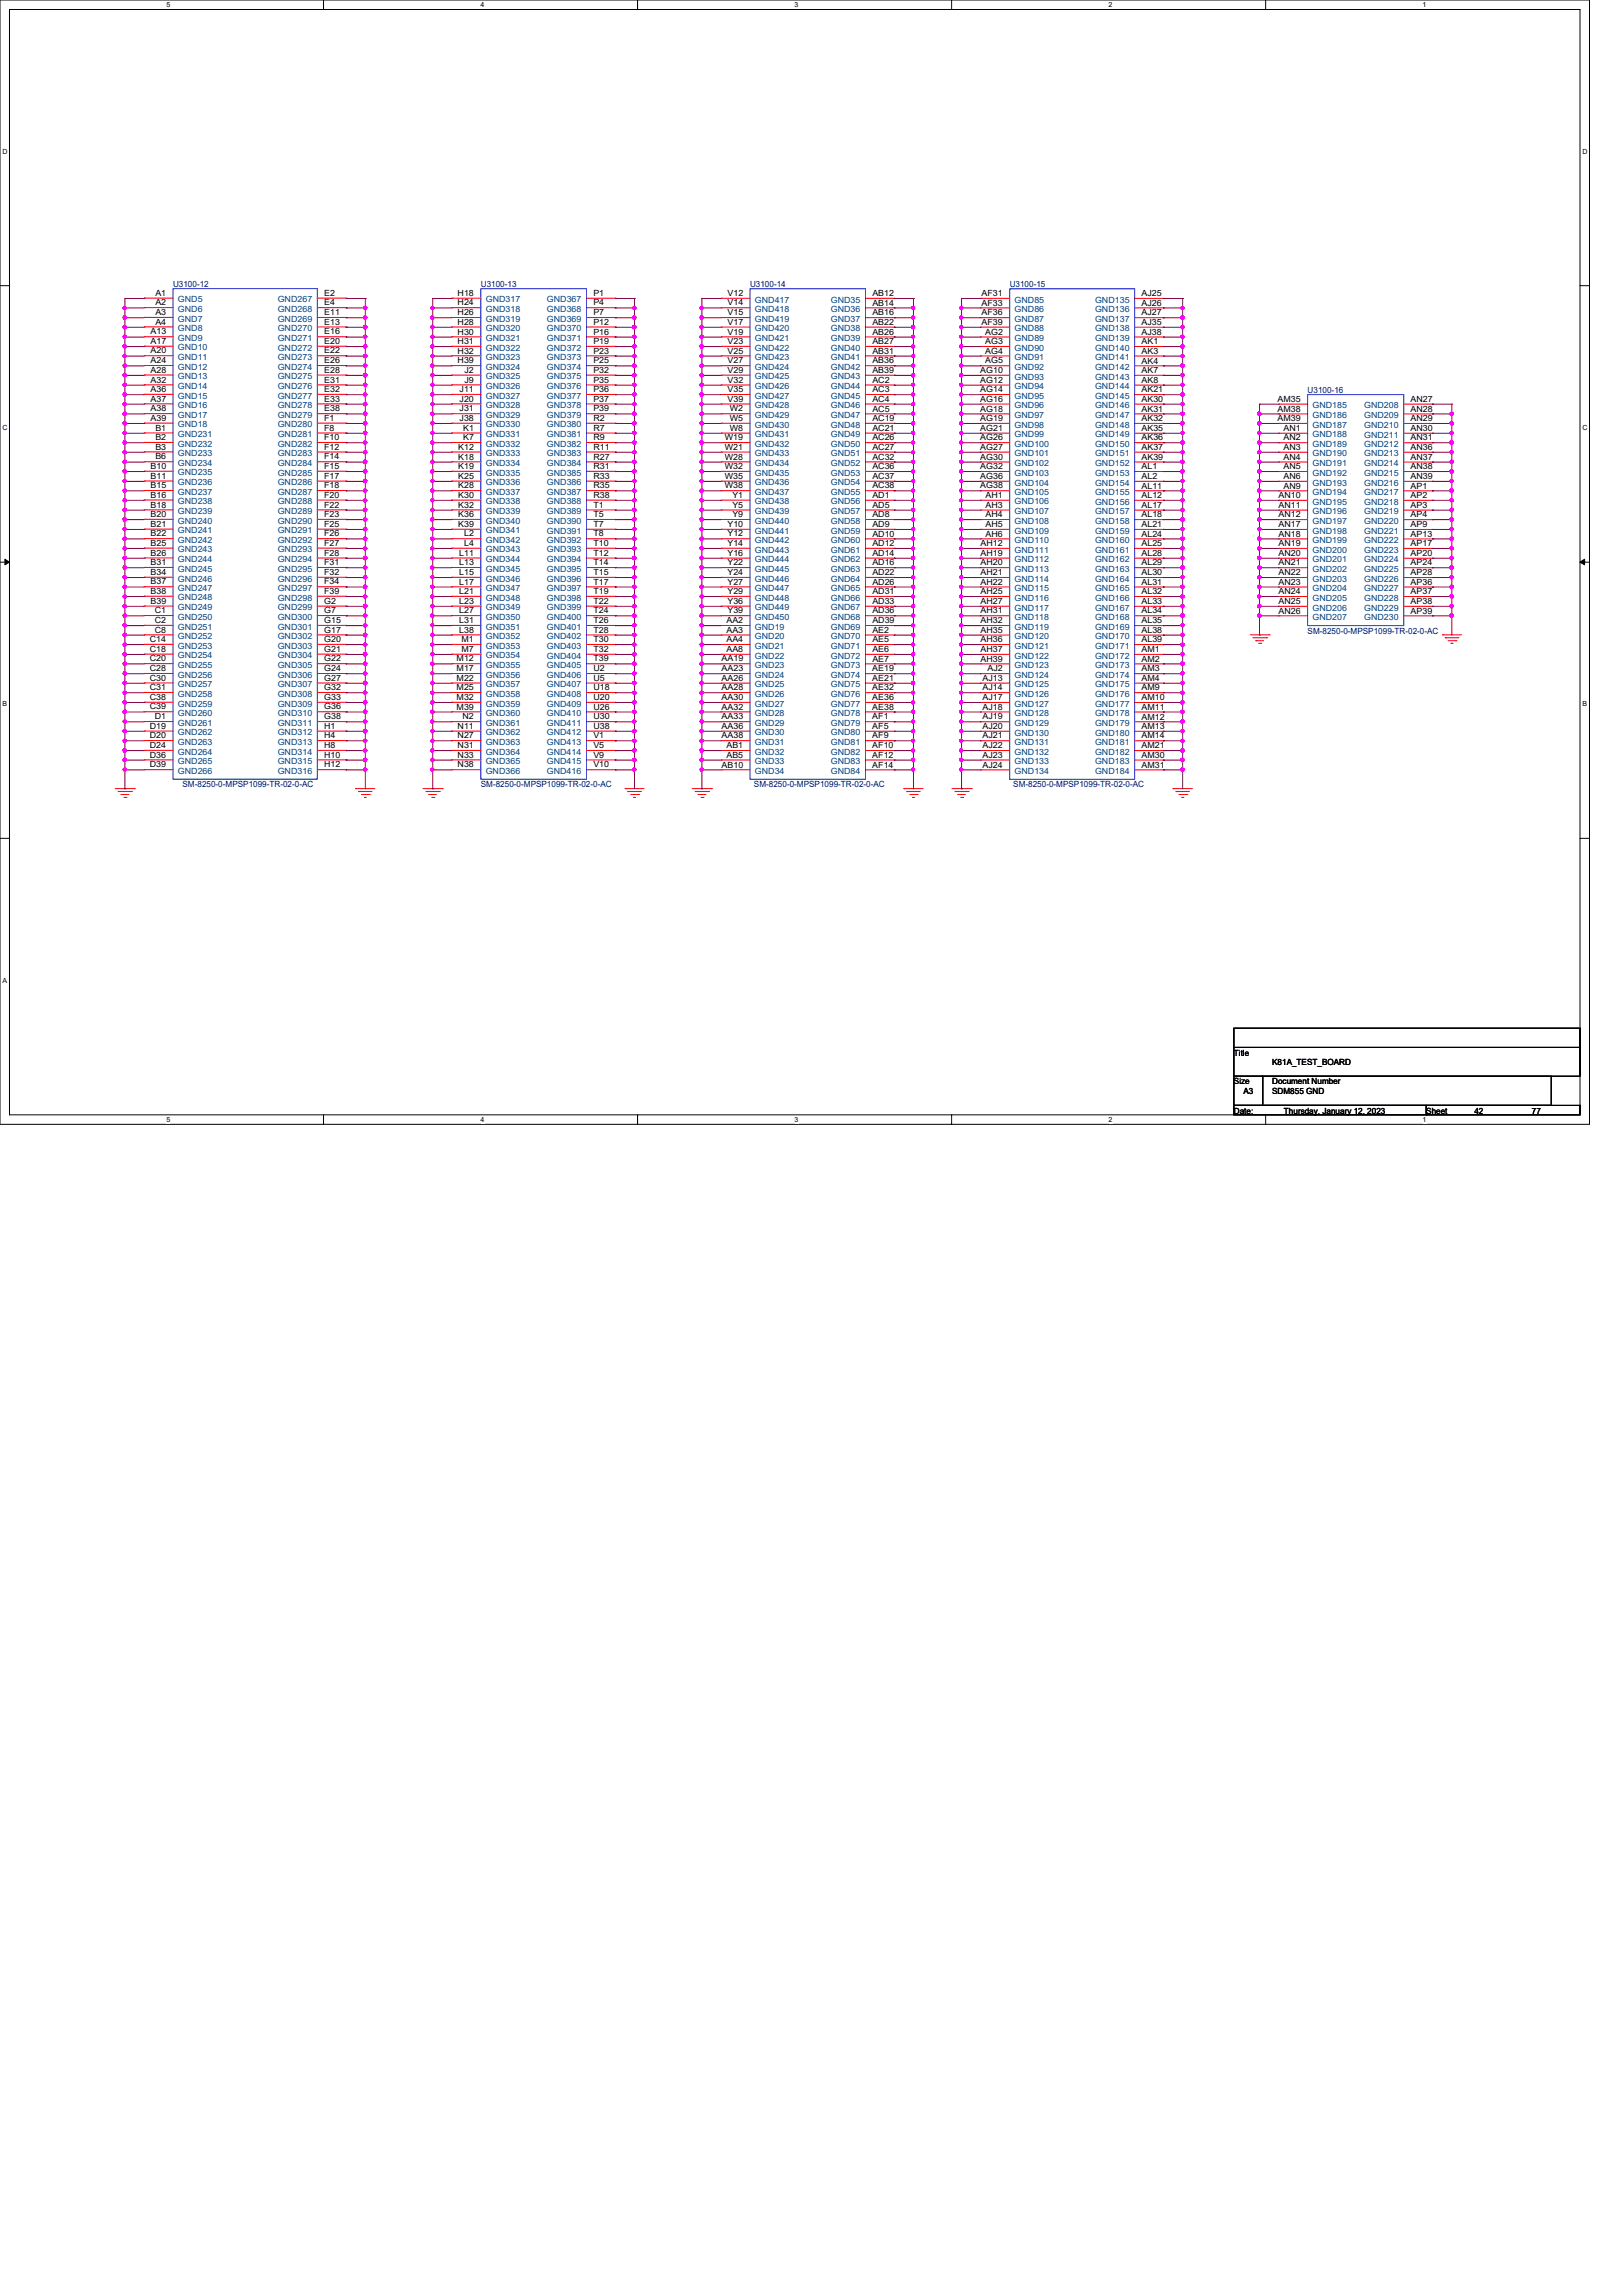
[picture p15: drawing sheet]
<svg xmlns="http://www.w3.org/2000/svg" width="210mm" height="297mm" viewBox="0 0 210 297" stroke-linecap="round" stroke-linejoin="round" font-family="sans-serif">
<defs><g id="words">
<g font-size="1.1">
<text x="20.1" y="42">A4</text>
<text x="20.1" y="40.8">A3</text>
<text x="20.1" y="39.5">A2</text>
<text x="20.1" y="38.3">A1</text>
<text x="42" y="40.8">E11</text>
<text x="42" y="39.5">E4</text>
<text x="42" y="38.3">E2</text>
<text x="59.2" y="40.8">H26</text>
<text x="59.2" y="39.5">H24</text>
<text x="59.2" y="38.3">H18</text>
<text x="76.8" y="40.8">P7</text>
<text x="76.8" y="39.5">P4</text>
<text x="76.8" y="38.3">P1</text>
<text x="94.1" y="40.8">V15</text>
<text x="94.1" y="39.5">V14</text>
<text x="94.1" y="38.3">V12</text>
<text x="112.9" y="40.8">AB16</text>
<text x="112.9" y="39.5">AB14</text>
<text x="112.9" y="38.3">AB12</text>
<text x="127" y="40.8">AF36</text>
<text x="127" y="39.5">AF33</text>
<text x="127" y="38.3">AF31</text>
<text x="147.7" y="40.8">AJ27</text>
<text x="147.7" y="39.5">AJ26</text>
<text x="147.7" y="38.3">AJ25</text>
<text x="19.5" y="47">A24</text>
<text x="19.5" y="45.7">A20</text>
<text x="19.5" y="44.5">A17</text>
<text x="19.5" y="43.3">A13</text>
<text x="42" y="47">E26</text>
<text x="42" y="45.7">E22</text>
<text x="42" y="44.5">E20</text>
<text x="42" y="43.3">E16</text>
<text x="42" y="42">E13</text>
<text x="59.2" y="47">H39</text>
<text x="59.2" y="45.7">H32</text>
<text x="59.2" y="44.5">H31</text>
<text x="59.2" y="43.3">H30</text>
<text x="59.2" y="42">H28</text>
<text x="76.8" y="47">P25</text>
<text x="76.8" y="45.7">P23</text>
<text x="76.8" y="44.5">P19</text>
<text x="76.8" y="43.3">P16</text>
<text x="76.8" y="42">P12</text>
<text x="94.1" y="47">V27</text>
<text x="94.1" y="45.7">V25</text>
<text x="94.1" y="44.5">V23</text>
<text x="94.1" y="43.3">V19</text>
<text x="94.1" y="42">V17</text>
<text x="112.9" y="47">AB36</text>
<text x="112.9" y="45.7">AB31</text>
<text x="112.9" y="44.5">AB27</text>
<text x="112.9" y="43.3">AB26</text>
<text x="112.9" y="42">AB22</text>
<text x="127" y="42">AF39</text>
<text x="127.5" y="47">AG5</text>
<text x="127.5" y="45.8">AG4</text>
<text x="127.5" y="44.5">AG3</text>
<text x="127.5" y="43.3">AG2</text>
<text x="147.7" y="47">AK4</text>
<text x="147.7" y="45.8">AK3</text>
<text x="147.7" y="44.5">AK1</text>
<text x="147.7" y="43.3">AJ38</text>
<text x="147.7" y="42">AJ35</text>
<text x="19.5" y="53.2">A38</text>
<text x="19.5" y="51.9">A37</text>
<text x="19.5" y="50.7">A36</text>
<text x="19.5" y="49.5">A32</text>
<text x="19.5" y="48.2">A28</text>
<text x="42" y="53.2">E38</text>
<text x="42" y="52">E33</text>
<text x="42" y="50.7">E32</text>
<text x="42" y="49.5">E31</text>
<text x="42" y="48.2">E28</text>
<text x="59.5" y="53.2">J31</text>
<text x="59.5" y="52">J20</text>
<text x="59.5" y="50.7">J11</text>
<text x="60.1" y="49.5">J9</text>
<text x="60.1" y="48.2">J2</text>
<text x="76.8" y="53.2">P39</text>
<text x="76.8" y="52">P37</text>
<text x="76.8" y="50.7">P36</text>
<text x="76.8" y="49.5">P35</text>
<text x="76.8" y="48.2">P32</text>
<text x="94.1" y="52">V39</text>
<text x="94.1" y="50.7">V35</text>
<text x="94.1" y="49.5">V32</text>
<text x="94.1" y="48.2">V29</text>
<text x="94.4" y="53.2">W2</text>
<text x="112.9" y="53.2">AC5</text>
<text x="112.9" y="52">AC4</text>
<text x="112.9" y="50.7">AC3</text>
<text x="112.9" y="49.5">AC2</text>
<text x="112.9" y="48.2">AB39</text>
<text x="126.9" y="53.2">AG18</text>
<text x="126.9" y="52">AG16</text>
<text x="126.9" y="50.7">AG14</text>
<text x="126.9" y="49.5">AG12</text>
<text x="126.9" y="48.3">AG10</text>
<text x="147.7" y="53.3">AK31</text>
<text x="147.7" y="52">AK30</text>
<text x="147.7" y="50.8">AK21</text>
<text x="147.7" y="49.5">AK8</text>
<text x="147.7" y="48.3">AK7</text>
<text x="165.3" y="53.3">AM38</text>
<text x="165.3" y="52">AM35</text>
<text x="182.6" y="53.3">AN28</text>
<text x="182.6" y="52">AN27</text>
<text x="19.5" y="54.4">A39</text>
<text x="20.1" y="59.4">B6</text>
<text x="20.1" y="58.2">B3</text>
<text x="20.1" y="56.9">B2</text>
<text x="20.1" y="55.7">B1</text>
<text x="42" y="59.4">F14</text>
<text x="42" y="58.2">F12</text>
<text x="42" y="56.9">F10</text>
<text x="42" y="55.7">F8</text>
<text x="42" y="54.4">F1</text>
<text x="59.3" y="59.4">K18</text>
<text x="59.3" y="58.2">K12</text>
<text x="59.5" y="54.5">J38</text>
<text x="59.9" y="57">K7</text>
<text x="59.9" y="55.7">K1</text>
<text x="76.8" y="59.5">R27</text>
<text x="76.8" y="58.2">R11</text>
<text x="76.8" y="57">R9</text>
<text x="76.8" y="55.7">R7</text>
<text x="76.8" y="54.5">R2</text>
<text x="93.8" y="59.5">W28</text>
<text x="93.8" y="58.2">W21</text>
<text x="93.8" y="57">W19</text>
<text x="94.4" y="55.7">W8</text>
<text x="94.4" y="54.5">W5</text>
<text x="112.9" y="59.5">AC32</text>
<text x="112.9" y="58.2">AC27</text>
<text x="112.9" y="57">AC26</text>
<text x="112.9" y="55.7">AC21</text>
<text x="112.9" y="54.5">AC19</text>
<text x="126.9" y="59.5">AG30</text>
<text x="126.9" y="58.2">AG27</text>
<text x="126.9" y="57">AG26</text>
<text x="126.9" y="55.7">AG21</text>
<text x="126.9" y="54.5">AG19</text>
<text x="147.7" y="59.5">AK39</text>
<text x="147.7" y="58.2">AK37</text>
<text x="147.7" y="57">AK36</text>
<text x="147.7" y="55.7">AK35</text>
<text x="147.7" y="54.5">AK32</text>
<text x="165.3" y="54.5">AM39</text>
<text x="166.1" y="59.5">AN4</text>
<text x="166.1" y="58.2">AN3</text>
<text x="166.1" y="57">AN2</text>
<text x="166.1" y="55.8">AN1</text>
<text x="182.5" y="59.5">AN37</text>
<text x="182.5" y="58.2">AN36</text>
<text x="182.5" y="57">AN31</text>
<text x="182.6" y="55.8">AN30</text>
<text x="182.6" y="54.5">AN29</text>
<text x="19.5" y="65.7">B18</text>
<text x="19.5" y="64.4">B16</text>
<text x="19.5" y="63.2">B15</text>
<text x="19.5" y="61.9">B11</text>
<text x="19.5" y="60.7">B10</text>
<text x="42" y="65.7">F22</text>
<text x="42" y="64.4">F20</text>
<text x="42" y="63.2">F18</text>
<text x="42" y="61.9">F17</text>
<text x="42" y="60.7">F15</text>
<text x="59.3" y="65.7">K32</text>
<text x="59.3" y="64.4">K30</text>
<text x="59.3" y="63.2">K28</text>
<text x="59.3" y="61.9">K25</text>
<text x="59.3" y="60.7">K19</text>
<text x="76.8" y="65.7">T1</text>
<text x="76.8" y="64.4">R38</text>
<text x="76.8" y="63.2">R35</text>
<text x="76.8" y="62">R33</text>
<text x="76.8" y="60.7">R31</text>
<text x="93.8" y="63.2">W38</text>
<text x="93.8" y="62">W35</text>
<text x="93.8" y="60.7">W32</text>
<text x="94.8" y="65.7">Y5</text>
<text x="94.8" y="64.4">Y1</text>
<text x="112.9" y="65.7">AD5</text>
<text x="112.9" y="64.4">AD1</text>
<text x="112.9" y="63.2">AC38</text>
<text x="112.9" y="62">AC37</text>
<text x="112.9" y="60.7">AC36</text>
<text x="126.9" y="63.2">AG38</text>
<text x="126.9" y="62">AG36</text>
<text x="126.9" y="60.7">AG32</text>
<text x="127.5" y="65.7">AH3</text>
<text x="127.5" y="64.4">AH1</text>
<text x="147.7" y="65.7">AL17</text>
<text x="147.7" y="64.4">AL12</text>
<text x="147.7" y="63.2">AL11</text>
<text x="147.7" y="62">AL2</text>
<text x="147.7" y="60.7">AL1</text>
<text x="165.5" y="65.7">AN11</text>
<text x="165.5" y="64.4">AN10</text>
<text x="166.1" y="63.2">AN9</text>
<text x="166.1" y="62">AN6</text>
<text x="166.1" y="60.7">AN5</text>
<text x="182.5" y="65.7">AP3</text>
<text x="182.5" y="64.4">AP2</text>
<text x="182.5" y="63.2">AP1</text>
<text x="182.5" y="62">AN39</text>
<text x="182.5" y="60.7">AN38</text>
<text x="19.5" y="71.9">B26</text>
<text x="19.5" y="70.6">B25</text>
<text x="19.5" y="69.4">B22</text>
<text x="19.5" y="68.2">B21</text>
<text x="19.5" y="66.9">B20</text>
<text x="42" y="71.9">F28</text>
<text x="42" y="70.6">F27</text>
<text x="42" y="69.4">F26</text>
<text x="42" y="68.2">F25</text>
<text x="42" y="66.9">F23</text>
<text x="59.3" y="68.2">K39</text>
<text x="59.3" y="66.9">K36</text>
<text x="59.4" y="71.9">L11</text>
<text x="60.1" y="70.6">L4</text>
<text x="60.1" y="69.4">L2</text>
<text x="76.8" y="71.9">T12</text>
<text x="76.8" y="70.6">T10</text>
<text x="76.8" y="69.4">T8</text>
<text x="76.8" y="68.2">T7</text>
<text x="76.8" y="66.9">T5</text>
<text x="94.1" y="71.9">Y16</text>
<text x="94.1" y="70.6">Y14</text>
<text x="94.1" y="69.4">Y12</text>
<text x="94.1" y="68.2">Y10</text>
<text x="94.8" y="66.9">Y9</text>
<text x="112.9" y="71.9">AD14</text>
<text x="112.9" y="70.6">AD12</text>
<text x="112.9" y="69.4">AD10</text>
<text x="112.9" y="68.2">AD9</text>
<text x="112.9" y="66.9">AD8</text>
<text x="126.9" y="71.9">AH19</text>
<text x="126.9" y="70.6">AH12</text>
<text x="127.5" y="69.4">AH6</text>
<text x="127.5" y="68.2">AH5</text>
<text x="127.5" y="66.9">AH4</text>
<text x="147.7" y="71.9">AL28</text>
<text x="147.7" y="70.6">AL25</text>
<text x="147.7" y="69.4">AL24</text>
<text x="147.7" y="68.2">AL21</text>
<text x="147.7" y="66.9">AL18</text>
<text x="165.5" y="71.9">AN20</text>
<text x="165.5" y="70.7">AN19</text>
<text x="165.5" y="69.4">AN18</text>
<text x="165.5" y="68.2">AN17</text>
<text x="165.5" y="66.9">AN12</text>
<text x="182.5" y="71.9">AP20</text>
<text x="182.5" y="70.7">AP17</text>
<text x="182.5" y="69.4">AP13</text>
<text x="182.5" y="68.2">AP9</text>
<text x="182.5" y="66.9">AP4</text>
<text x="19.5" y="76.8">B38</text>
<text x="19.5" y="75.6">B37</text>
<text x="19.5" y="74.4">B34</text>
<text x="19.5" y="73.1">B31</text>
<text x="42" y="76.8">F39</text>
<text x="42" y="75.6">F34</text>
<text x="42" y="74.4">F32</text>
<text x="42" y="73.1">F31</text>
<text x="59.4" y="76.8">L21</text>
<text x="59.4" y="75.6">L17</text>
<text x="59.4" y="74.4">L15</text>
<text x="59.4" y="73.1">L13</text>
<text x="76.8" y="76.9">T19</text>
<text x="76.8" y="75.6">T17</text>
<text x="76.8" y="74.4">T15</text>
<text x="76.8" y="73.1">T14</text>
<text x="94.1" y="76.9">Y29</text>
<text x="94.1" y="75.6">Y27</text>
<text x="94.1" y="74.4">Y24</text>
<text x="94.1" y="73.1">Y22</text>
<text x="112.9" y="76.9">AD31</text>
<text x="112.9" y="75.6">AD26</text>
<text x="112.9" y="74.4">AD22</text>
<text x="112.9" y="73.1">AD16</text>
<text x="126.9" y="76.9">AH25</text>
<text x="126.9" y="75.6">AH22</text>
<text x="126.9" y="74.4">AH21</text>
<text x="126.9" y="73.1">AH20</text>
<text x="147.7" y="76.9">AL32</text>
<text x="147.7" y="75.6">AL31</text>
<text x="147.7" y="74.4">AL30</text>
<text x="147.7" y="73.1">AL29</text>
<text x="165.5" y="76.9">AN24</text>
<text x="165.5" y="75.6">AN23</text>
<text x="165.5" y="74.4">AN22</text>
<text x="165.5" y="73.2">AN21</text>
<text x="182.5" y="76.9">AP37</text>
<text x="182.5" y="75.6">AP36</text>
<text x="182.5" y="74.4">AP28</text>
<text x="182.5" y="73.2">AP24</text>
<text x="19.4" y="83.1">C14</text>
<text x="19.5" y="78.1">B39</text>
<text x="20" y="81.8">C8</text>
<text x="20" y="80.6">C2</text>
<text x="20" y="79.3">C1</text>
<text x="42" y="83.1">G20</text>
<text x="42" y="81.8">G17</text>
<text x="42" y="80.6">G15</text>
<text x="42" y="79.3">G7</text>
<text x="42" y="78.1">G2</text>
<text x="59.4" y="81.8">L38</text>
<text x="59.4" y="80.6">L31</text>
<text x="59.4" y="79.3">L27</text>
<text x="59.4" y="78.1">L23</text>
<text x="59.7" y="83.1">M1</text>
<text x="76.8" y="83.1">T30</text>
<text x="76.8" y="81.8">T28</text>
<text x="76.8" y="80.6">T26</text>
<text x="76.8" y="79.4">T24</text>
<text x="76.8" y="78.1">T22</text>
<text x="94" y="83.1">AA4</text>
<text x="94" y="81.9">AA3</text>
<text x="94" y="80.6">AA2</text>
<text x="94.1" y="79.4">Y39</text>
<text x="94.1" y="78.1">Y36</text>
<text x="112.9" y="83.1">AE5</text>
<text x="112.9" y="81.9">AE2</text>
<text x="112.9" y="80.6">AD39</text>
<text x="112.9" y="79.4">AD36</text>
<text x="112.9" y="78.1">AD33</text>
<text x="126.9" y="83.1">AH36</text>
<text x="126.9" y="81.9">AH35</text>
<text x="126.9" y="80.6">AH32</text>
<text x="126.9" y="79.4">AH31</text>
<text x="126.9" y="78.1">AH27</text>
<text x="147.7" y="83.1">AL39</text>
<text x="147.7" y="81.9">AL38</text>
<text x="147.7" y="80.6">AL35</text>
<text x="147.7" y="79.4">AL34</text>
<text x="147.7" y="78.1">AL33</text>
<text x="165.5" y="79.4">AN26</text>
<text x="165.5" y="78.1">AN25</text>
<text x="182.5" y="79.4">AP39</text>
<text x="182.5" y="78.1">AP38</text>
<text x="19.4" y="89.3">C31</text>
<text x="19.4" y="88.1">C30</text>
<text x="19.4" y="86.8">C28</text>
<text x="19.4" y="85.6">C20</text>
<text x="19.4" y="84.3">C18</text>
<text x="42" y="89.3">G32</text>
<text x="42" y="88.1">G27</text>
<text x="42" y="86.8">G24</text>
<text x="42" y="85.6">G22</text>
<text x="42" y="84.3">G21</text>
<text x="59.1" y="89.3">M25</text>
<text x="59.1" y="88.1">M22</text>
<text x="59.1" y="86.8">M17</text>
<text x="59.1" y="85.6">M12</text>
<text x="59.7" y="84.3">M7</text>
<text x="76.8" y="89.3">U18</text>
<text x="76.8" y="88.1">U5</text>
<text x="76.8" y="86.8">U2</text>
<text x="76.8" y="85.6">T39</text>
<text x="76.8" y="84.3">T32</text>
<text x="93.4" y="89.3">AA28</text>
<text x="93.4" y="88.1">AA26</text>
<text x="93.4" y="86.8">AA23</text>
<text x="93.4" y="85.6">AA19</text>
<text x="94" y="84.4">AA8</text>
<text x="112.9" y="89.3">AE32</text>
<text x="112.9" y="88.1">AE21</text>
<text x="112.9" y="86.9">AE19</text>
<text x="112.9" y="85.6">AE7</text>
<text x="112.9" y="84.4">AE6</text>
<text x="126.9" y="85.6">AH39</text>
<text x="126.9" y="84.4">AH37</text>
<text x="127.2" y="89.3">AJ14</text>
<text x="127.2" y="88.1">AJ13</text>
<text x="127.8" y="86.9">AJ2</text>
<text x="147.7" y="89.3">AM9</text>
<text x="147.7" y="88.1">AM4</text>
<text x="147.7" y="86.9">AM3</text>
<text x="147.7" y="85.6">AM2</text>
<text x="147.7" y="84.4">AM1</text>
<text x="19.4" y="95.5">D20</text>
<text x="19.4" y="94.3">D19</text>
<text x="19.4" y="91.8">C39</text>
<text x="19.4" y="90.6">C38</text>
<text x="20" y="93.1">D1</text>
<text x="42" y="95.5">H4</text>
<text x="42" y="94.3">H1</text>
<text x="42" y="93.1">G38</text>
<text x="42" y="91.8">G36</text>
<text x="42" y="90.6">G33</text>
<text x="59.1" y="91.8">M39</text>
<text x="59.1" y="90.6">M32</text>
<text x="59.2" y="95.5">N27</text>
<text x="59.2" y="94.3">N11</text>
<text x="59.9" y="93.1">N2</text>
<text x="76.8" y="95.5">V1</text>
<text x="76.8" y="94.3">U38</text>
<text x="76.8" y="93.1">U30</text>
<text x="76.8" y="91.8">U26</text>
<text x="76.8" y="90.6">U20</text>
<text x="93.4" y="95.5">AA38</text>
<text x="93.4" y="94.3">AA36</text>
<text x="93.4" y="93.1">AA33</text>
<text x="93.4" y="91.8">AA32</text>
<text x="93.4" y="90.6">AA30</text>
<text x="112.9" y="95.5">AF9</text>
<text x="112.9" y="94.3">AF5</text>
<text x="112.9" y="93.1">AF1</text>
<text x="112.9" y="91.8">AE38</text>
<text x="112.9" y="90.6">AE36</text>
<text x="127.2" y="95.5">AJ21</text>
<text x="127.2" y="94.3">AJ20</text>
<text x="127.2" y="93.1">AJ19</text>
<text x="127.2" y="91.8">AJ18</text>
<text x="127.2" y="90.6">AJ17</text>
<text x="147.7" y="95.5">AM14</text>
<text x="147.7" y="94.3">AM13</text>
<text x="147.7" y="93.1">AM12</text>
<text x="147.7" y="91.8">AM11</text>
<text x="147.7" y="90.6">AM10</text>
<text x="19.4" y="99.3">D39</text>
<text x="19.4" y="98">D36</text>
<text x="19.4" y="96.8">D24</text>
<text x="42" y="99.3">H12</text>
<text x="42" y="98">H10</text>
<text x="42" y="96.8">H8</text>
<text x="59.2" y="99.3">N38</text>
<text x="59.2" y="98">N33</text>
<text x="59.2" y="96.8">N31</text>
<text x="76.8" y="99.3">V10</text>
<text x="76.8" y="98">V9</text>
<text x="76.8" y="96.8">V5</text>
<text x="93.4" y="99.3">AB10</text>
<text x="94" y="98">AB5</text>
<text x="94" y="96.8">AB1</text>
<text x="112.9" y="99.3">AF14</text>
<text x="112.9" y="98">AF12</text>
<text x="112.9" y="96.8">AF10</text>
<text x="127.1" y="99.3">AJ24</text>
<text x="127.2" y="98">AJ23</text>
<text x="127.2" y="96.8">AJ22</text>
<text x="147.7" y="99.3">AM31</text>
<text x="147.7" y="98">AM30</text>
<text x="147.7" y="96.8">AM21</text>
<text x="159.7" y="136.6">Title</text>
<text x="164.6" y="137.8">K81A_TEST_BOARD</text>
<text x="159.7" y="140.3">Size</text>
<text x="160.9" y="141.6">A3</text>
<text x="164.6" y="140.3">Document Number</text>
<text x="164.6" y="141.6">SDM855 GND</text>
<text x="159.7" y="144.1">Date:</text>
<text x="166.2" y="144.1">Thursday, January 12, 2023</text>
<text x="184.6" y="144.1">Sheet</text>
<text x="190.8" y="144.1">42</text>
<text x="198.2" y="144.1">77</text>
</g>
<g font-size="1.1" fill="#000080">
<text x="22.4" y="37.1">U3100-12</text>
<text x="62.2" y="37.1">U3100-13</text>
<text x="97.1" y="37.1">U3100-14</text>
<text x="130.7" y="37.2">U3100-15</text>
<text x="169.2" y="50.9">U3100-16</text>
<text x="169.2" y="82">SM-8250-0-MPSP1099-TR-02-0-AC</text>
<text x="23.6" y="101.9">SM-8250-0-MPSP1099-TR-02-0-AC</text>
<text x="62.2" y="101.9">SM-8250-0-MPSP1099-TR-02-0-AC</text>
<text x="97.6" y="101.9">SM-8250-0-MPSP1099-TR-02-0-AC</text>
<text x="131.1" y="101.9">SM-8250-0-MPSP1099-TR-02-0-AC</text>
</g>
<g font-size="1.1" fill="#004080">
<text x="23" y="41.6">GND7</text>
<text x="23" y="40.3">GND6</text>
<text x="23" y="39.1">GND5</text>
<text x="35.9" y="41.6">GND269</text>
<text x="35.9" y="40.4">GND268</text>
<text x="35.9" y="39.1">GND267</text>
<text x="62.9" y="41.6">GND319</text>
<text x="62.9" y="40.4">GND318</text>
<text x="62.9" y="39.1">GND317</text>
<text x="70.8" y="41.6">GND369</text>
<text x="70.8" y="40.4">GND368</text>
<text x="70.8" y="39.1">GND367</text>
<text x="97.7" y="41.6">GND419</text>
<text x="97.7" y="40.4">GND418</text>
<text x="97.7" y="39.1">GND417</text>
<text x="107.5" y="41.6">GND37</text>
<text x="107.5" y="40.4">GND36</text>
<text x="107.5" y="39.1">GND35</text>
<text x="131.3" y="41.6">GND87</text>
<text x="131.3" y="40.4">GND86</text>
<text x="131.3" y="39.2">GND85</text>
<text x="141.7" y="41.7">GND137</text>
<text x="141.7" y="40.4">GND136</text>
<text x="141.7" y="39.2">GND135</text>
<text x="23" y="47.8">GND12</text>
<text x="23" y="46.6">GND11</text>
<text x="23" y="45.3">GND10</text>
<text x="23" y="44.1">GND9</text>
<text x="23" y="42.8">GND8</text>
<text x="35.9" y="47.8">GND274</text>
<text x="35.9" y="46.6">GND273</text>
<text x="35.9" y="45.3">GND272</text>
<text x="35.9" y="44.1">GND271</text>
<text x="35.9" y="42.8">GND270</text>
<text x="62.9" y="47.8">GND324</text>
<text x="62.9" y="46.6">GND323</text>
<text x="62.9" y="45.4">GND322</text>
<text x="62.9" y="44.1">GND321</text>
<text x="62.9" y="42.9">GND320</text>
<text x="70.8" y="47.9">GND374</text>
<text x="70.8" y="46.6">GND373</text>
<text x="70.8" y="45.4">GND372</text>
<text x="70.8" y="44.1">GND371</text>
<text x="70.8" y="42.9">GND370</text>
<text x="97.7" y="47.9">GND424</text>
<text x="97.7" y="46.6">GND423</text>
<text x="97.7" y="45.4">GND422</text>
<text x="97.7" y="44.1">GND421</text>
<text x="97.7" y="42.9">GND420</text>
<text x="107.5" y="47.9">GND42</text>
<text x="107.5" y="46.6">GND41</text>
<text x="107.5" y="45.4">GND40</text>
<text x="107.5" y="44.1">GND39</text>
<text x="107.5" y="42.9">GND38</text>
<text x="131.3" y="47.9">GND92</text>
<text x="131.3" y="46.6">GND91</text>
<text x="131.3" y="45.4">GND90</text>
<text x="131.3" y="44.1">GND89</text>
<text x="131.3" y="42.9">GND88</text>
<text x="141.7" y="47.9">GND142</text>
<text x="141.7" y="46.6">GND141</text>
<text x="141.7" y="45.4">GND140</text>
<text x="141.7" y="44.2">GND139</text>
<text x="141.7" y="42.9">GND138</text>
<text x="23" y="52.8">GND16</text>
<text x="23" y="51.6">GND15</text>
<text x="23" y="50.3">GND14</text>
<text x="23" y="49.1">GND13</text>
<text x="35.9" y="52.8">GND278</text>
<text x="35.9" y="51.6">GND277</text>
<text x="35.9" y="50.3">GND276</text>
<text x="35.9" y="49.1">GND275</text>
<text x="62.9" y="52.8">GND328</text>
<text x="62.9" y="51.6">GND327</text>
<text x="62.9" y="50.3">GND326</text>
<text x="62.9" y="49.1">GND325</text>
<text x="70.8" y="52.8">GND378</text>
<text x="70.8" y="51.6">GND377</text>
<text x="70.8" y="50.4">GND376</text>
<text x="70.8" y="49.1">GND375</text>
<text x="97.7" y="52.8">GND428</text>
<text x="97.7" y="51.6">GND427</text>
<text x="97.7" y="50.4">GND426</text>
<text x="97.7" y="49.1">GND425</text>
<text x="107.5" y="52.8">GND46</text>
<text x="107.5" y="51.6">GND45</text>
<text x="107.5" y="50.4">GND44</text>
<text x="107.5" y="49.1">GND43</text>
<text x="131.3" y="52.8">GND96</text>
<text x="131.3" y="51.6">GND95</text>
<text x="131.3" y="50.4">GND94</text>
<text x="131.3" y="49.1">GND93</text>
<text x="141.7" y="52.8">GND146</text>
<text x="141.7" y="51.6">GND145</text>
<text x="141.7" y="50.4">GND144</text>
<text x="141.7" y="49.1">GND143</text>
<text x="169.9" y="52.8">GND185</text>
<text x="176.5" y="52.8">GND208</text>
<text x="23" y="59">GND233</text>
<text x="23" y="57.8">GND232</text>
<text x="23" y="56.6">GND231</text>
<text x="23" y="55.3">GND18</text>
<text x="23" y="54.1">GND17</text>
<text x="35.9" y="59">GND283</text>
<text x="35.9" y="57.8">GND282</text>
<text x="35.9" y="56.6">GND281</text>
<text x="35.9" y="55.3">GND280</text>
<text x="35.9" y="54.1">GND279</text>
<text x="62.9" y="59">GND333</text>
<text x="62.9" y="57.8">GND332</text>
<text x="62.9" y="56.6">GND331</text>
<text x="62.9" y="55.3">GND330</text>
<text x="62.9" y="54.1">GND329</text>
<text x="70.8" y="59">GND383</text>
<text x="70.8" y="57.8">GND382</text>
<text x="70.8" y="56.6">GND381</text>
<text x="70.8" y="55.3">GND380</text>
<text x="70.8" y="54.1">GND379</text>
<text x="97.7" y="59">GND433</text>
<text x="97.7" y="57.8">GND432</text>
<text x="97.7" y="56.6">GND431</text>
<text x="97.7" y="55.3">GND430</text>
<text x="97.7" y="54.1">GND429</text>
<text x="107.5" y="59">GND51</text>
<text x="107.5" y="57.8">GND50</text>
<text x="107.5" y="56.6">GND49</text>
<text x="107.5" y="55.3">GND48</text>
<text x="107.5" y="54.1">GND47</text>
<text x="131.3" y="59">GND101</text>
<text x="131.3" y="57.8">GND100</text>
<text x="131.3" y="56.6">GND99</text>
<text x="131.3" y="55.3">GND98</text>
<text x="131.3" y="54.1">GND97</text>
<text x="141.7" y="59.1">GND151</text>
<text x="141.7" y="57.8">GND150</text>
<text x="141.7" y="56.6">GND149</text>
<text x="141.7" y="55.3">GND148</text>
<text x="141.7" y="54.1">GND147</text>
<text x="169.9" y="59.1">GND190</text>
<text x="169.9" y="57.8">GND189</text>
<text x="169.9" y="56.6">GND188</text>
<text x="169.9" y="55.3">GND187</text>
<text x="169.9" y="54.1">GND186</text>
<text x="176.5" y="59.1">GND213</text>
<text x="176.5" y="57.8">GND212</text>
<text x="176.5" y="56.6">GND211</text>
<text x="176.5" y="55.3">GND210</text>
<text x="176.5" y="54.1">GND209</text>
<text x="23" y="65.2">GND238</text>
<text x="23" y="64">GND237</text>
<text x="23" y="62.8">GND236</text>
<text x="23" y="61.5">GND235</text>
<text x="23" y="60.3">GND234</text>
<text x="35.9" y="65.2">GND288</text>
<text x="35.9" y="64">GND287</text>
<text x="35.9" y="62.8">GND286</text>
<text x="35.9" y="61.5">GND285</text>
<text x="35.9" y="60.3">GND284</text>
<text x="62.9" y="65.2">GND338</text>
<text x="62.9" y="64">GND337</text>
<text x="62.9" y="62.8">GND336</text>
<text x="62.9" y="61.5">GND335</text>
<text x="62.9" y="60.3">GND334</text>
<text x="70.8" y="65.3">GND388</text>
<text x="70.8" y="64">GND387</text>
<text x="70.8" y="62.8">GND386</text>
<text x="70.8" y="61.5">GND385</text>
<text x="70.8" y="60.3">GND384</text>
<text x="97.7" y="65.3">GND438</text>
<text x="97.7" y="64">GND437</text>
<text x="97.7" y="62.8">GND436</text>
<text x="97.7" y="61.5">GND435</text>
<text x="97.7" y="60.3">GND434</text>
<text x="107.5" y="65.3">GND56</text>
<text x="107.5" y="64">GND55</text>
<text x="107.5" y="62.8">GND54</text>
<text x="107.5" y="61.5">GND53</text>
<text x="107.5" y="60.3">GND52</text>
<text x="131.3" y="65.3">GND106</text>
<text x="131.3" y="64">GND105</text>
<text x="131.3" y="62.8">GND104</text>
<text x="131.3" y="61.5">GND103</text>
<text x="131.3" y="60.3">GND102</text>
<text x="141.7" y="65.3">GND156</text>
<text x="141.7" y="64">GND155</text>
<text x="141.7" y="62.8">GND154</text>
<text x="141.7" y="61.5">GND153</text>
<text x="141.7" y="60.3">GND152</text>
<text x="169.9" y="65.3">GND195</text>
<text x="169.9" y="64">GND194</text>
<text x="169.9" y="62.8">GND193</text>
<text x="169.9" y="61.6">GND192</text>
<text x="169.9" y="60.3">GND191</text>
<text x="176.5" y="65.3">GND218</text>
<text x="176.5" y="64.1">GND217</text>
<text x="176.5" y="62.8">GND216</text>
<text x="176.5" y="61.6">GND215</text>
<text x="176.5" y="60.3">GND214</text>
<text x="23" y="71.5">GND243</text>
<text x="23" y="70.2">GND242</text>
<text x="23" y="69">GND241</text>
<text x="23" y="67.7">GND240</text>
<text x="23" y="66.5">GND239</text>
<text x="35.9" y="71.5">GND293</text>
<text x="35.9" y="70.2">GND292</text>
<text x="35.9" y="69">GND291</text>
<text x="35.9" y="67.7">GND290</text>
<text x="35.9" y="66.5">GND289</text>
<text x="62.9" y="71.5">GND343</text>
<text x="62.9" y="70.2">GND342</text>
<text x="62.9" y="69">GND341</text>
<text x="62.9" y="67.7">GND340</text>
<text x="62.9" y="66.5">GND339</text>
<text x="70.8" y="71.5">GND393</text>
<text x="70.8" y="70.2">GND392</text>
<text x="70.8" y="69">GND391</text>
<text x="70.8" y="67.8">GND390</text>
<text x="70.8" y="66.5">GND389</text>
<text x="97.7" y="71.5">GND443</text>
<text x="97.7" y="70.3">GND442</text>
<text x="97.7" y="69">GND441</text>
<text x="97.7" y="67.8">GND440</text>
<text x="97.7" y="66.5">GND439</text>
<text x="107.5" y="71.5">GND61</text>
<text x="107.5" y="70.3">GND60</text>
<text x="107.5" y="69">GND59</text>
<text x="107.5" y="67.8">GND58</text>
<text x="107.5" y="66.5">GND57</text>
<text x="131.3" y="71.5">GND111</text>
<text x="131.3" y="70.3">GND110</text>
<text x="131.3" y="69">GND109</text>
<text x="131.3" y="67.8">GND108</text>
<text x="131.3" y="66.5">GND107</text>
<text x="141.7" y="71.5">GND161</text>
<text x="141.7" y="70.3">GND160</text>
<text x="141.7" y="69">GND159</text>
<text x="141.7" y="67.8">GND158</text>
<text x="141.7" y="66.5">GND157</text>
<text x="169.9" y="71.5">GND200</text>
<text x="169.9" y="70.3">GND199</text>
<text x="169.9" y="69">GND198</text>
<text x="169.9" y="67.8">GND197</text>
<text x="169.9" y="66.5">GND196</text>
<text x="176.5" y="71.5">GND223</text>
<text x="176.5" y="70.3">GND222</text>
<text x="176.5" y="69">GND221</text>
<text x="176.5" y="67.8">GND220</text>
<text x="176.5" y="66.5">GND219</text>
<text x="23" y="77.7">GND248</text>
<text x="23" y="76.5">GND247</text>
<text x="23" y="75.2">GND246</text>
<text x="23" y="74">GND245</text>
<text x="23" y="72.7">GND244</text>
<text x="35.9" y="77.7">GND298</text>
<text x="35.9" y="76.5">GND297</text>
<text x="35.9" y="75.2">GND296</text>
<text x="35.9" y="74">GND295</text>
<text x="35.9" y="72.7">GND294</text>
<text x="62.9" y="77.7">GND348</text>
<text x="62.9" y="76.5">GND347</text>
<text x="62.9" y="75.2">GND346</text>
<text x="62.9" y="74">GND345</text>
<text x="62.9" y="72.7">GND344</text>
<text x="70.8" y="77.7">GND398</text>
<text x="70.8" y="76.5">GND397</text>
<text x="70.8" y="75.2">GND396</text>
<text x="70.8" y="74">GND395</text>
<text x="70.8" y="72.7">GND394</text>
<text x="97.7" y="77.7">GND448</text>
<text x="97.7" y="76.5">GND447</text>
<text x="97.7" y="75.2">GND446</text>
<text x="97.7" y="74">GND445</text>
<text x="97.7" y="72.8">GND444</text>
<text x="107.5" y="77.7">GND66</text>
<text x="107.5" y="76.5">GND65</text>
<text x="107.5" y="75.3">GND64</text>
<text x="107.5" y="74">GND63</text>
<text x="107.5" y="72.8">GND62</text>
<text x="131.3" y="77.7">GND116</text>
<text x="131.3" y="76.5">GND115</text>
<text x="131.3" y="75.3">GND114</text>
<text x="131.3" y="74">GND113</text>
<text x="131.3" y="72.8">GND112</text>
<text x="141.7" y="77.7">GND166</text>
<text x="141.7" y="76.5">GND165</text>
<text x="141.7" y="75.3">GND164</text>
<text x="141.7" y="74">GND163</text>
<text x="141.7" y="72.8">GND162</text>
<text x="169.9" y="77.7">GND205</text>
<text x="169.9" y="76.5">GND204</text>
<text x="169.9" y="75.3">GND203</text>
<text x="169.9" y="74">GND202</text>
<text x="169.9" y="72.8">GND201</text>
<text x="176.5" y="77.7">GND228</text>
<text x="176.5" y="76.5">GND227</text>
<text x="176.5" y="75.3">GND226</text>
<text x="176.5" y="74">GND225</text>
<text x="176.5" y="72.8">GND224</text>
<text x="23" y="83.9">GND253</text>
<text x="23" y="82.7">GND252</text>
<text x="23" y="81.5">GND251</text>
<text x="23" y="80.2">GND250</text>
<text x="23" y="79">GND249</text>
<text x="35.9" y="83.9">GND303</text>
<text x="35.9" y="82.7">GND302</text>
<text x="35.9" y="81.5">GND301</text>
<text x="35.9" y="80.2">GND300</text>
<text x="35.9" y="79">GND299</text>
<text x="62.9" y="83.9">GND353</text>
<text x="62.9" y="82.7">GND352</text>
<text x="62.9" y="81.5">GND351</text>
<text x="62.9" y="80.2">GND350</text>
<text x="62.9" y="79">GND349</text>
<text x="70.8" y="83.9">GND403</text>
<text x="70.8" y="82.7">GND402</text>
<text x="70.8" y="81.5">GND401</text>
<text x="70.8" y="80.2">GND400</text>
<text x="70.8" y="79">GND399</text>
<text x="97.7" y="83.9">GND21</text>
<text x="97.7" y="82.7">GND20</text>
<text x="97.7" y="81.5">GND19</text>
<text x="97.7" y="80.2">GND450</text>
<text x="97.7" y="79">GND449</text>
<text x="107.5" y="83.9">GND71</text>
<text x="107.5" y="82.7">GND70</text>
<text x="107.5" y="81.5">GND69</text>
<text x="107.5" y="80.2">GND68</text>
<text x="107.5" y="79">GND67</text>
<text x="131.3" y="83.9">GND121</text>
<text x="131.3" y="82.7">GND120</text>
<text x="131.3" y="81.5">GND119</text>
<text x="131.3" y="80.2">GND118</text>
<text x="131.3" y="79">GND117</text>
<text x="141.7" y="83.9">GND171</text>
<text x="141.7" y="82.7">GND170</text>
<text x="141.7" y="81.5">GND169</text>
<text x="141.7" y="80.2">GND168</text>
<text x="141.7" y="79">GND167</text>
<text x="169.9" y="80.2">GND207</text>
<text x="169.9" y="79">GND206</text>
<text x="176.5" y="80.2">GND230</text>
<text x="176.5" y="79">GND229</text>
<text x="23" y="88.9">GND257</text>
<text x="23" y="87.7">GND256</text>
<text x="23" y="86.4">GND255</text>
<text x="23" y="85.2">GND254</text>
<text x="35.9" y="88.9">GND307</text>
<text x="35.9" y="87.7">GND306</text>
<text x="35.9" y="86.4">GND305</text>
<text x="35.9" y="85.2">GND304</text>
<text x="62.9" y="88.9">GND357</text>
<text x="62.9" y="87.7">GND356</text>
<text x="62.9" y="86.4">GND355</text>
<text x="62.9" y="85.2">GND354</text>
<text x="70.8" y="88.9">GND407</text>
<text x="70.8" y="87.7">GND406</text>
<text x="70.8" y="86.4">GND405</text>
<text x="70.8" y="85.2">GND404</text>
<text x="97.7" y="88.9">GND25</text>
<text x="97.7" y="87.7">GND24</text>
<text x="97.7" y="86.4">GND23</text>
<text x="97.7" y="85.2">GND22</text>
<text x="107.5" y="88.9">GND75</text>
<text x="107.5" y="87.7">GND74</text>
<text x="107.5" y="86.4">GND73</text>
<text x="107.5" y="85.2">GND72</text>
<text x="131.3" y="88.9">GND125</text>
<text x="131.3" y="87.7">GND124</text>
<text x="131.3" y="86.4">GND123</text>
<text x="131.3" y="85.2">GND122</text>
<text x="141.7" y="88.9">GND175</text>
<text x="141.7" y="87.7">GND174</text>
<text x="141.7" y="86.4">GND173</text>
<text x="141.7" y="85.2">GND172</text>
<text x="23" y="95.1">GND262</text>
<text x="23" y="93.9">GND261</text>
<text x="23" y="92.6">GND260</text>
<text x="23" y="91.4">GND259</text>
<text x="23" y="90.1">GND258</text>
<text x="35.9" y="95.1">GND312</text>
<text x="35.9" y="93.9">GND311</text>
<text x="35.9" y="92.6">GND310</text>
<text x="35.9" y="91.4">GND309</text>
<text x="35.9" y="90.1">GND308</text>
<text x="62.9" y="95.1">GND362</text>
<text x="62.9" y="93.9">GND361</text>
<text x="62.9" y="92.6">GND360</text>
<text x="62.9" y="91.4">GND359</text>
<text x="62.9" y="90.1">GND358</text>
<text x="70.8" y="95.1">GND412</text>
<text x="70.8" y="93.9">GND411</text>
<text x="70.8" y="92.6">GND410</text>
<text x="70.8" y="91.4">GND409</text>
<text x="70.8" y="90.1">GND408</text>
<text x="97.7" y="95.1">GND30</text>
<text x="97.7" y="93.9">GND29</text>
<text x="97.7" y="92.6">GND28</text>
<text x="97.7" y="91.4">GND27</text>
<text x="97.7" y="90.2">GND26</text>
<text x="107.5" y="95.1">GND80</text>
<text x="107.5" y="93.9">GND79</text>
<text x="107.5" y="92.7">GND78</text>
<text x="107.5" y="91.4">GND77</text>
<text x="107.5" y="90.2">GND76</text>
<text x="131.3" y="95.2">GND130</text>
<text x="131.3" y="93.9">GND129</text>
<text x="131.3" y="92.7">GND128</text>
<text x="131.3" y="91.4">GND127</text>
<text x="131.3" y="90.2">GND126</text>
<text x="141.7" y="95.2">GND180</text>
<text x="141.7" y="93.9">GND179</text>
<text x="141.7" y="92.7">GND178</text>
<text x="141.7" y="91.4">GND177</text>
<text x="141.7" y="90.2">GND176</text>
<text x="23" y="100.1">GND266</text>
<text x="23" y="98.9">GND265</text>
<text x="23" y="97.6">GND264</text>
<text x="23" y="96.4">GND263</text>
<text x="35.9" y="100.1">GND316</text>
<text x="35.9" y="98.9">GND315</text>
<text x="35.9" y="97.6">GND314</text>
<text x="35.9" y="96.4">GND313</text>
<text x="62.9" y="100.1">GND366</text>
<text x="62.9" y="98.9">GND365</text>
<text x="62.9" y="97.6">GND364</text>
<text x="62.9" y="96.4">GND363</text>
<text x="70.8" y="100.1">GND416</text>
<text x="70.8" y="98.9">GND415</text>
<text x="70.8" y="97.6">GND414</text>
<text x="70.8" y="96.4">GND413</text>
<text x="97.7" y="100.1">GND34</text>
<text x="97.7" y="98.9">GND33</text>
<text x="97.7" y="97.6">GND32</text>
<text x="97.7" y="96.4">GND31</text>
<text x="107.5" y="100.1">GND84</text>
<text x="107.5" y="98.9">GND83</text>
<text x="107.5" y="97.6">GND82</text>
<text x="107.5" y="96.4">GND81</text>
<text x="131.3" y="100.1">GND134</text>
<text x="131.3" y="98.9">GND133</text>
<text x="131.3" y="97.7">GND132</text>
<text x="131.3" y="96.4">GND131</text>
<text x="141.7" y="100.2">GND184</text>
<text x="141.7" y="98.9">GND183</text>
<text x="141.7" y="97.7">GND182</text>
<text x="141.7" y="96.4">GND181</text>
</g>
<g font-size=".9">
<text x="21.5" y=".9">5</text>
<text x="62.2" y=".9">4</text>
<text x="102.8" y=".9">3</text>
<text x="143.5" y=".9">2</text>
<text x="184.1" y=".9">1</text>
<text x=".3" y="19.9">D</text>
<text x="204.8" y="19.9">D</text>
<text x=".3" y="55.6">C</text>
<text x="204.8" y="55.6">C</text>
<text x=".3" y="91.4">B</text>
<text x="204.8" y="91.4">B</text>
<text x=".3" y="127.1">A</text>
<text x="21.5" y="145.2">5</text>
<text x="62.2" y="145.2">4</text>
<text x="102.8" y="145.2">3</text>
<text x="143.5" y="145.2">2</text>
<text x="184.1" y="145.2">1</text>
</g>
</g></defs>
<path d="M0 0h205.7v145.5h-205.7zM1.2 1.2h203.3v143h-203.3z" fill="none" stroke="#000" stroke-width=".13"/>
<g fill="#fff">
<path d="M21.5 .1h.6v1h-.6z"/>
<path d="M21.5 144.4h.6v1h-.6z"/>
</g>
<path d="M41.9 0v1.2M41.9 144.2v1.3" fill="none" stroke="#000" stroke-width=".13"/>
<g fill="#fff">
<path d="M62.2 .1h.5v1h-.5z"/>
<path d="M62.2 144.4h.5v1h-.5z"/>
</g>
<path d="M82.5 0v1.2M82.5 144.2v1.3" fill="none" stroke="#000" stroke-width=".13"/>
<g fill="#fff">
<path d="M102.8 .1h.5v1h-.5z"/>
<path d="M102.8 144.4h.5v1h-.5z"/>
</g>
<path d="M123.1 0v1.2M123.1 144.2v1.3" fill="none" stroke="#000" stroke-width=".13"/>
<g fill="#fff">
<path d="M143.5 .1h.5v1h-.5z"/>
<path d="M143.5 144.4h.5v1h-.5z"/>
</g>
<path d="M163.8 0v1.2M163.8 144.2v1.3" fill="none" stroke="#000" stroke-width=".13"/>
<g fill="#fff">
<path d="M184.1 .1h.5v1h-.5z"/>
<path d="M184.1 144.4h.5v1h-.5z"/>
<path d="M.3 19.1h.7v1h-.7z"/>
<path d="M204.8 19.1h.6v1h-.6z"/>
<path d="M.3 54.8h.7v1h-.7z"/>
<path d="M204.8 54.8h.6v1h-.6z"/>
</g>
<path d="M0 37h1.2M204.5 37h1.2" fill="none" stroke="#000" stroke-width=".13"/>
<g fill="#fff">
<path d="M.3 90.6h.6v1h-.6z"/>
<path d="M204.8 90.6h.6v1h-.6z"/>
</g>
<path d="M0 72.7h1.2M.6 72.3l.6 .4-.6 .4zM204.5 72.7l.6-.4v.8zM204.5 72.7h1.2" fill="none" stroke="#000" stroke-width=".13"/>
<path d="M.6 72.3l.6 .4-.6 .4zM204.5 72.7l.6-.4v.8z" fill="#000"/>
<path d="M.3 126.3h.6v1h-.6z" fill="#fff"/>
<path d="M0 108.5h1.2M204.5 108.5h1.2M159.7 133h44.8v2.5h-44.8zM159.7 135.5h44.8v3.7h-44.8zM159.7 139.2h3.7v3.8h-3.7zM163.4 139.2h37.3v3.8h-37.3zM159.7 143h24.9v1.2h-24.9zM184.6 143h19.9v1.2h-19.9z" fill="none" stroke="#000" stroke-width=".13"/>
<g fill="none" stroke="#f00" stroke-width=".13">
<path d="M18.7 39.8h.1M18.7 39.8h3.7M18.7 38.6h.1M18.7 38.6h3.7M41.1 39.8h3.7M41.1 38.6h3.7M44.8 39.8h.1M44.8 38.6h.1M58.5 39.8h.1M58.5 39.8h3.7M58.5 38.6h.1M58.5 38.6h3.7"/>
<path d="M75.9 39.8h3.7M75.9 38.6h3.7M79.6 39.8h.1M79.6 38.6h.1M93.3 39.8h.1M93.3 39.8h3.8M93.3 38.6h.1M93.3 38.6h3.8M112 39.8h3.7M112 38.6h3.7M115.7 39.8h.1M115.7 38.6h.1"/>
<path d="M126.9 39.8h.1M126.9 39.8h3.8M126.9 38.6h.1M126.9 38.6h3.8M146.8 39.8h3.8M146.8 38.6h3.8M150.6 39.8h.1M150.6 38.6h.1M18.7 59.7h.1M18.7 59.7h3.7M18.7 58.5h.1M18.7 58.5h3.7"/>
<path d="M18.7 57.2h.1M18.7 57.2h3.7M18.7 56h.1M18.7 56h3.7M18.7 54.7h.1M18.7 54.7h3.7M18.7 53.5h.1M18.7 53.5h3.7M18.7 52.2h.1M18.7 52.2h3.7M18.7 51h.1M18.7 51h3.7"/>
<path d="M18.7 49.8h.1M18.7 49.8h3.7M18.7 48.5h.1M18.7 48.5h3.7M18.7 47.3h.1M18.7 47.3h3.7M18.7 46h.1M18.7 46h3.7M18.7 44.8h.1M18.7 44.8h3.7M18.7 43.6h.1M18.7 43.6h3.7"/>
<path d="M18.7 42.3h.1M18.7 42.3h3.7M18.7 41.1h.1M18.7 41.1h3.7M41.1 59.7h3.7M41.1 58.5h3.7M41.1 57.2h3.7M41.1 56h3.7M41.1 54.7h3.7M41.1 53.5h3.7M41.1 52.2h3.7M41.1 51h3.7"/>
<path d="M41.1 49.8h3.7M41.1 48.5h3.7M41.1 47.3h3.7M41.1 46h3.7M41.1 44.8h3.7M41.1 43.6h3.7M41.1 42.3h3.7M41.1 41.1h3.7M44.8 59.7h.1M44.8 58.5h.1M44.8 57.2h.1M44.8 56h.1"/>
<path d="M44.8 54.7h.1M44.8 53.5h.1M44.8 52.2h.1M44.8 51h.1M44.8 49.8h.1M44.8 48.5h.1M44.8 47.3h.1M44.8 46h.1M44.8 44.8h.1M44.8 43.6h.1M44.8 42.3h.1M44.8 41.1h.1"/>
<path d="M58.5 59.7h.1M58.5 59.7h3.7M58.5 58.5h.1M58.5 58.5h3.7M58.5 57.2h.1M58.5 57.2h3.7M58.5 56h.1M58.5 56h3.7M58.5 54.8h.1M58.5 54.8h3.7M58.5 53.5h.1M58.5 53.5h3.7"/>
<path d="M58.5 52.3h.1M58.5 52.3h3.7M58.5 51h.1M58.5 51h3.7M58.5 49.8h.1M58.5 49.8h3.7M58.5 48.5h.1M58.5 48.5h3.7M58.5 47.3h.1M58.5 47.3h3.7M58.5 46h.1M58.5 46h3.7"/>
<path d="M58.5 44.8h.1M58.5 44.8h3.7M58.5 43.6h.1M58.5 43.6h3.7M58.5 42.3h.1M58.5 42.3h3.7M58.5 41.1h.1M58.5 41.1h3.7M75.9 59.8h3.7M75.9 58.5h3.7M75.9 57.3h3.7M75.9 56h3.7"/>
<path d="M75.9 54.8h3.7M75.9 53.5h3.7M75.9 52.3h3.7M75.9 51h3.7M75.9 49.8h3.7M75.9 48.5h3.7M75.9 47.3h3.7M75.9 46h3.7M75.9 44.8h3.7M75.9 43.6h3.7M75.9 42.3h3.7M75.9 41.1h3.7"/>
<path d="M79.6 59.8h.1M79.6 58.5h.1M79.6 57.3h.1M79.6 56h.1M79.6 54.8h.1M79.6 53.5h.1M79.6 52.3h.1M79.6 51h.1M79.6 49.8h.1M79.6 48.5h.1M79.6 47.3h.1M79.6 46h.1"/>
<path d="M79.6 44.8h.1M79.6 43.6h.1M79.6 42.3h.1M79.6 41.1h.1M93.3 59.8h.1M93.3 59.8h3.8M93.3 58.5h.1M93.3 58.5h3.8M93.3 57.3h.1M93.3 57.3h3.8M93.3 56h.1M93.3 56h3.8"/>
<path d="M93.3 54.8h.1M93.3 54.8h3.8M93.3 53.5h.1M93.3 53.5h3.8M93.3 52.3h.1M93.3 52.3h3.8M93.3 51h.1M93.3 51h3.8M93.3 49.8h.1M93.3 49.8h3.8M93.3 48.5h.1M93.3 48.5h3.8"/>
<path d="M93.3 47.3h.1M93.3 47.3h3.8M93.3 46h.1M93.3 46h3.8M93.3 44.8h.1M93.3 44.8h3.8M93.3 43.6h.1M93.3 43.6h3.8M93.3 42.3h.1M93.3 42.3h3.8M93.3 41.1h.1M93.3 41.1h3.8"/>
<path d="M112 59.8h3.7M112 58.5h3.7M112 57.3h3.7M112 56h3.7M112 54.8h3.7M112 53.5h3.7M112 52.3h3.7M112 51h3.7M112 49.8h3.7M112 48.5h3.7M112 47.3h3.7M112 46h3.7"/>
<path d="M112 44.8h3.7M112 43.6h3.7M112 42.3h3.7M112 41.1h3.7M115.7 59.8h.1M115.7 58.5h.1M115.7 57.3h.1M115.7 56h.1M115.7 54.8h.1M115.7 53.5h.1M115.7 52.3h.1M115.7 51h.1"/>
<path d="M115.7 49.8h.1M115.7 48.5h.1M115.7 47.3h.1M115.7 46h.1M115.7 44.8h.1M115.7 43.6h.1M115.7 42.3h.1M115.7 41.1h.1M126.9 59.8h.1M126.9 59.8h3.8M126.9 58.5h.1M126.9 58.5h3.8"/>
<path d="M126.9 57.3h.1M126.9 57.3h3.8M126.9 56h.1M126.9 56h3.8M126.9 54.8h.1M126.9 54.8h3.8M126.9 53.5h.1M126.9 53.5h3.8M126.9 52.3h.1M126.9 52.3h3.8M126.9 51h.1M126.9 51h3.8"/>
<path d="M126.9 49.8h.1M126.9 49.8h3.8M126.9 48.5h.1M126.9 48.5h3.8M126.9 47.3h.1M126.9 47.3h3.8M126.9 46.1h.1M126.9 46.1h3.8M126.9 44.8h.1M126.9 44.8h3.8M126.9 43.6h.1M126.9 43.6h3.8"/>
<path d="M126.9 42.3h.1M126.9 42.3h3.8M126.9 41.1h.1M126.9 41.1h3.8M146.8 59.8h3.8M146.8 58.5h3.8M146.8 57.3h3.8M146.8 56h3.8M146.8 54.8h3.8M146.8 53.5h3.8M146.8 52.3h3.8M146.8 51.1h3.8"/>
<path d="M146.8 49.8h3.8M146.8 48.6h3.8M146.8 47.3h3.8M146.8 46.1h3.8M146.8 44.8h3.8M146.8 43.6h3.8M146.8 42.3h3.8M146.8 41.1h3.8M150.6 59.8h.1M150.6 58.5h.1M150.6 57.3h.1M150.6 56h.1"/>
<path d="M150.6 54.8h.1M150.6 53.5h.1M150.6 52.3h.1M150.6 51.1h.1M150.6 49.8h.1M150.6 48.6h.1M150.6 47.3h.1M150.6 46.1h.1M150.6 44.8h.1M150.6 43.6h.1M150.6 42.3h.1M150.6 41.1h.1"/>
<path d="M165.5 59.8h.1M165.5 59.8h3.7M165.5 58.5h.1M165.5 58.5h3.7M165.5 57.3h.1M165.5 57.3h3.7M165.5 56h.1M165.5 56h3.7M165.5 54.8h.1M165.5 54.8h3.7M165.5 53.6h.1M165.5 53.6h3.7"/>
<path d="M165.5 52.3h.1M165.5 52.3h3.7M181.7 59.8h3.7M181.7 58.5h3.7M181.7 57.3h3.7M181.7 56.1h3.7M181.7 54.8h3.7M181.7 53.6h3.7M181.7 52.3h3.7M185.4 59.8h.1M185.4 58.5h.1M185.4 57.3h.1"/>
<path d="M185.4 56.1h.1M185.4 54.8h.1M185.4 53.6h.1M185.4 52.3h.1M18.7 79.6h.1M18.7 79.6h3.7M18.7 78.4h.1M18.7 78.4h3.7M18.7 77.1h.1M18.7 77.1h3.7M18.7 75.9h.1M18.7 75.9h3.7"/>
<path d="M18.7 74.7h.1M18.7 74.7h3.7M18.7 73.4h.1M18.7 73.4h3.7M18.7 72.2h.1M18.7 72.2h3.7M18.7 70.9h.1M18.7 70.9h3.7M18.7 69.7h.1M18.7 69.7h3.7M18.7 68.5h.1M18.7 68.5h3.7"/>
<path d="M18.7 67.2h.1M18.7 67.2h3.7M18.7 66h.1M18.7 66h3.7M18.7 64.7h.1M18.7 64.7h3.7M18.7 63.5h.1M18.7 63.5h3.7M18.7 62.2h.1M18.7 62.2h3.7M18.7 61h.1M18.7 61h3.7"/>
<path d="M41.1 79.6h3.7M41.1 78.4h3.7M41.1 77.1h3.7M41.1 75.9h3.7M41.1 74.7h3.7M41.1 73.4h3.7M41.1 72.2h3.7M41.1 70.9h3.7M41.1 69.7h3.7M41.1 68.5h3.7M41.1 67.2h3.7M41.1 66h3.7"/>
<path d="M41.1 64.7h3.7M41.1 63.5h3.7M41.1 62.2h3.7M41.1 61h3.7M44.8 79.6h.1M44.8 78.4h.1M44.8 77.1h.1M44.8 75.9h.1M44.8 74.7h.1M44.8 73.4h.1M44.8 72.2h.1M44.8 70.9h.1"/>
<path d="M44.8 69.7h.1M44.8 68.5h.1M44.8 67.2h.1M44.8 66h.1M44.8 64.7h.1M44.8 63.5h.1M44.8 62.2h.1M44.8 61h.1M58.5 79.6h.1M58.5 79.6h3.7M58.5 78.4h.1M58.5 78.4h3.7"/>
<path d="M58.5 77.1h.1M58.5 77.1h3.7M58.5 75.9h.1M58.5 75.9h3.7M58.5 74.7h.1M58.5 74.7h3.7M58.5 73.4h.1M58.5 73.4h3.7M58.5 72.2h.1M58.5 72.2h3.7M58.5 70.9h.1M58.5 70.9h3.7"/>
<path d="M58.5 69.7h.1M58.5 69.7h3.7M58.5 68.5h.1M58.5 68.5h3.7M58.5 67.2h.1M58.5 67.2h3.7M58.5 66h.1M58.5 66h3.7M58.5 64.7h.1M58.5 64.7h3.7M58.5 63.5h.1M58.5 63.5h3.7"/>
<path d="M58.5 62.2h.1M58.5 62.2h3.7M58.5 61h.1M58.5 61h3.7M75.9 79.6h3.7M75.9 78.4h3.7M75.9 77.1h3.7M75.9 75.9h3.7M75.9 74.7h3.7M75.9 73.4h3.7M75.9 72.2h3.7M75.9 70.9h3.7"/>
<path d="M75.9 69.7h3.7M75.9 68.5h3.7M75.9 67.2h3.7M75.9 66h3.7M75.9 64.7h3.7M75.9 63.5h3.7M75.9 62.2h3.7M75.9 61h3.7M79.6 79.6h.1M79.6 78.4h.1M79.6 77.1h.1M79.6 75.9h.1"/>
<path d="M79.6 74.7h.1M79.6 73.4h.1M79.6 72.2h.1M79.6 70.9h.1M79.6 69.7h.1M79.6 68.5h.1M79.6 67.2h.1M79.6 66h.1M79.6 64.7h.1M79.6 63.5h.1M79.6 62.2h.1M79.6 61h.1"/>
<path d="M93.3 79.7h.1M93.3 79.7h3.8M93.3 78.4h.1M93.3 78.4h3.8M93.3 77.2h.1M93.3 77.2h3.8M93.3 75.9h.1M93.3 75.9h3.8M93.3 74.7h.1M93.3 74.7h3.8M93.3 73.4h.1M93.3 73.4h3.8"/>
<path d="M93.3 72.2h.1M93.3 72.2h3.8M93.3 70.9h.1M93.3 70.9h3.8M93.3 69.7h.1M93.3 69.7h3.8M93.3 68.5h.1M93.3 68.5h3.8M93.3 67.2h.1M93.3 67.2h3.8M93.3 66h.1M93.3 66h3.8"/>
<path d="M93.3 64.7h.1M93.3 64.7h3.8M93.3 63.5h.1M93.3 63.5h3.8M93.3 62.3h.1M93.3 62.3h3.8M93.3 61h.1M93.3 61h3.8M112 79.7h3.7M112 78.4h3.7M112 77.2h3.7M112 75.9h3.7"/>
<path d="M112 74.7h3.7M112 73.4h3.7M112 72.2h3.7M112 70.9h3.7M112 69.7h3.7M112 68.5h3.7M112 67.2h3.7M112 66h3.7M112 64.7h3.7M112 63.5h3.7M112 62.3h3.7M112 61h3.7"/>
<path d="M115.7 79.7h.1M115.7 78.4h.1M115.7 77.2h.1M115.7 75.9h.1M115.7 74.7h.1M115.7 73.4h.1M115.7 72.2h.1M115.7 70.9h.1M115.7 69.7h.1M115.7 68.5h.1M115.7 67.2h.1M115.7 66h.1"/>
<path d="M115.7 64.7h.1M115.7 63.5h.1M115.7 62.3h.1M115.7 61h.1M126.9 79.7h.1M126.9 79.7h3.8M126.9 78.4h.1M126.9 78.4h3.8M126.9 77.2h.1M126.9 77.2h3.8M126.9 75.9h.1M126.9 75.9h3.8"/>
<path d="M126.9 74.7h.1M126.9 74.7h3.8M126.9 73.4h.1M126.9 73.4h3.8M126.9 72.2h.1M126.9 72.2h3.8M126.9 70.9h.1M126.9 70.9h3.8M126.9 69.7h.1M126.9 69.7h3.8M126.9 68.5h.1M126.9 68.5h3.8"/>
<path d="M126.9 67.2h.1M126.9 67.2h3.8M126.9 66h.1M126.9 66h3.8M126.9 64.7h.1M126.9 64.7h3.8M126.9 63.5h.1M126.9 63.5h3.8M126.9 62.3h.1M126.9 62.3h3.8M126.9 61h.1M126.9 61h3.8"/>
<path d="M146.8 79.7h3.8M146.8 78.4h3.8M146.8 77.2h3.8M146.8 75.9h3.8M146.8 74.7h3.8M146.8 73.4h3.8M146.8 72.2h3.8M146.8 70.9h3.8M146.8 69.7h3.8M146.8 68.5h3.8M146.8 67.2h3.8M146.8 66h3.8"/>
<path d="M146.8 64.7h3.8M146.8 63.5h3.8M146.8 62.3h3.8M146.8 61h3.8M150.6 79.7h.1M150.6 78.4h.1M150.6 77.2h.1M150.6 75.9h.1M150.6 74.7h.1M150.6 73.4h.1M150.6 72.2h.1M150.6 70.9h.1"/>
<path d="M150.6 69.7h.1M150.6 68.5h.1M150.6 67.2h.1M150.6 66h.1M150.6 64.7h.1M150.6 63.5h.1M150.6 62.3h.1M150.6 61h.1M165.5 79.7h.1M165.5 79.7h3.7M165.5 78.4h.1M165.5 78.4h3.7"/>
<path d="M165.5 77.2h.1M165.5 77.2h3.7M165.5 75.9h.1M165.5 75.9h3.7M165.5 74.7h.1M165.5 74.7h3.7M165.5 73.4h.1M165.5 73.4h3.7M165.5 72.2h.1M165.5 72.2h3.7M165.5 70.9h.1M165.5 70.9h3.7"/>
<path d="M165.5 69.7h.1M165.5 69.7h3.7M165.5 68.5h.1M165.5 68.5h3.7M165.5 67.2h.1M165.5 67.2h3.7M165.5 66h.1M165.5 66h3.7M165.5 64.7h.1M165.5 64.7h3.7M165.5 63.5h.1M165.5 63.5h3.7"/>
<path d="M165.5 62.3h.1M165.5 62.3h3.7M165.5 61h.1M165.5 61h3.7M181.7 79.7h3.7M181.7 78.4h3.7M181.7 77.2h3.7M181.7 75.9h3.7M181.7 74.7h3.7M181.7 73.4h3.7M181.7 72.2h3.7M181.7 71h3.7"/>
<path d="M181.7 69.7h3.7M181.7 68.5h3.7M181.7 67.2h3.7M181.7 66h3.7M181.7 64.7h3.7M181.7 63.5h3.7M181.7 62.3h3.7M181.7 61h3.7M185.4 79.7h.1M185.4 78.4h.1M185.4 77.2h.1M185.4 75.9h.1"/>
<path d="M185.4 74.7h.1M185.4 73.4h.1M185.4 72.2h.1M185.4 71h.1M185.4 69.7h.1M185.4 68.5h.1M185.4 67.2h.1M185.4 66h.1M185.4 64.7h.1M185.4 63.5h.1M185.4 62.3h.1M185.4 61h.1"/>
<path d="M18.7 99.6h.1M18.7 99.6h3.7M18.7 98.3h.1M18.7 98.3h3.7M18.7 97.1h.1M18.7 97.1h3.7M18.7 95.8h.1M18.7 95.8h3.7M18.7 94.6h.1M18.7 94.6h3.7M18.7 93.4h.1M18.7 93.4h3.7"/>
<path d="M18.7 92.1h.1M18.7 92.1h3.7M18.7 90.9h.1M18.7 90.9h3.7M18.7 89.6h.1M18.7 89.6h3.7M18.7 88.4h.1M18.7 88.4h3.7M18.7 87.1h.1M18.7 87.1h3.7M18.7 85.9h.1M18.7 85.9h3.7"/>
<path d="M18.7 84.6h.1M18.7 84.6h3.7M18.7 83.4h.1M18.7 83.4h3.7M18.7 82.1h.1M18.7 82.1h3.7M18.7 80.9h.1M18.7 80.9h3.7M41.1 99.6h3.7M41.1 98.3h3.7M41.1 97.1h3.7M41.1 95.8h3.7"/>
<path d="M41.1 94.6h3.7M41.1 93.4h3.7M41.1 92.1h3.7M41.1 90.9h3.7M41.1 89.6h3.7M41.1 88.4h3.7M41.1 87.1h3.7M41.1 85.9h3.7M41.1 84.6h3.7M41.1 83.4h3.7M41.1 82.1h3.7M41.1 80.9h3.7"/>
<path d="M44.8 99.6h.1M44.8 98.3h.1M44.8 97.1h.1M44.8 95.8h.1M44.8 94.6h.1M44.8 93.4h.1M44.8 92.1h.1M44.8 90.9h.1M44.8 89.6h.1M44.8 88.4h.1M44.8 87.1h.1M44.8 85.9h.1"/>
<path d="M44.8 84.6h.1M44.8 83.4h.1M44.8 82.1h.1M44.8 80.9h.1M58.5 99.6h.1M58.5 99.6h3.7M58.5 98.3h.1M58.5 98.3h3.7M58.5 97.1h.1M58.5 97.1h3.7M58.5 95.8h.1M58.5 95.8h3.7"/>
<path d="M58.5 94.6h.1M58.5 94.6h3.7M58.5 93.4h.1M58.5 93.4h3.7M58.5 92.1h.1M58.5 92.1h3.7M58.5 90.9h.1M58.5 90.9h3.7M58.5 89.6h.1M58.5 89.6h3.7M58.5 88.4h.1M58.5 88.4h3.7"/>
<path d="M58.5 87.1h.1M58.5 87.1h3.7M58.5 85.9h.1M58.5 85.9h3.7M58.5 84.6h.1M58.5 84.6h3.7M58.5 83.4h.1M58.5 83.4h3.7M58.5 82.1h.1M58.5 82.1h3.7M58.5 80.9h.1M58.5 80.9h3.7"/>
<path d="M75.9 99.6h3.7M75.9 98.3h3.7M75.9 97.1h3.7M75.9 95.8h3.7M75.9 94.6h3.7M75.9 93.4h3.7M75.9 92.1h3.7M75.9 90.9h3.7M75.9 89.6h3.7M75.9 88.4h3.7M75.9 87.1h3.7M75.9 85.9h3.7"/>
<path d="M75.9 84.6h3.7M75.9 83.4h3.7M75.9 82.1h3.7M75.9 80.9h3.7M79.6 99.6h.1M79.6 98.3h.1M79.6 97.1h.1M79.6 95.8h.1M79.6 94.6h.1M79.6 93.4h.1M79.6 92.1h.1M79.6 90.9h.1"/>
<path d="M79.6 89.6h.1M79.6 88.4h.1M79.6 87.1h.1M79.6 85.9h.1M79.6 84.6h.1M79.6 83.4h.1M79.6 82.1h.1M79.6 80.9h.1M93.3 99.6h.1M93.3 99.6h3.8M93.3 98.3h.1M93.3 98.3h3.8"/>
<path d="M93.3 97.1h.1M93.3 97.1h3.8M93.3 95.8h.1M93.3 95.8h3.8M93.3 94.6h.1M93.3 94.6h3.8M93.3 93.4h.1M93.3 93.4h3.8M93.3 92.1h.1M93.3 92.1h3.8M93.3 90.9h.1M93.3 90.9h3.8"/>
<path d="M93.3 89.6h.1M93.3 89.6h3.8M93.3 88.4h.1M93.3 88.4h3.8M93.3 87.1h.1M93.3 87.1h3.8M93.3 85.9h.1M93.3 85.9h3.8M93.3 84.6h.1M93.3 84.6h3.8M93.3 83.4h.1M93.3 83.4h3.8"/>
<path d="M93.3 82.1h.1M93.3 82.1h3.8M93.3 80.9h.1M93.3 80.9h3.8M112 99.6h3.7M112 98.3h3.7M112 97.1h3.7M112 95.8h3.7M112 94.6h3.7M112 93.4h3.7M112 92.1h3.7M112 90.9h3.7"/>
<path d="M112 89.6h3.7M112 88.4h3.7M112 87.1h3.7M112 85.9h3.7M112 84.7h3.7M112 83.4h3.7M112 82.2h3.7M112 80.9h3.7M115.7 99.6h.1M115.7 98.3h.1M115.7 97.1h.1M115.7 95.8h.1"/>
<path d="M115.7 94.6h.1M115.7 93.4h.1M115.7 92.1h.1M115.7 90.9h.1M115.7 89.6h.1M115.7 88.4h.1M115.7 87.1h.1M115.7 85.9h.1M115.7 84.7h.1M115.7 83.4h.1M115.7 82.2h.1M115.7 80.9h.1"/>
<path d="M126.9 99.6h.1M126.9 99.6h3.8M126.9 98.3h.1M126.9 98.3h3.8M126.9 97.1h.1M126.9 97.1h3.8M126.9 95.8h.1M126.9 95.8h3.8M126.9 94.6h.1M126.9 94.6h3.8M126.9 93.4h.1M126.9 93.4h3.8"/>
<path d="M126.9 92.1h.1M126.9 92.1h3.8M126.9 90.9h.1M126.9 90.9h3.8M126.9 89.6h.1M126.9 89.6h3.8M126.9 88.4h.1M126.9 88.4h3.8M126.9 87.2h.1M126.9 87.2h3.8M126.9 85.9h.1M126.9 85.9h3.8"/>
<path d="M126.9 84.7h.1M126.9 84.7h3.8M126.9 83.4h.1M126.9 83.4h3.8M126.9 82.2h.1M126.9 82.2h3.8M126.9 80.9h.1M126.9 80.9h3.8M146.8 99.6h3.8M146.8 98.3h3.8M146.8 97.1h3.8M146.8 95.8h3.8"/>
<path d="M146.8 94.6h3.8M146.8 93.4h3.8M146.8 92.1h3.8M146.8 90.9h3.8M146.8 89.6h3.8M146.8 88.4h3.8M146.8 87.2h3.8M146.8 85.9h3.8M146.8 84.7h3.8M146.8 83.4h3.8M146.8 82.2h3.8M146.8 80.9h3.8"/>
<path d="M150.6 99.6h.1M150.6 98.3h.1M150.6 97.1h.1M150.6 95.8h.1M150.6 94.6h.1M150.6 93.4h.1M150.6 92.1h.1M150.6 90.9h.1M150.6 89.6h.1M150.6 88.4h.1M150.6 87.2h.1M150.6 85.9h.1"/>
<path d="M150.6 84.7h.1M150.6 83.4h.1M150.6 82.2h.1M150.6 80.9h.1M161.8 82.1h2.5M162.1 82.5h1.8M162.5 82.9h.1M162.5 82.9h1M162.9 83.2h.3M163.2 83.2h.1M163.9 82.5h.1M164.3 82.1h.1"/>
<path d="M186.7 82.1h.1M186.7 82.1h2.4M187 82.5h.1M187 82.5h1.8M187.4 82.9h1M187.8 83.2h.1M187.8 83.2h.2M188.4 82.9h.1M14.9 102h2.5M15.3 102.4h1.7M15.7 102.8h.1M15.7 102.8h1"/>
<path d="M16 103.2h.3M16.3 103.2h.1M17 102.4h.1M17.4 102h.1M46 102h.1M46 102h2.5M46.4 102.4h.1M46.4 102.4h1.7M46.8 102.8h1M47.2 103.2h.1M47.2 103.2h.2M47.8 102.8h.1"/>
<path d="M54.7 102h2.5M55.1 102.4h1.8M55.5 102.8h.1M55.5 102.8h1M55.9 103.2h.2M56.1 103.2h.1M56.9 102.4h.1M57.2 102h.1M80.9 102h.1M80.9 102h2.5M81.2 102.4h.1M81.2 102.4h1.8"/>
<path d="M81.6 102.8h1M82 103.2h.1M82 103.2h.3M82.6 102.8h.1M89.6 102h2.5M90 102.4h1.7M90.3 102.8h.1M90.3 102.8h1.1M90.7 103.2h.3M91 103.2h.1M91.7 102.4h.1M92.1 102h.1"/>
<path d="M117 102h.1M117 102h2.5M117.3 102.4h.1M117.3 102.4h1.8M117.7 102.8h1M118.1 103.2h.1M118.1 103.2h.3M118.7 102.8h.1M123.2 102h2.5M123.6 102.4h1.7M124 102.8h.1M124 102.8h.9"/>
<path d="M124.3 103.2h.3M124.6 103.2h.1M125.3 102.4h.1M125.7 102h.1M151.8 102h.1M151.8 102h2.5M152.2 102.4h.1M152.2 102.4h1.7M152.6 102.8h1M152.9 103.2h.1M152.9 103.2h.3M153.6 102.8h.1"/>
</g>
<path d="M22.4 37.3h18.7v63.5h-18.7zM62.2 37.4h13.7v63.4h-13.7zM97.1 37.4h14.9v63.4h-14.9zM130.7 37.4h16.1v63.4h-16.1zM169.2 51.1h12.5v29.8h-12.5z" fill="none" stroke="#00f" stroke-width=".13"/>
<path d="M16.2 39.8h.1M16.2 38.6h.1M16.2 38.6v1.2M16.2 38.6h2.5M44.8 38.6h.1M44.8 38.6h2.5M47.3 38.6h.1M47.3 38.6v1.2M56 38.6h.1M56 39.8h.1M56 38.6h2.5M56 38.6v1.2" fill="none" stroke="#800040" stroke-width=".13"/>
<path d="M55.8 39.7h.3l.1 .1-.1 .2-.1 .1-.2-.1z" fill-rule="evenodd" fill="#f0f"/>
<path d="M55.8 39.7h.3l.1 .1-.1 .2-.1 .1-.2-.1z" fill="none" stroke="#f0f" stroke-width=".13"/>
<g fill="none" stroke="#800040" stroke-width=".13">
<path d="M16.2 39.8h.1M16.2 39.8h2.5M79.6 38.6h.1M79.6 38.6h2.5M82.1 38.6h.1M82.1 38.6v1.2M90.8 38.6h.1M90.8 39.8h.1M90.8 38.6h2.5M90.8 38.6v1.2M115.7 38.6h.1M115.7 38.6h2.5"/>
<path d="M118.2 38.6h.1M118.2 38.6v1.2M124.4 39.8h.1M124.4 38.6h.1M124.4 38.6h2.5M124.4 38.6v1.2M150.6 38.6h.1M150.6 38.6h2.4M153 38.6h.1M153 38.6v1.2"/>
</g>
<path d="M16 39.7h.3l.1 .1-.1 .2-.2 .1-.1-.1z" fill-rule="evenodd" fill="#f0f"/>
<path d="M16 39.7h.3l.1 .1-.1 .2-.2 .1-.1-.1z" fill="none" stroke="#f0f" stroke-width=".13"/>
<path d="M16.2 39.8v1.3M16.2 41.1h.1" fill="none" stroke="#800040" stroke-width=".13"/>
<path d="M16 40.9h.3l.1 .2-.1 .1-.2 .1-.1-.1z" fill-rule="evenodd" fill="#f0f"/>
<path d="M16 40.9h.3l.1 .2-.1 .1-.2 .1-.1-.1z" fill="none" stroke="#f0f" stroke-width=".13"/>
<path d="M44.8 39.8h.1M44.8 39.8h2.5M47.3 39.8h.1M47.3 39.8v1.3" fill="none" stroke="#800040" stroke-width=".13"/>
<path d="M47.1 40.9h.3l.1 .2-.1 .1-.2 .1-.1-.1z" fill-rule="evenodd" fill="#f0f"/>
<path d="M47.1 40.9h.3l.1 .2-.1 .1-.2 .1-.1-.1z" fill="none" stroke="#f0f" stroke-width=".13"/>
<path d="M47.1 39.7h.3l.1 .1-.1 .2-.2 .1-.1-.1z" fill-rule="evenodd" fill="#f0f"/>
<path d="M47.1 39.7h.3l.1 .1-.1 .2-.2 .1-.1-.1z" fill="none" stroke="#f0f" stroke-width=".13"/>
<path d="M56 39.8h.1M56 39.8v1.3M56 39.8h2.5M79.6 39.8h.1M79.6 39.8h2.5M56 41.1h.1" fill="none" stroke="#800040" stroke-width=".13"/>
<path d="M81.9 39.7h.3l.1 .1-.1 .2-.1 .1-.2-.1z" fill-rule="evenodd" fill="#f0f"/>
<path d="M81.9 39.7h.3l.1 .1-.1 .2-.1 .1-.2-.1z" fill="none" stroke="#f0f" stroke-width=".13"/>
<path d="M82.1 39.8h.1M82.1 39.8v1.3M90.8 39.8h.1M90.8 39.8h2.5" fill="none" stroke="#800040" stroke-width=".13"/>
<path d="M90.6 39.7h.4v.1v.2l-.2 .1-.2-.1z" fill-rule="evenodd" fill="#f0f"/>
<path d="M90.6 39.7h.4v.1v.2l-.2 .1-.2-.1z" fill="none" stroke="#f0f" stroke-width=".13"/>
<path d="M90.8 39.8v1.3M115.7 39.8h.1M115.7 39.8h2.5M90.8 41.1h.1" fill="none" stroke="#800040" stroke-width=".13"/>
<path d="M118 39.7h.3l.1 .1-.1 .2-.1 .1-.2-.1z" fill-rule="evenodd" fill="#f0f"/>
<path d="M118 39.7h.3l.1 .1-.1 .2-.1 .1-.2-.1z" fill="none" stroke="#f0f" stroke-width=".13"/>
<path d="M118.2 39.8h.1M118.2 39.8v1.3M124.4 39.8v1.3M124.4 41.1h.1" fill="none" stroke="#800040" stroke-width=".13"/>
<path d="M124.2 40.9h.3l.1 .2-.1 .1-.1 .1-.2-.1z" fill-rule="evenodd" fill="#f0f"/>
<path d="M124.2 40.9h.3l.1 .2-.1 .1-.1 .1-.2-.1z" fill="none" stroke="#f0f" stroke-width=".13"/>
<path d="M124.4 39.8h.1M124.4 39.8h2.5" fill="none" stroke="#800040" stroke-width=".13"/>
<path d="M124.2 39.7h.3l.1 .1-.1 .2-.1 .1-.2-.1z" fill-rule="evenodd" fill="#f0f"/>
<path d="M124.2 39.7h.3l.1 .1-.1 .2-.1 .1-.2-.1z" fill="none" stroke="#f0f" stroke-width=".13"/>
<path d="M150.6 39.8h.1M150.6 39.8h2.4" fill="none" stroke="#800040" stroke-width=".13"/>
<path d="M152.9 39.7h.3l.1 .1-.1 .2-.2 .1-.1-.1z" fill-rule="evenodd" fill="#f0f"/>
<path d="M152.9 39.7h.3l.1 .1-.1 .2-.2 .1-.1-.1z" fill="none" stroke="#f0f" stroke-width=".13"/>
<path d="M153 39.8h.1M153 39.8v1.3M16.2 42.3h.1M16.2 41.1h.1M16.2 41.1v1.2M16.2 41.1h2.5M44.8 41.1h.1M44.8 41.1h2.5M47.3 41.1h.1M47.3 41.1v1.2M56 41.1h.1M56 41.1h2.5" fill="none" stroke="#800040" stroke-width=".13"/>
<path d="M55.8 40.9h.3l.1 .2-.1 .1-.1 .1-.2-.1z" fill-rule="evenodd" fill="#f0f"/>
<path d="M55.8 40.9h.3l.1 .2-.1 .1-.1 .1-.2-.1z" fill="none" stroke="#f0f" stroke-width=".13"/>
<path d="M56 42.3h.1M56 41.1v1.2M79.6 41.1h.1M79.6 41.1h2.5" fill="none" stroke="#800040" stroke-width=".13"/>
<path d="M81.9 40.9h.3l.1 .2-.1 .1-.1 .1-.2-.1z" fill-rule="evenodd" fill="#f0f"/>
<path d="M81.9 40.9h.3l.1 .2-.1 .1-.1 .1-.2-.1z" fill="none" stroke="#f0f" stroke-width=".13"/>
<path d="M82.1 41.1h.1M82.1 41.1v1.2M90.8 42.3h.1M90.8 41.1h.1M90.8 41.1v1.2M90.8 41.1h2.5" fill="none" stroke="#800040" stroke-width=".13"/>
<path d="M90.6 40.9h.4v.2v.1l-.2 .1-.2-.1z" fill-rule="evenodd" fill="#f0f"/>
<path d="M90.6 40.9h.4v.2v.1l-.2 .1-.2-.1z" fill="none" stroke="#f0f" stroke-width=".13"/>
<path d="M115.7 41.1h.1M115.7 41.1h2.5" fill="none" stroke="#800040" stroke-width=".13"/>
<path d="M118 40.9h.3l.1 .2-.1 .1-.1 .1-.2-.1z" fill-rule="evenodd" fill="#f0f"/>
<path d="M118 40.9h.3l.1 .2-.1 .1-.1 .1-.2-.1z" fill="none" stroke="#f0f" stroke-width=".13"/>
<path d="M118.2 41.1h.1M118.2 41.1v1.2M124.4 41.1h.1M124.4 42.3h.1M124.4 41.1h2.5M124.4 41.1v1.2M150.6 41.1h.1M150.6 41.1h2.4" fill="none" stroke="#800040" stroke-width=".13"/>
<path d="M152.9 40.9h.3l.1 .2-.1 .1-.2 .1-.1-.1z" fill-rule="evenodd" fill="#f0f"/>
<path d="M152.9 40.9h.3l.1 .2-.1 .1-.2 .1-.1-.1z" fill="none" stroke="#f0f" stroke-width=".13"/>
<path d="M16.2 43.6h.1M16.2 42.3v1.3M153 41.1h.1M153 41.1v1.2" fill="none" stroke="#800040" stroke-width=".13"/>
<path d="M16 42.1h.3l.1 .2-.1 .2-.2 .1-.1-.1z" fill-rule="evenodd" fill="#f0f"/>
<path d="M16 42.1h.3l.1 .2-.1 .2-.2 .1-.1-.1z" fill="none" stroke="#f0f" stroke-width=".13"/>
<path d="M16.2 42.3h.1M16.2 42.3h2.5M44.8 42.3h.1M44.8 42.3h2.5M47.3 42.3h.1M47.3 42.3v1.3" fill="none" stroke="#800040" stroke-width=".13"/>
<path d="M47.1 43.4h.3l.1 .2-.1 .1-.2 .1-.1-.1z" fill-rule="evenodd" fill="#f0f"/>
<path d="M47.1 43.4h.3l.1 .2-.1 .1-.2 .1-.1-.1z" fill="none" stroke="#f0f" stroke-width=".13"/>
<path d="M47.1 42.1h.3l.1 .2-.1 .2-.2 .1-.1-.1z" fill-rule="evenodd" fill="#f0f"/>
<path d="M47.1 42.1h.3l.1 .2-.1 .2-.2 .1-.1-.1z" fill="none" stroke="#f0f" stroke-width=".13"/>
<path d="M56 42.3h.1M56 43.6h.1M56 42.3h2.5M56 42.3v1.3" fill="none" stroke="#800040" stroke-width=".13"/>
<path d="M55.8 42.1h.3l.1 .2-.1 .2-.1 .1-.2-.1z" fill-rule="evenodd" fill="#f0f"/>
<path d="M55.8 42.1h.3l.1 .2-.1 .2-.1 .1-.2-.1z" fill="none" stroke="#f0f" stroke-width=".13"/>
<path d="M55.8 43.4h.3l.1 .2-.1 .1-.1 .1-.2-.1z" fill-rule="evenodd" fill="#f0f"/>
<path d="M55.8 43.4h.3l.1 .2-.1 .1-.1 .1-.2-.1z" fill="none" stroke="#f0f" stroke-width=".13"/>
<path d="M79.6 42.3h.1M79.6 42.3h2.5" fill="none" stroke="#800040" stroke-width=".13"/>
<path d="M81.9 42.1h.3l.1 .2-.1 .2-.1 .1-.2-.1z" fill-rule="evenodd" fill="#f0f"/>
<path d="M81.9 42.1h.3l.1 .2-.1 .2-.1 .1-.2-.1z" fill="none" stroke="#f0f" stroke-width=".13"/>
<path d="M82.1 42.3h.1M82.1 42.3v1.3M90.8 43.6h.1M90.8 42.3h.1M90.8 42.3v1.3M90.8 42.3h2.5" fill="none" stroke="#800040" stroke-width=".13"/>
<path d="M90.6 42.1h.4v.2v.2l-.2 .1-.2-.1z" fill-rule="evenodd" fill="#f0f"/>
<path d="M90.6 42.1h.4v.2v.2l-.2 .1-.2-.1z" fill="none" stroke="#f0f" stroke-width=".13"/>
<path d="M115.7 42.3h.1M115.7 42.3h2.5" fill="none" stroke="#800040" stroke-width=".13"/>
<path d="M118 42.1h.3l.1 .2-.1 .2-.1 .1-.2-.1z" fill-rule="evenodd" fill="#f0f"/>
<path d="M118 42.1h.3l.1 .2-.1 .2-.1 .1-.2-.1z" fill="none" stroke="#f0f" stroke-width=".13"/>
<path d="M118.2 42.3h.1M118.2 42.3v1.3M124.4 42.3h.1M124.4 42.3h2.5" fill="none" stroke="#800040" stroke-width=".13"/>
<path d="M124.2 42.1h.3l.1 .2-.1 .2-.1 .1-.2-.1z" fill-rule="evenodd" fill="#f0f"/>
<path d="M124.2 42.1h.3l.1 .2-.1 .2-.1 .1-.2-.1z" fill="none" stroke="#f0f" stroke-width=".13"/>
<path d="M124.4 43.6h.1M124.4 42.3v1.3M150.6 42.3h.1M150.6 42.3h2.4" fill="none" stroke="#800040" stroke-width=".13"/>
<path d="M152.9 42.1h.3l.1 .2-.1 .2-.2 .1-.1-.1z" fill-rule="evenodd" fill="#f0f"/>
<path d="M152.9 42.1h.3l.1 .2-.1 .2-.2 .1-.1-.1z" fill="none" stroke="#f0f" stroke-width=".13"/>
<path d="M16.2 44.8h.1M16.2 43.6v1.2M153 42.3h.1M153 42.3v1.3" fill="none" stroke="#800040" stroke-width=".13"/>
<path d="M16 43.4h.3l.1 .2-.1 .1-.2 .1-.1-.1z" fill-rule="evenodd" fill="#f0f"/>
<path d="M16 43.4h.3l.1 .2-.1 .1-.2 .1-.1-.1z" fill="none" stroke="#f0f" stroke-width=".13"/>
<path d="M16 44.6h.3l.1 .2-.1 .2h-.2h-.1z" fill-rule="evenodd" fill="#f0f"/>
<path d="M16 44.6h.3l.1 .2-.1 .2h-.2h-.1z" fill="none" stroke="#f0f" stroke-width=".13"/>
<path d="M16.2 43.6h.1M16.2 43.6h2.5M44.8 43.6h.1M44.8 43.6h2.5M47.3 43.6h.1M47.3 43.6v1.2M56 44.8h.1M56 43.6v1.2" fill="none" stroke="#800040" stroke-width=".13"/>
<path d="M55.8 44.6h.3l.1 .2-.1 .2h-.1h-.2z" fill-rule="evenodd" fill="#f0f"/>
<path d="M55.8 44.6h.3l.1 .2-.1 .2h-.1h-.2z" fill="none" stroke="#f0f" stroke-width=".13"/>
<path d="M56 43.6h.1M56 43.6h2.5M79.6 43.6h.1M79.6 43.6h2.5" fill="none" stroke="#800040" stroke-width=".13"/>
<path d="M81.9 43.4h.3l.1 .2-.1 .1-.1 .1-.2-.1z" fill-rule="evenodd" fill="#f0f"/>
<path d="M81.9 43.4h.3l.1 .2-.1 .1-.1 .1-.2-.1z" fill="none" stroke="#f0f" stroke-width=".13"/>
<path d="M82.1 43.6h.1M82.1 43.6v1.2M90.8 44.8h.1M90.8 43.6h.1M90.8 43.6v1.2M90.8 43.6h2.5" fill="none" stroke="#800040" stroke-width=".13"/>
<path d="M90.6 43.4h.4v.2v.1l-.2 .1-.2-.1z" fill-rule="evenodd" fill="#f0f"/>
<path d="M90.6 43.4h.4v.2v.1l-.2 .1-.2-.1z" fill="none" stroke="#f0f" stroke-width=".13"/>
<path d="M115.7 43.6h.1M115.7 43.6h2.5" fill="none" stroke="#800040" stroke-width=".13"/>
<path d="M118 43.4h.3l.1 .2-.1 .1-.1 .1-.2-.1z" fill-rule="evenodd" fill="#f0f"/>
<path d="M118 43.4h.3l.1 .2-.1 .1-.1 .1-.2-.1z" fill="none" stroke="#f0f" stroke-width=".13"/>
<path d="M118.2 43.6h.1M118.2 43.6v1.2M124.4 43.6h.1M124.4 43.6h2.5" fill="none" stroke="#800040" stroke-width=".13"/>
<path d="M124.2 43.4h.3l.1 .2-.1 .1-.1 .1-.2-.1z" fill-rule="evenodd" fill="#f0f"/>
<path d="M124.2 43.4h.3l.1 .2-.1 .1-.1 .1-.2-.1z" fill="none" stroke="#f0f" stroke-width=".13"/>
<path d="M124.4 44.8h.1M124.4 43.6v1.2" fill="none" stroke="#800040" stroke-width=".13"/>
<path d="M124.2 44.6h.3l.1 .2-.1 .2h-.1h-.2z" fill-rule="evenodd" fill="#f0f"/>
<path d="M124.2 44.6h.3l.1 .2-.1 .2h-.1h-.2z" fill="none" stroke="#f0f" stroke-width=".13"/>
<path d="M150.6 43.6h.1M150.6 43.6h2.4" fill="none" stroke="#800040" stroke-width=".13"/>
<path d="M152.9 43.4h.3l.1 .2-.1 .1-.2 .1-.1-.1z" fill-rule="evenodd" fill="#f0f"/>
<path d="M152.9 43.4h.3l.1 .2-.1 .1-.2 .1-.1-.1z" fill="none" stroke="#f0f" stroke-width=".13"/>
<path d="M16.2 44.8h.1M16.2 46.1h.1M16.2 44.8h2.5M16.2 44.8v1.3M44.8 44.8h.1M44.8 44.8h2.5M153 43.6h.1M153 43.6v1.2" fill="none" stroke="#800040" stroke-width=".13"/>
<path d="M47.1 44.6h.3l.1 .2-.1 .2h-.2h-.1z" fill-rule="evenodd" fill="#f0f"/>
<path d="M47.1 44.6h.3l.1 .2-.1 .2h-.2h-.1z" fill="none" stroke="#f0f" stroke-width=".13"/>
<path d="M47.3 44.8h.1M47.3 44.8v1.3M56 44.8h.1M56 46.1h.1M56 44.8h2.5M56 44.8v1.3M79.6 44.8h.1M79.6 44.8h2.5M82.1 44.8h.1M82.1 44.8v1.3" fill="none" stroke="#800040" stroke-width=".13"/>
<path d="M81.9 44.6h.3l.1 .2-.1 .2h-.1h-.2z" fill-rule="evenodd" fill="#f0f"/>
<path d="M81.9 44.6h.3l.1 .2-.1 .2h-.1h-.2z" fill="none" stroke="#f0f" stroke-width=".13"/>
<path d="M90.8 46.1h.1M90.8 44.8h.1M90.8 44.8v1.3M90.8 44.8h2.5" fill="none" stroke="#800040" stroke-width=".13"/>
<path d="M90.6 44.6h.4v.2v.2h-.2h-.2z" fill-rule="evenodd" fill="#f0f"/>
<path d="M90.6 44.6h.4v.2v.2h-.2h-.2z" fill="none" stroke="#f0f" stroke-width=".13"/>
<path d="M115.7 44.8h.1M115.7 44.8h2.5" fill="none" stroke="#800040" stroke-width=".13"/>
<path d="M118 44.6h.3l.1 .2-.1 .2h-.1h-.2z" fill-rule="evenodd" fill="#f0f"/>
<path d="M118 44.6h.3l.1 .2-.1 .2h-.1h-.2z" fill="none" stroke="#f0f" stroke-width=".13"/>
<path d="M118.2 44.8h.1M118.2 44.8v1.3M124.4 46.1h.1M124.4 44.8h.1M124.4 44.8v1.3M124.4 44.8h2.5M150.6 44.8h.1M150.6 44.8h2.4M153 44.8h.1M153 44.8v1.3" fill="none" stroke="#800040" stroke-width=".13"/>
<path d="M152.9 44.6h.3l.1 .2-.1 .2h-.2h-.1z" fill-rule="evenodd" fill="#f0f"/>
<path d="M152.9 44.6h.3l.1 .2-.1 .2h-.2h-.1z" fill="none" stroke="#f0f" stroke-width=".13"/>
<path d="M16.2 47.3h.1M16.2 46.1v1.2" fill="none" stroke="#800040" stroke-width=".13"/>
<path d="M16 45.9h.3l.1 .2-.1 .1-.2 .1-.1-.1z" fill-rule="evenodd" fill="#f0f"/>
<path d="M16 45.9h.3l.1 .2-.1 .1-.2 .1-.1-.1z" fill="none" stroke="#f0f" stroke-width=".13"/>
<path d="M16 47.1h.3l.1 .2-.1 .2h-.2h-.1z" fill-rule="evenodd" fill="#f0f"/>
<path d="M16 47.1h.3l.1 .2-.1 .2h-.2h-.1z" fill="none" stroke="#f0f" stroke-width=".13"/>
<path d="M16.2 46.1h.1M16.2 46.1h2.5M44.8 46.1h.1M44.8 46.1h2.5M47.3 46.1h.1M47.3 46.1v1.2" fill="none" stroke="#800040" stroke-width=".13"/>
<path d="M47.1 47.1h.3l.1 .2-.1 .2h-.2h-.1z" fill-rule="evenodd" fill="#f0f"/>
<path d="M47.1 47.1h.3l.1 .2-.1 .2h-.2h-.1z" fill="none" stroke="#f0f" stroke-width=".13"/>
<path d="M47.1 45.9h.3l.1 .2-.1 .1-.2 .1-.1-.1z" fill-rule="evenodd" fill="#f0f"/>
<path d="M47.1 45.9h.3l.1 .2-.1 .1-.2 .1-.1-.1z" fill="none" stroke="#f0f" stroke-width=".13"/>
<path d="M56 47.3h.1M56 46.1v1.2" fill="none" stroke="#800040" stroke-width=".13"/>
<path d="M55.8 45.9h.3l.1 .2-.1 .1-.1 .1-.2-.1z" fill-rule="evenodd" fill="#f0f"/>
<path d="M55.8 45.9h.3l.1 .2-.1 .1-.1 .1-.2-.1z" fill="none" stroke="#f0f" stroke-width=".13"/>
<path d="M55.8 47.1h.3l.1 .2-.1 .2h-.1h-.2z" fill-rule="evenodd" fill="#f0f"/>
<path d="M55.8 47.1h.3l.1 .2-.1 .2h-.1h-.2z" fill="none" stroke="#f0f" stroke-width=".13"/>
<path d="M56 46.1h.1M56 46.1h2.5M79.6 46.1h.1M79.6 46.1h2.5M82.1 46.1h.1M82.1 46.1v1.2" fill="none" stroke="#800040" stroke-width=".13"/>
<path d="M81.9 47.1h.3l.1 .2-.1 .2h-.1h-.2z" fill-rule="evenodd" fill="#f0f"/>
<path d="M81.9 47.1h.3l.1 .2-.1 .2h-.1h-.2z" fill="none" stroke="#f0f" stroke-width=".13"/>
<path d="M81.9 45.9h.3l.1 .2-.1 .1-.1 .1-.2-.1z" fill-rule="evenodd" fill="#f0f"/>
<path d="M81.9 45.9h.3l.1 .2-.1 .1-.1 .1-.2-.1z" fill="none" stroke="#f0f" stroke-width=".13"/>
<path d="M90.8 46.1h.1M90.8 47.3h.1M90.8 46.1h2.5M90.8 46.1v1.2" fill="none" stroke="#800040" stroke-width=".13"/>
<path d="M90.6 45.9h.4v.2v.1l-.2 .1-.2-.1z" fill-rule="evenodd" fill="#f0f"/>
<path d="M90.6 45.9h.4v.2v.1l-.2 .1-.2-.1z" fill="none" stroke="#f0f" stroke-width=".13"/>
<path d="M90.6 47.1h.4v.2v.2h-.2h-.2z" fill-rule="evenodd" fill="#f0f"/>
<path d="M90.6 47.1h.4v.2v.2h-.2h-.2z" fill="none" stroke="#f0f" stroke-width=".13"/>
<path d="M115.7 46.1h.1M115.7 46.1h2.5" fill="none" stroke="#800040" stroke-width=".13"/>
<path d="M118 45.9h.3l.1 .2-.1 .1-.1 .1-.2-.1z" fill-rule="evenodd" fill="#f0f"/>
<path d="M118 45.9h.3l.1 .2-.1 .1-.1 .1-.2-.1z" fill="none" stroke="#f0f" stroke-width=".13"/>
<path d="M118.2 46.1h.1M118.2 46.1v1.2" fill="none" stroke="#800040" stroke-width=".13"/>
<path d="M118 47.1h.3l.1 .2-.1 .2h-.1h-.2z" fill-rule="evenodd" fill="#f0f"/>
<path d="M118 47.1h.3l.1 .2-.1 .2h-.1h-.2z" fill="none" stroke="#f0f" stroke-width=".13"/>
<path d="M124.4 46.1h.1M124.4 47.3h.1M124.4 46.1h2.5M124.4 46.1v1.2" fill="none" stroke="#800040" stroke-width=".13"/>
<path d="M124.2 45.9h.3l.1 .2-.1 .1-.1 .1-.2-.1z" fill-rule="evenodd" fill="#f0f"/>
<path d="M124.2 45.9h.3l.1 .2-.1 .1-.1 .1-.2-.1z" fill="none" stroke="#f0f" stroke-width=".13"/>
<path d="M124.2 47.1h.3l.1 .2-.1 .2h-.1h-.2z" fill-rule="evenodd" fill="#f0f"/>
<path d="M124.2 47.1h.3l.1 .2-.1 .2h-.1h-.2z" fill="none" stroke="#f0f" stroke-width=".13"/>
<path d="M150.6 46.1h.1M150.6 46.1h2.4M153 46.1h.1M153 46.1v1.2" fill="none" stroke="#800040" stroke-width=".13"/>
<path d="M152.9 47.1h.3l.1 .2-.1 .2h-.2h-.1z" fill-rule="evenodd" fill="#f0f"/>
<path d="M152.9 47.1h.3l.1 .2-.1 .2h-.2h-.1z" fill="none" stroke="#f0f" stroke-width=".13"/>
<path d="M152.9 45.9h.3l.1 .2-.1 .1-.2 .1-.1-.1z" fill-rule="evenodd" fill="#f0f"/>
<path d="M152.9 45.9h.3l.1 .2-.1 .1-.2 .1-.1-.1z" fill="none" stroke="#f0f" stroke-width=".13"/>
<path d="M16.2 47.3h.1M16.2 48.6h.1M16.2 47.3h2.5M16.2 47.3v1.3M44.8 47.3h.1M44.8 47.3h2.5M47.3 47.3h.1M47.3 47.3v1.3" fill="none" stroke="#800040" stroke-width=".13"/>
<path d="M47.1 48.4h.3l.1 .1-.1 .2-.2 .1-.1-.1z" fill-rule="evenodd" fill="#f0f"/>
<path d="M47.1 48.4h.3l.1 .1-.1 .2-.2 .1-.1-.1z" fill="none" stroke="#f0f" stroke-width=".13"/>
<path d="M56 47.3h.1M56 48.6h.1M56 47.3h2.5M56 47.3v1.3" fill="none" stroke="#800040" stroke-width=".13"/>
<path d="M55.8 48.4h.3l.1 .1-.1 .2-.1 .1-.2-.1z" fill-rule="evenodd" fill="#f0f"/>
<path d="M55.8 48.4h.3l.1 .1-.1 .2-.1 .1-.2-.1z" fill="none" stroke="#f0f" stroke-width=".13"/>
<g fill="none" stroke="#800040" stroke-width=".13">
<path d="M79.6 47.3h.1M79.6 47.3h2.5M82.1 47.3h.1M82.1 47.3v1.3M90.8 48.6h.1M90.8 47.3h.1M90.8 47.3h2.5M90.8 47.3v1.3M115.7 47.3h.1M115.7 47.3h2.5M118.2 47.3h.1M118.2 47.3v1.3"/>
<path d="M124.4 47.3h.1M124.4 48.6h.1M124.4 47.3h2.5M124.4 47.3v1.3"/>
</g>
<path d="M124.2 48.4h.3l.1 .1-.1 .2-.1 .1-.2-.1z" fill-rule="evenodd" fill="#f0f"/>
<path d="M124.2 48.4h.3l.1 .1-.1 .2-.1 .1-.2-.1z" fill="none" stroke="#f0f" stroke-width=".13"/>
<path d="M150.6 47.3h.1M150.6 47.3h2.4M153 47.3h.1M153 47.3v1.3" fill="none" stroke="#800040" stroke-width=".13"/>
<path d="M152.9 48.4h.3l.1 .1-.1 .2-.2 .1-.1-.1z" fill-rule="evenodd" fill="#f0f"/>
<path d="M152.9 48.4h.3l.1 .1-.1 .2-.2 .1-.1-.1z" fill="none" stroke="#f0f" stroke-width=".13"/>
<path d="M16.2 49.8h.1M16.2 48.6h.1M16.2 48.6v1.2M16.2 48.6h2.5" fill="none" stroke="#800040" stroke-width=".13"/>
<path d="M16 48.4h.3l.1 .1-.1 .2-.2 .1-.1-.1z" fill-rule="evenodd" fill="#f0f"/>
<path d="M16 48.4h.3l.1 .1-.1 .2-.2 .1-.1-.1z" fill="none" stroke="#f0f" stroke-width=".13"/>
<path d="M44.8 48.6h.1M44.8 48.6h2.5M47.3 48.6h.1M47.3 48.6v1.2M56 48.6h.1M56 49.8h.1M56 48.6h2.5M56 48.6v1.2M79.6 48.6h.1M79.6 48.6h2.5" fill="none" stroke="#800040" stroke-width=".13"/>
<path d="M81.9 48.4h.3l.1 .1-.1 .2-.1 .1-.2-.1z" fill-rule="evenodd" fill="#f0f"/>
<path d="M81.9 48.4h.3l.1 .1-.1 .2-.1 .1-.2-.1z" fill="none" stroke="#f0f" stroke-width=".13"/>
<path d="M82.1 48.6h.1M82.1 48.6v1.2M90.8 48.6h.1M90.8 48.6h2.5" fill="none" stroke="#800040" stroke-width=".13"/>
<path d="M90.6 48.4h.4v.1v.2l-.2 .1-.2-.1z" fill-rule="evenodd" fill="#f0f"/>
<path d="M90.6 48.4h.4v.1v.2l-.2 .1-.2-.1z" fill="none" stroke="#f0f" stroke-width=".13"/>
<path d="M90.8 49.8h.1M90.8 48.6v1.2M115.7 48.6h.1M115.7 48.6h2.5" fill="none" stroke="#800040" stroke-width=".13"/>
<path d="M118 48.4h.3l.1 .1-.1 .2-.1 .1-.2-.1z" fill-rule="evenodd" fill="#f0f"/>
<path d="M118 48.4h.3l.1 .1-.1 .2-.1 .1-.2-.1z" fill="none" stroke="#f0f" stroke-width=".13"/>
<path d="M118.2 48.6h.1M118.2 48.6v1.2M124.4 49.8h.1M124.4 48.6v1.2" fill="none" stroke="#800040" stroke-width=".13"/>
<path d="M124.2 49.6h.3l.1 .2-.1 .1-.1 .1-.2-.1z" fill-rule="evenodd" fill="#f0f"/>
<path d="M124.2 49.6h.3l.1 .2-.1 .1-.1 .1-.2-.1z" fill="none" stroke="#f0f" stroke-width=".13"/>
<path d="M124.4 48.6h.1M124.4 48.6h2.5M150.6 48.6h.1M150.6 48.6h2.4M153 48.6h.1M153 48.6v1.2" fill="none" stroke="#800040" stroke-width=".13"/>
<path d="M152.9 49.6h.3l.1 .2-.1 .1-.2 .1-.1-.1z" fill-rule="evenodd" fill="#f0f"/>
<path d="M152.9 49.6h.3l.1 .2-.1 .1-.2 .1-.1-.1z" fill="none" stroke="#f0f" stroke-width=".13"/>
<path d="M16.2 49.8h.1M16.2 51.1h.1M16.2 49.8h2.5M16.2 49.8v1.3" fill="none" stroke="#800040" stroke-width=".13"/>
<path d="M16 49.6h.3l.1 .2-.1 .1-.2 .1-.1-.1z" fill-rule="evenodd" fill="#f0f"/>
<path d="M16 49.6h.3l.1 .2-.1 .1-.2 .1-.1-.1z" fill="none" stroke="#f0f" stroke-width=".13"/>
<path d="M16 50.9h.3l.1 .1-.1 .2-.2 .1-.1-.1z" fill-rule="evenodd" fill="#f0f"/>
<path d="M16 50.9h.3l.1 .1-.1 .2-.2 .1-.1-.1z" fill="none" stroke="#f0f" stroke-width=".13"/>
<path d="M44.8 49.8h.1M44.8 49.8h2.5M47.3 49.8h.1M47.3 49.8v1.3" fill="none" stroke="#800040" stroke-width=".13"/>
<path d="M47.1 49.6h.3l.1 .2-.1 .1-.2 .1-.1-.1z" fill-rule="evenodd" fill="#f0f"/>
<path d="M47.1 49.6h.3l.1 .2-.1 .1-.2 .1-.1-.1z" fill="none" stroke="#f0f" stroke-width=".13"/>
<path d="M56 51.1h.1M56 49.8h.1M56 49.8v1.3M56 49.8h2.5" fill="none" stroke="#800040" stroke-width=".13"/>
<path d="M55.8 49.6h.3l.1 .2-.1 .1-.1 .1-.2-.1z" fill-rule="evenodd" fill="#f0f"/>
<path d="M55.8 49.6h.3l.1 .2-.1 .1-.1 .1-.2-.1z" fill="none" stroke="#f0f" stroke-width=".13"/>
<path d="M79.6 49.8h.1M79.6 49.8h2.5M82.1 49.8h.1M82.1 49.8v1.3" fill="none" stroke="#800040" stroke-width=".13"/>
<path d="M81.9 50.9h.3l.1 .1-.1 .2-.1 .1-.2-.1z" fill-rule="evenodd" fill="#f0f"/>
<path d="M81.9 50.9h.3l.1 .1-.1 .2-.1 .1-.2-.1z" fill="none" stroke="#f0f" stroke-width=".13"/>
<path d="M81.9 49.6h.3l.1 .2-.1 .1-.1 .1-.2-.1z" fill-rule="evenodd" fill="#f0f"/>
<path d="M81.9 49.6h.3l.1 .2-.1 .1-.1 .1-.2-.1z" fill="none" stroke="#f0f" stroke-width=".13"/>
<path d="M90.8 51.1h.1M90.8 49.8h.1M90.8 49.8v1.3M90.8 49.8h2.5" fill="none" stroke="#800040" stroke-width=".13"/>
<path d="M90.6 49.6h.4v.2v.1l-.2 .1-.2-.1z" fill-rule="evenodd" fill="#f0f"/>
<path d="M90.6 49.6h.4v.2v.1l-.2 .1-.2-.1z" fill="none" stroke="#f0f" stroke-width=".13"/>
<path d="M115.7 49.8h.1M115.7 49.8h2.5" fill="none" stroke="#800040" stroke-width=".13"/>
<path d="M118 49.6h.3l.1 .2-.1 .1-.1 .1-.2-.1z" fill-rule="evenodd" fill="#f0f"/>
<path d="M118 49.6h.3l.1 .2-.1 .1-.1 .1-.2-.1z" fill="none" stroke="#f0f" stroke-width=".13"/>
<g fill="none" stroke="#800040" stroke-width=".13">
<path d="M16.2 52.3h.1M16.2 51.1h.1M16.2 51.1v1.2M16.2 51.1h2.5M44.8 51.1h.1M44.8 51.1h2.5M47.3 51.1h.1M47.3 51.1v1.2M118.2 49.8h.1M118.2 49.8v1.3M124.4 49.8h.1M124.4 51.1h.1"/>
<path d="M124.4 49.8h2.5M124.4 49.8v1.3M150.6 49.8h.1M150.6 49.8h2.4M153 49.8h.1M153 49.8v1.3"/>
</g>
<path d="M47.1 50.9h.3l.1 .1-.1 .2-.2 .1-.1-.1z" fill-rule="evenodd" fill="#f0f"/>
<path d="M47.1 50.9h.3l.1 .1-.1 .2-.2 .1-.1-.1z" fill="none" stroke="#f0f" stroke-width=".13"/>
<path d="M56 51.1h.1M56 51.1h2.5" fill="none" stroke="#800040" stroke-width=".13"/>
<path d="M55.8 50.9h.3l.1 .1-.1 .2-.1 .1-.2-.1z" fill-rule="evenodd" fill="#f0f"/>
<path d="M55.8 50.9h.3l.1 .1-.1 .2-.1 .1-.2-.1z" fill="none" stroke="#f0f" stroke-width=".13"/>
<path d="M56 52.3h.1M56 51.1v1.2M79.6 51.1h.1M79.6 51.1h2.5M82.1 51.1h.1M82.1 51.1v1.2M90.8 51.1h.1M90.8 51.1h2.5" fill="none" stroke="#800040" stroke-width=".13"/>
<path d="M90.6 50.9h.4v.1v.2l-.2 .1-.2-.1z" fill-rule="evenodd" fill="#f0f"/>
<path d="M90.6 50.9h.4v.1v.2l-.2 .1-.2-.1z" fill="none" stroke="#f0f" stroke-width=".13"/>
<path d="M90.8 52.3h.1M90.8 51.1v1.2M115.7 51.1h.1M115.7 51.1h2.5" fill="none" stroke="#800040" stroke-width=".13"/>
<path d="M118 50.9h.3l.1 .1-.1 .2-.1 .1-.2-.1z" fill-rule="evenodd" fill="#f0f"/>
<path d="M118 50.9h.3l.1 .1-.1 .2-.1 .1-.2-.1z" fill="none" stroke="#f0f" stroke-width=".13"/>
<path d="M118.2 51.1h.1M118.2 51.1v1.2M124.4 52.3h.1M124.4 51.1h.1M124.4 51.1v1.2M124.4 51.1h2.5" fill="none" stroke="#800040" stroke-width=".13"/>
<path d="M124.2 50.9h.3l.1 .1-.1 .2-.1 .1-.2-.1z" fill-rule="evenodd" fill="#f0f"/>
<path d="M124.2 50.9h.3l.1 .1-.1 .2-.1 .1-.2-.1z" fill="none" stroke="#f0f" stroke-width=".13"/>
<path d="M150.6 51.1h.1M150.6 51.1h2.4" fill="none" stroke="#800040" stroke-width=".13"/>
<path d="M152.9 50.9h.3l.1 .1-.1 .2-.2 .1-.1-.1z" fill-rule="evenodd" fill="#f0f"/>
<path d="M152.9 50.9h.3l.1 .1-.1 .2-.2 .1-.1-.1z" fill="none" stroke="#f0f" stroke-width=".13"/>
<path d="M153 51.1h.1M153 51.1v1.2" fill="none" stroke="#800040" stroke-width=".13"/>
<path d="M152.9 52.1h.3l.1 .2-.1 .1-.2 .1-.1-.1z" fill-rule="evenodd" fill="#f0f"/>
<path d="M152.9 52.1h.3l.1 .2-.1 .1-.2 .1-.1-.1z" fill="none" stroke="#f0f" stroke-width=".13"/>
<path d="M16.2 52.3h.1M16.2 53.6h.1M16.2 52.3h2.5M16.2 52.3v1.3" fill="none" stroke="#800040" stroke-width=".13"/>
<path d="M16 52.1h.3l.1 .2-.1 .1-.2 .1-.1-.1z" fill-rule="evenodd" fill="#f0f"/>
<path d="M16 52.1h.3l.1 .2-.1 .1-.2 .1-.1-.1z" fill="none" stroke="#f0f" stroke-width=".13"/>
<path d="M16 53.4h.3l.1 .1-.1 .2-.2 .1-.1-.1z" fill-rule="evenodd" fill="#f0f"/>
<path d="M16 53.4h.3l.1 .1-.1 .2-.2 .1-.1-.1z" fill="none" stroke="#f0f" stroke-width=".13"/>
<path d="M44.8 52.3h.1M44.8 52.3h2.5" fill="none" stroke="#800040" stroke-width=".13"/>
<path d="M47.1 52.1h.3l.1 .2-.1 .1-.2 .1-.1-.1z" fill-rule="evenodd" fill="#f0f"/>
<path d="M47.1 52.1h.3l.1 .2-.1 .1-.2 .1-.1-.1z" fill="none" stroke="#f0f" stroke-width=".13"/>
<path d="M47.3 52.3h.1M47.3 52.3v1.3M56 53.6h.1M56 52.3h.1M56 52.3v1.3M56 52.3h2.5" fill="none" stroke="#800040" stroke-width=".13"/>
<path d="M55.8 52.1h.3l.1 .2-.1 .1-.1 .1-.2-.1z" fill-rule="evenodd" fill="#f0f"/>
<path d="M55.8 52.1h.3l.1 .2-.1 .1-.1 .1-.2-.1z" fill="none" stroke="#f0f" stroke-width=".13"/>
<path d="M79.6 52.3h.1M79.6 52.3h2.5M82.1 52.3h.1M82.1 52.3v1.3" fill="none" stroke="#800040" stroke-width=".13"/>
<path d="M81.9 52.1h.3l.1 .2-.1 .1-.1 .1-.2-.1z" fill-rule="evenodd" fill="#f0f"/>
<path d="M81.9 52.1h.3l.1 .2-.1 .1-.1 .1-.2-.1z" fill="none" stroke="#f0f" stroke-width=".13"/>
<path d="M90.8 52.3h.1M90.8 52.3h2.5" fill="none" stroke="#800040" stroke-width=".13"/>
<path d="M90.6 52.1h.4v.2v.1l-.2 .1-.2-.1z" fill-rule="evenodd" fill="#f0f"/>
<path d="M90.6 52.1h.4v.2v.1l-.2 .1-.2-.1z" fill="none" stroke="#f0f" stroke-width=".13"/>
<path d="M90.8 53.6h.1M90.8 52.3v1.3M115.7 52.3h.1M115.7 52.3h2.5" fill="none" stroke="#800040" stroke-width=".13"/>
<path d="M118 52.1h.3l.1 .2-.1 .1-.1 .1-.2-.1z" fill-rule="evenodd" fill="#f0f"/>
<path d="M118 52.1h.3l.1 .2-.1 .1-.1 .1-.2-.1z" fill="none" stroke="#f0f" stroke-width=".13"/>
<path d="M118.2 52.3h.1M118.2 52.3v1.3M124.4 53.6h.1M124.4 52.3h.1M124.4 52.3v1.3M124.4 52.3h2.5" fill="none" stroke="#800040" stroke-width=".13"/>
<path d="M124.2 52.1h.3l.1 .2-.1 .1-.1 .1-.2-.1z" fill-rule="evenodd" fill="#f0f"/>
<path d="M124.2 52.1h.3l.1 .2-.1 .1-.1 .1-.2-.1z" fill="none" stroke="#f0f" stroke-width=".13"/>
<path d="M150.6 52.3h.1M150.6 52.3h2.4M153 52.3h.1M153 52.3v1.3M163 53.6h.1M163 52.3v1.3" fill="none" stroke="#800040" stroke-width=".13"/>
<path d="M162.8 53.4h.3l.1 .1-.1 .2-.1 .1-.2-.1z" fill-rule="evenodd" fill="#f0f"/>
<path d="M162.8 53.4h.3l.1 .1-.1 .2-.1 .1-.2-.1z" fill="none" stroke="#f0f" stroke-width=".13"/>
<g fill="none" stroke="#800040" stroke-width=".13">
<path d="M16.2 53.6h.1M16.2 54.8h.1M16.2 53.6h2.5M16.2 53.6v1.2M44.8 53.6h.1M44.8 53.6h2.5M47.3 53.6h.1M47.3 53.6v1.2M163 52.3h.1M163 52.3h2.5M185.4 52.3h.1M185.4 52.3h2.5"/>
<path d="M187.9 52.3h.1M187.9 52.3v1.3"/>
</g>
<path d="M47.1 53.4h.3l.1 .1-.1 .2-.2 .1-.1-.1z" fill-rule="evenodd" fill="#f0f"/>
<path d="M47.1 53.4h.3l.1 .1-.1 .2-.2 .1-.1-.1z" fill="none" stroke="#f0f" stroke-width=".13"/>
<path d="M56 54.8h.1M56 53.6h.1M56 53.6v1.2M56 53.6h2.5" fill="none" stroke="#800040" stroke-width=".13"/>
<path d="M55.8 53.4h.3l.1 .1-.1 .2-.1 .1-.2-.1z" fill-rule="evenodd" fill="#f0f"/>
<path d="M55.8 53.4h.3l.1 .1-.1 .2-.1 .1-.2-.1z" fill="none" stroke="#f0f" stroke-width=".13"/>
<path d="M79.6 53.6h.1M79.6 53.6h2.5M82.1 53.6h.1M82.1 53.6v1.2" fill="none" stroke="#800040" stroke-width=".13"/>
<path d="M81.9 53.4h.3l.1 .1-.1 .2-.1 .1-.2-.1z" fill-rule="evenodd" fill="#f0f"/>
<path d="M81.9 53.4h.3l.1 .1-.1 .2-.1 .1-.2-.1z" fill="none" stroke="#f0f" stroke-width=".13"/>
<path d="M90.8 53.6h.1M90.8 53.6h2.5" fill="none" stroke="#800040" stroke-width=".13"/>
<path d="M90.6 53.4h.4v.1v.2l-.2 .1-.2-.1z" fill-rule="evenodd" fill="#f0f"/>
<path d="M90.6 53.4h.4v.1v.2l-.2 .1-.2-.1z" fill="none" stroke="#f0f" stroke-width=".13"/>
<path d="M90.8 54.8h.1M90.8 53.6v1.2M115.7 53.6h.1M115.7 53.6h2.5" fill="none" stroke="#800040" stroke-width=".13"/>
<path d="M118 53.4h.3l.1 .1-.1 .2-.1 .1-.2-.1z" fill-rule="evenodd" fill="#f0f"/>
<path d="M118 53.4h.3l.1 .1-.1 .2-.1 .1-.2-.1z" fill="none" stroke="#f0f" stroke-width=".13"/>
<path d="M118.2 53.6h.1M118.2 53.6v1.2M124.4 54.8h.1M124.4 53.6v1.2" fill="none" stroke="#800040" stroke-width=".13"/>
<path d="M124.2 53.4h.3l.1 .1-.1 .2-.1 .1-.2-.1z" fill-rule="evenodd" fill="#f0f"/>
<path d="M124.2 53.4h.3l.1 .1-.1 .2-.1 .1-.2-.1z" fill="none" stroke="#f0f" stroke-width=".13"/>
<path d="M124.4 53.6h.1M124.4 53.6h2.5M150.6 53.6h.1M150.6 53.6h2.4" fill="none" stroke="#800040" stroke-width=".13"/>
<path d="M152.9 53.4h.3l.1 .1-.1 .2-.2 .1-.1-.1z" fill-rule="evenodd" fill="#f0f"/>
<path d="M152.9 53.4h.3l.1 .1-.1 .2-.2 .1-.1-.1z" fill="none" stroke="#f0f" stroke-width=".13"/>
<path d="M153 53.6h.1M153 53.6v1.2M163 53.6h.1M163 54.8h.1M163 53.6h2.5M163 53.6v1.2M185.4 53.6h.1M185.4 53.6h2.5M187.9 53.6h.1M187.9 53.6v1.2" fill="none" stroke="#800040" stroke-width=".13"/>
<path d="M187.7 53.4h.3l.1 .1-.1 .2-.2 .1-.1-.1z" fill-rule="evenodd" fill="#f0f"/>
<path d="M187.7 53.4h.3l.1 .1-.1 .2-.2 .1-.1-.1z" fill="none" stroke="#f0f" stroke-width=".13"/>
<path d="M16.2 54.8h.1M16.2 56.1h.1M16.2 54.8h2.5M16.2 54.8v1.3" fill="none" stroke="#800040" stroke-width=".13"/>
<path d="M16 54.6h.3l.1 .1-.1 .2-.2 .1-.1-.1z" fill-rule="evenodd" fill="#f0f"/>
<path d="M16 54.6h.3l.1 .1-.1 .2-.2 .1-.1-.1z" fill="none" stroke="#f0f" stroke-width=".13"/>
<path d="M16 55.9h.3l.1 .1-.1 .1-.2 .1-.1-.1z" fill-rule="evenodd" fill="#f0f"/>
<path d="M16 55.9h.3l.1 .1-.1 .1-.2 .1-.1-.1z" fill="none" stroke="#f0f" stroke-width=".13"/>
<path d="M44.8 54.8h.1M44.8 54.8h2.5M47.3 54.8h.1M47.3 54.8v1.3" fill="none" stroke="#800040" stroke-width=".13"/>
<path d="M47.1 55.9h.3l.1 .1-.1 .1-.2 .1-.1-.1z" fill-rule="evenodd" fill="#f0f"/>
<path d="M47.1 55.9h.3l.1 .1-.1 .1-.2 .1-.1-.1z" fill="none" stroke="#f0f" stroke-width=".13"/>
<path d="M47.1 54.6h.3l.1 .1-.1 .2-.2 .1-.1-.1z" fill-rule="evenodd" fill="#f0f"/>
<path d="M47.1 54.6h.3l.1 .1-.1 .2-.2 .1-.1-.1z" fill="none" stroke="#f0f" stroke-width=".13"/>
<path d="M56 56.1h.1M56 54.8v1.3" fill="none" stroke="#800040" stroke-width=".13"/>
<path d="M55.8 54.6h.3l.1 .1-.1 .2-.1 .1-.2-.1z" fill-rule="evenodd" fill="#f0f"/>
<path d="M55.8 54.6h.3l.1 .1-.1 .2-.1 .1-.2-.1z" fill="none" stroke="#f0f" stroke-width=".13"/>
<path d="M55.8 55.9h.3l.1 .1-.1 .1-.1 .1-.2-.1z" fill-rule="evenodd" fill="#f0f"/>
<path d="M55.8 55.9h.3l.1 .1-.1 .1-.1 .1-.2-.1z" fill="none" stroke="#f0f" stroke-width=".13"/>
<path d="M56 54.8h.1M56 54.8h2.5M79.6 54.8h.1M79.6 54.8h2.5M82.1 54.8h.1M82.1 54.8v1.3" fill="none" stroke="#800040" stroke-width=".13"/>
<path d="M81.9 55.9h.3l.1 .1-.1 .1-.1 .1-.2-.1z" fill-rule="evenodd" fill="#f0f"/>
<path d="M81.9 55.9h.3l.1 .1-.1 .1-.1 .1-.2-.1z" fill="none" stroke="#f0f" stroke-width=".13"/>
<path d="M81.9 54.6h.3l.1 .1-.1 .2-.1 .1-.2-.1z" fill-rule="evenodd" fill="#f0f"/>
<path d="M81.9 54.6h.3l.1 .1-.1 .2-.1 .1-.2-.1z" fill="none" stroke="#f0f" stroke-width=".13"/>
<path d="M90.8 54.8h.1M90.8 56.1h.1M90.8 54.8h2.5M90.8 54.8v1.3" fill="none" stroke="#800040" stroke-width=".13"/>
<path d="M90.6 54.6h.4v.1v.2l-.2 .1-.2-.1z" fill-rule="evenodd" fill="#f0f"/>
<path d="M90.6 54.6h.4v.1v.2l-.2 .1-.2-.1z" fill="none" stroke="#f0f" stroke-width=".13"/>
<path d="M90.6 55.9h.4v.1v.1l-.2 .1-.2-.1z" fill-rule="evenodd" fill="#f0f"/>
<path d="M90.6 55.9h.4v.1v.1l-.2 .1-.2-.1z" fill="none" stroke="#f0f" stroke-width=".13"/>
<path d="M115.7 54.8h.1M115.7 54.8h2.5M118.2 54.8h.1M118.2 54.8v1.3" fill="none" stroke="#800040" stroke-width=".13"/>
<path d="M118 55.9h.3l.1 .1-.1 .1-.1 .1-.2-.1z" fill-rule="evenodd" fill="#f0f"/>
<path d="M118 55.9h.3l.1 .1-.1 .1-.1 .1-.2-.1z" fill="none" stroke="#f0f" stroke-width=".13"/>
<path d="M118 54.6h.3l.1 .1-.1 .2-.1 .1-.2-.1z" fill-rule="evenodd" fill="#f0f"/>
<path d="M118 54.6h.3l.1 .1-.1 .2-.1 .1-.2-.1z" fill="none" stroke="#f0f" stroke-width=".13"/>
<path d="M124.4 56.1h.1M124.4 54.8v1.3" fill="none" stroke="#800040" stroke-width=".13"/>
<path d="M124.2 54.6h.3l.1 .1-.1 .2-.1 .1-.2-.1z" fill-rule="evenodd" fill="#f0f"/>
<path d="M124.2 54.6h.3l.1 .1-.1 .2-.1 .1-.2-.1z" fill="none" stroke="#f0f" stroke-width=".13"/>
<path d="M124.2 55.9h.3l.1 .1-.1 .1-.1 .1-.2-.1z" fill-rule="evenodd" fill="#f0f"/>
<path d="M124.2 55.9h.3l.1 .1-.1 .1-.1 .1-.2-.1z" fill="none" stroke="#f0f" stroke-width=".13"/>
<path d="M124.4 54.8h.1M124.4 54.8h2.5M150.6 54.8h.1M150.6 54.8h2.4M153 54.8h.1M153 54.8v1.3" fill="none" stroke="#800040" stroke-width=".13"/>
<path d="M152.9 55.9h.3l.1 .1-.1 .1-.2 .1-.1-.1z" fill-rule="evenodd" fill="#f0f"/>
<path d="M152.9 55.9h.3l.1 .1-.1 .1-.2 .1-.1-.1z" fill="none" stroke="#f0f" stroke-width=".13"/>
<path d="M152.9 54.6h.3l.1 .1-.1 .2-.2 .1-.1-.1z" fill-rule="evenodd" fill="#f0f"/>
<path d="M152.9 54.6h.3l.1 .1-.1 .2-.2 .1-.1-.1z" fill="none" stroke="#f0f" stroke-width=".13"/>
<path d="M163 56.1h.1M163 54.8v1.3" fill="none" stroke="#800040" stroke-width=".13"/>
<path d="M162.8 54.6h.3l.1 .1-.1 .2-.1 .1-.2-.1z" fill-rule="evenodd" fill="#f0f"/>
<path d="M162.8 54.6h.3l.1 .1-.1 .2-.1 .1-.2-.1z" fill="none" stroke="#f0f" stroke-width=".13"/>
<path d="M162.8 55.9h.3l.1 .1-.1 .1-.1 .1-.2-.1z" fill-rule="evenodd" fill="#f0f"/>
<path d="M162.8 55.9h.3l.1 .1-.1 .1-.1 .1-.2-.1z" fill="none" stroke="#f0f" stroke-width=".13"/>
<path d="M163 54.8h.1M163 54.8h2.5M185.4 54.8h.1M185.4 54.8h2.5M187.9 54.8h.1M187.9 54.8v1.3" fill="none" stroke="#800040" stroke-width=".13"/>
<path d="M187.7 55.9h.3l.1 .1-.1 .1-.2 .1-.1-.1z" fill-rule="evenodd" fill="#f0f"/>
<path d="M187.7 55.9h.3l.1 .1-.1 .1-.2 .1-.1-.1z" fill="none" stroke="#f0f" stroke-width=".13"/>
<path d="M187.7 54.6h.3l.1 .1-.1 .2-.2 .1-.1-.1z" fill-rule="evenodd" fill="#f0f"/>
<path d="M187.7 54.6h.3l.1 .1-.1 .2-.2 .1-.1-.1z" fill="none" stroke="#f0f" stroke-width=".13"/>
<g fill="none" stroke="#800040" stroke-width=".13">
<path d="M16.2 57.3h.1M16.2 56.1h.1M16.2 56.1v1.2M16.2 56.1h2.5M44.8 56.1h.1M44.8 56.1h2.5M47.3 56.1h.1M47.3 56.1v1.2M56 57.3h.1M56 56.1h.1M56 56.1h2.5M56 56.1v1.2"/>
<path d="M79.6 56.1h.1M79.6 56.1h2.5M82.1 56.1h.1M82.1 56.1v1.2M90.8 57.3h.1M90.8 56.1h.1M90.8 56.1h2.5M90.8 56.1v1.2M115.7 56.1h.1M115.7 56.1h2.5M118.2 56.1h.1M118.2 56.1v1.2"/>
<path d="M124.4 56.1h.1M124.4 57.3h.1M124.4 56.1h2.5M124.4 56.1v1.2M150.6 56.1h.1M150.6 56.1h2.4M153 56.1h.1M153 56.1v1.2"/>
</g>
<path d="M152.9 57.1h.3l.1 .1-.1 .2-.2 .1-.1-.1z" fill-rule="evenodd" fill="#f0f"/>
<path d="M152.9 57.1h.3l.1 .1-.1 .2-.2 .1-.1-.1z" fill="none" stroke="#f0f" stroke-width=".13"/>
<path d="M16.2 58.5h.1M16.2 57.3h.1M16.2 57.3v1.2M16.2 57.3h2.5M163 57.3h.1M163 56.1h.1M163 56.1v1.2M163 56.1h2.5M185.4 56.1h.1M185.4 56.1h2.5M187.9 56.1h.1M187.9 56.1v1.2" fill="none" stroke="#800040" stroke-width=".13"/>
<path d="M16 57.1h.3l.1 .1-.1 .2-.2 .1-.1-.1z" fill-rule="evenodd" fill="#f0f"/>
<path d="M16 57.1h.3l.1 .1-.1 .2-.2 .1-.1-.1z" fill="none" stroke="#f0f" stroke-width=".13"/>
<path d="M44.8 57.3h.1M44.8 57.3h2.5M47.3 57.3h.1M47.3 57.3v1.2" fill="none" stroke="#800040" stroke-width=".13"/>
<path d="M47.1 58.4h.3l.1 .1-.1 .1-.2 .1-.1-.1z" fill-rule="evenodd" fill="#f0f"/>
<path d="M47.1 58.4h.3l.1 .1-.1 .1-.2 .1-.1-.1z" fill="none" stroke="#f0f" stroke-width=".13"/>
<path d="M47.1 57.1h.3l.1 .1-.1 .2-.2 .1-.1-.1z" fill-rule="evenodd" fill="#f0f"/>
<path d="M47.1 57.1h.3l.1 .1-.1 .2-.2 .1-.1-.1z" fill="none" stroke="#f0f" stroke-width=".13"/>
<path d="M56 58.5h.1M56 57.3v1.2" fill="none" stroke="#800040" stroke-width=".13"/>
<path d="M55.8 57.1h.3l.1 .1-.1 .2-.1 .1-.2-.1z" fill-rule="evenodd" fill="#f0f"/>
<path d="M55.8 57.1h.3l.1 .1-.1 .2-.1 .1-.2-.1z" fill="none" stroke="#f0f" stroke-width=".13"/>
<path d="M56 57.3h.1M56 57.3h2.5M79.6 57.3h.1M79.6 57.3h2.5M82.1 57.3h.1M82.1 57.3v1.2" fill="none" stroke="#800040" stroke-width=".13"/>
<path d="M81.9 57.1h.3l.1 .1-.1 .2-.1 .1-.2-.1z" fill-rule="evenodd" fill="#f0f"/>
<path d="M81.9 57.1h.3l.1 .1-.1 .2-.1 .1-.2-.1z" fill="none" stroke="#f0f" stroke-width=".13"/>
<path d="M90.8 57.3h.1M90.8 57.3h2.5" fill="none" stroke="#800040" stroke-width=".13"/>
<path d="M90.6 57.1h.4v.1v.2l-.2 .1-.2-.1z" fill-rule="evenodd" fill="#f0f"/>
<path d="M90.6 57.1h.4v.1v.2l-.2 .1-.2-.1z" fill="none" stroke="#f0f" stroke-width=".13"/>
<path d="M90.8 58.5h.1M90.8 57.3v1.2M115.7 57.3h.1M115.7 57.3h2.5" fill="none" stroke="#800040" stroke-width=".13"/>
<path d="M118 57.1h.3l.1 .1-.1 .2-.1 .1-.2-.1z" fill-rule="evenodd" fill="#f0f"/>
<path d="M118 57.1h.3l.1 .1-.1 .2-.1 .1-.2-.1z" fill="none" stroke="#f0f" stroke-width=".13"/>
<path d="M118.2 57.3h.1M118.2 57.3v1.2M124.4 57.3h.1M124.4 57.3h2.5" fill="none" stroke="#800040" stroke-width=".13"/>
<path d="M124.2 57.1h.3l.1 .1-.1 .2-.1 .1-.2-.1z" fill-rule="evenodd" fill="#f0f"/>
<path d="M124.2 57.1h.3l.1 .1-.1 .2-.1 .1-.2-.1z" fill="none" stroke="#f0f" stroke-width=".13"/>
<path d="M124.4 58.5h.1M124.4 57.3v1.2M150.6 57.3h.1M150.6 57.3h2.4M153 57.3h.1M153 57.3v1.2" fill="none" stroke="#800040" stroke-width=".13"/>
<path d="M152.9 58.4h.3l.1 .1-.1 .1-.2 .1-.1-.1z" fill-rule="evenodd" fill="#f0f"/>
<path d="M152.9 58.4h.3l.1 .1-.1 .1-.2 .1-.1-.1z" fill="none" stroke="#f0f" stroke-width=".13"/>
<path d="M163 58.5h.1M163 57.3v1.2" fill="none" stroke="#800040" stroke-width=".13"/>
<path d="M162.8 57.1h.3l.1 .1-.1 .2-.1 .1-.2-.1z" fill-rule="evenodd" fill="#f0f"/>
<path d="M162.8 57.1h.3l.1 .1-.1 .2-.1 .1-.2-.1z" fill="none" stroke="#f0f" stroke-width=".13"/>
<path d="M163 57.3h.1M163 57.3h2.5M185.4 57.3h.1M185.4 57.3h2.5M187.9 57.3h.1M187.9 57.3v1.2" fill="none" stroke="#800040" stroke-width=".13"/>
<path d="M187.7 57.1h.3l.1 .1-.1 .2-.2 .1-.1-.1z" fill-rule="evenodd" fill="#f0f"/>
<path d="M187.7 57.1h.3l.1 .1-.1 .2-.2 .1-.1-.1z" fill="none" stroke="#f0f" stroke-width=".13"/>
<path d="M16.2 59.8h.1M16.2 58.5h.1M16.2 58.5v1.3M16.2 58.5h2.5" fill="none" stroke="#800040" stroke-width=".13"/>
<path d="M16 58.4h.3l.1 .1-.1 .1-.2 .1-.1-.1z" fill-rule="evenodd" fill="#f0f"/>
<path d="M16 58.4h.3l.1 .1-.1 .1-.2 .1-.1-.1z" fill="none" stroke="#f0f" stroke-width=".13"/>
<path d="M44.8 58.5h.1M44.8 58.5h2.5M47.3 58.5h.1M47.3 58.5v1.3" fill="none" stroke="#800040" stroke-width=".13"/>
<path d="M47.1 59.6h.3l.1 .1-.1 .2-.2 .1-.1-.1z" fill-rule="evenodd" fill="#f0f"/>
<path d="M47.1 59.6h.3l.1 .1-.1 .2-.2 .1-.1-.1z" fill="none" stroke="#f0f" stroke-width=".13"/>
<path d="M56 59.8h.1M56 58.5v1.3" fill="none" stroke="#800040" stroke-width=".13"/>
<path d="M55.8 58.4h.3l.1 .1-.1 .1-.1 .1-.2-.1z" fill-rule="evenodd" fill="#f0f"/>
<path d="M55.8 58.4h.3l.1 .1-.1 .1-.1 .1-.2-.1z" fill="none" stroke="#f0f" stroke-width=".13"/>
<path d="M56 58.5h.1M56 58.5h2.5M79.6 58.5h.1M79.6 58.5h2.5" fill="none" stroke="#800040" stroke-width=".13"/>
<path d="M81.9 58.4h.3l.1 .1-.1 .1-.1 .1-.2-.1z" fill-rule="evenodd" fill="#f0f"/>
<path d="M81.9 58.4h.3l.1 .1-.1 .1-.1 .1-.2-.1z" fill="none" stroke="#f0f" stroke-width=".13"/>
<path d="M82.1 58.5h.1M82.1 58.5v1.3M90.8 58.5h.1M90.8 58.5h2.5" fill="none" stroke="#800040" stroke-width=".13"/>
<path d="M90.6 58.4h.4v.1v.1l-.2 .1-.2-.1z" fill-rule="evenodd" fill="#f0f"/>
<path d="M90.6 58.4h.4v.1v.1l-.2 .1-.2-.1z" fill="none" stroke="#f0f" stroke-width=".13"/>
<path d="M90.8 59.8h.1M90.8 58.5v1.3M115.7 58.5h.1M115.7 58.5h2.5" fill="none" stroke="#800040" stroke-width=".13"/>
<path d="M118 58.4h.3l.1 .1-.1 .1-.1 .1-.2-.1z" fill-rule="evenodd" fill="#f0f"/>
<path d="M118 58.4h.3l.1 .1-.1 .1-.1 .1-.2-.1z" fill="none" stroke="#f0f" stroke-width=".13"/>
<path d="M118.2 58.5h.1M118.2 58.5v1.3M124.4 58.5h.1M124.4 58.5h2.5" fill="none" stroke="#800040" stroke-width=".13"/>
<path d="M124.2 58.4h.3l.1 .1-.1 .1-.1 .1-.2-.1z" fill-rule="evenodd" fill="#f0f"/>
<path d="M124.2 58.4h.3l.1 .1-.1 .1-.1 .1-.2-.1z" fill="none" stroke="#f0f" stroke-width=".13"/>
<path d="M124.4 59.8h.1M124.4 58.5v1.3M150.6 58.5h.1M150.6 58.5h2.4M153 58.5h.1M153 58.5v1.3" fill="none" stroke="#800040" stroke-width=".13"/>
<path d="M152.9 59.6h.3l.1 .1-.1 .2-.2 .1-.1-.1z" fill-rule="evenodd" fill="#f0f"/>
<path d="M152.9 59.6h.3l.1 .1-.1 .2-.2 .1-.1-.1z" fill="none" stroke="#f0f" stroke-width=".13"/>
<path d="M163 58.5h.1M163 59.8h.1M163 58.5h2.5M163 58.5v1.3" fill="none" stroke="#800040" stroke-width=".13"/>
<path d="M162.8 58.4h.3l.1 .1-.1 .1-.1 .1-.2-.1z" fill-rule="evenodd" fill="#f0f"/>
<path d="M162.8 58.4h.3l.1 .1-.1 .1-.1 .1-.2-.1z" fill="none" stroke="#f0f" stroke-width=".13"/>
<path d="M162.8 59.6h.3l.1 .1-.1 .2-.1 .1-.2-.1z" fill-rule="evenodd" fill="#f0f"/>
<path d="M162.8 59.6h.3l.1 .1-.1 .2-.1 .1-.2-.1z" fill="none" stroke="#f0f" stroke-width=".13"/>
<path d="M185.4 58.5h.1M185.4 58.5h2.5" fill="none" stroke="#800040" stroke-width=".13"/>
<path d="M187.7 58.4h.3l.1 .1-.1 .1-.2 .1-.1-.1z" fill-rule="evenodd" fill="#f0f"/>
<path d="M187.7 58.4h.3l.1 .1-.1 .1-.2 .1-.1-.1z" fill="none" stroke="#f0f" stroke-width=".13"/>
<path d="M16.2 59.8h.1M16.2 59.8h2.5M16.2 59.8v1.2M187.9 58.5h.1M187.9 58.5v1.3M16.2 61h.1" fill="none" stroke="#800040" stroke-width=".13"/>
<path d="M16 59.6h.3l.1 .1-.1 .2-.2 .1-.1-.1z" fill-rule="evenodd" fill="#f0f"/>
<path d="M16 59.6h.3l.1 .1-.1 .2-.2 .1-.1-.1z" fill="none" stroke="#f0f" stroke-width=".13"/>
<path d="M44.8 59.8h.1M44.8 59.8h2.5M47.3 59.8h.1M47.3 59.8v1.2M56 59.8h.1M56 59.8h2.5" fill="none" stroke="#800040" stroke-width=".13"/>
<path d="M55.8 59.6h.3l.1 .1-.1 .2-.1 .1-.2-.1z" fill-rule="evenodd" fill="#f0f"/>
<path d="M55.8 59.6h.3l.1 .1-.1 .2-.1 .1-.2-.1z" fill="none" stroke="#f0f" stroke-width=".13"/>
<path d="M56 59.8v1.2M79.6 59.8h.1M79.6 59.8h2.5M82.1 59.8h.1M82.1 59.8v1.2M56 61h.1" fill="none" stroke="#800040" stroke-width=".13"/>
<path d="M81.9 59.6h.3l.1 .1-.1 .2-.1 .1-.2-.1z" fill-rule="evenodd" fill="#f0f"/>
<path d="M81.9 59.6h.3l.1 .1-.1 .2-.1 .1-.2-.1z" fill="none" stroke="#f0f" stroke-width=".13"/>
<path d="M90.8 59.8h.1M90.8 59.8v1.2M90.8 59.8h2.5M90.8 61h.1" fill="none" stroke="#800040" stroke-width=".13"/>
<path d="M90.6 59.6h.4v.1v.2l-.2 .1-.2-.1z" fill-rule="evenodd" fill="#f0f"/>
<path d="M90.6 59.6h.4v.1v.2l-.2 .1-.2-.1z" fill="none" stroke="#f0f" stroke-width=".13"/>
<path d="M115.7 59.8h.1M115.7 59.8h2.5" fill="none" stroke="#800040" stroke-width=".13"/>
<path d="M118 59.6h.3l.1 .1-.1 .2-.1 .1-.2-.1z" fill-rule="evenodd" fill="#f0f"/>
<path d="M118 59.6h.3l.1 .1-.1 .2-.1 .1-.2-.1z" fill="none" stroke="#f0f" stroke-width=".13"/>
<path d="M118.2 59.8h.1M118.2 59.8v1.2M124.4 59.8h.1M124.4 59.8h2.5" fill="none" stroke="#800040" stroke-width=".13"/>
<path d="M124.2 59.6h.3l.1 .1-.1 .2-.1 .1-.2-.1z" fill-rule="evenodd" fill="#f0f"/>
<path d="M124.2 59.6h.3l.1 .1-.1 .2-.1 .1-.2-.1z" fill="none" stroke="#f0f" stroke-width=".13"/>
<path d="M124.4 59.8v1.2M150.6 59.8h.1M150.6 59.8h2.4M153 59.8h.1M153 59.8v1.2M163 59.8v1.2M124.4 61h.1M163 61h.1" fill="none" stroke="#800040" stroke-width=".13"/>
<path d="M162.8 60.8h.3l.1 .2-.1 .1-.1 .1-.2-.1z" fill-rule="evenodd" fill="#f0f"/>
<path d="M162.8 60.8h.3l.1 .2-.1 .1-.1 .1-.2-.1z" fill="none" stroke="#f0f" stroke-width=".13"/>
<path d="M163 59.8h.1M163 59.8h2.5M185.4 59.8h.1M185.4 59.8h2.5" fill="none" stroke="#800040" stroke-width=".13"/>
<path d="M187.7 59.6h.3l.1 .1-.1 .2-.2 .1-.1-.1z" fill-rule="evenodd" fill="#f0f"/>
<path d="M187.7 59.6h.3l.1 .1-.1 .2-.2 .1-.1-.1z" fill="none" stroke="#f0f" stroke-width=".13"/>
<path d="M187.9 59.8h.1M187.9 59.8v1.2M16.2 62.3h.1M16.2 61h.1M16.2 61v1.3M16.2 61h2.5" fill="none" stroke="#800040" stroke-width=".13"/>
<path d="M16 60.8h.3l.1 .2-.1 .1-.2 .1-.1-.1z" fill-rule="evenodd" fill="#f0f"/>
<path d="M16 60.8h.3l.1 .2-.1 .1-.2 .1-.1-.1z" fill="none" stroke="#f0f" stroke-width=".13"/>
<path d="M44.8 61h.1M44.8 61h2.5" fill="none" stroke="#800040" stroke-width=".13"/>
<path d="M47.1 60.8h.3l.1 .2-.1 .1-.2 .1-.1-.1z" fill-rule="evenodd" fill="#f0f"/>
<path d="M47.1 60.8h.3l.1 .2-.1 .1-.2 .1-.1-.1z" fill="none" stroke="#f0f" stroke-width=".13"/>
<path d="M47.3 61h.1M47.3 61v1.3" fill="none" stroke="#800040" stroke-width=".13"/>
<path d="M47.1 62.1h.3l.1 .1-.1 .2h-.2h-.1z" fill-rule="evenodd" fill="#f0f"/>
<path d="M47.1 62.1h.3l.1 .1-.1 .2h-.2h-.1z" fill="none" stroke="#f0f" stroke-width=".13"/>
<path d="M56 61h.1M56 62.3h.1M56 61h2.5M56 61v1.3" fill="none" stroke="#800040" stroke-width=".13"/>
<path d="M55.8 60.8h.3l.1 .2-.1 .1-.1 .1-.2-.1z" fill-rule="evenodd" fill="#f0f"/>
<path d="M55.8 60.8h.3l.1 .2-.1 .1-.1 .1-.2-.1z" fill="none" stroke="#f0f" stroke-width=".13"/>
<path d="M79.6 61h.1M79.6 61h2.5M82.1 61h.1M82.1 61v1.3" fill="none" stroke="#800040" stroke-width=".13"/>
<path d="M81.9 60.8h.3l.1 .2-.1 .1-.1 .1-.2-.1z" fill-rule="evenodd" fill="#f0f"/>
<path d="M81.9 60.8h.3l.1 .2-.1 .1-.1 .1-.2-.1z" fill="none" stroke="#f0f" stroke-width=".13"/>
<path d="M90.8 61h.1M90.8 61h2.5" fill="none" stroke="#800040" stroke-width=".13"/>
<path d="M90.6 60.8h.4v.2v.1l-.2 .1-.2-.1z" fill-rule="evenodd" fill="#f0f"/>
<path d="M90.6 60.8h.4v.2v.1l-.2 .1-.2-.1z" fill="none" stroke="#f0f" stroke-width=".13"/>
<path d="M90.8 62.3h.1M90.8 61v1.3M115.7 61h.1M115.7 61h2.5" fill="none" stroke="#800040" stroke-width=".13"/>
<path d="M118 60.8h.3l.1 .2-.1 .1-.1 .1-.2-.1z" fill-rule="evenodd" fill="#f0f"/>
<path d="M118 60.8h.3l.1 .2-.1 .1-.1 .1-.2-.1z" fill="none" stroke="#f0f" stroke-width=".13"/>
<path d="M118.2 61h.1M118.2 61v1.3M124.4 62.3h.1M124.4 61v1.3" fill="none" stroke="#800040" stroke-width=".13"/>
<path d="M124.2 60.8h.3l.1 .2-.1 .1-.1 .1-.2-.1z" fill-rule="evenodd" fill="#f0f"/>
<path d="M124.2 60.8h.3l.1 .2-.1 .1-.1 .1-.2-.1z" fill="none" stroke="#f0f" stroke-width=".13"/>
<path d="M124.2 62.1h.3l.1 .1-.1 .2h-.1h-.2z" fill-rule="evenodd" fill="#f0f"/>
<path d="M124.2 62.1h.3l.1 .1-.1 .2h-.1h-.2z" fill="none" stroke="#f0f" stroke-width=".13"/>
<path d="M124.4 61h.1M124.4 61h2.5M150.6 61h.1M150.6 61h2.4" fill="none" stroke="#800040" stroke-width=".13"/>
<path d="M152.9 60.8h.3l.1 .2-.1 .1-.2 .1-.1-.1z" fill-rule="evenodd" fill="#f0f"/>
<path d="M152.9 60.8h.3l.1 .2-.1 .1-.2 .1-.1-.1z" fill="none" stroke="#f0f" stroke-width=".13"/>
<path d="M153 61h.1M153 61v1.3M163 61h.1M163 62.3h.1M163 61h2.5M163 61v1.3M185.4 61h.1M185.4 61h2.5" fill="none" stroke="#800040" stroke-width=".13"/>
<path d="M187.7 60.8h.3l.1 .2-.1 .1-.2 .1-.1-.1z" fill-rule="evenodd" fill="#f0f"/>
<path d="M187.7 60.8h.3l.1 .2-.1 .1-.2 .1-.1-.1z" fill="none" stroke="#f0f" stroke-width=".13"/>
<path d="M16.2 63.5h.1M16.2 62.3v1.2M187.9 61h.1M187.9 61v1.3" fill="none" stroke="#800040" stroke-width=".13"/>
<path d="M16 62.1h.3l.1 .1-.1 .2h-.2h-.1z" fill-rule="evenodd" fill="#f0f"/>
<path d="M16 62.1h.3l.1 .1-.1 .2h-.2h-.1z" fill="none" stroke="#f0f" stroke-width=".13"/>
<path d="M16 63.3h.3l.1 .2-.1 .1-.2 .1-.1-.1z" fill-rule="evenodd" fill="#f0f"/>
<path d="M16 63.3h.3l.1 .2-.1 .1-.2 .1-.1-.1z" fill="none" stroke="#f0f" stroke-width=".13"/>
<path d="M16.2 62.3h.1M16.2 62.3h2.5M44.8 62.3h.1M44.8 62.3h2.5M47.3 62.3h.1M47.3 62.3v1.2M56 62.3h.1M56 63.5h.1M56 62.3h2.5M56 62.3v1.2" fill="none" stroke="#800040" stroke-width=".13"/>
<path d="M55.8 62.1h.3l.1 .1-.1 .2h-.1h-.2z" fill-rule="evenodd" fill="#f0f"/>
<path d="M55.8 62.1h.3l.1 .1-.1 .2h-.1h-.2z" fill="none" stroke="#f0f" stroke-width=".13"/>
<path d="M55.8 63.3h.3l.1 .2-.1 .1-.1 .1-.2-.1z" fill-rule="evenodd" fill="#f0f"/>
<path d="M55.8 63.3h.3l.1 .2-.1 .1-.1 .1-.2-.1z" fill="none" stroke="#f0f" stroke-width=".13"/>
<path d="M79.6 62.3h.1M79.6 62.3h2.5" fill="none" stroke="#800040" stroke-width=".13"/>
<path d="M81.9 62.1h.3l.1 .1-.1 .2h-.1h-.2z" fill-rule="evenodd" fill="#f0f"/>
<path d="M81.9 62.1h.3l.1 .1-.1 .2h-.1h-.2z" fill="none" stroke="#f0f" stroke-width=".13"/>
<path d="M82.1 62.3h.1M82.1 62.3v1.2M90.8 62.3h.1M90.8 62.3h2.5" fill="none" stroke="#800040" stroke-width=".13"/>
<path d="M90.6 62.1h.4v.1v.2h-.2h-.2z" fill-rule="evenodd" fill="#f0f"/>
<path d="M90.6 62.1h.4v.1v.2h-.2h-.2z" fill="none" stroke="#f0f" stroke-width=".13"/>
<path d="M90.8 63.5h.1M90.8 62.3v1.2M115.7 62.3h.1M115.7 62.3h2.5" fill="none" stroke="#800040" stroke-width=".13"/>
<path d="M118 62.1h.3l.1 .1-.1 .2h-.1h-.2z" fill-rule="evenodd" fill="#f0f"/>
<path d="M118 62.1h.3l.1 .1-.1 .2h-.1h-.2z" fill="none" stroke="#f0f" stroke-width=".13"/>
<path d="M118.2 62.3h.1M118.2 62.3v1.2M124.4 63.5h.1M124.4 62.3h.1M124.4 62.3v1.2M124.4 62.3h2.5M150.6 62.3h.1M150.6 62.3h2.4M153 62.3h.1M153 62.3v1.2" fill="none" stroke="#800040" stroke-width=".13"/>
<path d="M152.9 63.3h.3l.1 .2-.1 .1-.2 .1-.1-.1z" fill-rule="evenodd" fill="#f0f"/>
<path d="M152.9 63.3h.3l.1 .2-.1 .1-.2 .1-.1-.1z" fill="none" stroke="#f0f" stroke-width=".13"/>
<path d="M152.9 62.1h.3l.1 .1-.1 .2h-.2h-.1z" fill-rule="evenodd" fill="#f0f"/>
<path d="M152.9 62.1h.3l.1 .1-.1 .2h-.2h-.1z" fill="none" stroke="#f0f" stroke-width=".13"/>
<path d="M163 62.3h.1M163 62.3h2.5" fill="none" stroke="#800040" stroke-width=".13"/>
<path d="M162.8 62.1h.3l.1 .1-.1 .2h-.1h-.2z" fill-rule="evenodd" fill="#f0f"/>
<path d="M162.8 62.1h.3l.1 .1-.1 .2h-.1h-.2z" fill="none" stroke="#f0f" stroke-width=".13"/>
<path d="M163 63.5h.1M163 62.3v1.2M185.4 62.3h.1M185.4 62.3h2.5" fill="none" stroke="#800040" stroke-width=".13"/>
<path d="M187.7 62.1h.3l.1 .1-.1 .2h-.2h-.1z" fill-rule="evenodd" fill="#f0f"/>
<path d="M187.7 62.1h.3l.1 .1-.1 .2h-.2h-.1z" fill="none" stroke="#f0f" stroke-width=".13"/>
<path d="M16.2 63.5h.1M16.2 64.7h.1M16.2 63.5h2.5M16.2 63.5v1.2M44.8 63.5h.1M44.8 63.5h2.5M47.3 63.5h.1M47.3 63.5v1.2M187.9 62.3h.1M187.9 62.3v1.2" fill="none" stroke="#800040" stroke-width=".13"/>
<path d="M47.1 63.3h.3l.1 .2-.1 .1-.2 .1-.1-.1z" fill-rule="evenodd" fill="#f0f"/>
<path d="M47.1 63.3h.3l.1 .2-.1 .1-.2 .1-.1-.1z" fill="none" stroke="#f0f" stroke-width=".13"/>
<path d="M56 64.7h.1M56 63.5h.1M56 63.5v1.2M56 63.5h2.5M79.6 63.5h.1M79.6 63.5h2.5M82.1 63.5h.1M82.1 63.5v1.2" fill="none" stroke="#800040" stroke-width=".13"/>
<path d="M81.9 63.3h.3l.1 .2-.1 .1-.1 .1-.2-.1z" fill-rule="evenodd" fill="#f0f"/>
<path d="M81.9 63.3h.3l.1 .2-.1 .1-.1 .1-.2-.1z" fill="none" stroke="#f0f" stroke-width=".13"/>
<path d="M90.8 64.7h.1M90.8 63.5h.1M90.8 63.5v1.2M90.8 63.5h2.5" fill="none" stroke="#800040" stroke-width=".13"/>
<path d="M90.6 63.3h.4v.2v.1l-.2 .1-.2-.1z" fill-rule="evenodd" fill="#f0f"/>
<path d="M90.6 63.3h.4v.2v.1l-.2 .1-.2-.1z" fill="none" stroke="#f0f" stroke-width=".13"/>
<path d="M115.7 63.5h.1M115.7 63.5h2.5" fill="none" stroke="#800040" stroke-width=".13"/>
<path d="M118 63.3h.3l.1 .2-.1 .1-.1 .1-.2-.1z" fill-rule="evenodd" fill="#f0f"/>
<path d="M118 63.3h.3l.1 .2-.1 .1-.1 .1-.2-.1z" fill="none" stroke="#f0f" stroke-width=".13"/>
<path d="M118.2 63.5h.1M118.2 63.5v1.2M124.4 63.5h.1M124.4 64.7h.1M124.4 63.5h2.5M124.4 63.5v1.2" fill="none" stroke="#800040" stroke-width=".13"/>
<path d="M124.2 63.3h.3l.1 .2-.1 .1-.1 .1-.2-.1z" fill-rule="evenodd" fill="#f0f"/>
<path d="M124.2 63.3h.3l.1 .2-.1 .1-.1 .1-.2-.1z" fill="none" stroke="#f0f" stroke-width=".13"/>
<path d="M150.6 63.5h.1M150.6 63.5h2.4M153 63.5h.1M153 63.5v1.2M163 64.7h.1M163 63.5h.1M163 63.5h2.5M163 63.5v1.2" fill="none" stroke="#800040" stroke-width=".13"/>
<path d="M162.8 63.3h.3l.1 .2-.1 .1-.1 .1-.2-.1z" fill-rule="evenodd" fill="#f0f"/>
<path d="M162.8 63.3h.3l.1 .2-.1 .1-.1 .1-.2-.1z" fill="none" stroke="#f0f" stroke-width=".13"/>
<path d="M185.4 63.5h.1M185.4 63.5h2.5" fill="none" stroke="#800040" stroke-width=".13"/>
<path d="M187.7 63.3h.3l.1 .2-.1 .1-.2 .1-.1-.1z" fill-rule="evenodd" fill="#f0f"/>
<path d="M187.7 63.3h.3l.1 .2-.1 .1-.2 .1-.1-.1z" fill="none" stroke="#f0f" stroke-width=".13"/>
<path d="M16.2 64.7h.1M16.2 66h.1M16.2 64.7h2.5M16.2 64.7v1.3M187.9 63.5h.1M187.9 63.5v1.2" fill="none" stroke="#800040" stroke-width=".13"/>
<path d="M16 64.6h.3l.1 .1-.1 .2h-.2h-.1z" fill-rule="evenodd" fill="#f0f"/>
<path d="M16 64.6h.3l.1 .1-.1 .2h-.2h-.1z" fill="none" stroke="#f0f" stroke-width=".13"/>
<path d="M16 65.8h.3l.1 .2-.1 .1-.2 .1-.1-.1z" fill-rule="evenodd" fill="#f0f"/>
<path d="M16 65.8h.3l.1 .2-.1 .1-.2 .1-.1-.1z" fill="none" stroke="#f0f" stroke-width=".13"/>
<path d="M44.8 64.7h.1M44.8 64.7h2.5M47.3 64.7h.1M47.3 64.7v1.3" fill="none" stroke="#800040" stroke-width=".13"/>
<path d="M47.1 65.8h.3l.1 .2-.1 .1-.2 .1-.1-.1z" fill-rule="evenodd" fill="#f0f"/>
<path d="M47.1 65.8h.3l.1 .2-.1 .1-.2 .1-.1-.1z" fill="none" stroke="#f0f" stroke-width=".13"/>
<path d="M47.1 64.6h.3l.1 .1-.1 .2h-.2h-.1z" fill-rule="evenodd" fill="#f0f"/>
<path d="M47.1 64.6h.3l.1 .1-.1 .2h-.2h-.1z" fill="none" stroke="#f0f" stroke-width=".13"/>
<path d="M56 66h.1M56 64.7v1.3" fill="none" stroke="#800040" stroke-width=".13"/>
<path d="M55.8 64.6h.3l.1 .1-.1 .2h-.1h-.2z" fill-rule="evenodd" fill="#f0f"/>
<path d="M55.8 64.6h.3l.1 .1-.1 .2h-.1h-.2z" fill="none" stroke="#f0f" stroke-width=".13"/>
<path d="M55.8 65.8h.3l.1 .2-.1 .1-.1 .1-.2-.1z" fill-rule="evenodd" fill="#f0f"/>
<path d="M55.8 65.8h.3l.1 .2-.1 .1-.1 .1-.2-.1z" fill="none" stroke="#f0f" stroke-width=".13"/>
<path d="M56 64.7h.1M56 64.7h2.5M79.6 64.7h.1M79.6 64.7h2.5M82.1 64.7h.1M82.1 64.7v1.3" fill="none" stroke="#800040" stroke-width=".13"/>
<path d="M81.9 65.8h.3l.1 .2-.1 .1-.1 .1-.2-.1z" fill-rule="evenodd" fill="#f0f"/>
<path d="M81.9 65.8h.3l.1 .2-.1 .1-.1 .1-.2-.1z" fill="none" stroke="#f0f" stroke-width=".13"/>
<path d="M81.9 64.6h.3l.1 .1-.1 .2h-.1h-.2z" fill-rule="evenodd" fill="#f0f"/>
<path d="M81.9 64.6h.3l.1 .1-.1 .2h-.1h-.2z" fill="none" stroke="#f0f" stroke-width=".13"/>
<path d="M90.8 64.7h.1M90.8 64.7h2.5" fill="none" stroke="#800040" stroke-width=".13"/>
<path d="M90.6 64.6h.4v.1v.2h-.2h-.2z" fill-rule="evenodd" fill="#f0f"/>
<path d="M90.6 64.6h.4v.1v.2h-.2h-.2z" fill="none" stroke="#f0f" stroke-width=".13"/>
<path d="M90.8 66h.1M90.8 64.7v1.3M115.7 64.7h.1M115.7 64.7h2.5" fill="none" stroke="#800040" stroke-width=".13"/>
<path d="M118 64.6h.3l.1 .1-.1 .2h-.1h-.2z" fill-rule="evenodd" fill="#f0f"/>
<path d="M118 64.6h.3l.1 .1-.1 .2h-.1h-.2z" fill="none" stroke="#f0f" stroke-width=".13"/>
<path d="M118.2 64.7h.1M118.2 64.7v1.3" fill="none" stroke="#800040" stroke-width=".13"/>
<path d="M118 65.8h.3l.1 .2-.1 .1-.1 .1-.2-.1z" fill-rule="evenodd" fill="#f0f"/>
<path d="M118 65.8h.3l.1 .2-.1 .1-.1 .1-.2-.1z" fill="none" stroke="#f0f" stroke-width=".13"/>
<path d="M124.4 66h.1M124.4 64.7v1.3" fill="none" stroke="#800040" stroke-width=".13"/>
<path d="M124.2 64.6h.3l.1 .1-.1 .2h-.1h-.2z" fill-rule="evenodd" fill="#f0f"/>
<path d="M124.2 64.6h.3l.1 .1-.1 .2h-.1h-.2z" fill="none" stroke="#f0f" stroke-width=".13"/>
<path d="M124.2 65.8h.3l.1 .2-.1 .1-.1 .1-.2-.1z" fill-rule="evenodd" fill="#f0f"/>
<path d="M124.2 65.8h.3l.1 .2-.1 .1-.1 .1-.2-.1z" fill="none" stroke="#f0f" stroke-width=".13"/>
<path d="M124.4 64.7h.1M124.4 64.7h2.5M150.6 64.7h.1M150.6 64.7h2.4M153 64.7h.1M153 64.7v1.3" fill="none" stroke="#800040" stroke-width=".13"/>
<path d="M152.9 65.8h.3l.1 .2-.1 .1-.2 .1-.1-.1z" fill-rule="evenodd" fill="#f0f"/>
<path d="M152.9 65.8h.3l.1 .2-.1 .1-.2 .1-.1-.1z" fill="none" stroke="#f0f" stroke-width=".13"/>
<path d="M152.9 64.6h.3l.1 .1-.1 .2h-.2h-.1z" fill-rule="evenodd" fill="#f0f"/>
<path d="M152.9 64.6h.3l.1 .1-.1 .2h-.2h-.1z" fill="none" stroke="#f0f" stroke-width=".13"/>
<path d="M163 66h.1M163 64.7v1.3" fill="none" stroke="#800040" stroke-width=".13"/>
<path d="M162.8 64.6h.3l.1 .1-.1 .2h-.1h-.2z" fill-rule="evenodd" fill="#f0f"/>
<path d="M162.8 64.6h.3l.1 .1-.1 .2h-.1h-.2z" fill="none" stroke="#f0f" stroke-width=".13"/>
<path d="M162.8 65.8h.3l.1 .2-.1 .1-.1 .1-.2-.1z" fill-rule="evenodd" fill="#f0f"/>
<path d="M162.8 65.8h.3l.1 .2-.1 .1-.1 .1-.2-.1z" fill="none" stroke="#f0f" stroke-width=".13"/>
<path d="M163 64.7h.1M163 64.7h2.5M185.4 64.7h.1M185.4 64.7h2.5M187.9 64.7h.1M187.9 64.7v1.3" fill="none" stroke="#800040" stroke-width=".13"/>
<path d="M187.7 65.8h.3l.1 .2-.1 .1-.2 .1-.1-.1z" fill-rule="evenodd" fill="#f0f"/>
<path d="M187.7 65.8h.3l.1 .2-.1 .1-.2 .1-.1-.1z" fill="none" stroke="#f0f" stroke-width=".13"/>
<path d="M187.7 64.6h.3l.1 .1-.1 .2h-.2h-.1z" fill-rule="evenodd" fill="#f0f"/>
<path d="M187.7 64.6h.3l.1 .1-.1 .2h-.2h-.1z" fill="none" stroke="#f0f" stroke-width=".13"/>
<g fill="none" stroke="#800040" stroke-width=".13">
<path d="M16.2 67.2h.1M16.2 66h.1M16.2 66v1.2M16.2 66h2.5M44.8 66h.1M44.8 66h2.5M47.3 66h.1M47.3 66v1.2M56 66h.1M56 67.2h.1M56 66h2.5M56 66v1.2"/>
<path d="M79.6 66h.1M79.6 66h2.5M82.1 66h.1M82.1 66v1.2M90.8 67.2h.1M90.8 66h.1M90.8 66h2.5M90.8 66v1.2"/>
</g>
<path d="M90.6 65.8h.4v.2v.1l-.2 .1-.2-.1z" fill-rule="evenodd" fill="#f0f"/>
<path d="M90.6 65.8h.4v.2v.1l-.2 .1-.2-.1z" fill="none" stroke="#f0f" stroke-width=".13"/>
<g fill="none" stroke="#800040" stroke-width=".13">
<path d="M115.7 66h.1M115.7 66h2.5M118.2 66h.1M118.2 66v1.2M124.4 66h.1M124.4 67.2h.1M124.4 66h2.5M124.4 66v1.2M150.6 66h.1M150.6 66h2.4M153 66h.1M153 66v1.2"/>
<path d="M163 67.2h.1M163 66v1.2"/>
</g>
<path d="M162.8 67h.3l.1 .2-.1 .2h-.1h-.2z" fill-rule="evenodd" fill="#f0f"/>
<path d="M162.8 67h.3l.1 .2-.1 .2h-.1h-.2z" fill="none" stroke="#f0f" stroke-width=".13"/>
<path d="M16.2 68.5h.1M16.2 67.2v1.3M163 66h.1M163 66h2.5M185.4 66h.1M185.4 66h2.5M187.9 66h.1M187.9 66v1.2" fill="none" stroke="#800040" stroke-width=".13"/>
<path d="M16 67h.3l.1 .2-.1 .2h-.2h-.1z" fill-rule="evenodd" fill="#f0f"/>
<path d="M16 67h.3l.1 .2-.1 .2h-.2h-.1z" fill="none" stroke="#f0f" stroke-width=".13"/>
<path d="M16.2 67.2h.1M16.2 67.2h2.5M44.8 67.2h.1M44.8 67.2h2.5" fill="none" stroke="#800040" stroke-width=".13"/>
<path d="M47.1 67h.3l.1 .2-.1 .2h-.2h-.1z" fill-rule="evenodd" fill="#f0f"/>
<path d="M47.1 67h.3l.1 .2-.1 .2h-.2h-.1z" fill="none" stroke="#f0f" stroke-width=".13"/>
<path d="M47.3 67.2h.1M47.3 67.2v1.3M56 67.2h.1M56 67.2h2.5" fill="none" stroke="#800040" stroke-width=".13"/>
<path d="M55.8 67h.3l.1 .2-.1 .2h-.1h-.2z" fill-rule="evenodd" fill="#f0f"/>
<path d="M55.8 67h.3l.1 .2-.1 .2h-.1h-.2z" fill="none" stroke="#f0f" stroke-width=".13"/>
<path d="M56 68.5h.1M56 67.2v1.3M79.6 67.2h.1M79.6 67.2h2.5" fill="none" stroke="#800040" stroke-width=".13"/>
<path d="M81.9 67h.3l.1 .2-.1 .2h-.1h-.2z" fill-rule="evenodd" fill="#f0f"/>
<path d="M81.9 67h.3l.1 .2-.1 .2h-.1h-.2z" fill="none" stroke="#f0f" stroke-width=".13"/>
<path d="M82.1 67.2h.1M82.1 67.2v1.3" fill="none" stroke="#800040" stroke-width=".13"/>
<path d="M81.9 68.3h.3l.1 .2-.1 .1-.1 .1-.2-.1z" fill-rule="evenodd" fill="#f0f"/>
<path d="M81.9 68.3h.3l.1 .2-.1 .1-.1 .1-.2-.1z" fill="none" stroke="#f0f" stroke-width=".13"/>
<path d="M90.8 68.5h.1M90.8 67.2h.1M90.8 67.2v1.3M90.8 67.2h2.5" fill="none" stroke="#800040" stroke-width=".13"/>
<path d="M90.6 67h.4v.2v.2h-.2h-.2z" fill-rule="evenodd" fill="#f0f"/>
<path d="M90.6 67h.4v.2v.2h-.2h-.2z" fill="none" stroke="#f0f" stroke-width=".13"/>
<path d="M115.7 67.2h.1M115.7 67.2h2.5" fill="none" stroke="#800040" stroke-width=".13"/>
<path d="M118 67h.3l.1 .2-.1 .2h-.1h-.2z" fill-rule="evenodd" fill="#f0f"/>
<path d="M118 67h.3l.1 .2-.1 .2h-.1h-.2z" fill="none" stroke="#f0f" stroke-width=".13"/>
<path d="M118.2 67.2h.1M118.2 67.2v1.3M124.4 67.2h.1M124.4 67.2h2.5" fill="none" stroke="#800040" stroke-width=".13"/>
<path d="M124.2 67h.3l.1 .2-.1 .2h-.1h-.2z" fill-rule="evenodd" fill="#f0f"/>
<path d="M124.2 67h.3l.1 .2-.1 .2h-.1h-.2z" fill="none" stroke="#f0f" stroke-width=".13"/>
<path d="M124.4 68.5h.1M124.4 67.2v1.3M150.6 67.2h.1M150.6 67.2h2.4M153 67.2h.1M153 67.2v1.3" fill="none" stroke="#800040" stroke-width=".13"/>
<path d="M152.9 68.3h.3l.1 .2-.1 .1-.2 .1-.1-.1z" fill-rule="evenodd" fill="#f0f"/>
<path d="M152.9 68.3h.3l.1 .2-.1 .1-.2 .1-.1-.1z" fill="none" stroke="#f0f" stroke-width=".13"/>
<path d="M152.9 67h.3l.1 .2-.1 .2h-.2h-.1z" fill-rule="evenodd" fill="#f0f"/>
<path d="M152.9 67h.3l.1 .2-.1 .2h-.2h-.1z" fill="none" stroke="#f0f" stroke-width=".13"/>
<path d="M163 68.5h.1M163 67.2h.1M163 67.2v1.3M163 67.2h2.5M185.4 67.2h.1M185.4 67.2h2.5" fill="none" stroke="#800040" stroke-width=".13"/>
<path d="M187.7 67h.3l.1 .2-.1 .2h-.2h-.1z" fill-rule="evenodd" fill="#f0f"/>
<path d="M187.7 67h.3l.1 .2-.1 .2h-.2h-.1z" fill="none" stroke="#f0f" stroke-width=".13"/>
<path d="M187.9 67.2h.1M187.9 67.2v1.3" fill="none" stroke="#800040" stroke-width=".13"/>
<path d="M187.7 68.3h.3l.1 .2-.1 .1-.2 .1-.1-.1z" fill-rule="evenodd" fill="#f0f"/>
<path d="M187.7 68.3h.3l.1 .2-.1 .1-.2 .1-.1-.1z" fill="none" stroke="#f0f" stroke-width=".13"/>
<path d="M16.2 68.5h.1M16.2 69.7h.1M16.2 68.5h2.5M16.2 68.5v1.2" fill="none" stroke="#800040" stroke-width=".13"/>
<path d="M16 68.3h.3l.1 .2-.1 .1-.2 .1-.1-.1z" fill-rule="evenodd" fill="#f0f"/>
<path d="M16 68.3h.3l.1 .2-.1 .1-.2 .1-.1-.1z" fill="none" stroke="#f0f" stroke-width=".13"/>
<path d="M44.8 68.5h.1M44.8 68.5h2.5" fill="none" stroke="#800040" stroke-width=".13"/>
<path d="M47.1 68.3h.3l.1 .2-.1 .1-.2 .1-.1-.1z" fill-rule="evenodd" fill="#f0f"/>
<path d="M47.1 68.3h.3l.1 .2-.1 .1-.2 .1-.1-.1z" fill="none" stroke="#f0f" stroke-width=".13"/>
<path d="M47.3 68.5h.1M47.3 68.5v1.2" fill="none" stroke="#800040" stroke-width=".13"/>
<path d="M47.1 69.5h.3l.1 .2-.1 .2h-.2h-.1z" fill-rule="evenodd" fill="#f0f"/>
<path d="M47.1 69.5h.3l.1 .2-.1 .2h-.2h-.1z" fill="none" stroke="#f0f" stroke-width=".13"/>
<path d="M56 68.5h.1M56 68.5h2.5" fill="none" stroke="#800040" stroke-width=".13"/>
<path d="M55.8 68.3h.3l.1 .2-.1 .1-.1 .1-.2-.1z" fill-rule="evenodd" fill="#f0f"/>
<path d="M55.8 68.3h.3l.1 .2-.1 .1-.1 .1-.2-.1z" fill="none" stroke="#f0f" stroke-width=".13"/>
<path d="M56 69.7h.1M56 68.5v1.2M79.6 68.5h.1M79.6 68.5h2.5M82.1 68.5h.1M82.1 68.5v1.2M90.8 68.5h.1M90.8 68.5h2.5" fill="none" stroke="#800040" stroke-width=".13"/>
<path d="M90.6 68.3h.4v.2v.1l-.2 .1-.2-.1z" fill-rule="evenodd" fill="#f0f"/>
<path d="M90.6 68.3h.4v.2v.1l-.2 .1-.2-.1z" fill="none" stroke="#f0f" stroke-width=".13"/>
<path d="M90.8 69.7h.1M90.8 68.5v1.2M115.7 68.5h.1M115.7 68.5h2.5" fill="none" stroke="#800040" stroke-width=".13"/>
<path d="M118 68.3h.3l.1 .2-.1 .1-.1 .1-.2-.1z" fill-rule="evenodd" fill="#f0f"/>
<path d="M118 68.3h.3l.1 .2-.1 .1-.1 .1-.2-.1z" fill="none" stroke="#f0f" stroke-width=".13"/>
<path d="M118.2 68.5h.1M118.2 68.5v1.2M124.4 69.7h.1M124.4 68.5v1.2" fill="none" stroke="#800040" stroke-width=".13"/>
<path d="M124.2 68.3h.3l.1 .2-.1 .1-.1 .1-.2-.1z" fill-rule="evenodd" fill="#f0f"/>
<path d="M124.2 68.3h.3l.1 .2-.1 .1-.1 .1-.2-.1z" fill="none" stroke="#f0f" stroke-width=".13"/>
<path d="M124.2 69.5h.3l.1 .2-.1 .2h-.1h-.2z" fill-rule="evenodd" fill="#f0f"/>
<path d="M124.2 69.5h.3l.1 .2-.1 .2h-.1h-.2z" fill="none" stroke="#f0f" stroke-width=".13"/>
<path d="M124.4 68.5h.1M124.4 68.5h2.5M150.6 68.5h.1M150.6 68.5h2.4M153 68.5h.1M153 68.5v1.2M163 69.7h.1M163 68.5h.1M163 68.5h2.5M163 68.5v1.2" fill="none" stroke="#800040" stroke-width=".13"/>
<path d="M162.8 68.3h.3l.1 .2-.1 .1-.1 .1-.2-.1z" fill-rule="evenodd" fill="#f0f"/>
<path d="M162.8 68.3h.3l.1 .2-.1 .1-.1 .1-.2-.1z" fill="none" stroke="#f0f" stroke-width=".13"/>
<path d="M16.2 69.7h.1M16.2 71h.1M16.2 69.7h2.5M16.2 69.7v1.3M185.4 68.5h.1M185.4 68.5h2.5M187.9 68.5h.1M187.9 68.5v1.2" fill="none" stroke="#800040" stroke-width=".13"/>
<path d="M16 69.5h.3l.1 .2-.1 .2h-.2h-.1z" fill-rule="evenodd" fill="#f0f"/>
<path d="M16 69.5h.3l.1 .2-.1 .2h-.2h-.1z" fill="none" stroke="#f0f" stroke-width=".13"/>
<path d="M44.8 69.7h.1M44.8 69.7h2.5M47.3 69.7h.1M47.3 69.7v1.3M56 69.7h.1M56 69.7h2.5" fill="none" stroke="#800040" stroke-width=".13"/>
<path d="M55.8 69.5h.3l.1 .2-.1 .2h-.1h-.2z" fill-rule="evenodd" fill="#f0f"/>
<path d="M55.8 69.5h.3l.1 .2-.1 .2h-.1h-.2z" fill="none" stroke="#f0f" stroke-width=".13"/>
<path d="M56 71h.1M56 69.7v1.3" fill="none" stroke="#800040" stroke-width=".13"/>
<path d="M55.8 70.8h.3l.1 .2-.1 .1-.1 .1-.2-.1z" fill-rule="evenodd" fill="#f0f"/>
<path d="M55.8 70.8h.3l.1 .2-.1 .1-.1 .1-.2-.1z" fill="none" stroke="#f0f" stroke-width=".13"/>
<path d="M79.6 69.7h.1M79.6 69.7h2.5M82.1 69.7h.1M82.1 69.7v1.3" fill="none" stroke="#800040" stroke-width=".13"/>
<path d="M81.9 69.5h.3l.1 .2-.1 .2h-.1h-.2z" fill-rule="evenodd" fill="#f0f"/>
<path d="M81.9 69.5h.3l.1 .2-.1 .2h-.1h-.2z" fill="none" stroke="#f0f" stroke-width=".13"/>
<path d="M90.8 71h.1M90.8 69.7h.1M90.8 69.7v1.3M90.8 69.7h2.5" fill="none" stroke="#800040" stroke-width=".13"/>
<path d="M90.6 69.5h.4v.2v.2h-.2h-.2z" fill-rule="evenodd" fill="#f0f"/>
<path d="M90.6 69.5h.4v.2v.2h-.2h-.2z" fill="none" stroke="#f0f" stroke-width=".13"/>
<path d="M115.7 69.7h.1M115.7 69.7h2.5" fill="none" stroke="#800040" stroke-width=".13"/>
<path d="M118 69.5h.3l.1 .2-.1 .2h-.1h-.2z" fill-rule="evenodd" fill="#f0f"/>
<path d="M118 69.5h.3l.1 .2-.1 .2h-.1h-.2z" fill="none" stroke="#f0f" stroke-width=".13"/>
<path d="M118.2 69.7h.1M118.2 69.7v1.3M124.4 71h.1M124.4 69.7h.1M124.4 69.7v1.3M124.4 69.7h2.5M150.6 69.7h.1M150.6 69.7h2.4M153 69.7h.1M153 69.7v1.3" fill="none" stroke="#800040" stroke-width=".13"/>
<path d="M152.9 70.8h.3l.1 .2-.1 .1-.2 .1-.1-.1z" fill-rule="evenodd" fill="#f0f"/>
<path d="M152.9 70.8h.3l.1 .2-.1 .1-.2 .1-.1-.1z" fill="none" stroke="#f0f" stroke-width=".13"/>
<path d="M152.9 69.5h.3l.1 .2-.1 .2h-.2h-.1z" fill-rule="evenodd" fill="#f0f"/>
<path d="M152.9 69.5h.3l.1 .2-.1 .2h-.2h-.1z" fill="none" stroke="#f0f" stroke-width=".13"/>
<path d="M163 69.7h.1M163 71h.1M163 69.7h2.5M163 69.7v1.3" fill="none" stroke="#800040" stroke-width=".13"/>
<path d="M162.8 69.5h.3l.1 .2-.1 .2h-.1h-.2z" fill-rule="evenodd" fill="#f0f"/>
<path d="M162.8 69.5h.3l.1 .2-.1 .2h-.1h-.2z" fill="none" stroke="#f0f" stroke-width=".13"/>
<path d="M185.4 69.7h.1M185.4 69.7h2.5" fill="none" stroke="#800040" stroke-width=".13"/>
<path d="M187.7 69.5h.3l.1 .2-.1 .2h-.2h-.1z" fill-rule="evenodd" fill="#f0f"/>
<path d="M187.7 69.5h.3l.1 .2-.1 .2h-.2h-.1z" fill="none" stroke="#f0f" stroke-width=".13"/>
<path d="M16.2 71h.1M16.2 71h2.5M187.9 69.7h.1M187.9 69.7v1.3" fill="none" stroke="#800040" stroke-width=".13"/>
<path d="M16 70.8h.3l.1 .2-.1 .1-.2 .1-.1-.1z" fill-rule="evenodd" fill="#f0f"/>
<path d="M16 70.8h.3l.1 .2-.1 .1-.2 .1-.1-.1z" fill="none" stroke="#f0f" stroke-width=".13"/>
<path d="M16.2 72.2h.1M16.2 71v1.2M44.8 71h.1M44.8 71h2.5M47.3 71h.1M47.3 71v1.2" fill="none" stroke="#800040" stroke-width=".13"/>
<path d="M47.1 70.8h.3l.1 .2-.1 .1-.2 .1-.1-.1z" fill-rule="evenodd" fill="#f0f"/>
<path d="M47.1 70.8h.3l.1 .2-.1 .1-.2 .1-.1-.1z" fill="none" stroke="#f0f" stroke-width=".13"/>
<path d="M56 71h.1M56 72.2h.1M56 71h2.5M56 71v1.2M79.6 71h.1M79.6 71h2.5M82.1 71h.1M82.1 71v1.2" fill="none" stroke="#800040" stroke-width=".13"/>
<path d="M81.9 70.8h.3l.1 .2-.1 .1-.1 .1-.2-.1z" fill-rule="evenodd" fill="#f0f"/>
<path d="M81.9 70.8h.3l.1 .2-.1 .1-.1 .1-.2-.1z" fill="none" stroke="#f0f" stroke-width=".13"/>
<path d="M90.8 72.2h.1M90.8 71h.1M90.8 71v1.2M90.8 71h2.5" fill="none" stroke="#800040" stroke-width=".13"/>
<path d="M90.6 70.8h.4v.2v.1l-.2 .1-.2-.1z" fill-rule="evenodd" fill="#f0f"/>
<path d="M90.6 70.8h.4v.2v.1l-.2 .1-.2-.1z" fill="none" stroke="#f0f" stroke-width=".13"/>
<path d="M115.7 71h.1M115.7 71h2.5" fill="none" stroke="#800040" stroke-width=".13"/>
<path d="M118 70.8h.3l.1 .2-.1 .1-.1 .1-.2-.1z" fill-rule="evenodd" fill="#f0f"/>
<path d="M118 70.8h.3l.1 .2-.1 .1-.1 .1-.2-.1z" fill="none" stroke="#f0f" stroke-width=".13"/>
<path d="M118.2 71h.1M118.2 71v1.2M124.4 72.2h.1M124.4 71h.1M124.4 71v1.2M124.4 71h2.5" fill="none" stroke="#800040" stroke-width=".13"/>
<path d="M124.2 70.8h.3l.1 .2-.1 .1-.1 .1-.2-.1z" fill-rule="evenodd" fill="#f0f"/>
<path d="M124.2 70.8h.3l.1 .2-.1 .1-.1 .1-.2-.1z" fill="none" stroke="#f0f" stroke-width=".13"/>
<path d="M150.6 71h.1M150.6 71h2.4M153 71h.1M153 71v1.2M163 72.2h.1M163 71h.1M163 71h2.5M163 71v1.2" fill="none" stroke="#800040" stroke-width=".13"/>
<path d="M162.8 70.8h.3l.1 .2-.1 .1-.1 .1-.2-.1z" fill-rule="evenodd" fill="#f0f"/>
<path d="M162.8 70.8h.3l.1 .2-.1 .1-.1 .1-.2-.1z" fill="none" stroke="#f0f" stroke-width=".13"/>
<path d="M185.4 71h.1M185.4 71h2.5" fill="none" stroke="#800040" stroke-width=".13"/>
<path d="M187.7 70.8h.3l.1 .2-.1 .1-.2 .1-.1-.1z" fill-rule="evenodd" fill="#f0f"/>
<path d="M187.7 70.8h.3l.1 .2-.1 .1-.2 .1-.1-.1z" fill="none" stroke="#f0f" stroke-width=".13"/>
<path d="M16.2 73.4h.1M16.2 72.2h.1M16.2 72.2v1.2M16.2 72.2h2.5M187.9 71h.1M187.9 71v1.2" fill="none" stroke="#800040" stroke-width=".13"/>
<path d="M16 72h.3l.1 .2-.1 .2h-.2h-.1z" fill-rule="evenodd" fill="#f0f"/>
<path d="M16 72h.3l.1 .2-.1 .2h-.2h-.1z" fill="none" stroke="#f0f" stroke-width=".13"/>
<path d="M44.8 72.2h.1M44.8 72.2h2.5" fill="none" stroke="#800040" stroke-width=".13"/>
<path d="M47.1 72h.3l.1 .2-.1 .2h-.2h-.1z" fill-rule="evenodd" fill="#f0f"/>
<path d="M47.1 72h.3l.1 .2-.1 .2h-.2h-.1z" fill="none" stroke="#f0f" stroke-width=".13"/>
<path d="M47.3 72.2h.1M47.3 72.2v1.2M56 73.4h.1M56 72.2v1.2" fill="none" stroke="#800040" stroke-width=".13"/>
<path d="M55.8 72h.3l.1 .2-.1 .2h-.1h-.2z" fill-rule="evenodd" fill="#f0f"/>
<path d="M55.8 72h.3l.1 .2-.1 .2h-.1h-.2z" fill="none" stroke="#f0f" stroke-width=".13"/>
<path d="M56 72.2h.1M56 72.2h2.5M79.6 72.2h.1M79.6 72.2h2.5" fill="none" stroke="#800040" stroke-width=".13"/>
<path d="M81.9 72h.3l.1 .2-.1 .2h-.1h-.2z" fill-rule="evenodd" fill="#f0f"/>
<path d="M81.9 72h.3l.1 .2-.1 .2h-.1h-.2z" fill="none" stroke="#f0f" stroke-width=".13"/>
<path d="M82.1 72.2h.1M82.1 72.2v1.2M90.8 72.2h.1M90.8 72.2h2.5" fill="none" stroke="#800040" stroke-width=".13"/>
<path d="M90.6 72h.4v.2v.2h-.2h-.2z" fill-rule="evenodd" fill="#f0f"/>
<path d="M90.6 72h.4v.2v.2h-.2h-.2z" fill="none" stroke="#f0f" stroke-width=".13"/>
<path d="M90.8 73.4h.1M90.8 72.2v1.2M115.7 72.2h.1M115.7 72.2h2.5" fill="none" stroke="#800040" stroke-width=".13"/>
<path d="M118 72h.3l.1 .2-.1 .2h-.1h-.2z" fill-rule="evenodd" fill="#f0f"/>
<path d="M118 72h.3l.1 .2-.1 .2h-.1h-.2z" fill="none" stroke="#f0f" stroke-width=".13"/>
<path d="M118.2 72.2h.1M118.2 72.2v1.2M124.4 73.4h.1M124.4 72.2v1.2" fill="none" stroke="#800040" stroke-width=".13"/>
<path d="M124.2 72h.3l.1 .2-.1 .2h-.1h-.2z" fill-rule="evenodd" fill="#f0f"/>
<path d="M124.2 72h.3l.1 .2-.1 .2h-.1h-.2z" fill="none" stroke="#f0f" stroke-width=".13"/>
<path d="M124.4 72.2h.1M124.4 72.2h2.5M150.6 72.2h.1M150.6 72.2h2.4" fill="none" stroke="#800040" stroke-width=".13"/>
<path d="M152.9 72h.3l.1 .2-.1 .2h-.2h-.1z" fill-rule="evenodd" fill="#f0f"/>
<path d="M152.9 72h.3l.1 .2-.1 .2h-.2h-.1z" fill="none" stroke="#f0f" stroke-width=".13"/>
<path d="M153 72.2h.1M153 72.2v1.2M163 73.4h.1M163 72.2h.1M163 72.2v1.2M163 72.2h2.5" fill="none" stroke="#800040" stroke-width=".13"/>
<path d="M162.8 72h.3l.1 .2-.1 .2h-.1h-.2z" fill-rule="evenodd" fill="#f0f"/>
<path d="M162.8 72h.3l.1 .2-.1 .2h-.1h-.2z" fill="none" stroke="#f0f" stroke-width=".13"/>
<path d="M185.4 72.2h.1M185.4 72.2h2.5" fill="none" stroke="#800040" stroke-width=".13"/>
<path d="M187.7 72h.3l.1 .2-.1 .2h-.2h-.1z" fill-rule="evenodd" fill="#f0f"/>
<path d="M187.7 72h.3l.1 .2-.1 .2h-.2h-.1z" fill="none" stroke="#f0f" stroke-width=".13"/>
<path d="M16.2 74.7h.1M16.2 73.4v1.3M187.9 72.2h.1M187.9 72.2v1.2" fill="none" stroke="#800040" stroke-width=".13"/>
<path d="M16 73.3h.3l.1 .1-.1 .2-.2 .1-.1-.1z" fill-rule="evenodd" fill="#f0f"/>
<path d="M16 73.3h.3l.1 .1-.1 .2-.2 .1-.1-.1z" fill="none" stroke="#f0f" stroke-width=".13"/>
<path d="M16 74.5h.3l.1 .2-.1 .1-.2 .1-.1-.1z" fill-rule="evenodd" fill="#f0f"/>
<path d="M16 74.5h.3l.1 .2-.1 .1-.2 .1-.1-.1z" fill="none" stroke="#f0f" stroke-width=".13"/>
<path d="M16.2 73.4h.1M16.2 73.4h2.5M44.8 73.4h.1M44.8 73.4h2.5M47.3 73.4h.1M47.3 73.4v1.3" fill="none" stroke="#800040" stroke-width=".13"/>
<path d="M47.1 74.5h.3l.1 .2-.1 .1-.2 .1-.1-.1z" fill-rule="evenodd" fill="#f0f"/>
<path d="M47.1 74.5h.3l.1 .2-.1 .1-.2 .1-.1-.1z" fill="none" stroke="#f0f" stroke-width=".13"/>
<path d="M47.1 73.3h.3l.1 .1-.1 .2-.2 .1-.1-.1z" fill-rule="evenodd" fill="#f0f"/>
<path d="M47.1 73.3h.3l.1 .1-.1 .2-.2 .1-.1-.1z" fill="none" stroke="#f0f" stroke-width=".13"/>
<path d="M56 73.4h.1M56 74.7h.1M56 73.4h2.5M56 73.4v1.3" fill="none" stroke="#800040" stroke-width=".13"/>
<path d="M55.8 73.3h.3l.1 .1-.1 .2-.1 .1-.2-.1z" fill-rule="evenodd" fill="#f0f"/>
<path d="M55.8 73.3h.3l.1 .1-.1 .2-.1 .1-.2-.1z" fill="none" stroke="#f0f" stroke-width=".13"/>
<path d="M55.8 74.5h.3l.1 .2-.1 .1-.1 .1-.2-.1z" fill-rule="evenodd" fill="#f0f"/>
<path d="M55.8 74.5h.3l.1 .2-.1 .1-.1 .1-.2-.1z" fill="none" stroke="#f0f" stroke-width=".13"/>
<path d="M79.6 73.4h.1M79.6 73.4h2.5M82.1 73.4h.1M82.1 73.4v1.3" fill="none" stroke="#800040" stroke-width=".13"/>
<path d="M81.9 74.5h.3l.1 .2-.1 .1-.1 .1-.2-.1z" fill-rule="evenodd" fill="#f0f"/>
<path d="M81.9 74.5h.3l.1 .2-.1 .1-.1 .1-.2-.1z" fill="none" stroke="#f0f" stroke-width=".13"/>
<path d="M81.9 73.3h.3l.1 .1-.1 .2-.1 .1-.2-.1z" fill-rule="evenodd" fill="#f0f"/>
<path d="M81.9 73.3h.3l.1 .1-.1 .2-.1 .1-.2-.1z" fill="none" stroke="#f0f" stroke-width=".13"/>
<path d="M90.8 73.4h.1M90.8 74.7h.1M90.8 73.4h2.5M90.8 73.4v1.3" fill="none" stroke="#800040" stroke-width=".13"/>
<path d="M90.6 73.3h.4v.1v.2l-.2 .1-.2-.1z" fill-rule="evenodd" fill="#f0f"/>
<path d="M90.6 73.3h.4v.1v.2l-.2 .1-.2-.1z" fill="none" stroke="#f0f" stroke-width=".13"/>
<path d="M90.6 74.5h.4v.2v.1l-.2 .1-.2-.1z" fill-rule="evenodd" fill="#f0f"/>
<path d="M90.6 74.5h.4v.2v.1l-.2 .1-.2-.1z" fill="none" stroke="#f0f" stroke-width=".13"/>
<path d="M115.7 73.4h.1M115.7 73.4h2.5M118.2 73.4h.1M118.2 73.4v1.3" fill="none" stroke="#800040" stroke-width=".13"/>
<path d="M118 74.5h.3l.1 .2-.1 .1-.1 .1-.2-.1z" fill-rule="evenodd" fill="#f0f"/>
<path d="M118 74.5h.3l.1 .2-.1 .1-.1 .1-.2-.1z" fill="none" stroke="#f0f" stroke-width=".13"/>
<path d="M118 73.3h.3l.1 .1-.1 .2-.1 .1-.2-.1z" fill-rule="evenodd" fill="#f0f"/>
<path d="M118 73.3h.3l.1 .1-.1 .2-.1 .1-.2-.1z" fill="none" stroke="#f0f" stroke-width=".13"/>
<path d="M124.4 74.7h.1M124.4 73.4v1.3" fill="none" stroke="#800040" stroke-width=".13"/>
<path d="M124.2 73.3h.3l.1 .1-.1 .2-.1 .1-.2-.1z" fill-rule="evenodd" fill="#f0f"/>
<path d="M124.2 73.3h.3l.1 .1-.1 .2-.1 .1-.2-.1z" fill="none" stroke="#f0f" stroke-width=".13"/>
<path d="M124.2 74.5h.3l.1 .2-.1 .1-.1 .1-.2-.1z" fill-rule="evenodd" fill="#f0f"/>
<path d="M124.2 74.5h.3l.1 .2-.1 .1-.1 .1-.2-.1z" fill="none" stroke="#f0f" stroke-width=".13"/>
<path d="M124.4 73.4h.1M124.4 73.4h2.5M150.6 73.4h.1M150.6 73.4h2.4M153 73.4h.1M153 73.4v1.3" fill="none" stroke="#800040" stroke-width=".13"/>
<path d="M152.9 74.5h.3l.1 .2-.1 .1-.2 .1-.1-.1z" fill-rule="evenodd" fill="#f0f"/>
<path d="M152.9 74.5h.3l.1 .2-.1 .1-.2 .1-.1-.1z" fill="none" stroke="#f0f" stroke-width=".13"/>
<path d="M152.9 73.3h.3l.1 .1-.1 .2-.2 .1-.1-.1z" fill-rule="evenodd" fill="#f0f"/>
<path d="M152.9 73.3h.3l.1 .1-.1 .2-.2 .1-.1-.1z" fill="none" stroke="#f0f" stroke-width=".13"/>
<path d="M163 73.4h.1M163 74.7h.1M163 73.4h2.5M163 73.4v1.3" fill="none" stroke="#800040" stroke-width=".13"/>
<path d="M162.8 73.3h.3l.1 .1-.1 .2-.1 .1-.2-.1z" fill-rule="evenodd" fill="#f0f"/>
<path d="M162.8 73.3h.3l.1 .1-.1 .2-.1 .1-.2-.1z" fill="none" stroke="#f0f" stroke-width=".13"/>
<path d="M162.8 74.5h.3l.1 .2-.1 .1-.1 .1-.2-.1z" fill-rule="evenodd" fill="#f0f"/>
<path d="M162.8 74.5h.3l.1 .2-.1 .1-.1 .1-.2-.1z" fill="none" stroke="#f0f" stroke-width=".13"/>
<path d="M185.4 73.4h.1M185.4 73.4h2.5M187.9 73.4h.1M187.9 73.4v1.3" fill="none" stroke="#800040" stroke-width=".13"/>
<path d="M187.7 74.5h.3l.1 .2-.1 .1-.2 .1-.1-.1z" fill-rule="evenodd" fill="#f0f"/>
<path d="M187.7 74.5h.3l.1 .2-.1 .1-.2 .1-.1-.1z" fill="none" stroke="#f0f" stroke-width=".13"/>
<path d="M187.7 73.3h.3l.1 .1-.1 .2-.2 .1-.1-.1z" fill-rule="evenodd" fill="#f0f"/>
<path d="M187.7 73.3h.3l.1 .1-.1 .2-.2 .1-.1-.1z" fill="none" stroke="#f0f" stroke-width=".13"/>
<path d="M16.2 74.7h.1M16.2 75.9h.1M16.2 74.7h2.5M16.2 74.7v1.2" fill="none" stroke="#800040" stroke-width=".13"/>
<path d="M16 75.8h.3l.1 .1-.1 .2-.2 .1-.1-.1z" fill-rule="evenodd" fill="#f0f"/>
<path d="M16 75.8h.3l.1 .1-.1 .2-.2 .1-.1-.1z" fill="none" stroke="#f0f" stroke-width=".13"/>
<path d="M44.8 74.7h.1M44.8 74.7h2.5M47.3 74.7h.1M47.3 74.7v1.2" fill="none" stroke="#800040" stroke-width=".13"/>
<path d="M47.1 75.8h.3l.1 .1-.1 .2-.2 .1-.1-.1z" fill-rule="evenodd" fill="#f0f"/>
<path d="M47.1 75.8h.3l.1 .1-.1 .2-.2 .1-.1-.1z" fill="none" stroke="#f0f" stroke-width=".13"/>
<path d="M56 75.9h.1M56 74.7v1.2" fill="none" stroke="#800040" stroke-width=".13"/>
<path d="M55.8 75.8h.3l.1 .1-.1 .2-.1 .1-.2-.1z" fill-rule="evenodd" fill="#f0f"/>
<path d="M55.8 75.8h.3l.1 .1-.1 .2-.1 .1-.2-.1z" fill="none" stroke="#f0f" stroke-width=".13"/>
<g fill="none" stroke="#800040" stroke-width=".13">
<path d="M56 74.7h.1M56 74.7h2.5M79.6 74.7h.1M79.6 74.7h2.5M82.1 74.7h.1M82.1 74.7v1.2M90.8 75.9h.1M90.8 74.7h.1M90.8 74.7h2.5M90.8 74.7v1.2M115.7 74.7h.1M115.7 74.7h2.5"/>
<path d="M118.2 74.7h.1M118.2 74.7v1.2M124.4 74.7h.1M124.4 75.9h.1M124.4 74.7h2.5M124.4 74.7v1.2M150.6 74.7h.1M150.6 74.7h2.4M153 74.7h.1M153 74.7v1.2"/>
</g>
<path d="M152.9 75.8h.3l.1 .1-.1 .2-.2 .1-.1-.1z" fill-rule="evenodd" fill="#f0f"/>
<path d="M152.9 75.8h.3l.1 .1-.1 .2-.2 .1-.1-.1z" fill="none" stroke="#f0f" stroke-width=".13"/>
<g fill="none" stroke="#800040" stroke-width=".13">
<path d="M16.2 75.9h.1M16.2 77.2h.1M16.2 75.9h2.5M16.2 75.9v1.3M44.8 75.9h.1M44.8 75.9h2.5M47.3 75.9h.1M47.3 75.9v1.3M56 77.2h.1M56 75.9v1.3M163 75.9h.1M163 74.7h.1"/>
<path d="M163 74.7v1.2M163 74.7h2.5M185.4 74.7h.1M185.4 74.7h2.5M187.9 74.7h.1M187.9 74.7v1.2"/>
</g>
<path d="M55.8 77h.3l.1 .2-.1 .1-.1 .1-.2-.1z" fill-rule="evenodd" fill="#f0f"/>
<path d="M55.8 77h.3l.1 .2-.1 .1-.1 .1-.2-.1z" fill="none" stroke="#f0f" stroke-width=".13"/>
<path d="M56 75.9h.1M56 75.9h2.5M79.6 75.9h.1M79.6 75.9h2.5" fill="none" stroke="#800040" stroke-width=".13"/>
<path d="M81.9 75.8h.3l.1 .1-.1 .2-.1 .1-.2-.1z" fill-rule="evenodd" fill="#f0f"/>
<path d="M81.9 75.8h.3l.1 .1-.1 .2-.1 .1-.2-.1z" fill="none" stroke="#f0f" stroke-width=".13"/>
<path d="M82.1 75.9h.1M82.1 75.9v1.3M90.8 77.2h.1M90.8 75.9h.1M90.8 75.9v1.3M90.8 75.9h2.5" fill="none" stroke="#800040" stroke-width=".13"/>
<path d="M90.6 75.8h.4v.1v.2l-.2 .1-.2-.1z" fill-rule="evenodd" fill="#f0f"/>
<path d="M90.6 75.8h.4v.1v.2l-.2 .1-.2-.1z" fill="none" stroke="#f0f" stroke-width=".13"/>
<path d="M115.7 75.9h.1M115.7 75.9h2.5" fill="none" stroke="#800040" stroke-width=".13"/>
<path d="M118 75.8h.3l.1 .1-.1 .2-.1 .1-.2-.1z" fill-rule="evenodd" fill="#f0f"/>
<path d="M118 75.8h.3l.1 .1-.1 .2-.1 .1-.2-.1z" fill="none" stroke="#f0f" stroke-width=".13"/>
<path d="M118.2 75.9h.1M118.2 75.9v1.3M124.4 75.9h.1M124.4 77.2h.1M124.4 75.9h2.5M124.4 75.9v1.3" fill="none" stroke="#800040" stroke-width=".13"/>
<path d="M124.2 75.8h.3l.1 .1-.1 .2-.1 .1-.2-.1z" fill-rule="evenodd" fill="#f0f"/>
<path d="M124.2 75.8h.3l.1 .1-.1 .2-.1 .1-.2-.1z" fill="none" stroke="#f0f" stroke-width=".13"/>
<path d="M124.2 77h.3l.1 .2-.1 .1-.1 .1-.2-.1z" fill-rule="evenodd" fill="#f0f"/>
<path d="M124.2 77h.3l.1 .2-.1 .1-.1 .1-.2-.1z" fill="none" stroke="#f0f" stroke-width=".13"/>
<path d="M150.6 75.9h.1M150.6 75.9h2.4M153 75.9h.1M153 75.9v1.3M163 75.9h.1M163 77.2h.1M163 75.9h2.5M163 75.9v1.3" fill="none" stroke="#800040" stroke-width=".13"/>
<path d="M162.8 75.8h.3l.1 .1-.1 .2-.1 .1-.2-.1z" fill-rule="evenodd" fill="#f0f"/>
<path d="M162.8 75.8h.3l.1 .1-.1 .2-.1 .1-.2-.1z" fill="none" stroke="#f0f" stroke-width=".13"/>
<path d="M162.8 77h.3l.1 .2-.1 .1-.1 .1-.2-.1z" fill-rule="evenodd" fill="#f0f"/>
<path d="M162.8 77h.3l.1 .2-.1 .1-.1 .1-.2-.1z" fill="none" stroke="#f0f" stroke-width=".13"/>
<path d="M185.4 75.9h.1M185.4 75.9h2.5" fill="none" stroke="#800040" stroke-width=".13"/>
<path d="M187.7 75.8h.3l.1 .1-.1 .2-.2 .1-.1-.1z" fill-rule="evenodd" fill="#f0f"/>
<path d="M187.7 75.8h.3l.1 .1-.1 .2-.2 .1-.1-.1z" fill="none" stroke="#f0f" stroke-width=".13"/>
<path d="M16.2 77.2h.1M16.2 77.2h2.5M187.9 75.9h.1M187.9 75.9v1.3" fill="none" stroke="#800040" stroke-width=".13"/>
<path d="M16 77h.3l.1 .2-.1 .1-.2 .1-.1-.1z" fill-rule="evenodd" fill="#f0f"/>
<path d="M16 77h.3l.1 .2-.1 .1-.2 .1-.1-.1z" fill="none" stroke="#f0f" stroke-width=".13"/>
<path d="M16.2 78.4h.1M16.2 77.2v1.2M44.8 77.2h.1M44.8 77.2h2.5" fill="none" stroke="#800040" stroke-width=".13"/>
<path d="M47.1 77h.3l.1 .2-.1 .1-.2 .1-.1-.1z" fill-rule="evenodd" fill="#f0f"/>
<path d="M47.1 77h.3l.1 .2-.1 .1-.2 .1-.1-.1z" fill="none" stroke="#f0f" stroke-width=".13"/>
<path d="M47.3 77.2h.1M47.3 77.2v1.2M56 78.4h.1M56 77.2h.1M56 77.2v1.2M56 77.2h2.5M79.6 77.2h.1M79.6 77.2h2.5M82.1 77.2h.1M82.1 77.2v1.2" fill="none" stroke="#800040" stroke-width=".13"/>
<path d="M81.9 77h.3l.1 .2-.1 .1-.1 .1-.2-.1z" fill-rule="evenodd" fill="#f0f"/>
<path d="M81.9 77h.3l.1 .2-.1 .1-.1 .1-.2-.1z" fill="none" stroke="#f0f" stroke-width=".13"/>
<path d="M90.8 77.2h.1M90.8 77.2h2.5" fill="none" stroke="#800040" stroke-width=".13"/>
<path d="M90.6 77h.4v.2v.1l-.2 .1-.2-.1z" fill-rule="evenodd" fill="#f0f"/>
<path d="M90.6 77h.4v.2v.1l-.2 .1-.2-.1z" fill="none" stroke="#f0f" stroke-width=".13"/>
<path d="M90.8 78.4h.1M90.8 77.2v1.2M115.7 77.2h.1M115.7 77.2h2.5" fill="none" stroke="#800040" stroke-width=".13"/>
<path d="M118 77h.3l.1 .2-.1 .1-.1 .1-.2-.1z" fill-rule="evenodd" fill="#f0f"/>
<path d="M118 77h.3l.1 .2-.1 .1-.1 .1-.2-.1z" fill="none" stroke="#f0f" stroke-width=".13"/>
<path d="M118.2 77.2h.1M118.2 77.2v1.2M124.4 78.4h.1M124.4 77.2v1.2" fill="none" stroke="#800040" stroke-width=".13"/>
<path d="M124.2 78.2h.3l.1 .2-.1 .2-.1 .1-.2-.1z" fill-rule="evenodd" fill="#f0f"/>
<path d="M124.2 78.2h.3l.1 .2-.1 .2-.1 .1-.2-.1z" fill="none" stroke="#f0f" stroke-width=".13"/>
<path d="M124.4 77.2h.1M124.4 77.2h2.5M150.6 77.2h.1M150.6 77.2h2.4" fill="none" stroke="#800040" stroke-width=".13"/>
<path d="M152.9 77h.3l.1 .2-.1 .1-.2 .1-.1-.1z" fill-rule="evenodd" fill="#f0f"/>
<path d="M152.9 77h.3l.1 .2-.1 .1-.2 .1-.1-.1z" fill="none" stroke="#f0f" stroke-width=".13"/>
<path d="M153 77.2h.1M153 77.2v1.2M163 77.2h.1M163 78.4h.1M163 77.2h2.5M163 77.2v1.2M185.4 77.2h.1M185.4 77.2h2.5M187.9 77.2h.1M187.9 77.2v1.2" fill="none" stroke="#800040" stroke-width=".13"/>
<path d="M187.7 78.2h.3l.1 .2-.1 .2-.2 .1-.1-.1z" fill-rule="evenodd" fill="#f0f"/>
<path d="M187.7 78.2h.3l.1 .2-.1 .2-.2 .1-.1-.1z" fill="none" stroke="#f0f" stroke-width=".13"/>
<path d="M187.7 77h.3l.1 .2-.1 .1-.2 .1-.1-.1z" fill-rule="evenodd" fill="#f0f"/>
<path d="M187.7 77h.3l.1 .2-.1 .1-.2 .1-.1-.1z" fill="none" stroke="#f0f" stroke-width=".13"/>
<path d="M16.2 79.7h.1M16.2 78.4v1.3" fill="none" stroke="#800040" stroke-width=".13"/>
<path d="M16 78.2h.3l.1 .2-.1 .2-.2 .1-.1-.1z" fill-rule="evenodd" fill="#f0f"/>
<path d="M16 78.2h.3l.1 .2-.1 .2-.2 .1-.1-.1z" fill="none" stroke="#f0f" stroke-width=".13"/>
<path d="M16 79.5h.3l.1 .1-.1 .2-.2 .1-.1-.1z" fill-rule="evenodd" fill="#f0f"/>
<path d="M16 79.5h.3l.1 .1-.1 .2-.2 .1-.1-.1z" fill="none" stroke="#f0f" stroke-width=".13"/>
<path d="M16.2 78.4h.1M16.2 78.4h2.5M44.8 78.4h.1M44.8 78.4h2.5M47.3 78.4h.1M47.3 78.4v1.3" fill="none" stroke="#800040" stroke-width=".13"/>
<path d="M47.1 79.5h.3l.1 .1-.1 .2-.2 .1-.1-.1z" fill-rule="evenodd" fill="#f0f"/>
<path d="M47.1 79.5h.3l.1 .1-.1 .2-.2 .1-.1-.1z" fill="none" stroke="#f0f" stroke-width=".13"/>
<path d="M47.1 78.2h.3l.1 .2-.1 .2-.2 .1-.1-.1z" fill-rule="evenodd" fill="#f0f"/>
<path d="M47.1 78.2h.3l.1 .2-.1 .2-.2 .1-.1-.1z" fill="none" stroke="#f0f" stroke-width=".13"/>
<path d="M56 78.4h.1M56 79.7h.1M56 78.4h2.5M56 78.4v1.3" fill="none" stroke="#800040" stroke-width=".13"/>
<path d="M55.8 78.2h.3l.1 .2-.1 .2-.1 .1-.2-.1z" fill-rule="evenodd" fill="#f0f"/>
<path d="M55.8 78.2h.3l.1 .2-.1 .2-.1 .1-.2-.1z" fill="none" stroke="#f0f" stroke-width=".13"/>
<path d="M55.8 79.5h.3l.1 .1-.1 .2-.1 .1-.2-.1z" fill-rule="evenodd" fill="#f0f"/>
<path d="M55.8 79.5h.3l.1 .1-.1 .2-.1 .1-.2-.1z" fill="none" stroke="#f0f" stroke-width=".13"/>
<path d="M79.6 78.4h.1M79.6 78.4h2.5M82.1 78.4h.1M82.1 78.4v1.3" fill="none" stroke="#800040" stroke-width=".13"/>
<path d="M81.9 78.2h.3l.1 .2-.1 .2-.1 .1-.2-.1z" fill-rule="evenodd" fill="#f0f"/>
<path d="M81.9 78.2h.3l.1 .2-.1 .2-.1 .1-.2-.1z" fill="none" stroke="#f0f" stroke-width=".13"/>
<path d="M90.8 79.7h.1M90.8 78.4h.1M90.8 78.4v1.3M90.8 78.4h2.5" fill="none" stroke="#800040" stroke-width=".13"/>
<path d="M90.6 78.2h.4v.2v.2l-.2 .1-.2-.1z" fill-rule="evenodd" fill="#f0f"/>
<path d="M90.6 78.2h.4v.2v.2l-.2 .1-.2-.1z" fill="none" stroke="#f0f" stroke-width=".13"/>
<path d="M115.7 78.4h.1M115.7 78.4h2.5" fill="none" stroke="#800040" stroke-width=".13"/>
<path d="M118 78.2h.3l.1 .2-.1 .2-.1 .1-.2-.1z" fill-rule="evenodd" fill="#f0f"/>
<path d="M118 78.2h.3l.1 .2-.1 .2-.1 .1-.2-.1z" fill="none" stroke="#f0f" stroke-width=".13"/>
<path d="M118.2 78.4h.1M118.2 78.4v1.3M124.4 78.4h.1M124.4 79.7h.1M124.4 78.4h2.5M124.4 78.4v1.3M150.6 78.4h.1M150.6 78.4h2.4" fill="none" stroke="#800040" stroke-width=".13"/>
<path d="M152.9 78.2h.3l.1 .2-.1 .2-.2 .1-.1-.1z" fill-rule="evenodd" fill="#f0f"/>
<path d="M152.9 78.2h.3l.1 .2-.1 .2-.2 .1-.1-.1z" fill="none" stroke="#f0f" stroke-width=".13"/>
<path d="M153 78.4h.1M153 78.4v1.3M163 78.4h.1M163 78.4h2.5" fill="none" stroke="#800040" stroke-width=".13"/>
<path d="M162.8 78.2h.3l.1 .2-.1 .2-.1 .1-.2-.1z" fill-rule="evenodd" fill="#f0f"/>
<path d="M162.8 78.2h.3l.1 .2-.1 .2-.1 .1-.2-.1z" fill="none" stroke="#f0f" stroke-width=".13"/>
<path d="M163 79.7h.1M163 78.4v1.3" fill="none" stroke="#800040" stroke-width=".13"/>
<path d="M162.8 79.5h.3l.1 .1-.1 .2-.1 .1-.2-.1z" fill-rule="evenodd" fill="#f0f"/>
<path d="M162.8 79.5h.3l.1 .1-.1 .2-.1 .1-.2-.1z" fill="none" stroke="#f0f" stroke-width=".13"/>
<g fill="none" stroke="#800040" stroke-width=".13">
<path d="M16.2 79.7h.1M16.2 79.7v1.2M16.2 79.7h2.5M44.8 79.7h.1M44.8 79.7h2.5M47.3 79.7h.1M47.3 79.7v1.2M56 79.7h.1M56 79.7h2.5M56 79.7v1.2M79.6 79.7h.1M79.6 79.7h2.5"/>
<path d="M82.1 79.7h.1M82.1 79.7v1.2M185.4 78.4h.1M185.4 78.4h2.5M187.9 78.4h.1M187.9 78.4v1.3M16.2 80.9h.1M56 80.9h.1"/>
</g>
<path d="M81.9 80.7h.3l.1 .2-.1 .1-.1 .1-.2-.1z" fill-rule="evenodd" fill="#f0f"/>
<path d="M81.9 80.7h.3l.1 .2-.1 .1-.1 .1-.2-.1z" fill="none" stroke="#f0f" stroke-width=".13"/>
<path d="M81.9 79.5h.3l.1 .1-.1 .2-.1 .1-.2-.1z" fill-rule="evenodd" fill="#f0f"/>
<path d="M81.9 79.5h.3l.1 .1-.1 .2-.1 .1-.2-.1z" fill="none" stroke="#f0f" stroke-width=".13"/>
<path d="M90.8 79.7h.1M90.8 79.7v1.2M90.8 79.7h2.5M90.8 80.9h.1" fill="none" stroke="#800040" stroke-width=".13"/>
<path d="M90.6 79.5h.4v.1v.2l-.2 .1-.2-.1z" fill-rule="evenodd" fill="#f0f"/>
<path d="M90.6 79.5h.4v.1v.2l-.2 .1-.2-.1z" fill="none" stroke="#f0f" stroke-width=".13"/>
<path d="M115.7 79.7h.1M115.7 79.7h2.5" fill="none" stroke="#800040" stroke-width=".13"/>
<path d="M118 79.5h.3l.1 .1-.1 .2-.1 .1-.2-.1z" fill-rule="evenodd" fill="#f0f"/>
<path d="M118 79.5h.3l.1 .1-.1 .2-.1 .1-.2-.1z" fill="none" stroke="#f0f" stroke-width=".13"/>
<path d="M118.2 79.7h.1M118.2 79.7v1.2M124.4 79.7h.1M124.4 79.7h2.5" fill="none" stroke="#800040" stroke-width=".13"/>
<path d="M124.2 79.5h.3l.1 .1-.1 .2-.1 .1-.2-.1z" fill-rule="evenodd" fill="#f0f"/>
<path d="M124.2 79.5h.3l.1 .1-.1 .2-.1 .1-.2-.1z" fill="none" stroke="#f0f" stroke-width=".13"/>
<path d="M124.4 79.7v1.2M150.6 79.7h.1M150.6 79.7h2.4M124.4 80.9h.1" fill="none" stroke="#800040" stroke-width=".13"/>
<path d="M152.9 79.5h.3l.1 .1-.1 .2-.2 .1-.1-.1z" fill-rule="evenodd" fill="#f0f"/>
<path d="M152.9 79.5h.3l.1 .1-.1 .2-.2 .1-.1-.1z" fill="none" stroke="#f0f" stroke-width=".13"/>
<path d="M153 79.7h.1M153 79.7v1.2M163 79.7h.1M163 79.7v2.5M163 79.7h2.5M185.4 79.7h.1M185.4 79.7h2.5M187.9 79.7h.1M187.9 79.7v2.5M163 82.2h.1" fill="none" stroke="#800040" stroke-width=".13"/>
<path d="M187.7 79.5h.3l.1 .1-.1 .2-.2 .1-.1-.1z" fill-rule="evenodd" fill="#f0f"/>
<path d="M187.7 79.5h.3l.1 .1-.1 .2-.2 .1-.1-.1z" fill="none" stroke="#f0f" stroke-width=".13"/>
<path d="M16.2 80.9h.1M16.2 80.9h2.5" fill="none" stroke="#800040" stroke-width=".13"/>
<path d="M16 80.7h.3l.1 .2-.1 .1-.2 .1-.1-.1z" fill-rule="evenodd" fill="#f0f"/>
<path d="M16 80.7h.3l.1 .2-.1 .1-.2 .1-.1-.1z" fill="none" stroke="#f0f" stroke-width=".13"/>
<path d="M16.2 82.2h.1M16.2 80.9v1.3M44.8 80.9h.1M44.8 80.9h2.5M47.3 80.9h.1M47.3 80.9v1.3" fill="none" stroke="#800040" stroke-width=".13"/>
<path d="M47.1 80.7h.3l.1 .2-.1 .1-.2 .1-.1-.1z" fill-rule="evenodd" fill="#f0f"/>
<path d="M47.1 80.7h.3l.1 .2-.1 .1-.2 .1-.1-.1z" fill="none" stroke="#f0f" stroke-width=".13"/>
<path d="M56 80.9h.1M56 82.2h.1M56 80.9h2.5M56 80.9v1.3" fill="none" stroke="#800040" stroke-width=".13"/>
<path d="M55.8 80.7h.3l.1 .2-.1 .1-.1 .1-.2-.1z" fill-rule="evenodd" fill="#f0f"/>
<path d="M55.8 80.7h.3l.1 .2-.1 .1-.1 .1-.2-.1z" fill="none" stroke="#f0f" stroke-width=".13"/>
<path d="M79.6 80.9h.1M79.6 80.9h2.5M82.1 80.9h.1M82.1 80.9v1.3M90.8 80.9h.1M90.8 80.9h2.5" fill="none" stroke="#800040" stroke-width=".13"/>
<path d="M90.6 80.7h.4v.2v.1l-.2 .1-.2-.1z" fill-rule="evenodd" fill="#f0f"/>
<path d="M90.6 80.7h.4v.2v.1l-.2 .1-.2-.1z" fill="none" stroke="#f0f" stroke-width=".13"/>
<path d="M90.8 82.2h.1M90.8 80.9v1.3M115.7 80.9h.1M115.7 80.9h2.5" fill="none" stroke="#800040" stroke-width=".13"/>
<path d="M118 80.7h.3l.1 .2-.1 .1-.1 .1-.2-.1z" fill-rule="evenodd" fill="#f0f"/>
<path d="M118 80.7h.3l.1 .2-.1 .1-.1 .1-.2-.1z" fill="none" stroke="#f0f" stroke-width=".13"/>
<path d="M118.2 80.9h.1M118.2 80.9v1.3M124.4 82.2h.1M124.4 80.9h.1M124.4 80.9v1.3M124.4 80.9h2.5" fill="none" stroke="#800040" stroke-width=".13"/>
<path d="M124.2 80.7h.3l.1 .2-.1 .1-.1 .1-.2-.1z" fill-rule="evenodd" fill="#f0f"/>
<path d="M124.2 80.7h.3l.1 .2-.1 .1-.1 .1-.2-.1z" fill="none" stroke="#f0f" stroke-width=".13"/>
<path d="M150.6 80.9h.1M150.6 80.9h2.4M153 80.9h.1M153 80.9v1.3" fill="none" stroke="#800040" stroke-width=".13"/>
<path d="M152.9 80.7h.3l.1 .2-.1 .1-.2 .1-.1-.1z" fill-rule="evenodd" fill="#f0f"/>
<path d="M152.9 80.7h.3l.1 .2-.1 .1-.2 .1-.1-.1z" fill="none" stroke="#f0f" stroke-width=".13"/>
<path d="M16.2 82.2h.1M16.2 83.4h.1M16.2 82.2h2.5M16.2 82.2v1.2" fill="none" stroke="#800040" stroke-width=".13"/>
<path d="M16 82h.3l.1 .1-.1 .2-.2 .1-.1-.1z" fill-rule="evenodd" fill="#f0f"/>
<path d="M16 82h.3l.1 .1-.1 .2-.2 .1-.1-.1z" fill="none" stroke="#f0f" stroke-width=".13"/>
<path d="M16 83.2h.3l.1 .2-.1 .1-.2 .1-.1-.1z" fill-rule="evenodd" fill="#f0f"/>
<path d="M16 83.2h.3l.1 .2-.1 .1-.2 .1-.1-.1z" fill="none" stroke="#f0f" stroke-width=".13"/>
<path d="M44.8 82.2h.1M44.8 82.2h2.5M47.3 82.2h.1M47.3 82.2v1.2" fill="none" stroke="#800040" stroke-width=".13"/>
<path d="M47.1 83.2h.3l.1 .2-.1 .1-.2 .1-.1-.1z" fill-rule="evenodd" fill="#f0f"/>
<path d="M47.1 83.2h.3l.1 .2-.1 .1-.2 .1-.1-.1z" fill="none" stroke="#f0f" stroke-width=".13"/>
<path d="M47.1 82h.3l.1 .1-.1 .2-.2 .1-.1-.1z" fill-rule="evenodd" fill="#f0f"/>
<path d="M47.1 82h.3l.1 .1-.1 .2-.2 .1-.1-.1z" fill="none" stroke="#f0f" stroke-width=".13"/>
<path d="M56 82.2h.1M56 83.4h.1M56 82.2h2.5M56 82.2v1.2" fill="none" stroke="#800040" stroke-width=".13"/>
<path d="M55.8 82h.3l.1 .1-.1 .2-.1 .1-.2-.1z" fill-rule="evenodd" fill="#f0f"/>
<path d="M55.8 82h.3l.1 .1-.1 .2-.1 .1-.2-.1z" fill="none" stroke="#f0f" stroke-width=".13"/>
<path d="M55.8 83.2h.3l.1 .2-.1 .1-.1 .1-.2-.1z" fill-rule="evenodd" fill="#f0f"/>
<path d="M55.8 83.2h.3l.1 .2-.1 .1-.1 .1-.2-.1z" fill="none" stroke="#f0f" stroke-width=".13"/>
<path d="M79.6 82.2h.1M79.6 82.2h2.5M82.1 82.2h.1M82.1 82.2v1.2" fill="none" stroke="#800040" stroke-width=".13"/>
<path d="M81.9 83.2h.3l.1 .2-.1 .1-.1 .1-.2-.1z" fill-rule="evenodd" fill="#f0f"/>
<path d="M81.9 83.2h.3l.1 .2-.1 .1-.1 .1-.2-.1z" fill="none" stroke="#f0f" stroke-width=".13"/>
<path d="M81.9 82h.3l.1 .1-.1 .2-.1 .1-.2-.1z" fill-rule="evenodd" fill="#f0f"/>
<path d="M81.9 82h.3l.1 .1-.1 .2-.1 .1-.2-.1z" fill="none" stroke="#f0f" stroke-width=".13"/>
<path d="M90.8 83.4h.1M90.8 82.2v1.2" fill="none" stroke="#800040" stroke-width=".13"/>
<path d="M90.6 82h.4v.1v.2l-.2 .1-.2-.1z" fill-rule="evenodd" fill="#f0f"/>
<path d="M90.6 82h.4v.1v.2l-.2 .1-.2-.1z" fill="none" stroke="#f0f" stroke-width=".13"/>
<path d="M90.6 83.2h.4v.2v.1l-.2 .1-.2-.1z" fill-rule="evenodd" fill="#f0f"/>
<path d="M90.6 83.2h.4v.2v.1l-.2 .1-.2-.1z" fill="none" stroke="#f0f" stroke-width=".13"/>
<path d="M90.8 82.2h.1M90.8 82.2h2.5M115.7 82.2h.1M115.7 82.2h2.5M118.2 82.2h.1M118.2 82.2v1.2" fill="none" stroke="#800040" stroke-width=".13"/>
<path d="M118 83.2h.3l.1 .2-.1 .1-.1 .1-.2-.1z" fill-rule="evenodd" fill="#f0f"/>
<path d="M118 83.2h.3l.1 .2-.1 .1-.1 .1-.2-.1z" fill="none" stroke="#f0f" stroke-width=".13"/>
<path d="M118 82h.3l.1 .1-.1 .2-.1 .1-.2-.1z" fill-rule="evenodd" fill="#f0f"/>
<path d="M118 82h.3l.1 .1-.1 .2-.1 .1-.2-.1z" fill="none" stroke="#f0f" stroke-width=".13"/>
<path d="M124.4 83.4h.1M124.4 82.2v1.2" fill="none" stroke="#800040" stroke-width=".13"/>
<path d="M124.2 82h.3l.1 .1-.1 .2-.1 .1-.2-.1z" fill-rule="evenodd" fill="#f0f"/>
<path d="M124.2 82h.3l.1 .1-.1 .2-.1 .1-.2-.1z" fill="none" stroke="#f0f" stroke-width=".13"/>
<path d="M124.2 83.2h.3l.1 .2-.1 .1-.1 .1-.2-.1z" fill-rule="evenodd" fill="#f0f"/>
<path d="M124.2 83.2h.3l.1 .2-.1 .1-.1 .1-.2-.1z" fill="none" stroke="#f0f" stroke-width=".13"/>
<path d="M124.4 82.2h.1M124.4 82.2h2.5M150.6 82.2h.1M150.6 82.2h2.4M153 82.2h.1M153 82.2v1.2" fill="none" stroke="#800040" stroke-width=".13"/>
<path d="M152.9 83.2h.3l.1 .2-.1 .1-.2 .1-.1-.1z" fill-rule="evenodd" fill="#f0f"/>
<path d="M152.9 83.2h.3l.1 .2-.1 .1-.2 .1-.1-.1z" fill="none" stroke="#f0f" stroke-width=".13"/>
<path d="M152.9 82h.3l.1 .1-.1 .2-.2 .1-.1-.1z" fill-rule="evenodd" fill="#f0f"/>
<path d="M152.9 82h.3l.1 .1-.1 .2-.2 .1-.1-.1z" fill="none" stroke="#f0f" stroke-width=".13"/>
<path d="M16.2 84.7h.1M16.2 83.4v1.3" fill="none" stroke="#800040" stroke-width=".13"/>
<path d="M16 84.5h.3l.1 .1-.1 .2-.2 .1-.1-.1z" fill-rule="evenodd" fill="#f0f"/>
<path d="M16 84.5h.3l.1 .1-.1 .2-.2 .1-.1-.1z" fill="none" stroke="#f0f" stroke-width=".13"/>
<g fill="none" stroke="#800040" stroke-width=".13">
<path d="M16.2 83.4h.1M16.2 85.9h.1M16.2 84.7h.1M16.2 83.4h2.5M16.2 84.7v1.2M16.2 84.7h2.5M44.8 83.4h.1M44.8 84.7h.1M44.8 83.4h2.5M47.3 83.4h.1M47.3 83.4v1.3h-2.5M56 84.7h.1"/>
<path d="M56 83.4h.1M56 83.4h2.5M56 83.4v1.3M79.6 83.4h.1M79.6 83.4h2.5M82.1 83.4h.1M82.1 83.4v1.3M90.8 83.4h.1M90.8 84.7h.1M90.8 83.4h2.5M90.8 83.4v1.3M115.7 83.4h.1"/>
<path d="M115.7 83.4h2.5M118.2 83.4h.1M118.2 83.4v1.3M124.4 83.4h.1M124.4 84.7h.1M124.4 83.4h2.5M124.4 83.4v1.3M150.6 83.4h.1M150.6 83.4h2.4M153 83.4h.1M153 83.4v1.3"/>
</g>
<path d="M47.1 84.5h.3l.1 .1-.1 .2-.2 .1-.1-.1z" fill-rule="evenodd" fill="#f0f"/>
<path d="M47.1 84.5h.3l.1 .1-.1 .2-.2 .1-.1-.1z" fill="none" stroke="#f0f" stroke-width=".13"/>
<path d="M47.3 84.7h.1M47.3 84.7v1.2" fill="none" stroke="#800040" stroke-width=".13"/>
<path d="M47.1 85.7h.3l.1 .2-.1 .1-.2 .1-.1-.1z" fill-rule="evenodd" fill="#f0f"/>
<path d="M47.1 85.7h.3l.1 .2-.1 .1-.2 .1-.1-.1z" fill="none" stroke="#f0f" stroke-width=".13"/>
<path d="M56 85.9h.1M56 84.7h.1M56 84.7v1.2M56 84.7h2.5" fill="none" stroke="#800040" stroke-width=".13"/>
<path d="M55.8 84.5h.3l.1 .1-.1 .2-.1 .1-.2-.1z" fill-rule="evenodd" fill="#f0f"/>
<path d="M55.8 84.5h.3l.1 .1-.1 .2-.1 .1-.2-.1z" fill="none" stroke="#f0f" stroke-width=".13"/>
<path d="M79.6 84.7h.1M79.6 84.7h2.5" fill="none" stroke="#800040" stroke-width=".13"/>
<path d="M81.9 84.5h.3l.1 .1-.1 .2-.1 .1-.2-.1z" fill-rule="evenodd" fill="#f0f"/>
<path d="M81.9 84.5h.3l.1 .1-.1 .2-.1 .1-.2-.1z" fill="none" stroke="#f0f" stroke-width=".13"/>
<path d="M82.1 84.7h.1M82.1 84.7v1.2M90.8 84.7h.1M90.8 84.7h2.5" fill="none" stroke="#800040" stroke-width=".13"/>
<path d="M90.6 84.5h.4v.1v.2l-.2 .1-.2-.1z" fill-rule="evenodd" fill="#f0f"/>
<path d="M90.6 84.5h.4v.1v.2l-.2 .1-.2-.1z" fill="none" stroke="#f0f" stroke-width=".13"/>
<path d="M90.8 85.9h.1M90.8 84.7v1.2M115.7 84.7h.1M115.7 84.7h2.5" fill="none" stroke="#800040" stroke-width=".13"/>
<path d="M118 84.5h.3l.1 .1-.1 .2-.1 .1-.2-.1z" fill-rule="evenodd" fill="#f0f"/>
<path d="M118 84.5h.3l.1 .1-.1 .2-.1 .1-.2-.1z" fill="none" stroke="#f0f" stroke-width=".13"/>
<path d="M118.2 84.7h.1M118.2 84.7v1.2M124.4 85.9h.1M124.4 84.7v1.2" fill="none" stroke="#800040" stroke-width=".13"/>
<path d="M124.2 84.5h.3l.1 .1-.1 .2-.1 .1-.2-.1z" fill-rule="evenodd" fill="#f0f"/>
<path d="M124.2 84.5h.3l.1 .1-.1 .2-.1 .1-.2-.1z" fill="none" stroke="#f0f" stroke-width=".13"/>
<path d="M124.2 85.7h.3l.1 .2-.1 .1-.1 .1-.2-.1z" fill-rule="evenodd" fill="#f0f"/>
<path d="M124.2 85.7h.3l.1 .2-.1 .1-.1 .1-.2-.1z" fill="none" stroke="#f0f" stroke-width=".13"/>
<path d="M124.4 84.7h.1M124.4 84.7h2.5M150.6 84.7h.1M150.6 84.7h2.4" fill="none" stroke="#800040" stroke-width=".13"/>
<path d="M152.9 84.5h.3l.1 .1-.1 .2-.2 .1-.1-.1z" fill-rule="evenodd" fill="#f0f"/>
<path d="M152.9 84.5h.3l.1 .1-.1 .2-.2 .1-.1-.1z" fill="none" stroke="#f0f" stroke-width=".13"/>
<path d="M16.2 85.9h.1M16.2 87.2h.1M16.2 85.9h2.5M16.2 85.9v1.3M153 84.7h.1M153 84.7v1.2" fill="none" stroke="#800040" stroke-width=".13"/>
<path d="M16 85.7h.3l.1 .2-.1 .1-.2 .1-.1-.1z" fill-rule="evenodd" fill="#f0f"/>
<path d="M16 85.7h.3l.1 .2-.1 .1-.2 .1-.1-.1z" fill="none" stroke="#f0f" stroke-width=".13"/>
<path d="M16 87h.3l.1 .1-.1 .2h-.2h-.1z" fill-rule="evenodd" fill="#f0f"/>
<path d="M16 87h.3l.1 .1-.1 .2h-.2h-.1z" fill="none" stroke="#f0f" stroke-width=".13"/>
<path d="M44.8 85.9h.1M44.8 85.9h2.5M47.3 85.9h.1M47.3 85.9v1.3M56 87.2h.1M56 85.9h.1M56 85.9h2.5M56 85.9v1.3" fill="none" stroke="#800040" stroke-width=".13"/>
<path d="M55.8 85.7h.3l.1 .2-.1 .1-.1 .1-.2-.1z" fill-rule="evenodd" fill="#f0f"/>
<path d="M55.8 85.7h.3l.1 .2-.1 .1-.1 .1-.2-.1z" fill="none" stroke="#f0f" stroke-width=".13"/>
<path d="M79.6 85.9h.1M79.6 85.9h2.5M82.1 85.9h.1M82.1 85.9v1.3" fill="none" stroke="#800040" stroke-width=".13"/>
<path d="M81.9 85.7h.3l.1 .2-.1 .1-.1 .1-.2-.1z" fill-rule="evenodd" fill="#f0f"/>
<path d="M81.9 85.7h.3l.1 .2-.1 .1-.1 .1-.2-.1z" fill="none" stroke="#f0f" stroke-width=".13"/>
<path d="M90.8 87.2h.1M90.8 85.9h.1M90.8 85.9v1.3M90.8 85.9h2.5" fill="none" stroke="#800040" stroke-width=".13"/>
<path d="M90.6 85.7h.4v.2v.1l-.2 .1-.2-.1z" fill-rule="evenodd" fill="#f0f"/>
<path d="M90.6 85.7h.4v.2v.1l-.2 .1-.2-.1z" fill="none" stroke="#f0f" stroke-width=".13"/>
<path d="M115.7 85.9h.1M115.7 85.9h2.5" fill="none" stroke="#800040" stroke-width=".13"/>
<path d="M118 85.7h.3l.1 .2-.1 .1-.1 .1-.2-.1z" fill-rule="evenodd" fill="#f0f"/>
<path d="M118 85.7h.3l.1 .2-.1 .1-.1 .1-.2-.1z" fill="none" stroke="#f0f" stroke-width=".13"/>
<path d="M118.2 85.9h.1M118.2 85.9v1.3M124.4 85.9h.1M124.4 87.2h.1M124.4 85.9h2.5M124.4 85.9v1.3M150.6 85.9h.1M150.6 85.9h2.4" fill="none" stroke="#800040" stroke-width=".13"/>
<path d="M152.9 85.7h.3l.1 .2-.1 .1-.2 .1-.1-.1z" fill-rule="evenodd" fill="#f0f"/>
<path d="M152.9 85.7h.3l.1 .2-.1 .1-.2 .1-.1-.1z" fill="none" stroke="#f0f" stroke-width=".13"/>
<path d="M153 85.9h.1M153 85.9v1.3" fill="none" stroke="#800040" stroke-width=".13"/>
<path d="M152.9 87h.3l.1 .1-.1 .2h-.2h-.1z" fill-rule="evenodd" fill="#f0f"/>
<path d="M152.9 87h.3l.1 .1-.1 .2h-.2h-.1z" fill="none" stroke="#f0f" stroke-width=".13"/>
<path d="M16.2 87.2h.1M16.2 88.4h.1M16.2 87.2h2.5M16.2 87.2v1.2" fill="none" stroke="#800040" stroke-width=".13"/>
<path d="M16 88.2h.3l.1 .1-.1 .2-.2 .1-.1-.1z" fill-rule="evenodd" fill="#f0f"/>
<path d="M16 88.2h.3l.1 .1-.1 .2-.2 .1-.1-.1z" fill="none" stroke="#f0f" stroke-width=".13"/>
<path d="M44.8 87.2h.1M44.8 87.2h2.5M47.3 87.2h.1M47.3 87.2v1.2" fill="none" stroke="#800040" stroke-width=".13"/>
<path d="M47.1 88.2h.3l.1 .1-.1 .2-.2 .1-.1-.1z" fill-rule="evenodd" fill="#f0f"/>
<path d="M47.1 88.2h.3l.1 .1-.1 .2-.2 .1-.1-.1z" fill="none" stroke="#f0f" stroke-width=".13"/>
<path d="M47.1 87h.3l.1 .1-.1 .2h-.2h-.1z" fill-rule="evenodd" fill="#f0f"/>
<path d="M47.1 87h.3l.1 .1-.1 .2h-.2h-.1z" fill="none" stroke="#f0f" stroke-width=".13"/>
<path d="M56 88.4h.1M56 87.2v1.2" fill="none" stroke="#800040" stroke-width=".13"/>
<path d="M55.8 87h.3l.1 .1-.1 .2h-.1h-.2z" fill-rule="evenodd" fill="#f0f"/>
<path d="M55.8 87h.3l.1 .1-.1 .2h-.1h-.2z" fill="none" stroke="#f0f" stroke-width=".13"/>
<path d="M56 87.2h.1M56 87.2h2.5M79.6 87.2h.1M79.6 87.2h2.5" fill="none" stroke="#800040" stroke-width=".13"/>
<path d="M81.9 87h.3l.1 .1-.1 .2h-.1h-.2z" fill-rule="evenodd" fill="#f0f"/>
<path d="M81.9 87h.3l.1 .1-.1 .2h-.1h-.2z" fill="none" stroke="#f0f" stroke-width=".13"/>
<path d="M82.1 87.2h.1M82.1 87.2v1.2M90.8 88.4h.1M90.8 87.2h.1M90.8 87.2v1.2M90.8 87.2h2.5" fill="none" stroke="#800040" stroke-width=".13"/>
<path d="M90.6 87h.4v.1v.2h-.2h-.2z" fill-rule="evenodd" fill="#f0f"/>
<path d="M90.6 87h.4v.1v.2h-.2h-.2z" fill="none" stroke="#f0f" stroke-width=".13"/>
<path d="M115.7 87.2h.1M115.7 87.2h2.5" fill="none" stroke="#800040" stroke-width=".13"/>
<path d="M118 87h.3l.1 .1-.1 .2h-.1h-.2z" fill-rule="evenodd" fill="#f0f"/>
<path d="M118 87h.3l.1 .1-.1 .2h-.1h-.2z" fill="none" stroke="#f0f" stroke-width=".13"/>
<path d="M118.2 87.2h.1M118.2 87.2v1.2M124.4 87.2h.1M124.4 88.4h.1M124.4 87.2h2.5M124.4 87.2v1.2" fill="none" stroke="#800040" stroke-width=".13"/>
<path d="M124.2 87h.3l.1 .1-.1 .2h-.1h-.2z" fill-rule="evenodd" fill="#f0f"/>
<path d="M124.2 87h.3l.1 .1-.1 .2h-.1h-.2z" fill="none" stroke="#f0f" stroke-width=".13"/>
<path d="M124.2 88.2h.3l.1 .1-.1 .2-.1 .1-.2-.1z" fill-rule="evenodd" fill="#f0f"/>
<path d="M124.2 88.2h.3l.1 .1-.1 .2-.1 .1-.2-.1z" fill="none" stroke="#f0f" stroke-width=".13"/>
<path d="M150.6 87.2h.1M150.6 87.2h2.4M153 87.2h.1M153 87.2v1.2" fill="none" stroke="#800040" stroke-width=".13"/>
<path d="M152.9 88.2h.3l.1 .1-.1 .2-.2 .1-.1-.1z" fill-rule="evenodd" fill="#f0f"/>
<path d="M152.9 88.2h.3l.1 .1-.1 .2-.2 .1-.1-.1z" fill="none" stroke="#f0f" stroke-width=".13"/>
<path d="M16.2 88.4h.1M16.2 89.6h.1M16.2 88.4h2.5M16.2 88.4v1.2M44.8 88.4h.1M44.8 88.4h2.5M47.3 88.4h.1M47.3 88.4v1.2M56 89.6h.1M56 88.4v1.2" fill="none" stroke="#800040" stroke-width=".13"/>
<path d="M55.8 88.2h.3l.1 .1-.1 .2-.1 .1-.2-.1z" fill-rule="evenodd" fill="#f0f"/>
<path d="M55.8 88.2h.3l.1 .1-.1 .2-.1 .1-.2-.1z" fill="none" stroke="#f0f" stroke-width=".13"/>
<path d="M55.8 89.5h.3l.1 .1-.1 .2h-.1h-.2z" fill-rule="evenodd" fill="#f0f"/>
<path d="M55.8 89.5h.3l.1 .1-.1 .2h-.1h-.2z" fill="none" stroke="#f0f" stroke-width=".13"/>
<path d="M56 88.4h.1M56 88.4h2.5M79.6 88.4h.1M79.6 88.4h2.5M82.1 88.4h.1M82.1 88.4v1.2" fill="none" stroke="#800040" stroke-width=".13"/>
<path d="M81.9 88.2h.3l.1 .1-.1 .2-.1 .1-.2-.1z" fill-rule="evenodd" fill="#f0f"/>
<path d="M81.9 88.2h.3l.1 .1-.1 .2-.1 .1-.2-.1z" fill="none" stroke="#f0f" stroke-width=".13"/>
<path d="M90.8 89.6h.1M90.8 88.4h.1M90.8 88.4v1.2M90.8 88.4h2.5" fill="none" stroke="#800040" stroke-width=".13"/>
<path d="M90.6 88.2h.4v.1v.2l-.2 .1-.2-.1z" fill-rule="evenodd" fill="#f0f"/>
<path d="M90.6 88.2h.4v.1v.2l-.2 .1-.2-.1z" fill="none" stroke="#f0f" stroke-width=".13"/>
<path d="M115.7 88.4h.1M115.7 88.4h2.5" fill="none" stroke="#800040" stroke-width=".13"/>
<path d="M118 88.2h.3l.1 .1-.1 .2-.1 .1-.2-.1z" fill-rule="evenodd" fill="#f0f"/>
<path d="M118 88.2h.3l.1 .1-.1 .2-.1 .1-.2-.1z" fill="none" stroke="#f0f" stroke-width=".13"/>
<g fill="none" stroke="#800040" stroke-width=".13">
<path d="M16.2 90.9h.1M16.2 89.6h.1M16.2 89.6v1.3M16.2 89.6h2.5M118.2 88.4h.1M118.2 88.4v1.2M124.4 88.4h.1M124.4 89.6h.1M124.4 88.4h2.5M124.4 88.4v1.2M150.6 88.4h.1M150.6 88.4h2.4"/>
<path d="M153 88.4h.1M153 88.4v1.2"/>
</g>
<path d="M16 89.5h.3l.1 .1-.1 .2h-.2h-.1z" fill-rule="evenodd" fill="#f0f"/>
<path d="M16 89.5h.3l.1 .1-.1 .2h-.2h-.1z" fill="none" stroke="#f0f" stroke-width=".13"/>
<path d="M44.8 89.6h.1M44.8 89.6h2.5M47.3 89.6h.1M47.3 89.6v1.3" fill="none" stroke="#800040" stroke-width=".13"/>
<path d="M47.1 89.5h.3l.1 .1-.1 .2h-.2h-.1z" fill-rule="evenodd" fill="#f0f"/>
<path d="M47.1 89.5h.3l.1 .1-.1 .2h-.2h-.1z" fill="none" stroke="#f0f" stroke-width=".13"/>
<path d="M56 89.6h.1M56 90.9h.1M56 89.6h2.5M56 89.6v1.3M79.6 89.6h.1M79.6 89.6h2.5M82.1 89.6h.1M82.1 89.6v1.3" fill="none" stroke="#800040" stroke-width=".13"/>
<path d="M81.9 89.5h.3l.1 .1-.1 .2h-.1h-.2z" fill-rule="evenodd" fill="#f0f"/>
<path d="M81.9 89.5h.3l.1 .1-.1 .2h-.1h-.2z" fill="none" stroke="#f0f" stroke-width=".13"/>
<path d="M90.8 90.9h.1M90.8 89.6h.1M90.8 89.6v1.3M90.8 89.6h2.5" fill="none" stroke="#800040" stroke-width=".13"/>
<path d="M90.6 89.5h.4v.1v.2h-.2h-.2z" fill-rule="evenodd" fill="#f0f"/>
<path d="M90.6 89.5h.4v.1v.2h-.2h-.2z" fill="none" stroke="#f0f" stroke-width=".13"/>
<path d="M115.7 89.6h.1M115.7 89.6h2.5" fill="none" stroke="#800040" stroke-width=".13"/>
<path d="M118 89.5h.3l.1 .1-.1 .2h-.1h-.2z" fill-rule="evenodd" fill="#f0f"/>
<path d="M118 89.5h.3l.1 .1-.1 .2h-.1h-.2z" fill="none" stroke="#f0f" stroke-width=".13"/>
<path d="M118.2 89.6h.1M118.2 89.6v1.3M124.4 89.6h.1M124.4 89.6h2.5" fill="none" stroke="#800040" stroke-width=".13"/>
<path d="M124.2 89.5h.3l.1 .1-.1 .2h-.1h-.2z" fill-rule="evenodd" fill="#f0f"/>
<path d="M124.2 89.5h.3l.1 .1-.1 .2h-.1h-.2z" fill="none" stroke="#f0f" stroke-width=".13"/>
<path d="M124.4 90.9h.1M124.4 89.6v1.3M150.6 89.6h.1M150.6 89.6h2.4" fill="none" stroke="#800040" stroke-width=".13"/>
<path d="M152.9 89.5h.3l.1 .1-.1 .2h-.2h-.1z" fill-rule="evenodd" fill="#f0f"/>
<path d="M152.9 89.5h.3l.1 .1-.1 .2h-.2h-.1z" fill="none" stroke="#f0f" stroke-width=".13"/>
<path d="M16.2 90.9h.1M16.2 92.1h.1M16.2 90.9h2.5M16.2 90.9v1.2M153 89.6h.1M153 89.6v1.3" fill="none" stroke="#800040" stroke-width=".13"/>
<path d="M16 90.7h.3l.1 .1-.1 .2-.2 .1-.1-.1z" fill-rule="evenodd" fill="#f0f"/>
<path d="M16 90.7h.3l.1 .1-.1 .2-.2 .1-.1-.1z" fill="none" stroke="#f0f" stroke-width=".13"/>
<path d="M16 91.9h.3l.1 .2-.1 .1-.2 .1-.1-.1z" fill-rule="evenodd" fill="#f0f"/>
<path d="M16 91.9h.3l.1 .2-.1 .1-.2 .1-.1-.1z" fill="none" stroke="#f0f" stroke-width=".13"/>
<path d="M44.8 90.9h.1M44.8 90.9h2.5M47.3 90.9h.1M47.3 90.9v1.2" fill="none" stroke="#800040" stroke-width=".13"/>
<path d="M47.1 91.9h.3l.1 .2-.1 .1-.2 .1-.1-.1z" fill-rule="evenodd" fill="#f0f"/>
<path d="M47.1 91.9h.3l.1 .2-.1 .1-.2 .1-.1-.1z" fill="none" stroke="#f0f" stroke-width=".13"/>
<path d="M47.1 90.7h.3l.1 .1-.1 .2-.2 .1-.1-.1z" fill-rule="evenodd" fill="#f0f"/>
<path d="M47.1 90.7h.3l.1 .1-.1 .2-.2 .1-.1-.1z" fill="none" stroke="#f0f" stroke-width=".13"/>
<path d="M56 92.1h.1M56 90.9v1.2" fill="none" stroke="#800040" stroke-width=".13"/>
<path d="M55.8 90.7h.3l.1 .1-.1 .2-.1 .1-.2-.1z" fill-rule="evenodd" fill="#f0f"/>
<path d="M55.8 90.7h.3l.1 .1-.1 .2-.1 .1-.2-.1z" fill="none" stroke="#f0f" stroke-width=".13"/>
<path d="M55.8 91.9h.3l.1 .2-.1 .1-.1 .1-.2-.1z" fill-rule="evenodd" fill="#f0f"/>
<path d="M55.8 91.9h.3l.1 .2-.1 .1-.1 .1-.2-.1z" fill="none" stroke="#f0f" stroke-width=".13"/>
<path d="M56 90.9h.1M56 90.9h2.5M79.6 90.9h.1M79.6 90.9h2.5M82.1 90.9h.1M82.1 90.9v1.2" fill="none" stroke="#800040" stroke-width=".13"/>
<path d="M81.9 91.9h.3l.1 .2-.1 .1-.1 .1-.2-.1z" fill-rule="evenodd" fill="#f0f"/>
<path d="M81.9 91.9h.3l.1 .2-.1 .1-.1 .1-.2-.1z" fill="none" stroke="#f0f" stroke-width=".13"/>
<path d="M81.9 90.7h.3l.1 .1-.1 .2-.1 .1-.2-.1z" fill-rule="evenodd" fill="#f0f"/>
<path d="M81.9 90.7h.3l.1 .1-.1 .2-.1 .1-.2-.1z" fill="none" stroke="#f0f" stroke-width=".13"/>
<path d="M90.8 90.9h.1M90.8 92.1h.1M90.8 90.9h2.5M90.8 90.9v1.2" fill="none" stroke="#800040" stroke-width=".13"/>
<path d="M90.6 90.7h.4v.1v.2l-.2 .1-.2-.1z" fill-rule="evenodd" fill="#f0f"/>
<path d="M90.6 90.7h.4v.1v.2l-.2 .1-.2-.1z" fill="none" stroke="#f0f" stroke-width=".13"/>
<path d="M90.6 91.9h.4v.2v.1l-.2 .1-.2-.1z" fill-rule="evenodd" fill="#f0f"/>
<path d="M90.6 91.9h.4v.2v.1l-.2 .1-.2-.1z" fill="none" stroke="#f0f" stroke-width=".13"/>
<path d="M115.7 90.9h.1M115.7 90.9h2.5M118.2 90.9h.1M118.2 90.9v1.2" fill="none" stroke="#800040" stroke-width=".13"/>
<path d="M118 91.9h.3l.1 .2-.1 .1-.1 .1-.2-.1z" fill-rule="evenodd" fill="#f0f"/>
<path d="M118 91.9h.3l.1 .2-.1 .1-.1 .1-.2-.1z" fill="none" stroke="#f0f" stroke-width=".13"/>
<path d="M118 90.7h.3l.1 .1-.1 .2-.1 .1-.2-.1z" fill-rule="evenodd" fill="#f0f"/>
<path d="M118 90.7h.3l.1 .1-.1 .2-.1 .1-.2-.1z" fill="none" stroke="#f0f" stroke-width=".13"/>
<path d="M124.4 92.1h.1M124.4 90.9v1.2" fill="none" stroke="#800040" stroke-width=".13"/>
<path d="M124.2 90.7h.3l.1 .1-.1 .2-.1 .1-.2-.1z" fill-rule="evenodd" fill="#f0f"/>
<path d="M124.2 90.7h.3l.1 .1-.1 .2-.1 .1-.2-.1z" fill="none" stroke="#f0f" stroke-width=".13"/>
<path d="M124.2 91.9h.3l.1 .2-.1 .1-.1 .1-.2-.1z" fill-rule="evenodd" fill="#f0f"/>
<path d="M124.2 91.9h.3l.1 .2-.1 .1-.1 .1-.2-.1z" fill="none" stroke="#f0f" stroke-width=".13"/>
<path d="M124.4 90.9h.1M124.4 90.9h2.5M150.6 90.9h.1M150.6 90.9h2.4M153 90.9h.1M153 90.9v1.2" fill="none" stroke="#800040" stroke-width=".13"/>
<path d="M152.9 91.9h.3l.1 .2-.1 .1-.2 .1-.1-.1z" fill-rule="evenodd" fill="#f0f"/>
<path d="M152.9 91.9h.3l.1 .2-.1 .1-.2 .1-.1-.1z" fill="none" stroke="#f0f" stroke-width=".13"/>
<path d="M152.9 90.7h.3l.1 .1-.1 .2-.2 .1-.1-.1z" fill-rule="evenodd" fill="#f0f"/>
<path d="M152.9 90.7h.3l.1 .1-.1 .2-.2 .1-.1-.1z" fill="none" stroke="#f0f" stroke-width=".13"/>
<path d="M16.2 93.4h.1M16.2 92.1v1.3" fill="none" stroke="#800040" stroke-width=".13"/>
<path d="M16 93.2h.3l.1 .1-.1 .2-.2 .1-.1-.1z" fill-rule="evenodd" fill="#f0f"/>
<path d="M16 93.2h.3l.1 .1-.1 .2-.2 .1-.1-.1z" fill="none" stroke="#f0f" stroke-width=".13"/>
<path d="M16.2 92.1h.1M16.2 92.1h2.5M44.8 92.1h.1M44.8 92.1h2.5M47.3 92.1h.1M47.3 92.1v1.3M56 92.1h.1M56 93.4h.1M56 92.1h2.5M56 92.1v1.3" fill="none" stroke="#800040" stroke-width=".13"/>
<path d="M55.8 93.2h.3l.1 .1-.1 .2-.1 .1-.2-.1z" fill-rule="evenodd" fill="#f0f"/>
<path d="M55.8 93.2h.3l.1 .1-.1 .2-.1 .1-.2-.1z" fill="none" stroke="#f0f" stroke-width=".13"/>
<g fill="none" stroke="#800040" stroke-width=".13">
<path d="M16.2 93.4h.1M16.2 94.6h.1M16.2 93.4h2.5M16.2 93.4v1.2M44.8 93.4h.1M44.8 93.4h2.5M47.3 93.4h.1M47.3 93.4v1.2M79.6 92.1h.1M79.6 92.1h2.5M82.1 92.1h.1M82.1 92.1v1.3"/>
<path d="M90.8 93.4h.1M90.8 92.1h.1M90.8 92.1h2.5M90.8 92.1v1.3M115.7 92.1h.1M115.7 92.1h2.5M118.2 92.1h.1M118.2 92.1v1.3M124.4 92.1h.1M124.4 93.4h.1M124.4 92.1h2.5M124.4 92.1v1.3"/>
<path d="M150.6 92.1h.1M150.6 92.1h2.4M153 92.1h.1M153 92.1v1.3"/>
</g>
<path d="M47.1 94.4h.3l.1 .2-.1 .1-.2 .1-.1-.1z" fill-rule="evenodd" fill="#f0f"/>
<path d="M47.1 94.4h.3l.1 .2-.1 .1-.2 .1-.1-.1z" fill="none" stroke="#f0f" stroke-width=".13"/>
<path d="M47.1 93.2h.3l.1 .1-.1 .2-.2 .1-.1-.1z" fill-rule="evenodd" fill="#f0f"/>
<path d="M47.1 93.2h.3l.1 .1-.1 .2-.2 .1-.1-.1z" fill="none" stroke="#f0f" stroke-width=".13"/>
<path d="M56 93.4h.1M56 94.6h.1M56 93.4h2.5M56 93.4v1.2M79.6 93.4h.1M79.6 93.4h2.5M82.1 93.4h.1M82.1 93.4v1.2" fill="none" stroke="#800040" stroke-width=".13"/>
<path d="M81.9 94.4h.3l.1 .2-.1 .1-.1 .1-.2-.1z" fill-rule="evenodd" fill="#f0f"/>
<path d="M81.9 94.4h.3l.1 .2-.1 .1-.1 .1-.2-.1z" fill="none" stroke="#f0f" stroke-width=".13"/>
<path d="M81.9 93.2h.3l.1 .1-.1 .2-.1 .1-.2-.1z" fill-rule="evenodd" fill="#f0f"/>
<path d="M81.9 93.2h.3l.1 .1-.1 .2-.1 .1-.2-.1z" fill="none" stroke="#f0f" stroke-width=".13"/>
<path d="M90.8 93.4h.1M90.8 93.4h2.5" fill="none" stroke="#800040" stroke-width=".13"/>
<path d="M90.6 93.2h.4v.1v.2l-.2 .1-.2-.1z" fill-rule="evenodd" fill="#f0f"/>
<path d="M90.6 93.2h.4v.1v.2l-.2 .1-.2-.1z" fill="none" stroke="#f0f" stroke-width=".13"/>
<path d="M90.8 94.6h.1M90.8 93.4v1.2M115.7 93.4h.1M115.7 93.4h2.5" fill="none" stroke="#800040" stroke-width=".13"/>
<path d="M118 93.2h.3l.1 .1-.1 .2-.1 .1-.2-.1z" fill-rule="evenodd" fill="#f0f"/>
<path d="M118 93.2h.3l.1 .1-.1 .2-.1 .1-.2-.1z" fill="none" stroke="#f0f" stroke-width=".13"/>
<path d="M118.2 93.4h.1M118.2 93.4v1.2M124.4 94.6h.1M124.4 93.4v1.2" fill="none" stroke="#800040" stroke-width=".13"/>
<path d="M124.2 93.2h.3l.1 .1-.1 .2-.1 .1-.2-.1z" fill-rule="evenodd" fill="#f0f"/>
<path d="M124.2 93.2h.3l.1 .1-.1 .2-.1 .1-.2-.1z" fill="none" stroke="#f0f" stroke-width=".13"/>
<path d="M124.2 94.4h.3l.1 .2-.1 .1-.1 .1-.2-.1z" fill-rule="evenodd" fill="#f0f"/>
<path d="M124.2 94.4h.3l.1 .2-.1 .1-.1 .1-.2-.1z" fill="none" stroke="#f0f" stroke-width=".13"/>
<path d="M124.4 93.4h.1M124.4 93.4h2.5M150.6 93.4h.1M150.6 93.4h2.4M153 93.4h.1M153 93.4v1.2" fill="none" stroke="#800040" stroke-width=".13"/>
<path d="M152.9 94.4h.3l.1 .2-.1 .1-.2 .1-.1-.1z" fill-rule="evenodd" fill="#f0f"/>
<path d="M152.9 94.4h.3l.1 .2-.1 .1-.2 .1-.1-.1z" fill="none" stroke="#f0f" stroke-width=".13"/>
<path d="M152.9 93.2h.3l.1 .1-.1 .2-.2 .1-.1-.1z" fill-rule="evenodd" fill="#f0f"/>
<path d="M152.9 93.2h.3l.1 .1-.1 .2-.2 .1-.1-.1z" fill="none" stroke="#f0f" stroke-width=".13"/>
<path d="M16.2 95.8h.1M16.2 94.6v1.2" fill="none" stroke="#800040" stroke-width=".13"/>
<path d="M16 94.4h.3l.1 .2-.1 .1-.2 .1-.1-.1z" fill-rule="evenodd" fill="#f0f"/>
<path d="M16 94.4h.3l.1 .2-.1 .1-.2 .1-.1-.1z" fill="none" stroke="#f0f" stroke-width=".13"/>
<path d="M16 95.7h.3l.1 .1-.1 .2-.2 .1-.1-.1z" fill-rule="evenodd" fill="#f0f"/>
<path d="M16 95.7h.3l.1 .1-.1 .2-.2 .1-.1-.1z" fill="none" stroke="#f0f" stroke-width=".13"/>
<path d="M16.2 94.6h.1M16.2 94.6h2.5M44.8 94.6h.1M44.8 94.6h2.5M47.3 94.6h.1M47.3 94.6v1.2M56 95.8h.1M56 94.6v1.2" fill="none" stroke="#800040" stroke-width=".13"/>
<path d="M55.8 94.4h.3l.1 .2-.1 .1-.1 .1-.2-.1z" fill-rule="evenodd" fill="#f0f"/>
<path d="M55.8 94.4h.3l.1 .2-.1 .1-.1 .1-.2-.1z" fill="none" stroke="#f0f" stroke-width=".13"/>
<path d="M55.8 95.7h.3l.1 .1-.1 .2-.1 .1-.2-.1z" fill-rule="evenodd" fill="#f0f"/>
<path d="M55.8 95.7h.3l.1 .1-.1 .2-.1 .1-.2-.1z" fill="none" stroke="#f0f" stroke-width=".13"/>
<path d="M56 94.6h.1M56 94.6h2.5M79.6 94.6h.1M79.6 94.6h2.5M82.1 94.6h.1M82.1 94.6v1.2M90.8 94.6h.1M90.8 94.6h2.5" fill="none" stroke="#800040" stroke-width=".13"/>
<path d="M90.6 94.4h.4v.2v.1l-.2 .1-.2-.1z" fill-rule="evenodd" fill="#f0f"/>
<path d="M90.6 94.4h.4v.2v.1l-.2 .1-.2-.1z" fill="none" stroke="#f0f" stroke-width=".13"/>
<path d="M90.8 95.8h.1M90.8 94.6v1.2M115.7 94.6h.1M115.7 94.6h2.5" fill="none" stroke="#800040" stroke-width=".13"/>
<path d="M118 94.4h.3l.1 .2-.1 .1-.1 .1-.2-.1z" fill-rule="evenodd" fill="#f0f"/>
<path d="M118 94.4h.3l.1 .2-.1 .1-.1 .1-.2-.1z" fill="none" stroke="#f0f" stroke-width=".13"/>
<g fill="none" stroke="#800040" stroke-width=".13">
<path d="M16.2 95.8h.1M16.2 97.1h.1M16.2 95.8h2.5M16.2 95.8v1.3M118.2 94.6h.1M118.2 94.6v1.2M124.4 94.6h.1M124.4 95.8h.1M124.4 94.6h2.5M124.4 94.6v1.2M150.6 94.6h.1M150.6 94.6h2.4"/>
<path d="M153 94.6h.1M153 94.6v1.2"/>
</g>
<path d="M16 96.9h.3l.1 .2-.1 .1-.2 .1-.1-.1z" fill-rule="evenodd" fill="#f0f"/>
<path d="M16 96.9h.3l.1 .2-.1 .1-.2 .1-.1-.1z" fill="none" stroke="#f0f" stroke-width=".13"/>
<path d="M44.8 95.8h.1M44.8 95.8h2.5" fill="none" stroke="#800040" stroke-width=".13"/>
<path d="M47.1 95.7h.3l.1 .1-.1 .2-.2 .1-.1-.1z" fill-rule="evenodd" fill="#f0f"/>
<path d="M47.1 95.7h.3l.1 .1-.1 .2-.2 .1-.1-.1z" fill="none" stroke="#f0f" stroke-width=".13"/>
<path d="M47.3 95.8h.1M47.3 95.8v1.3M56 95.8h.1M56 97.1h.1M56 95.8h2.5M56 95.8v1.3" fill="none" stroke="#800040" stroke-width=".13"/>
<path d="M55.8 96.9h.3l.1 .2-.1 .1-.1 .1-.2-.1z" fill-rule="evenodd" fill="#f0f"/>
<path d="M55.8 96.9h.3l.1 .2-.1 .1-.1 .1-.2-.1z" fill="none" stroke="#f0f" stroke-width=".13"/>
<path d="M79.6 95.8h.1M79.6 95.8h2.5M82.1 95.8h.1M82.1 95.8v1.3" fill="none" stroke="#800040" stroke-width=".13"/>
<path d="M81.9 96.9h.3l.1 .2-.1 .1-.1 .1-.2-.1z" fill-rule="evenodd" fill="#f0f"/>
<path d="M81.9 96.9h.3l.1 .2-.1 .1-.1 .1-.2-.1z" fill="none" stroke="#f0f" stroke-width=".13"/>
<path d="M81.9 95.7h.3l.1 .1-.1 .2-.1 .1-.2-.1z" fill-rule="evenodd" fill="#f0f"/>
<path d="M81.9 95.7h.3l.1 .1-.1 .2-.1 .1-.2-.1z" fill="none" stroke="#f0f" stroke-width=".13"/>
<path d="M90.8 97.1h.1M90.8 95.8h.1M90.8 95.8v1.3M90.8 95.8h2.5" fill="none" stroke="#800040" stroke-width=".13"/>
<path d="M90.6 95.7h.4v.1v.2l-.2 .1-.2-.1z" fill-rule="evenodd" fill="#f0f"/>
<path d="M90.6 95.7h.4v.1v.2l-.2 .1-.2-.1z" fill="none" stroke="#f0f" stroke-width=".13"/>
<path d="M115.7 95.8h.1M115.7 95.8h2.5" fill="none" stroke="#800040" stroke-width=".13"/>
<path d="M118 95.7h.3l.1 .1-.1 .2-.1 .1-.2-.1z" fill-rule="evenodd" fill="#f0f"/>
<path d="M118 95.7h.3l.1 .1-.1 .2-.1 .1-.2-.1z" fill="none" stroke="#f0f" stroke-width=".13"/>
<path d="M118.2 95.8h.1M118.2 95.8v1.3M124.4 97.1h.1M124.4 95.8v1.3" fill="none" stroke="#800040" stroke-width=".13"/>
<path d="M124.2 96.9h.3l.1 .2-.1 .1-.1 .1-.2-.1z" fill-rule="evenodd" fill="#f0f"/>
<path d="M124.2 96.9h.3l.1 .2-.1 .1-.1 .1-.2-.1z" fill="none" stroke="#f0f" stroke-width=".13"/>
<path d="M124.4 95.8h.1M124.4 95.8h2.5" fill="none" stroke="#800040" stroke-width=".13"/>
<path d="M124.2 95.7h.3l.1 .1-.1 .2-.1 .1-.2-.1z" fill-rule="evenodd" fill="#f0f"/>
<path d="M124.2 95.7h.3l.1 .1-.1 .2-.1 .1-.2-.1z" fill="none" stroke="#f0f" stroke-width=".13"/>
<path d="M150.6 95.8h.1M150.6 95.8h2.4M153 95.8h.1M153 95.8v1.3" fill="none" stroke="#800040" stroke-width=".13"/>
<path d="M152.9 96.9h.3l.1 .2-.1 .1-.2 .1-.1-.1z" fill-rule="evenodd" fill="#f0f"/>
<path d="M152.9 96.9h.3l.1 .2-.1 .1-.2 .1-.1-.1z" fill="none" stroke="#f0f" stroke-width=".13"/>
<path d="M152.9 95.7h.3l.1 .1-.1 .2-.2 .1-.1-.1z" fill-rule="evenodd" fill="#f0f"/>
<path d="M152.9 95.7h.3l.1 .1-.1 .2-.2 .1-.1-.1z" fill="none" stroke="#f0f" stroke-width=".13"/>
<path d="M16.2 98.3h.1M16.2 97.1h.1M16.2 97.1v1.2M16.2 97.1h2.5M44.8 97.1h.1M44.8 97.1h2.5M47.3 97.1h.1M47.3 97.1v1.2" fill="none" stroke="#800040" stroke-width=".13"/>
<path d="M47.1 98.1h.3l.1 .2-.1 .2h-.2h-.1z" fill-rule="evenodd" fill="#f0f"/>
<path d="M47.1 98.1h.3l.1 .2-.1 .2h-.2h-.1z" fill="none" stroke="#f0f" stroke-width=".13"/>
<path d="M47.1 96.9h.3l.1 .2-.1 .1-.2 .1-.1-.1z" fill-rule="evenodd" fill="#f0f"/>
<path d="M47.1 96.9h.3l.1 .2-.1 .1-.2 .1-.1-.1z" fill="none" stroke="#f0f" stroke-width=".13"/>
<path d="M56 98.3h.1M56 97.1h.1M56 97.1v1.2M56 97.1h2.5M79.6 97.1h.1M79.6 97.1h2.5M82.1 97.1h.1M82.1 97.1v1.2M90.8 97.1h.1M90.8 97.1h2.5" fill="none" stroke="#800040" stroke-width=".13"/>
<path d="M90.6 96.9h.4v.2v.1l-.2 .1-.2-.1z" fill-rule="evenodd" fill="#f0f"/>
<path d="M90.6 96.9h.4v.2v.1l-.2 .1-.2-.1z" fill="none" stroke="#f0f" stroke-width=".13"/>
<path d="M90.8 98.3h.1M90.8 97.1v1.2M115.7 97.1h.1M115.7 97.1h2.5" fill="none" stroke="#800040" stroke-width=".13"/>
<path d="M118 96.9h.3l.1 .2-.1 .1-.1 .1-.2-.1z" fill-rule="evenodd" fill="#f0f"/>
<path d="M118 96.9h.3l.1 .2-.1 .1-.1 .1-.2-.1z" fill="none" stroke="#f0f" stroke-width=".13"/>
<g fill="none" stroke="#800040" stroke-width=".13">
<path d="M16.2 99.6h.1M16.2 98.3h.1M16.2 98.3v1.3M16.2 98.3h2.5M118.2 97.1h.1M118.2 97.1v1.2M124.4 98.3h.1M124.4 97.1h.1M124.4 97.1v1.2M124.4 97.1h2.5M150.6 97.1h.1M150.6 97.1h2.4"/>
<path d="M153 97.1h.1M153 97.1v1.2"/>
</g>
<path d="M16 98.1h.3l.1 .2-.1 .2h-.2h-.1z" fill-rule="evenodd" fill="#f0f"/>
<path d="M16 98.1h.3l.1 .2-.1 .2h-.2h-.1z" fill="none" stroke="#f0f" stroke-width=".13"/>
<path d="M44.8 98.3h.1M44.8 98.3h2.5M47.3 98.3h.1M47.3 98.3v1.3M56 98.3h.1M56 98.3h2.5" fill="none" stroke="#800040" stroke-width=".13"/>
<path d="M55.8 98.1h.3l.1 .2-.1 .2h-.1h-.2z" fill-rule="evenodd" fill="#f0f"/>
<path d="M55.8 98.1h.3l.1 .2-.1 .2h-.1h-.2z" fill="none" stroke="#f0f" stroke-width=".13"/>
<path d="M56 99.6h.1M56 98.3v1.3M79.6 98.3h.1M79.6 98.3h2.5M82.1 98.3h.1M82.1 98.3v1.3" fill="none" stroke="#800040" stroke-width=".13"/>
<path d="M81.9 98.1h.3l.1 .2-.1 .2h-.1h-.2z" fill-rule="evenodd" fill="#f0f"/>
<path d="M81.9 98.1h.3l.1 .2-.1 .2h-.1h-.2z" fill="none" stroke="#f0f" stroke-width=".13"/>
<path d="M90.8 98.3h.1M90.8 98.3h2.5" fill="none" stroke="#800040" stroke-width=".13"/>
<path d="M90.6 98.1h.4v.2v.2h-.2h-.2z" fill-rule="evenodd" fill="#f0f"/>
<path d="M90.6 98.1h.4v.2v.2h-.2h-.2z" fill="none" stroke="#f0f" stroke-width=".13"/>
<path d="M90.8 99.6h.1M90.8 98.3v1.3M115.7 98.3h.1M115.7 98.3h2.5" fill="none" stroke="#800040" stroke-width=".13"/>
<path d="M118 98.1h.3l.1 .2-.1 .2h-.1h-.2z" fill-rule="evenodd" fill="#f0f"/>
<path d="M118 98.1h.3l.1 .2-.1 .2h-.1h-.2z" fill="none" stroke="#f0f" stroke-width=".13"/>
<path d="M118.2 98.3h.1M118.2 98.3v1.3M124.4 99.6h.1M124.4 98.3v1.3" fill="none" stroke="#800040" stroke-width=".13"/>
<path d="M124.2 98.1h.3l.1 .2-.1 .2h-.1h-.2z" fill-rule="evenodd" fill="#f0f"/>
<path d="M124.2 98.1h.3l.1 .2-.1 .2h-.1h-.2z" fill="none" stroke="#f0f" stroke-width=".13"/>
<path d="M124.4 98.3h.1M124.4 98.3h2.5M150.6 98.3h.1M150.6 98.3h2.4" fill="none" stroke="#800040" stroke-width=".13"/>
<path d="M152.9 98.1h.3l.1 .2-.1 .2h-.2h-.1z" fill-rule="evenodd" fill="#f0f"/>
<path d="M152.9 98.1h.3l.1 .2-.1 .2h-.2h-.1z" fill="none" stroke="#f0f" stroke-width=".13"/>
<path d="M16.2 99.6h.1M16.2 99.6h2.5M16.2 99.6v2.5M153 98.3h.1M153 98.3v1.3M16.2 102.1h.1" fill="none" stroke="#800040" stroke-width=".13"/>
<path d="M16 99.4h.3l.1 .2-.1 .1-.2 .1-.1-.1z" fill-rule="evenodd" fill="#f0f"/>
<path d="M16 99.4h.3l.1 .2-.1 .1-.2 .1-.1-.1z" fill="none" stroke="#f0f" stroke-width=".13"/>
<path d="M44.8 99.6h.1M44.8 99.6h2.5M47.3 99.6h.1M47.3 99.6v2.5" fill="none" stroke="#800040" stroke-width=".13"/>
<path d="M47.1 99.4h.3l.1 .2-.1 .1-.2 .1-.1-.1z" fill-rule="evenodd" fill="#f0f"/>
<path d="M47.1 99.4h.3l.1 .2-.1 .1-.2 .1-.1-.1z" fill="none" stroke="#f0f" stroke-width=".13"/>
<path d="M56 99.6v2.5M56 102.1h.1" fill="none" stroke="#800040" stroke-width=".13"/>
<path d="M55.8 99.4h.3l.1 .2-.1 .1-.1 .1-.2-.1z" fill-rule="evenodd" fill="#f0f"/>
<path d="M55.8 99.4h.3l.1 .2-.1 .1-.1 .1-.2-.1z" fill="none" stroke="#f0f" stroke-width=".13"/>
<path d="M56 99.6h.1M56 99.6h2.5M79.6 99.6h.1M79.6 99.6h2.5M82.1 99.6h.1M82.1 99.6v2.5" fill="none" stroke="#800040" stroke-width=".13"/>
<path d="M81.9 99.4h.3l.1 .2-.1 .1-.1 .1-.2-.1z" fill-rule="evenodd" fill="#f0f"/>
<path d="M81.9 99.4h.3l.1 .2-.1 .1-.1 .1-.2-.1z" fill="none" stroke="#f0f" stroke-width=".13"/>
<path d="M90.8 99.6h.1M90.8 99.6v2.5M90.8 99.6h2.5M90.8 102.1h.1" fill="none" stroke="#800040" stroke-width=".13"/>
<path d="M90.6 99.4h.4v.2v.1l-.2 .1-.2-.1z" fill-rule="evenodd" fill="#f0f"/>
<path d="M90.6 99.4h.4v.2v.1l-.2 .1-.2-.1z" fill="none" stroke="#f0f" stroke-width=".13"/>
<path d="M115.7 99.6h.1M115.7 99.6h2.5" fill="none" stroke="#800040" stroke-width=".13"/>
<path d="M118 99.4h.3l.1 .2-.1 .1-.1 .1-.2-.1z" fill-rule="evenodd" fill="#f0f"/>
<path d="M118 99.4h.3l.1 .2-.1 .1-.1 .1-.2-.1z" fill="none" stroke="#f0f" stroke-width=".13"/>
<path d="M118.2 99.6h.1M118.2 99.6v2.5M124.4 99.6h.1M124.4 99.6h2.5M124.4 99.6v2.5M124.4 102.1h.1" fill="none" stroke="#800040" stroke-width=".13"/>
<path d="M124.2 99.4h.3l.1 .2-.1 .1-.1 .1-.2-.1z" fill-rule="evenodd" fill="#f0f"/>
<path d="M124.2 99.4h.3l.1 .2-.1 .1-.1 .1-.2-.1z" fill="none" stroke="#f0f" stroke-width=".13"/>
<path d="M150.6 99.6h.1M150.6 99.6h2.4M153 99.6h.1M153 99.6v2.5" fill="none" stroke="#800040" stroke-width=".13"/>
<path d="M152.9 99.4h.3l.1 .2-.1 .1-.2 .1-.1-.1z" fill-rule="evenodd" fill="#f0f"/>
<path d="M152.9 99.4h.3l.1 .2-.1 .1-.2 .1-.1-.1z" fill="none" stroke="#f0f" stroke-width=".13"/>
<path d="M55.8 39.7h.3l.1 .1-.1 .2-.1 .1-.2-.1z" fill-rule="evenodd" fill="#f0f"/>
<path d="M55.8 39.7h.3l.1 .1-.1 .2-.1 .1-.2-.1z" fill="none" stroke="#f0f" stroke-width=".13"/>
<path d="M16 39.7h.3l.1 .1-.1 .2-.2 .1-.1-.1z" fill-rule="evenodd" fill="#f0f"/>
<path d="M16 39.7h.3l.1 .1-.1 .2-.2 .1-.1-.1z" fill="none" stroke="#f0f" stroke-width=".13"/>
<path d="M16 40.9h.3l.1 .2-.1 .1-.2 .1-.1-.1z" fill-rule="evenodd" fill="#f0f"/>
<path d="M16 40.9h.3l.1 .2-.1 .1-.2 .1-.1-.1z" fill="none" stroke="#f0f" stroke-width=".13"/>
<path d="M47.1 40.9h.3l.1 .2-.1 .1-.2 .1-.1-.1z" fill-rule="evenodd" fill="#f0f"/>
<path d="M47.1 40.9h.3l.1 .2-.1 .1-.2 .1-.1-.1z" fill="none" stroke="#f0f" stroke-width=".13"/>
<path d="M47.1 39.7h.3l.1 .1-.1 .2-.2 .1-.1-.1z" fill-rule="evenodd" fill="#f0f"/>
<path d="M47.1 39.7h.3l.1 .1-.1 .2-.2 .1-.1-.1z" fill="none" stroke="#f0f" stroke-width=".13"/>
<path d="M81.9 39.7h.3l.1 .1-.1 .2-.1 .1-.2-.1z" fill-rule="evenodd" fill="#f0f"/>
<path d="M81.9 39.7h.3l.1 .1-.1 .2-.1 .1-.2-.1z" fill="none" stroke="#f0f" stroke-width=".13"/>
<path d="M90.6 39.7h.4v.1v.2l-.2 .1-.2-.1z" fill-rule="evenodd" fill="#f0f"/>
<path d="M90.6 39.7h.4v.1v.2l-.2 .1-.2-.1z" fill="none" stroke="#f0f" stroke-width=".13"/>
<path d="M118 39.7h.3l.1 .1-.1 .2-.1 .1-.2-.1z" fill-rule="evenodd" fill="#f0f"/>
<path d="M118 39.7h.3l.1 .1-.1 .2-.1 .1-.2-.1z" fill="none" stroke="#f0f" stroke-width=".13"/>
<path d="M124.2 40.9h.3l.1 .2-.1 .1-.1 .1-.2-.1z" fill-rule="evenodd" fill="#f0f"/>
<path d="M124.2 40.9h.3l.1 .2-.1 .1-.1 .1-.2-.1z" fill="none" stroke="#f0f" stroke-width=".13"/>
<path d="M124.2 39.7h.3l.1 .1-.1 .2-.1 .1-.2-.1z" fill-rule="evenodd" fill="#f0f"/>
<path d="M124.2 39.7h.3l.1 .1-.1 .2-.1 .1-.2-.1z" fill="none" stroke="#f0f" stroke-width=".13"/>
<path d="M152.9 39.7h.3l.1 .1-.1 .2-.2 .1-.1-.1z" fill-rule="evenodd" fill="#f0f"/>
<path d="M152.9 39.7h.3l.1 .1-.1 .2-.2 .1-.1-.1z" fill="none" stroke="#f0f" stroke-width=".13"/>
<path d="M55.8 40.9h.3l.1 .2-.1 .1-.1 .1-.2-.1z" fill-rule="evenodd" fill="#f0f"/>
<path d="M55.8 40.9h.3l.1 .2-.1 .1-.1 .1-.2-.1z" fill="none" stroke="#f0f" stroke-width=".13"/>
<path d="M81.9 40.9h.3l.1 .2-.1 .1-.1 .1-.2-.1z" fill-rule="evenodd" fill="#f0f"/>
<path d="M81.9 40.9h.3l.1 .2-.1 .1-.1 .1-.2-.1z" fill="none" stroke="#f0f" stroke-width=".13"/>
<path d="M90.6 40.9h.4v.2v.1l-.2 .1-.2-.1z" fill-rule="evenodd" fill="#f0f"/>
<path d="M90.6 40.9h.4v.2v.1l-.2 .1-.2-.1z" fill="none" stroke="#f0f" stroke-width=".13"/>
<path d="M118 40.9h.3l.1 .2-.1 .1-.1 .1-.2-.1z" fill-rule="evenodd" fill="#f0f"/>
<path d="M118 40.9h.3l.1 .2-.1 .1-.1 .1-.2-.1z" fill="none" stroke="#f0f" stroke-width=".13"/>
<path d="M152.9 40.9h.3l.1 .2-.1 .1-.2 .1-.1-.1z" fill-rule="evenodd" fill="#f0f"/>
<path d="M152.9 40.9h.3l.1 .2-.1 .1-.2 .1-.1-.1z" fill="none" stroke="#f0f" stroke-width=".13"/>
<path d="M16 42.1h.3l.1 .2-.1 .2-.2 .1-.1-.1z" fill-rule="evenodd" fill="#f0f"/>
<path d="M16 42.1h.3l.1 .2-.1 .2-.2 .1-.1-.1z" fill="none" stroke="#f0f" stroke-width=".13"/>
<path d="M47.1 43.4h.3l.1 .2-.1 .1-.2 .1-.1-.1z" fill-rule="evenodd" fill="#f0f"/>
<path d="M47.1 43.4h.3l.1 .2-.1 .1-.2 .1-.1-.1z" fill="none" stroke="#f0f" stroke-width=".13"/>
<path d="M47.1 42.1h.3l.1 .2-.1 .2-.2 .1-.1-.1z" fill-rule="evenodd" fill="#f0f"/>
<path d="M47.1 42.1h.3l.1 .2-.1 .2-.2 .1-.1-.1z" fill="none" stroke="#f0f" stroke-width=".13"/>
<path d="M55.8 42.1h.3l.1 .2-.1 .2-.1 .1-.2-.1z" fill-rule="evenodd" fill="#f0f"/>
<path d="M55.8 42.1h.3l.1 .2-.1 .2-.1 .1-.2-.1z" fill="none" stroke="#f0f" stroke-width=".13"/>
<path d="M55.8 43.4h.3l.1 .2-.1 .1-.1 .1-.2-.1z" fill-rule="evenodd" fill="#f0f"/>
<path d="M55.8 43.4h.3l.1 .2-.1 .1-.1 .1-.2-.1z" fill="none" stroke="#f0f" stroke-width=".13"/>
<path d="M81.9 42.1h.3l.1 .2-.1 .2-.1 .1-.2-.1z" fill-rule="evenodd" fill="#f0f"/>
<path d="M81.9 42.1h.3l.1 .2-.1 .2-.1 .1-.2-.1z" fill="none" stroke="#f0f" stroke-width=".13"/>
<path d="M90.6 42.1h.4v.2v.2l-.2 .1-.2-.1z" fill-rule="evenodd" fill="#f0f"/>
<path d="M90.6 42.1h.4v.2v.2l-.2 .1-.2-.1z" fill="none" stroke="#f0f" stroke-width=".13"/>
<path d="M118 42.1h.3l.1 .2-.1 .2-.1 .1-.2-.1z" fill-rule="evenodd" fill="#f0f"/>
<path d="M118 42.1h.3l.1 .2-.1 .2-.1 .1-.2-.1z" fill="none" stroke="#f0f" stroke-width=".13"/>
<path d="M124.2 42.1h.3l.1 .2-.1 .2-.1 .1-.2-.1z" fill-rule="evenodd" fill="#f0f"/>
<path d="M124.2 42.1h.3l.1 .2-.1 .2-.1 .1-.2-.1z" fill="none" stroke="#f0f" stroke-width=".13"/>
<path d="M152.9 42.1h.3l.1 .2-.1 .2-.2 .1-.1-.1z" fill-rule="evenodd" fill="#f0f"/>
<path d="M152.9 42.1h.3l.1 .2-.1 .2-.2 .1-.1-.1z" fill="none" stroke="#f0f" stroke-width=".13"/>
<path d="M16 43.4h.3l.1 .2-.1 .1-.2 .1-.1-.1z" fill-rule="evenodd" fill="#f0f"/>
<path d="M16 43.4h.3l.1 .2-.1 .1-.2 .1-.1-.1z" fill="none" stroke="#f0f" stroke-width=".13"/>
<path d="M16 44.6h.3l.1 .2-.1 .2h-.2h-.1z" fill-rule="evenodd" fill="#f0f"/>
<path d="M16 44.6h.3l.1 .2-.1 .2h-.2h-.1z" fill="none" stroke="#f0f" stroke-width=".13"/>
<path d="M55.8 44.6h.3l.1 .2-.1 .2h-.1h-.2z" fill-rule="evenodd" fill="#f0f"/>
<path d="M55.8 44.6h.3l.1 .2-.1 .2h-.1h-.2z" fill="none" stroke="#f0f" stroke-width=".13"/>
<path d="M81.9 43.4h.3l.1 .2-.1 .1-.1 .1-.2-.1z" fill-rule="evenodd" fill="#f0f"/>
<path d="M81.9 43.4h.3l.1 .2-.1 .1-.1 .1-.2-.1z" fill="none" stroke="#f0f" stroke-width=".13"/>
<path d="M90.6 43.4h.4v.2v.1l-.2 .1-.2-.1z" fill-rule="evenodd" fill="#f0f"/>
<path d="M90.6 43.4h.4v.2v.1l-.2 .1-.2-.1z" fill="none" stroke="#f0f" stroke-width=".13"/>
<path d="M118 43.4h.3l.1 .2-.1 .1-.1 .1-.2-.1z" fill-rule="evenodd" fill="#f0f"/>
<path d="M118 43.4h.3l.1 .2-.1 .1-.1 .1-.2-.1z" fill="none" stroke="#f0f" stroke-width=".13"/>
<path d="M124.2 43.4h.3l.1 .2-.1 .1-.1 .1-.2-.1z" fill-rule="evenodd" fill="#f0f"/>
<path d="M124.2 43.4h.3l.1 .2-.1 .1-.1 .1-.2-.1z" fill="none" stroke="#f0f" stroke-width=".13"/>
<path d="M124.2 44.6h.3l.1 .2-.1 .2h-.1h-.2z" fill-rule="evenodd" fill="#f0f"/>
<path d="M124.2 44.6h.3l.1 .2-.1 .2h-.1h-.2z" fill="none" stroke="#f0f" stroke-width=".13"/>
<path d="M152.9 43.4h.3l.1 .2-.1 .1-.2 .1-.1-.1z" fill-rule="evenodd" fill="#f0f"/>
<path d="M152.9 43.4h.3l.1 .2-.1 .1-.2 .1-.1-.1z" fill="none" stroke="#f0f" stroke-width=".13"/>
<path d="M47.1 44.6h.3l.1 .2-.1 .2h-.2h-.1z" fill-rule="evenodd" fill="#f0f"/>
<path d="M47.1 44.6h.3l.1 .2-.1 .2h-.2h-.1z" fill="none" stroke="#f0f" stroke-width=".13"/>
<path d="M81.9 44.6h.3l.1 .2-.1 .2h-.1h-.2z" fill-rule="evenodd" fill="#f0f"/>
<path d="M81.9 44.6h.3l.1 .2-.1 .2h-.1h-.2z" fill="none" stroke="#f0f" stroke-width=".13"/>
<path d="M90.6 44.6h.4v.2v.2h-.2h-.2z" fill-rule="evenodd" fill="#f0f"/>
<path d="M90.6 44.6h.4v.2v.2h-.2h-.2z" fill="none" stroke="#f0f" stroke-width=".13"/>
<path d="M118 44.6h.3l.1 .2-.1 .2h-.1h-.2z" fill-rule="evenodd" fill="#f0f"/>
<path d="M118 44.6h.3l.1 .2-.1 .2h-.1h-.2z" fill="none" stroke="#f0f" stroke-width=".13"/>
<path d="M152.9 44.6h.3l.1 .2-.1 .2h-.2h-.1z" fill-rule="evenodd" fill="#f0f"/>
<path d="M152.9 44.6h.3l.1 .2-.1 .2h-.2h-.1z" fill="none" stroke="#f0f" stroke-width=".13"/>
<path d="M16 45.9h.3l.1 .2-.1 .1-.2 .1-.1-.1z" fill-rule="evenodd" fill="#f0f"/>
<path d="M16 45.9h.3l.1 .2-.1 .1-.2 .1-.1-.1z" fill="none" stroke="#f0f" stroke-width=".13"/>
<path d="M16 47.1h.3l.1 .2-.1 .2h-.2h-.1z" fill-rule="evenodd" fill="#f0f"/>
<path d="M16 47.1h.3l.1 .2-.1 .2h-.2h-.1z" fill="none" stroke="#f0f" stroke-width=".13"/>
<path d="M47.1 47.1h.3l.1 .2-.1 .2h-.2h-.1z" fill-rule="evenodd" fill="#f0f"/>
<path d="M47.1 47.1h.3l.1 .2-.1 .2h-.2h-.1z" fill="none" stroke="#f0f" stroke-width=".13"/>
<path d="M47.1 45.9h.3l.1 .2-.1 .1-.2 .1-.1-.1z" fill-rule="evenodd" fill="#f0f"/>
<path d="M47.1 45.9h.3l.1 .2-.1 .1-.2 .1-.1-.1z" fill="none" stroke="#f0f" stroke-width=".13"/>
<path d="M55.8 45.9h.3l.1 .2-.1 .1-.1 .1-.2-.1z" fill-rule="evenodd" fill="#f0f"/>
<path d="M55.8 45.9h.3l.1 .2-.1 .1-.1 .1-.2-.1z" fill="none" stroke="#f0f" stroke-width=".13"/>
<path d="M55.8 47.1h.3l.1 .2-.1 .2h-.1h-.2z" fill-rule="evenodd" fill="#f0f"/>
<path d="M55.8 47.1h.3l.1 .2-.1 .2h-.1h-.2z" fill="none" stroke="#f0f" stroke-width=".13"/>
<path d="M81.9 47.1h.3l.1 .2-.1 .2h-.1h-.2z" fill-rule="evenodd" fill="#f0f"/>
<path d="M81.9 47.1h.3l.1 .2-.1 .2h-.1h-.2z" fill="none" stroke="#f0f" stroke-width=".13"/>
<path d="M81.9 45.9h.3l.1 .2-.1 .1-.1 .1-.2-.1z" fill-rule="evenodd" fill="#f0f"/>
<path d="M81.9 45.9h.3l.1 .2-.1 .1-.1 .1-.2-.1z" fill="none" stroke="#f0f" stroke-width=".13"/>
<path d="M90.6 45.9h.4v.2v.1l-.2 .1-.2-.1z" fill-rule="evenodd" fill="#f0f"/>
<path d="M90.6 45.9h.4v.2v.1l-.2 .1-.2-.1z" fill="none" stroke="#f0f" stroke-width=".13"/>
<path d="M90.6 47.1h.4v.2v.2h-.2h-.2z" fill-rule="evenodd" fill="#f0f"/>
<path d="M90.6 47.1h.4v.2v.2h-.2h-.2z" fill="none" stroke="#f0f" stroke-width=".13"/>
<path d="M118 45.9h.3l.1 .2-.1 .1-.1 .1-.2-.1z" fill-rule="evenodd" fill="#f0f"/>
<path d="M118 45.9h.3l.1 .2-.1 .1-.1 .1-.2-.1z" fill="none" stroke="#f0f" stroke-width=".13"/>
<path d="M118 47.1h.3l.1 .2-.1 .2h-.1h-.2z" fill-rule="evenodd" fill="#f0f"/>
<path d="M118 47.1h.3l.1 .2-.1 .2h-.1h-.2z" fill="none" stroke="#f0f" stroke-width=".13"/>
<path d="M124.2 45.9h.3l.1 .2-.1 .1-.1 .1-.2-.1z" fill-rule="evenodd" fill="#f0f"/>
<path d="M124.2 45.9h.3l.1 .2-.1 .1-.1 .1-.2-.1z" fill="none" stroke="#f0f" stroke-width=".13"/>
<path d="M124.2 47.1h.3l.1 .2-.1 .2h-.1h-.2z" fill-rule="evenodd" fill="#f0f"/>
<path d="M124.2 47.1h.3l.1 .2-.1 .2h-.1h-.2z" fill="none" stroke="#f0f" stroke-width=".13"/>
<path d="M152.9 47.1h.3l.1 .2-.1 .2h-.2h-.1z" fill-rule="evenodd" fill="#f0f"/>
<path d="M152.9 47.1h.3l.1 .2-.1 .2h-.2h-.1z" fill="none" stroke="#f0f" stroke-width=".13"/>
<path d="M152.9 45.9h.3l.1 .2-.1 .1-.2 .1-.1-.1z" fill-rule="evenodd" fill="#f0f"/>
<path d="M152.9 45.9h.3l.1 .2-.1 .1-.2 .1-.1-.1z" fill="none" stroke="#f0f" stroke-width=".13"/>
<path d="M47.1 48.4h.3l.1 .1-.1 .2-.2 .1-.1-.1z" fill-rule="evenodd" fill="#f0f"/>
<path d="M47.1 48.4h.3l.1 .1-.1 .2-.2 .1-.1-.1z" fill="none" stroke="#f0f" stroke-width=".13"/>
<path d="M55.8 48.4h.3l.1 .1-.1 .2-.1 .1-.2-.1z" fill-rule="evenodd" fill="#f0f"/>
<path d="M55.8 48.4h.3l.1 .1-.1 .2-.1 .1-.2-.1z" fill="none" stroke="#f0f" stroke-width=".13"/>
<path d="M124.2 48.4h.3l.1 .1-.1 .2-.1 .1-.2-.1z" fill-rule="evenodd" fill="#f0f"/>
<path d="M124.2 48.4h.3l.1 .1-.1 .2-.1 .1-.2-.1z" fill="none" stroke="#f0f" stroke-width=".13"/>
<path d="M152.9 48.4h.3l.1 .1-.1 .2-.2 .1-.1-.1z" fill-rule="evenodd" fill="#f0f"/>
<path d="M152.9 48.4h.3l.1 .1-.1 .2-.2 .1-.1-.1z" fill="none" stroke="#f0f" stroke-width=".13"/>
<path d="M16 48.4h.3l.1 .1-.1 .2-.2 .1-.1-.1z" fill-rule="evenodd" fill="#f0f"/>
<path d="M16 48.4h.3l.1 .1-.1 .2-.2 .1-.1-.1z" fill="none" stroke="#f0f" stroke-width=".13"/>
<path d="M81.9 48.4h.3l.1 .1-.1 .2-.1 .1-.2-.1z" fill-rule="evenodd" fill="#f0f"/>
<path d="M81.9 48.4h.3l.1 .1-.1 .2-.1 .1-.2-.1z" fill="none" stroke="#f0f" stroke-width=".13"/>
<path d="M90.6 48.4h.4v.1v.2l-.2 .1-.2-.1z" fill-rule="evenodd" fill="#f0f"/>
<path d="M90.6 48.4h.4v.1v.2l-.2 .1-.2-.1z" fill="none" stroke="#f0f" stroke-width=".13"/>
<path d="M118 48.4h.3l.1 .1-.1 .2-.1 .1-.2-.1z" fill-rule="evenodd" fill="#f0f"/>
<path d="M118 48.4h.3l.1 .1-.1 .2-.1 .1-.2-.1z" fill="none" stroke="#f0f" stroke-width=".13"/>
<path d="M124.2 49.6h.3l.1 .2-.1 .1-.1 .1-.2-.1z" fill-rule="evenodd" fill="#f0f"/>
<path d="M124.2 49.6h.3l.1 .2-.1 .1-.1 .1-.2-.1z" fill="none" stroke="#f0f" stroke-width=".13"/>
<path d="M152.9 49.6h.3l.1 .2-.1 .1-.2 .1-.1-.1z" fill-rule="evenodd" fill="#f0f"/>
<path d="M152.9 49.6h.3l.1 .2-.1 .1-.2 .1-.1-.1z" fill="none" stroke="#f0f" stroke-width=".13"/>
<path d="M16 49.6h.3l.1 .2-.1 .1-.2 .1-.1-.1z" fill-rule="evenodd" fill="#f0f"/>
<path d="M16 49.6h.3l.1 .2-.1 .1-.2 .1-.1-.1z" fill="none" stroke="#f0f" stroke-width=".13"/>
<path d="M16 50.9h.3l.1 .1-.1 .2-.2 .1-.1-.1z" fill-rule="evenodd" fill="#f0f"/>
<path d="M16 50.9h.3l.1 .1-.1 .2-.2 .1-.1-.1z" fill="none" stroke="#f0f" stroke-width=".13"/>
<path d="M47.1 49.6h.3l.1 .2-.1 .1-.2 .1-.1-.1z" fill-rule="evenodd" fill="#f0f"/>
<path d="M47.1 49.6h.3l.1 .2-.1 .1-.2 .1-.1-.1z" fill="none" stroke="#f0f" stroke-width=".13"/>
<path d="M55.8 49.6h.3l.1 .2-.1 .1-.1 .1-.2-.1z" fill-rule="evenodd" fill="#f0f"/>
<path d="M55.8 49.6h.3l.1 .2-.1 .1-.1 .1-.2-.1z" fill="none" stroke="#f0f" stroke-width=".13"/>
<path d="M81.9 50.9h.3l.1 .1-.1 .2-.1 .1-.2-.1z" fill-rule="evenodd" fill="#f0f"/>
<path d="M81.9 50.9h.3l.1 .1-.1 .2-.1 .1-.2-.1z" fill="none" stroke="#f0f" stroke-width=".13"/>
<path d="M81.9 49.6h.3l.1 .2-.1 .1-.1 .1-.2-.1z" fill-rule="evenodd" fill="#f0f"/>
<path d="M81.9 49.6h.3l.1 .2-.1 .1-.1 .1-.2-.1z" fill="none" stroke="#f0f" stroke-width=".13"/>
<path d="M90.6 49.6h.4v.2v.1l-.2 .1-.2-.1z" fill-rule="evenodd" fill="#f0f"/>
<path d="M90.6 49.6h.4v.2v.1l-.2 .1-.2-.1z" fill="none" stroke="#f0f" stroke-width=".13"/>
<path d="M118 49.6h.3l.1 .2-.1 .1-.1 .1-.2-.1z" fill-rule="evenodd" fill="#f0f"/>
<path d="M118 49.6h.3l.1 .2-.1 .1-.1 .1-.2-.1z" fill="none" stroke="#f0f" stroke-width=".13"/>
<path d="M47.1 50.9h.3l.1 .1-.1 .2-.2 .1-.1-.1z" fill-rule="evenodd" fill="#f0f"/>
<path d="M47.1 50.9h.3l.1 .1-.1 .2-.2 .1-.1-.1z" fill="none" stroke="#f0f" stroke-width=".13"/>
<path d="M55.8 50.9h.3l.1 .1-.1 .2-.1 .1-.2-.1z" fill-rule="evenodd" fill="#f0f"/>
<path d="M55.8 50.9h.3l.1 .1-.1 .2-.1 .1-.2-.1z" fill="none" stroke="#f0f" stroke-width=".13"/>
<path d="M90.6 50.9h.4v.1v.2l-.2 .1-.2-.1z" fill-rule="evenodd" fill="#f0f"/>
<path d="M90.6 50.9h.4v.1v.2l-.2 .1-.2-.1z" fill="none" stroke="#f0f" stroke-width=".13"/>
<path d="M118 50.9h.3l.1 .1-.1 .2-.1 .1-.2-.1z" fill-rule="evenodd" fill="#f0f"/>
<path d="M118 50.9h.3l.1 .1-.1 .2-.1 .1-.2-.1z" fill="none" stroke="#f0f" stroke-width=".13"/>
<path d="M124.2 50.9h.3l.1 .1-.1 .2-.1 .1-.2-.1z" fill-rule="evenodd" fill="#f0f"/>
<path d="M124.2 50.9h.3l.1 .1-.1 .2-.1 .1-.2-.1z" fill="none" stroke="#f0f" stroke-width=".13"/>
<path d="M152.9 50.9h.3l.1 .1-.1 .2-.2 .1-.1-.1z" fill-rule="evenodd" fill="#f0f"/>
<path d="M152.9 50.9h.3l.1 .1-.1 .2-.2 .1-.1-.1z" fill="none" stroke="#f0f" stroke-width=".13"/>
<path d="M152.9 52.1h.3l.1 .2-.1 .1-.2 .1-.1-.1z" fill-rule="evenodd" fill="#f0f"/>
<path d="M152.9 52.1h.3l.1 .2-.1 .1-.2 .1-.1-.1z" fill="none" stroke="#f0f" stroke-width=".13"/>
<path d="M16 52.1h.3l.1 .2-.1 .1-.2 .1-.1-.1z" fill-rule="evenodd" fill="#f0f"/>
<path d="M16 52.1h.3l.1 .2-.1 .1-.2 .1-.1-.1z" fill="none" stroke="#f0f" stroke-width=".13"/>
<path d="M16 53.4h.3l.1 .1-.1 .2-.2 .1-.1-.1z" fill-rule="evenodd" fill="#f0f"/>
<path d="M16 53.4h.3l.1 .1-.1 .2-.2 .1-.1-.1z" fill="none" stroke="#f0f" stroke-width=".13"/>
<path d="M47.1 52.1h.3l.1 .2-.1 .1-.2 .1-.1-.1z" fill-rule="evenodd" fill="#f0f"/>
<path d="M47.1 52.1h.3l.1 .2-.1 .1-.2 .1-.1-.1z" fill="none" stroke="#f0f" stroke-width=".13"/>
<path d="M55.8 52.1h.3l.1 .2-.1 .1-.1 .1-.2-.1z" fill-rule="evenodd" fill="#f0f"/>
<path d="M55.8 52.1h.3l.1 .2-.1 .1-.1 .1-.2-.1z" fill="none" stroke="#f0f" stroke-width=".13"/>
<path d="M81.9 52.1h.3l.1 .2-.1 .1-.1 .1-.2-.1z" fill-rule="evenodd" fill="#f0f"/>
<path d="M81.9 52.1h.3l.1 .2-.1 .1-.1 .1-.2-.1z" fill="none" stroke="#f0f" stroke-width=".13"/>
<path d="M90.6 52.1h.4v.2v.1l-.2 .1-.2-.1z" fill-rule="evenodd" fill="#f0f"/>
<path d="M90.6 52.1h.4v.2v.1l-.2 .1-.2-.1z" fill="none" stroke="#f0f" stroke-width=".13"/>
<path d="M118 52.1h.3l.1 .2-.1 .1-.1 .1-.2-.1z" fill-rule="evenodd" fill="#f0f"/>
<path d="M118 52.1h.3l.1 .2-.1 .1-.1 .1-.2-.1z" fill="none" stroke="#f0f" stroke-width=".13"/>
<path d="M124.2 52.1h.3l.1 .2-.1 .1-.1 .1-.2-.1z" fill-rule="evenodd" fill="#f0f"/>
<path d="M124.2 52.1h.3l.1 .2-.1 .1-.1 .1-.2-.1z" fill="none" stroke="#f0f" stroke-width=".13"/>
<path d="M162.8 53.4h.3l.1 .1-.1 .2-.1 .1-.2-.1z" fill-rule="evenodd" fill="#f0f"/>
<path d="M162.8 53.4h.3l.1 .1-.1 .2-.1 .1-.2-.1z" fill="none" stroke="#f0f" stroke-width=".13"/>
<path d="M47.1 53.4h.3l.1 .1-.1 .2-.2 .1-.1-.1z" fill-rule="evenodd" fill="#f0f"/>
<path d="M47.1 53.4h.3l.1 .1-.1 .2-.2 .1-.1-.1z" fill="none" stroke="#f0f" stroke-width=".13"/>
<path d="M55.8 53.4h.3l.1 .1-.1 .2-.1 .1-.2-.1z" fill-rule="evenodd" fill="#f0f"/>
<path d="M55.8 53.4h.3l.1 .1-.1 .2-.1 .1-.2-.1z" fill="none" stroke="#f0f" stroke-width=".13"/>
<path d="M81.9 53.4h.3l.1 .1-.1 .2-.1 .1-.2-.1z" fill-rule="evenodd" fill="#f0f"/>
<path d="M81.9 53.4h.3l.1 .1-.1 .2-.1 .1-.2-.1z" fill="none" stroke="#f0f" stroke-width=".13"/>
<path d="M90.6 53.4h.4v.1v.2l-.2 .1-.2-.1z" fill-rule="evenodd" fill="#f0f"/>
<path d="M90.6 53.4h.4v.1v.2l-.2 .1-.2-.1z" fill="none" stroke="#f0f" stroke-width=".13"/>
<path d="M118 53.4h.3l.1 .1-.1 .2-.1 .1-.2-.1z" fill-rule="evenodd" fill="#f0f"/>
<path d="M118 53.4h.3l.1 .1-.1 .2-.1 .1-.2-.1z" fill="none" stroke="#f0f" stroke-width=".13"/>
<path d="M124.2 53.4h.3l.1 .1-.1 .2-.1 .1-.2-.1z" fill-rule="evenodd" fill="#f0f"/>
<path d="M124.2 53.4h.3l.1 .1-.1 .2-.1 .1-.2-.1z" fill="none" stroke="#f0f" stroke-width=".13"/>
<path d="M152.9 53.4h.3l.1 .1-.1 .2-.2 .1-.1-.1z" fill-rule="evenodd" fill="#f0f"/>
<path d="M152.9 53.4h.3l.1 .1-.1 .2-.2 .1-.1-.1z" fill="none" stroke="#f0f" stroke-width=".13"/>
<path d="M187.7 53.4h.3l.1 .1-.1 .2-.2 .1-.1-.1z" fill-rule="evenodd" fill="#f0f"/>
<path d="M187.7 53.4h.3l.1 .1-.1 .2-.2 .1-.1-.1z" fill="none" stroke="#f0f" stroke-width=".13"/>
<path d="M16 54.6h.3l.1 .1-.1 .2-.2 .1-.1-.1z" fill-rule="evenodd" fill="#f0f"/>
<path d="M16 54.6h.3l.1 .1-.1 .2-.2 .1-.1-.1z" fill="none" stroke="#f0f" stroke-width=".13"/>
<path d="M16 55.9h.3l.1 .1-.1 .1-.2 .1-.1-.1z" fill-rule="evenodd" fill="#f0f"/>
<path d="M16 55.9h.3l.1 .1-.1 .1-.2 .1-.1-.1z" fill="none" stroke="#f0f" stroke-width=".13"/>
<path d="M47.1 55.9h.3l.1 .1-.1 .1-.2 .1-.1-.1z" fill-rule="evenodd" fill="#f0f"/>
<path d="M47.1 55.9h.3l.1 .1-.1 .1-.2 .1-.1-.1z" fill="none" stroke="#f0f" stroke-width=".13"/>
<path d="M47.1 54.6h.3l.1 .1-.1 .2-.2 .1-.1-.1z" fill-rule="evenodd" fill="#f0f"/>
<path d="M47.1 54.6h.3l.1 .1-.1 .2-.2 .1-.1-.1z" fill="none" stroke="#f0f" stroke-width=".13"/>
<path d="M55.8 54.6h.3l.1 .1-.1 .2-.1 .1-.2-.1z" fill-rule="evenodd" fill="#f0f"/>
<path d="M55.8 54.6h.3l.1 .1-.1 .2-.1 .1-.2-.1z" fill="none" stroke="#f0f" stroke-width=".13"/>
<path d="M55.8 55.9h.3l.1 .1-.1 .1-.1 .1-.2-.1z" fill-rule="evenodd" fill="#f0f"/>
<path d="M55.8 55.9h.3l.1 .1-.1 .1-.1 .1-.2-.1z" fill="none" stroke="#f0f" stroke-width=".13"/>
<path d="M81.9 55.9h.3l.1 .1-.1 .1-.1 .1-.2-.1z" fill-rule="evenodd" fill="#f0f"/>
<path d="M81.9 55.9h.3l.1 .1-.1 .1-.1 .1-.2-.1z" fill="none" stroke="#f0f" stroke-width=".13"/>
<path d="M81.9 54.6h.3l.1 .1-.1 .2-.1 .1-.2-.1z" fill-rule="evenodd" fill="#f0f"/>
<path d="M81.9 54.6h.3l.1 .1-.1 .2-.1 .1-.2-.1z" fill="none" stroke="#f0f" stroke-width=".13"/>
<path d="M90.6 54.6h.4v.1v.2l-.2 .1-.2-.1z" fill-rule="evenodd" fill="#f0f"/>
<path d="M90.6 54.6h.4v.1v.2l-.2 .1-.2-.1z" fill="none" stroke="#f0f" stroke-width=".13"/>
<path d="M90.6 55.9h.4v.1v.1l-.2 .1-.2-.1z" fill-rule="evenodd" fill="#f0f"/>
<path d="M90.6 55.9h.4v.1v.1l-.2 .1-.2-.1z" fill="none" stroke="#f0f" stroke-width=".13"/>
<path d="M118 55.9h.3l.1 .1-.1 .1-.1 .1-.2-.1z" fill-rule="evenodd" fill="#f0f"/>
<path d="M118 55.9h.3l.1 .1-.1 .1-.1 .1-.2-.1z" fill="none" stroke="#f0f" stroke-width=".13"/>
<path d="M118 54.6h.3l.1 .1-.1 .2-.1 .1-.2-.1z" fill-rule="evenodd" fill="#f0f"/>
<path d="M118 54.6h.3l.1 .1-.1 .2-.1 .1-.2-.1z" fill="none" stroke="#f0f" stroke-width=".13"/>
<path d="M124.2 54.6h.3l.1 .1-.1 .2-.1 .1-.2-.1z" fill-rule="evenodd" fill="#f0f"/>
<path d="M124.2 54.6h.3l.1 .1-.1 .2-.1 .1-.2-.1z" fill="none" stroke="#f0f" stroke-width=".13"/>
<path d="M124.2 55.9h.3l.1 .1-.1 .1-.1 .1-.2-.1z" fill-rule="evenodd" fill="#f0f"/>
<path d="M124.2 55.9h.3l.1 .1-.1 .1-.1 .1-.2-.1z" fill="none" stroke="#f0f" stroke-width=".13"/>
<path d="M152.9 55.9h.3l.1 .1-.1 .1-.2 .1-.1-.1z" fill-rule="evenodd" fill="#f0f"/>
<path d="M152.9 55.9h.3l.1 .1-.1 .1-.2 .1-.1-.1z" fill="none" stroke="#f0f" stroke-width=".13"/>
<path d="M152.9 54.6h.3l.1 .1-.1 .2-.2 .1-.1-.1z" fill-rule="evenodd" fill="#f0f"/>
<path d="M152.9 54.6h.3l.1 .1-.1 .2-.2 .1-.1-.1z" fill="none" stroke="#f0f" stroke-width=".13"/>
<path d="M162.8 54.6h.3l.1 .1-.1 .2-.1 .1-.2-.1z" fill-rule="evenodd" fill="#f0f"/>
<path d="M162.8 54.6h.3l.1 .1-.1 .2-.1 .1-.2-.1z" fill="none" stroke="#f0f" stroke-width=".13"/>
<path d="M162.8 55.9h.3l.1 .1-.1 .1-.1 .1-.2-.1z" fill-rule="evenodd" fill="#f0f"/>
<path d="M162.8 55.9h.3l.1 .1-.1 .1-.1 .1-.2-.1z" fill="none" stroke="#f0f" stroke-width=".13"/>
<path d="M187.7 55.9h.3l.1 .1-.1 .1-.2 .1-.1-.1z" fill-rule="evenodd" fill="#f0f"/>
<path d="M187.7 55.9h.3l.1 .1-.1 .1-.2 .1-.1-.1z" fill="none" stroke="#f0f" stroke-width=".13"/>
<path d="M187.7 54.6h.3l.1 .1-.1 .2-.2 .1-.1-.1z" fill-rule="evenodd" fill="#f0f"/>
<path d="M187.7 54.6h.3l.1 .1-.1 .2-.2 .1-.1-.1z" fill="none" stroke="#f0f" stroke-width=".13"/>
<path d="M152.9 57.1h.3l.1 .1-.1 .2-.2 .1-.1-.1z" fill-rule="evenodd" fill="#f0f"/>
<path d="M152.9 57.1h.3l.1 .1-.1 .2-.2 .1-.1-.1z" fill="none" stroke="#f0f" stroke-width=".13"/>
<path d="M16 57.1h.3l.1 .1-.1 .2-.2 .1-.1-.1z" fill-rule="evenodd" fill="#f0f"/>
<path d="M16 57.1h.3l.1 .1-.1 .2-.2 .1-.1-.1z" fill="none" stroke="#f0f" stroke-width=".13"/>
<path d="M47.1 58.4h.3l.1 .1-.1 .1-.2 .1-.1-.1z" fill-rule="evenodd" fill="#f0f"/>
<path d="M47.1 58.4h.3l.1 .1-.1 .1-.2 .1-.1-.1z" fill="none" stroke="#f0f" stroke-width=".13"/>
<path d="M47.1 57.1h.3l.1 .1-.1 .2-.2 .1-.1-.1z" fill-rule="evenodd" fill="#f0f"/>
<path d="M47.1 57.1h.3l.1 .1-.1 .2-.2 .1-.1-.1z" fill="none" stroke="#f0f" stroke-width=".13"/>
<path d="M55.8 57.1h.3l.1 .1-.1 .2-.1 .1-.2-.1z" fill-rule="evenodd" fill="#f0f"/>
<path d="M55.8 57.1h.3l.1 .1-.1 .2-.1 .1-.2-.1z" fill="none" stroke="#f0f" stroke-width=".13"/>
<path d="M81.9 57.1h.3l.1 .1-.1 .2-.1 .1-.2-.1z" fill-rule="evenodd" fill="#f0f"/>
<path d="M81.9 57.1h.3l.1 .1-.1 .2-.1 .1-.2-.1z" fill="none" stroke="#f0f" stroke-width=".13"/>
<path d="M90.6 57.1h.4v.1v.2l-.2 .1-.2-.1z" fill-rule="evenodd" fill="#f0f"/>
<path d="M90.6 57.1h.4v.1v.2l-.2 .1-.2-.1z" fill="none" stroke="#f0f" stroke-width=".13"/>
<path d="M118 57.1h.3l.1 .1-.1 .2-.1 .1-.2-.1z" fill-rule="evenodd" fill="#f0f"/>
<path d="M118 57.1h.3l.1 .1-.1 .2-.1 .1-.2-.1z" fill="none" stroke="#f0f" stroke-width=".13"/>
<path d="M124.2 57.1h.3l.1 .1-.1 .2-.1 .1-.2-.1z" fill-rule="evenodd" fill="#f0f"/>
<path d="M124.2 57.1h.3l.1 .1-.1 .2-.1 .1-.2-.1z" fill="none" stroke="#f0f" stroke-width=".13"/>
<path d="M152.9 58.4h.3l.1 .1-.1 .1-.2 .1-.1-.1z" fill-rule="evenodd" fill="#f0f"/>
<path d="M152.9 58.4h.3l.1 .1-.1 .1-.2 .1-.1-.1z" fill="none" stroke="#f0f" stroke-width=".13"/>
<path d="M162.8 57.1h.3l.1 .1-.1 .2-.1 .1-.2-.1z" fill-rule="evenodd" fill="#f0f"/>
<path d="M162.8 57.1h.3l.1 .1-.1 .2-.1 .1-.2-.1z" fill="none" stroke="#f0f" stroke-width=".13"/>
<path d="M187.7 57.1h.3l.1 .1-.1 .2-.2 .1-.1-.1z" fill-rule="evenodd" fill="#f0f"/>
<path d="M187.7 57.1h.3l.1 .1-.1 .2-.2 .1-.1-.1z" fill="none" stroke="#f0f" stroke-width=".13"/>
<path d="M16 58.4h.3l.1 .1-.1 .1-.2 .1-.1-.1z" fill-rule="evenodd" fill="#f0f"/>
<path d="M16 58.4h.3l.1 .1-.1 .1-.2 .1-.1-.1z" fill="none" stroke="#f0f" stroke-width=".13"/>
<path d="M47.1 59.6h.3l.1 .1-.1 .2-.2 .1-.1-.1z" fill-rule="evenodd" fill="#f0f"/>
<path d="M47.1 59.6h.3l.1 .1-.1 .2-.2 .1-.1-.1z" fill="none" stroke="#f0f" stroke-width=".13"/>
<path d="M55.8 58.4h.3l.1 .1-.1 .1-.1 .1-.2-.1z" fill-rule="evenodd" fill="#f0f"/>
<path d="M55.8 58.4h.3l.1 .1-.1 .1-.1 .1-.2-.1z" fill="none" stroke="#f0f" stroke-width=".13"/>
<path d="M81.9 58.4h.3l.1 .1-.1 .1-.1 .1-.2-.1z" fill-rule="evenodd" fill="#f0f"/>
<path d="M81.9 58.4h.3l.1 .1-.1 .1-.1 .1-.2-.1z" fill="none" stroke="#f0f" stroke-width=".13"/>
<path d="M90.6 58.4h.4v.1v.1l-.2 .1-.2-.1z" fill-rule="evenodd" fill="#f0f"/>
<path d="M90.6 58.4h.4v.1v.1l-.2 .1-.2-.1z" fill="none" stroke="#f0f" stroke-width=".13"/>
<path d="M118 58.4h.3l.1 .1-.1 .1-.1 .1-.2-.1z" fill-rule="evenodd" fill="#f0f"/>
<path d="M118 58.4h.3l.1 .1-.1 .1-.1 .1-.2-.1z" fill="none" stroke="#f0f" stroke-width=".13"/>
<path d="M124.2 58.4h.3l.1 .1-.1 .1-.1 .1-.2-.1z" fill-rule="evenodd" fill="#f0f"/>
<path d="M124.2 58.4h.3l.1 .1-.1 .1-.1 .1-.2-.1z" fill="none" stroke="#f0f" stroke-width=".13"/>
<path d="M152.9 59.6h.3l.1 .1-.1 .2-.2 .1-.1-.1z" fill-rule="evenodd" fill="#f0f"/>
<path d="M152.9 59.6h.3l.1 .1-.1 .2-.2 .1-.1-.1z" fill="none" stroke="#f0f" stroke-width=".13"/>
<path d="M162.8 58.4h.3l.1 .1-.1 .1-.1 .1-.2-.1z" fill-rule="evenodd" fill="#f0f"/>
<path d="M162.8 58.4h.3l.1 .1-.1 .1-.1 .1-.2-.1z" fill="none" stroke="#f0f" stroke-width=".13"/>
<path d="M162.8 59.6h.3l.1 .1-.1 .2-.1 .1-.2-.1z" fill-rule="evenodd" fill="#f0f"/>
<path d="M162.8 59.6h.3l.1 .1-.1 .2-.1 .1-.2-.1z" fill="none" stroke="#f0f" stroke-width=".13"/>
<path d="M187.7 58.4h.3l.1 .1-.1 .1-.2 .1-.1-.1z" fill-rule="evenodd" fill="#f0f"/>
<path d="M187.7 58.4h.3l.1 .1-.1 .1-.2 .1-.1-.1z" fill="none" stroke="#f0f" stroke-width=".13"/>
<path d="M16 59.6h.3l.1 .1-.1 .2-.2 .1-.1-.1z" fill-rule="evenodd" fill="#f0f"/>
<path d="M16 59.6h.3l.1 .1-.1 .2-.2 .1-.1-.1z" fill="none" stroke="#f0f" stroke-width=".13"/>
<path d="M55.8 59.6h.3l.1 .1-.1 .2-.1 .1-.2-.1z" fill-rule="evenodd" fill="#f0f"/>
<path d="M55.8 59.6h.3l.1 .1-.1 .2-.1 .1-.2-.1z" fill="none" stroke="#f0f" stroke-width=".13"/>
<path d="M81.9 59.6h.3l.1 .1-.1 .2-.1 .1-.2-.1z" fill-rule="evenodd" fill="#f0f"/>
<path d="M81.9 59.6h.3l.1 .1-.1 .2-.1 .1-.2-.1z" fill="none" stroke="#f0f" stroke-width=".13"/>
<path d="M90.6 59.6h.4v.1v.2l-.2 .1-.2-.1z" fill-rule="evenodd" fill="#f0f"/>
<path d="M90.6 59.6h.4v.1v.2l-.2 .1-.2-.1z" fill="none" stroke="#f0f" stroke-width=".13"/>
<path d="M118 59.6h.3l.1 .1-.1 .2-.1 .1-.2-.1z" fill-rule="evenodd" fill="#f0f"/>
<path d="M118 59.6h.3l.1 .1-.1 .2-.1 .1-.2-.1z" fill="none" stroke="#f0f" stroke-width=".13"/>
<path d="M124.2 59.6h.3l.1 .1-.1 .2-.1 .1-.2-.1z" fill-rule="evenodd" fill="#f0f"/>
<path d="M124.2 59.6h.3l.1 .1-.1 .2-.1 .1-.2-.1z" fill="none" stroke="#f0f" stroke-width=".13"/>
<path d="M162.8 60.8h.3l.1 .2-.1 .1-.1 .1-.2-.1z" fill-rule="evenodd" fill="#f0f"/>
<path d="M162.8 60.8h.3l.1 .2-.1 .1-.1 .1-.2-.1z" fill="none" stroke="#f0f" stroke-width=".13"/>
<path d="M187.7 59.6h.3l.1 .1-.1 .2-.2 .1-.1-.1z" fill-rule="evenodd" fill="#f0f"/>
<path d="M187.7 59.6h.3l.1 .1-.1 .2-.2 .1-.1-.1z" fill="none" stroke="#f0f" stroke-width=".13"/>
<path d="M16 60.8h.3l.1 .2-.1 .1-.2 .1-.1-.1z" fill-rule="evenodd" fill="#f0f"/>
<path d="M16 60.8h.3l.1 .2-.1 .1-.2 .1-.1-.1z" fill="none" stroke="#f0f" stroke-width=".13"/>
<path d="M47.1 60.8h.3l.1 .2-.1 .1-.2 .1-.1-.1z" fill-rule="evenodd" fill="#f0f"/>
<path d="M47.1 60.8h.3l.1 .2-.1 .1-.2 .1-.1-.1z" fill="none" stroke="#f0f" stroke-width=".13"/>
<path d="M47.1 62.1h.3l.1 .1-.1 .2h-.2h-.1z" fill-rule="evenodd" fill="#f0f"/>
<path d="M47.1 62.1h.3l.1 .1-.1 .2h-.2h-.1z" fill="none" stroke="#f0f" stroke-width=".13"/>
<path d="M55.8 60.8h.3l.1 .2-.1 .1-.1 .1-.2-.1z" fill-rule="evenodd" fill="#f0f"/>
<path d="M55.8 60.8h.3l.1 .2-.1 .1-.1 .1-.2-.1z" fill="none" stroke="#f0f" stroke-width=".13"/>
<path d="M81.9 60.8h.3l.1 .2-.1 .1-.1 .1-.2-.1z" fill-rule="evenodd" fill="#f0f"/>
<path d="M81.9 60.8h.3l.1 .2-.1 .1-.1 .1-.2-.1z" fill="none" stroke="#f0f" stroke-width=".13"/>
<path d="M90.6 60.8h.4v.2v.1l-.2 .1-.2-.1z" fill-rule="evenodd" fill="#f0f"/>
<path d="M90.6 60.8h.4v.2v.1l-.2 .1-.2-.1z" fill="none" stroke="#f0f" stroke-width=".13"/>
<path d="M118 60.8h.3l.1 .2-.1 .1-.1 .1-.2-.1z" fill-rule="evenodd" fill="#f0f"/>
<path d="M118 60.8h.3l.1 .2-.1 .1-.1 .1-.2-.1z" fill="none" stroke="#f0f" stroke-width=".13"/>
<path d="M124.2 60.8h.3l.1 .2-.1 .1-.1 .1-.2-.1z" fill-rule="evenodd" fill="#f0f"/>
<path d="M124.2 60.8h.3l.1 .2-.1 .1-.1 .1-.2-.1z" fill="none" stroke="#f0f" stroke-width=".13"/>
<path d="M124.2 62.1h.3l.1 .1-.1 .2h-.1h-.2z" fill-rule="evenodd" fill="#f0f"/>
<path d="M124.2 62.1h.3l.1 .1-.1 .2h-.1h-.2z" fill="none" stroke="#f0f" stroke-width=".13"/>
<path d="M152.9 60.8h.3l.1 .2-.1 .1-.2 .1-.1-.1z" fill-rule="evenodd" fill="#f0f"/>
<path d="M152.9 60.8h.3l.1 .2-.1 .1-.2 .1-.1-.1z" fill="none" stroke="#f0f" stroke-width=".13"/>
<path d="M187.7 60.8h.3l.1 .2-.1 .1-.2 .1-.1-.1z" fill-rule="evenodd" fill="#f0f"/>
<path d="M187.7 60.8h.3l.1 .2-.1 .1-.2 .1-.1-.1z" fill="none" stroke="#f0f" stroke-width=".13"/>
<path d="M16 62.1h.3l.1 .1-.1 .2h-.2h-.1z" fill-rule="evenodd" fill="#f0f"/>
<path d="M16 62.1h.3l.1 .1-.1 .2h-.2h-.1z" fill="none" stroke="#f0f" stroke-width=".13"/>
<path d="M16 63.3h.3l.1 .2-.1 .1-.2 .1-.1-.1z" fill-rule="evenodd" fill="#f0f"/>
<path d="M16 63.3h.3l.1 .2-.1 .1-.2 .1-.1-.1z" fill="none" stroke="#f0f" stroke-width=".13"/>
<path d="M55.8 62.1h.3l.1 .1-.1 .2h-.1h-.2z" fill-rule="evenodd" fill="#f0f"/>
<path d="M55.8 62.1h.3l.1 .1-.1 .2h-.1h-.2z" fill="none" stroke="#f0f" stroke-width=".13"/>
<path d="M55.8 63.3h.3l.1 .2-.1 .1-.1 .1-.2-.1z" fill-rule="evenodd" fill="#f0f"/>
<path d="M55.8 63.3h.3l.1 .2-.1 .1-.1 .1-.2-.1z" fill="none" stroke="#f0f" stroke-width=".13"/>
<path d="M81.9 62.1h.3l.1 .1-.1 .2h-.1h-.2z" fill-rule="evenodd" fill="#f0f"/>
<path d="M81.9 62.1h.3l.1 .1-.1 .2h-.1h-.2z" fill="none" stroke="#f0f" stroke-width=".13"/>
<path d="M90.6 62.1h.4v.1v.2h-.2h-.2z" fill-rule="evenodd" fill="#f0f"/>
<path d="M90.6 62.1h.4v.1v.2h-.2h-.2z" fill="none" stroke="#f0f" stroke-width=".13"/>
<path d="M118 62.1h.3l.1 .1-.1 .2h-.1h-.2z" fill-rule="evenodd" fill="#f0f"/>
<path d="M118 62.1h.3l.1 .1-.1 .2h-.1h-.2z" fill="none" stroke="#f0f" stroke-width=".13"/>
<path d="M152.9 63.3h.3l.1 .2-.1 .1-.2 .1-.1-.1z" fill-rule="evenodd" fill="#f0f"/>
<path d="M152.9 63.3h.3l.1 .2-.1 .1-.2 .1-.1-.1z" fill="none" stroke="#f0f" stroke-width=".13"/>
<path d="M152.9 62.1h.3l.1 .1-.1 .2h-.2h-.1z" fill-rule="evenodd" fill="#f0f"/>
<path d="M152.9 62.1h.3l.1 .1-.1 .2h-.2h-.1z" fill="none" stroke="#f0f" stroke-width=".13"/>
<path d="M162.8 62.1h.3l.1 .1-.1 .2h-.1h-.2z" fill-rule="evenodd" fill="#f0f"/>
<path d="M162.8 62.1h.3l.1 .1-.1 .2h-.1h-.2z" fill="none" stroke="#f0f" stroke-width=".13"/>
<path d="M187.7 62.1h.3l.1 .1-.1 .2h-.2h-.1z" fill-rule="evenodd" fill="#f0f"/>
<path d="M187.7 62.1h.3l.1 .1-.1 .2h-.2h-.1z" fill="none" stroke="#f0f" stroke-width=".13"/>
<path d="M47.1 63.3h.3l.1 .2-.1 .1-.2 .1-.1-.1z" fill-rule="evenodd" fill="#f0f"/>
<path d="M47.1 63.3h.3l.1 .2-.1 .1-.2 .1-.1-.1z" fill="none" stroke="#f0f" stroke-width=".13"/>
<path d="M81.9 63.3h.3l.1 .2-.1 .1-.1 .1-.2-.1z" fill-rule="evenodd" fill="#f0f"/>
<path d="M81.9 63.3h.3l.1 .2-.1 .1-.1 .1-.2-.1z" fill="none" stroke="#f0f" stroke-width=".13"/>
<path d="M90.6 63.3h.4v.2v.1l-.2 .1-.2-.1z" fill-rule="evenodd" fill="#f0f"/>
<path d="M90.6 63.3h.4v.2v.1l-.2 .1-.2-.1z" fill="none" stroke="#f0f" stroke-width=".13"/>
<path d="M118 63.3h.3l.1 .2-.1 .1-.1 .1-.2-.1z" fill-rule="evenodd" fill="#f0f"/>
<path d="M118 63.3h.3l.1 .2-.1 .1-.1 .1-.2-.1z" fill="none" stroke="#f0f" stroke-width=".13"/>
<path d="M124.2 63.3h.3l.1 .2-.1 .1-.1 .1-.2-.1z" fill-rule="evenodd" fill="#f0f"/>
<path d="M124.2 63.3h.3l.1 .2-.1 .1-.1 .1-.2-.1z" fill="none" stroke="#f0f" stroke-width=".13"/>
<path d="M162.8 63.3h.3l.1 .2-.1 .1-.1 .1-.2-.1z" fill-rule="evenodd" fill="#f0f"/>
<path d="M162.8 63.3h.3l.1 .2-.1 .1-.1 .1-.2-.1z" fill="none" stroke="#f0f" stroke-width=".13"/>
<path d="M187.7 63.3h.3l.1 .2-.1 .1-.2 .1-.1-.1z" fill-rule="evenodd" fill="#f0f"/>
<path d="M187.7 63.3h.3l.1 .2-.1 .1-.2 .1-.1-.1z" fill="none" stroke="#f0f" stroke-width=".13"/>
<path d="M16 64.6h.3l.1 .1-.1 .2h-.2h-.1z" fill-rule="evenodd" fill="#f0f"/>
<path d="M16 64.6h.3l.1 .1-.1 .2h-.2h-.1z" fill="none" stroke="#f0f" stroke-width=".13"/>
<path d="M16 65.8h.3l.1 .2-.1 .1-.2 .1-.1-.1z" fill-rule="evenodd" fill="#f0f"/>
<path d="M16 65.8h.3l.1 .2-.1 .1-.2 .1-.1-.1z" fill="none" stroke="#f0f" stroke-width=".13"/>
<path d="M47.1 65.8h.3l.1 .2-.1 .1-.2 .1-.1-.1z" fill-rule="evenodd" fill="#f0f"/>
<path d="M47.1 65.8h.3l.1 .2-.1 .1-.2 .1-.1-.1z" fill="none" stroke="#f0f" stroke-width=".13"/>
<path d="M47.1 64.6h.3l.1 .1-.1 .2h-.2h-.1z" fill-rule="evenodd" fill="#f0f"/>
<path d="M47.1 64.6h.3l.1 .1-.1 .2h-.2h-.1z" fill="none" stroke="#f0f" stroke-width=".13"/>
<path d="M55.8 64.6h.3l.1 .1-.1 .2h-.1h-.2z" fill-rule="evenodd" fill="#f0f"/>
<path d="M55.8 64.6h.3l.1 .1-.1 .2h-.1h-.2z" fill="none" stroke="#f0f" stroke-width=".13"/>
<path d="M55.8 65.8h.3l.1 .2-.1 .1-.1 .1-.2-.1z" fill-rule="evenodd" fill="#f0f"/>
<path d="M55.8 65.8h.3l.1 .2-.1 .1-.1 .1-.2-.1z" fill="none" stroke="#f0f" stroke-width=".13"/>
<path d="M81.9 65.8h.3l.1 .2-.1 .1-.1 .1-.2-.1z" fill-rule="evenodd" fill="#f0f"/>
<path d="M81.9 65.8h.3l.1 .2-.1 .1-.1 .1-.2-.1z" fill="none" stroke="#f0f" stroke-width=".13"/>
<path d="M81.9 64.6h.3l.1 .1-.1 .2h-.1h-.2z" fill-rule="evenodd" fill="#f0f"/>
<path d="M81.9 64.6h.3l.1 .1-.1 .2h-.1h-.2z" fill="none" stroke="#f0f" stroke-width=".13"/>
<path d="M90.6 64.6h.4v.1v.2h-.2h-.2z" fill-rule="evenodd" fill="#f0f"/>
<path d="M90.6 64.6h.4v.1v.2h-.2h-.2z" fill="none" stroke="#f0f" stroke-width=".13"/>
<path d="M118 64.6h.3l.1 .1-.1 .2h-.1h-.2z" fill-rule="evenodd" fill="#f0f"/>
<path d="M118 64.6h.3l.1 .1-.1 .2h-.1h-.2z" fill="none" stroke="#f0f" stroke-width=".13"/>
<path d="M118 65.8h.3l.1 .2-.1 .1-.1 .1-.2-.1z" fill-rule="evenodd" fill="#f0f"/>
<path d="M118 65.8h.3l.1 .2-.1 .1-.1 .1-.2-.1z" fill="none" stroke="#f0f" stroke-width=".13"/>
<path d="M124.2 64.6h.3l.1 .1-.1 .2h-.1h-.2z" fill-rule="evenodd" fill="#f0f"/>
<path d="M124.2 64.6h.3l.1 .1-.1 .2h-.1h-.2z" fill="none" stroke="#f0f" stroke-width=".13"/>
<path d="M124.2 65.8h.3l.1 .2-.1 .1-.1 .1-.2-.1z" fill-rule="evenodd" fill="#f0f"/>
<path d="M124.2 65.8h.3l.1 .2-.1 .1-.1 .1-.2-.1z" fill="none" stroke="#f0f" stroke-width=".13"/>
<path d="M152.9 65.8h.3l.1 .2-.1 .1-.2 .1-.1-.1z" fill-rule="evenodd" fill="#f0f"/>
<path d="M152.9 65.8h.3l.1 .2-.1 .1-.2 .1-.1-.1z" fill="none" stroke="#f0f" stroke-width=".13"/>
<path d="M152.9 64.6h.3l.1 .1-.1 .2h-.2h-.1z" fill-rule="evenodd" fill="#f0f"/>
<path d="M152.9 64.6h.3l.1 .1-.1 .2h-.2h-.1z" fill="none" stroke="#f0f" stroke-width=".13"/>
<path d="M162.8 64.6h.3l.1 .1-.1 .2h-.1h-.2z" fill-rule="evenodd" fill="#f0f"/>
<path d="M162.8 64.6h.3l.1 .1-.1 .2h-.1h-.2z" fill="none" stroke="#f0f" stroke-width=".13"/>
<path d="M162.8 65.8h.3l.1 .2-.1 .1-.1 .1-.2-.1z" fill-rule="evenodd" fill="#f0f"/>
<path d="M162.8 65.8h.3l.1 .2-.1 .1-.1 .1-.2-.1z" fill="none" stroke="#f0f" stroke-width=".13"/>
<path d="M187.7 65.8h.3l.1 .2-.1 .1-.2 .1-.1-.1z" fill-rule="evenodd" fill="#f0f"/>
<path d="M187.7 65.8h.3l.1 .2-.1 .1-.2 .1-.1-.1z" fill="none" stroke="#f0f" stroke-width=".13"/>
<path d="M187.7 64.6h.3l.1 .1-.1 .2h-.2h-.1z" fill-rule="evenodd" fill="#f0f"/>
<path d="M187.7 64.6h.3l.1 .1-.1 .2h-.2h-.1z" fill="none" stroke="#f0f" stroke-width=".13"/>
<path d="M90.6 65.8h.4v.2v.1l-.2 .1-.2-.1z" fill-rule="evenodd" fill="#f0f"/>
<path d="M90.6 65.8h.4v.2v.1l-.2 .1-.2-.1z" fill="none" stroke="#f0f" stroke-width=".13"/>
<path d="M162.8 67h.3l.1 .2-.1 .2h-.1h-.2z" fill-rule="evenodd" fill="#f0f"/>
<path d="M162.8 67h.3l.1 .2-.1 .2h-.1h-.2z" fill="none" stroke="#f0f" stroke-width=".13"/>
<path d="M16 67h.3l.1 .2-.1 .2h-.2h-.1z" fill-rule="evenodd" fill="#f0f"/>
<path d="M16 67h.3l.1 .2-.1 .2h-.2h-.1z" fill="none" stroke="#f0f" stroke-width=".13"/>
<path d="M47.1 67h.3l.1 .2-.1 .2h-.2h-.1z" fill-rule="evenodd" fill="#f0f"/>
<path d="M47.1 67h.3l.1 .2-.1 .2h-.2h-.1z" fill="none" stroke="#f0f" stroke-width=".13"/>
<path d="M55.8 67h.3l.1 .2-.1 .2h-.1h-.2z" fill-rule="evenodd" fill="#f0f"/>
<path d="M55.8 67h.3l.1 .2-.1 .2h-.1h-.2z" fill="none" stroke="#f0f" stroke-width=".13"/>
<path d="M81.9 67h.3l.1 .2-.1 .2h-.1h-.2z" fill-rule="evenodd" fill="#f0f"/>
<path d="M81.9 67h.3l.1 .2-.1 .2h-.1h-.2z" fill="none" stroke="#f0f" stroke-width=".13"/>
<path d="M81.9 68.3h.3l.1 .2-.1 .1-.1 .1-.2-.1z" fill-rule="evenodd" fill="#f0f"/>
<path d="M81.9 68.3h.3l.1 .2-.1 .1-.1 .1-.2-.1z" fill="none" stroke="#f0f" stroke-width=".13"/>
<path d="M90.6 67h.4v.2v.2h-.2h-.2z" fill-rule="evenodd" fill="#f0f"/>
<path d="M90.6 67h.4v.2v.2h-.2h-.2z" fill="none" stroke="#f0f" stroke-width=".13"/>
<path d="M118 67h.3l.1 .2-.1 .2h-.1h-.2z" fill-rule="evenodd" fill="#f0f"/>
<path d="M118 67h.3l.1 .2-.1 .2h-.1h-.2z" fill="none" stroke="#f0f" stroke-width=".13"/>
<path d="M124.2 67h.3l.1 .2-.1 .2h-.1h-.2z" fill-rule="evenodd" fill="#f0f"/>
<path d="M124.2 67h.3l.1 .2-.1 .2h-.1h-.2z" fill="none" stroke="#f0f" stroke-width=".13"/>
<path d="M152.9 68.3h.3l.1 .2-.1 .1-.2 .1-.1-.1z" fill-rule="evenodd" fill="#f0f"/>
<path d="M152.9 68.3h.3l.1 .2-.1 .1-.2 .1-.1-.1z" fill="none" stroke="#f0f" stroke-width=".13"/>
<path d="M152.9 67h.3l.1 .2-.1 .2h-.2h-.1z" fill-rule="evenodd" fill="#f0f"/>
<path d="M152.9 67h.3l.1 .2-.1 .2h-.2h-.1z" fill="none" stroke="#f0f" stroke-width=".13"/>
<path d="M187.7 67h.3l.1 .2-.1 .2h-.2h-.1z" fill-rule="evenodd" fill="#f0f"/>
<path d="M187.7 67h.3l.1 .2-.1 .2h-.2h-.1z" fill="none" stroke="#f0f" stroke-width=".13"/>
<path d="M187.7 68.3h.3l.1 .2-.1 .1-.2 .1-.1-.1z" fill-rule="evenodd" fill="#f0f"/>
<path d="M187.7 68.3h.3l.1 .2-.1 .1-.2 .1-.1-.1z" fill="none" stroke="#f0f" stroke-width=".13"/>
<path d="M16 68.3h.3l.1 .2-.1 .1-.2 .1-.1-.1z" fill-rule="evenodd" fill="#f0f"/>
<path d="M16 68.3h.3l.1 .2-.1 .1-.2 .1-.1-.1z" fill="none" stroke="#f0f" stroke-width=".13"/>
<path d="M47.1 68.3h.3l.1 .2-.1 .1-.2 .1-.1-.1z" fill-rule="evenodd" fill="#f0f"/>
<path d="M47.1 68.3h.3l.1 .2-.1 .1-.2 .1-.1-.1z" fill="none" stroke="#f0f" stroke-width=".13"/>
<path d="M47.1 69.5h.3l.1 .2-.1 .2h-.2h-.1z" fill-rule="evenodd" fill="#f0f"/>
<path d="M47.1 69.5h.3l.1 .2-.1 .2h-.2h-.1z" fill="none" stroke="#f0f" stroke-width=".13"/>
<path d="M55.8 68.3h.3l.1 .2-.1 .1-.1 .1-.2-.1z" fill-rule="evenodd" fill="#f0f"/>
<path d="M55.8 68.3h.3l.1 .2-.1 .1-.1 .1-.2-.1z" fill="none" stroke="#f0f" stroke-width=".13"/>
<path d="M90.6 68.3h.4v.2v.1l-.2 .1-.2-.1z" fill-rule="evenodd" fill="#f0f"/>
<path d="M90.6 68.3h.4v.2v.1l-.2 .1-.2-.1z" fill="none" stroke="#f0f" stroke-width=".13"/>
<path d="M118 68.3h.3l.1 .2-.1 .1-.1 .1-.2-.1z" fill-rule="evenodd" fill="#f0f"/>
<path d="M118 68.3h.3l.1 .2-.1 .1-.1 .1-.2-.1z" fill="none" stroke="#f0f" stroke-width=".13"/>
<path d="M124.2 68.3h.3l.1 .2-.1 .1-.1 .1-.2-.1z" fill-rule="evenodd" fill="#f0f"/>
<path d="M124.2 68.3h.3l.1 .2-.1 .1-.1 .1-.2-.1z" fill="none" stroke="#f0f" stroke-width=".13"/>
<path d="M124.2 69.5h.3l.1 .2-.1 .2h-.1h-.2z" fill-rule="evenodd" fill="#f0f"/>
<path d="M124.2 69.5h.3l.1 .2-.1 .2h-.1h-.2z" fill="none" stroke="#f0f" stroke-width=".13"/>
<path d="M162.8 68.3h.3l.1 .2-.1 .1-.1 .1-.2-.1z" fill-rule="evenodd" fill="#f0f"/>
<path d="M162.8 68.3h.3l.1 .2-.1 .1-.1 .1-.2-.1z" fill="none" stroke="#f0f" stroke-width=".13"/>
<path d="M16 69.5h.3l.1 .2-.1 .2h-.2h-.1z" fill-rule="evenodd" fill="#f0f"/>
<path d="M16 69.5h.3l.1 .2-.1 .2h-.2h-.1z" fill="none" stroke="#f0f" stroke-width=".13"/>
<path d="M55.8 69.5h.3l.1 .2-.1 .2h-.1h-.2z" fill-rule="evenodd" fill="#f0f"/>
<path d="M55.8 69.5h.3l.1 .2-.1 .2h-.1h-.2z" fill="none" stroke="#f0f" stroke-width=".13"/>
<path d="M55.8 70.8h.3l.1 .2-.1 .1-.1 .1-.2-.1z" fill-rule="evenodd" fill="#f0f"/>
<path d="M55.8 70.8h.3l.1 .2-.1 .1-.1 .1-.2-.1z" fill="none" stroke="#f0f" stroke-width=".13"/>
<path d="M81.9 69.5h.3l.1 .2-.1 .2h-.1h-.2z" fill-rule="evenodd" fill="#f0f"/>
<path d="M81.9 69.5h.3l.1 .2-.1 .2h-.1h-.2z" fill="none" stroke="#f0f" stroke-width=".13"/>
<path d="M90.6 69.5h.4v.2v.2h-.2h-.2z" fill-rule="evenodd" fill="#f0f"/>
<path d="M90.6 69.5h.4v.2v.2h-.2h-.2z" fill="none" stroke="#f0f" stroke-width=".13"/>
<path d="M118 69.5h.3l.1 .2-.1 .2h-.1h-.2z" fill-rule="evenodd" fill="#f0f"/>
<path d="M118 69.5h.3l.1 .2-.1 .2h-.1h-.2z" fill="none" stroke="#f0f" stroke-width=".13"/>
<path d="M152.9 70.8h.3l.1 .2-.1 .1-.2 .1-.1-.1z" fill-rule="evenodd" fill="#f0f"/>
<path d="M152.9 70.8h.3l.1 .2-.1 .1-.2 .1-.1-.1z" fill="none" stroke="#f0f" stroke-width=".13"/>
<path d="M152.9 69.5h.3l.1 .2-.1 .2h-.2h-.1z" fill-rule="evenodd" fill="#f0f"/>
<path d="M152.9 69.5h.3l.1 .2-.1 .2h-.2h-.1z" fill="none" stroke="#f0f" stroke-width=".13"/>
<path d="M162.8 69.5h.3l.1 .2-.1 .2h-.1h-.2z" fill-rule="evenodd" fill="#f0f"/>
<path d="M162.8 69.5h.3l.1 .2-.1 .2h-.1h-.2z" fill="none" stroke="#f0f" stroke-width=".13"/>
<path d="M187.7 69.5h.3l.1 .2-.1 .2h-.2h-.1z" fill-rule="evenodd" fill="#f0f"/>
<path d="M187.7 69.5h.3l.1 .2-.1 .2h-.2h-.1z" fill="none" stroke="#f0f" stroke-width=".13"/>
<path d="M16 70.8h.3l.1 .2-.1 .1-.2 .1-.1-.1z" fill-rule="evenodd" fill="#f0f"/>
<path d="M16 70.8h.3l.1 .2-.1 .1-.2 .1-.1-.1z" fill="none" stroke="#f0f" stroke-width=".13"/>
<path d="M47.1 70.8h.3l.1 .2-.1 .1-.2 .1-.1-.1z" fill-rule="evenodd" fill="#f0f"/>
<path d="M47.1 70.8h.3l.1 .2-.1 .1-.2 .1-.1-.1z" fill="none" stroke="#f0f" stroke-width=".13"/>
<path d="M81.9 70.8h.3l.1 .2-.1 .1-.1 .1-.2-.1z" fill-rule="evenodd" fill="#f0f"/>
<path d="M81.9 70.8h.3l.1 .2-.1 .1-.1 .1-.2-.1z" fill="none" stroke="#f0f" stroke-width=".13"/>
<path d="M90.6 70.8h.4v.2v.1l-.2 .1-.2-.1z" fill-rule="evenodd" fill="#f0f"/>
<path d="M90.6 70.8h.4v.2v.1l-.2 .1-.2-.1z" fill="none" stroke="#f0f" stroke-width=".13"/>
<path d="M118 70.8h.3l.1 .2-.1 .1-.1 .1-.2-.1z" fill-rule="evenodd" fill="#f0f"/>
<path d="M118 70.8h.3l.1 .2-.1 .1-.1 .1-.2-.1z" fill="none" stroke="#f0f" stroke-width=".13"/>
<path d="M124.2 70.8h.3l.1 .2-.1 .1-.1 .1-.2-.1z" fill-rule="evenodd" fill="#f0f"/>
<path d="M124.2 70.8h.3l.1 .2-.1 .1-.1 .1-.2-.1z" fill="none" stroke="#f0f" stroke-width=".13"/>
<path d="M162.8 70.8h.3l.1 .2-.1 .1-.1 .1-.2-.1z" fill-rule="evenodd" fill="#f0f"/>
<path d="M162.8 70.8h.3l.1 .2-.1 .1-.1 .1-.2-.1z" fill="none" stroke="#f0f" stroke-width=".13"/>
<path d="M187.7 70.8h.3l.1 .2-.1 .1-.2 .1-.1-.1z" fill-rule="evenodd" fill="#f0f"/>
<path d="M187.7 70.8h.3l.1 .2-.1 .1-.2 .1-.1-.1z" fill="none" stroke="#f0f" stroke-width=".13"/>
<path d="M16 72h.3l.1 .2-.1 .2h-.2h-.1z" fill-rule="evenodd" fill="#f0f"/>
<path d="M16 72h.3l.1 .2-.1 .2h-.2h-.1z" fill="none" stroke="#f0f" stroke-width=".13"/>
<path d="M47.1 72h.3l.1 .2-.1 .2h-.2h-.1z" fill-rule="evenodd" fill="#f0f"/>
<path d="M47.1 72h.3l.1 .2-.1 .2h-.2h-.1z" fill="none" stroke="#f0f" stroke-width=".13"/>
<path d="M55.8 72h.3l.1 .2-.1 .2h-.1h-.2z" fill-rule="evenodd" fill="#f0f"/>
<path d="M55.8 72h.3l.1 .2-.1 .2h-.1h-.2z" fill="none" stroke="#f0f" stroke-width=".13"/>
<path d="M81.9 72h.3l.1 .2-.1 .2h-.1h-.2z" fill-rule="evenodd" fill="#f0f"/>
<path d="M81.9 72h.3l.1 .2-.1 .2h-.1h-.2z" fill="none" stroke="#f0f" stroke-width=".13"/>
<path d="M90.6 72h.4v.2v.2h-.2h-.2z" fill-rule="evenodd" fill="#f0f"/>
<path d="M90.6 72h.4v.2v.2h-.2h-.2z" fill="none" stroke="#f0f" stroke-width=".13"/>
<path d="M118 72h.3l.1 .2-.1 .2h-.1h-.2z" fill-rule="evenodd" fill="#f0f"/>
<path d="M118 72h.3l.1 .2-.1 .2h-.1h-.2z" fill="none" stroke="#f0f" stroke-width=".13"/>
<path d="M124.2 72h.3l.1 .2-.1 .2h-.1h-.2z" fill-rule="evenodd" fill="#f0f"/>
<path d="M124.2 72h.3l.1 .2-.1 .2h-.1h-.2z" fill="none" stroke="#f0f" stroke-width=".13"/>
<path d="M152.9 72h.3l.1 .2-.1 .2h-.2h-.1z" fill-rule="evenodd" fill="#f0f"/>
<path d="M152.9 72h.3l.1 .2-.1 .2h-.2h-.1z" fill="none" stroke="#f0f" stroke-width=".13"/>
<path d="M162.8 72h.3l.1 .2-.1 .2h-.1h-.2z" fill-rule="evenodd" fill="#f0f"/>
<path d="M162.8 72h.3l.1 .2-.1 .2h-.1h-.2z" fill="none" stroke="#f0f" stroke-width=".13"/>
<path d="M187.7 72h.3l.1 .2-.1 .2h-.2h-.1z" fill-rule="evenodd" fill="#f0f"/>
<path d="M187.7 72h.3l.1 .2-.1 .2h-.2h-.1z" fill="none" stroke="#f0f" stroke-width=".13"/>
<path d="M16 73.3h.3l.1 .1-.1 .2-.2 .1-.1-.1z" fill-rule="evenodd" fill="#f0f"/>
<path d="M16 73.3h.3l.1 .1-.1 .2-.2 .1-.1-.1z" fill="none" stroke="#f0f" stroke-width=".13"/>
<path d="M16 74.5h.3l.1 .2-.1 .1-.2 .1-.1-.1z" fill-rule="evenodd" fill="#f0f"/>
<path d="M16 74.5h.3l.1 .2-.1 .1-.2 .1-.1-.1z" fill="none" stroke="#f0f" stroke-width=".13"/>
<path d="M47.1 74.5h.3l.1 .2-.1 .1-.2 .1-.1-.1z" fill-rule="evenodd" fill="#f0f"/>
<path d="M47.1 74.5h.3l.1 .2-.1 .1-.2 .1-.1-.1z" fill="none" stroke="#f0f" stroke-width=".13"/>
<path d="M47.1 73.3h.3l.1 .1-.1 .2-.2 .1-.1-.1z" fill-rule="evenodd" fill="#f0f"/>
<path d="M47.1 73.3h.3l.1 .1-.1 .2-.2 .1-.1-.1z" fill="none" stroke="#f0f" stroke-width=".13"/>
<path d="M55.8 73.3h.3l.1 .1-.1 .2-.1 .1-.2-.1z" fill-rule="evenodd" fill="#f0f"/>
<path d="M55.8 73.3h.3l.1 .1-.1 .2-.1 .1-.2-.1z" fill="none" stroke="#f0f" stroke-width=".13"/>
<path d="M55.8 74.5h.3l.1 .2-.1 .1-.1 .1-.2-.1z" fill-rule="evenodd" fill="#f0f"/>
<path d="M55.8 74.5h.3l.1 .2-.1 .1-.1 .1-.2-.1z" fill="none" stroke="#f0f" stroke-width=".13"/>
<path d="M81.9 74.5h.3l.1 .2-.1 .1-.1 .1-.2-.1z" fill-rule="evenodd" fill="#f0f"/>
<path d="M81.9 74.5h.3l.1 .2-.1 .1-.1 .1-.2-.1z" fill="none" stroke="#f0f" stroke-width=".13"/>
<path d="M81.9 73.3h.3l.1 .1-.1 .2-.1 .1-.2-.1z" fill-rule="evenodd" fill="#f0f"/>
<path d="M81.9 73.3h.3l.1 .1-.1 .2-.1 .1-.2-.1z" fill="none" stroke="#f0f" stroke-width=".13"/>
<path d="M90.6 73.3h.4v.1v.2l-.2 .1-.2-.1z" fill-rule="evenodd" fill="#f0f"/>
<path d="M90.6 73.3h.4v.1v.2l-.2 .1-.2-.1z" fill="none" stroke="#f0f" stroke-width=".13"/>
<path d="M90.6 74.5h.4v.2v.1l-.2 .1-.2-.1z" fill-rule="evenodd" fill="#f0f"/>
<path d="M90.6 74.5h.4v.2v.1l-.2 .1-.2-.1z" fill="none" stroke="#f0f" stroke-width=".13"/>
<path d="M118 74.5h.3l.1 .2-.1 .1-.1 .1-.2-.1z" fill-rule="evenodd" fill="#f0f"/>
<path d="M118 74.5h.3l.1 .2-.1 .1-.1 .1-.2-.1z" fill="none" stroke="#f0f" stroke-width=".13"/>
<path d="M118 73.3h.3l.1 .1-.1 .2-.1 .1-.2-.1z" fill-rule="evenodd" fill="#f0f"/>
<path d="M118 73.3h.3l.1 .1-.1 .2-.1 .1-.2-.1z" fill="none" stroke="#f0f" stroke-width=".13"/>
<path d="M124.2 73.3h.3l.1 .1-.1 .2-.1 .1-.2-.1z" fill-rule="evenodd" fill="#f0f"/>
<path d="M124.2 73.3h.3l.1 .1-.1 .2-.1 .1-.2-.1z" fill="none" stroke="#f0f" stroke-width=".13"/>
<path d="M124.2 74.5h.3l.1 .2-.1 .1-.1 .1-.2-.1z" fill-rule="evenodd" fill="#f0f"/>
<path d="M124.2 74.5h.3l.1 .2-.1 .1-.1 .1-.2-.1z" fill="none" stroke="#f0f" stroke-width=".13"/>
<path d="M152.9 74.5h.3l.1 .2-.1 .1-.2 .1-.1-.1z" fill-rule="evenodd" fill="#f0f"/>
<path d="M152.9 74.5h.3l.1 .2-.1 .1-.2 .1-.1-.1z" fill="none" stroke="#f0f" stroke-width=".13"/>
<path d="M152.9 73.3h.3l.1 .1-.1 .2-.2 .1-.1-.1z" fill-rule="evenodd" fill="#f0f"/>
<path d="M152.9 73.3h.3l.1 .1-.1 .2-.2 .1-.1-.1z" fill="none" stroke="#f0f" stroke-width=".13"/>
<path d="M162.8 73.3h.3l.1 .1-.1 .2-.1 .1-.2-.1z" fill-rule="evenodd" fill="#f0f"/>
<path d="M162.8 73.3h.3l.1 .1-.1 .2-.1 .1-.2-.1z" fill="none" stroke="#f0f" stroke-width=".13"/>
<path d="M162.8 74.5h.3l.1 .2-.1 .1-.1 .1-.2-.1z" fill-rule="evenodd" fill="#f0f"/>
<path d="M162.8 74.5h.3l.1 .2-.1 .1-.1 .1-.2-.1z" fill="none" stroke="#f0f" stroke-width=".13"/>
<path d="M187.7 74.5h.3l.1 .2-.1 .1-.2 .1-.1-.1z" fill-rule="evenodd" fill="#f0f"/>
<path d="M187.7 74.5h.3l.1 .2-.1 .1-.2 .1-.1-.1z" fill="none" stroke="#f0f" stroke-width=".13"/>
<path d="M187.7 73.3h.3l.1 .1-.1 .2-.2 .1-.1-.1z" fill-rule="evenodd" fill="#f0f"/>
<path d="M187.7 73.3h.3l.1 .1-.1 .2-.2 .1-.1-.1z" fill="none" stroke="#f0f" stroke-width=".13"/>
<path d="M16 75.8h.3l.1 .1-.1 .2-.2 .1-.1-.1z" fill-rule="evenodd" fill="#f0f"/>
<path d="M16 75.8h.3l.1 .1-.1 .2-.2 .1-.1-.1z" fill="none" stroke="#f0f" stroke-width=".13"/>
<path d="M47.1 75.8h.3l.1 .1-.1 .2-.2 .1-.1-.1z" fill-rule="evenodd" fill="#f0f"/>
<path d="M47.1 75.8h.3l.1 .1-.1 .2-.2 .1-.1-.1z" fill="none" stroke="#f0f" stroke-width=".13"/>
<path d="M55.8 75.8h.3l.1 .1-.1 .2-.1 .1-.2-.1z" fill-rule="evenodd" fill="#f0f"/>
<path d="M55.8 75.8h.3l.1 .1-.1 .2-.1 .1-.2-.1z" fill="none" stroke="#f0f" stroke-width=".13"/>
<path d="M152.9 75.8h.3l.1 .1-.1 .2-.2 .1-.1-.1z" fill-rule="evenodd" fill="#f0f"/>
<path d="M152.9 75.8h.3l.1 .1-.1 .2-.2 .1-.1-.1z" fill="none" stroke="#f0f" stroke-width=".13"/>
<path d="M55.8 77h.3l.1 .2-.1 .1-.1 .1-.2-.1z" fill-rule="evenodd" fill="#f0f"/>
<path d="M55.8 77h.3l.1 .2-.1 .1-.1 .1-.2-.1z" fill="none" stroke="#f0f" stroke-width=".13"/>
<path d="M81.9 75.8h.3l.1 .1-.1 .2-.1 .1-.2-.1z" fill-rule="evenodd" fill="#f0f"/>
<path d="M81.9 75.8h.3l.1 .1-.1 .2-.1 .1-.2-.1z" fill="none" stroke="#f0f" stroke-width=".13"/>
<path d="M90.6 75.8h.4v.1v.2l-.2 .1-.2-.1z" fill-rule="evenodd" fill="#f0f"/>
<path d="M90.6 75.8h.4v.1v.2l-.2 .1-.2-.1z" fill="none" stroke="#f0f" stroke-width=".13"/>
<path d="M118 75.8h.3l.1 .1-.1 .2-.1 .1-.2-.1z" fill-rule="evenodd" fill="#f0f"/>
<path d="M118 75.8h.3l.1 .1-.1 .2-.1 .1-.2-.1z" fill="none" stroke="#f0f" stroke-width=".13"/>
<path d="M124.2 75.8h.3l.1 .1-.1 .2-.1 .1-.2-.1z" fill-rule="evenodd" fill="#f0f"/>
<path d="M124.2 75.8h.3l.1 .1-.1 .2-.1 .1-.2-.1z" fill="none" stroke="#f0f" stroke-width=".13"/>
<path d="M124.2 77h.3l.1 .2-.1 .1-.1 .1-.2-.1z" fill-rule="evenodd" fill="#f0f"/>
<path d="M124.2 77h.3l.1 .2-.1 .1-.1 .1-.2-.1z" fill="none" stroke="#f0f" stroke-width=".13"/>
<path d="M162.8 75.8h.3l.1 .1-.1 .2-.1 .1-.2-.1z" fill-rule="evenodd" fill="#f0f"/>
<path d="M162.8 75.8h.3l.1 .1-.1 .2-.1 .1-.2-.1z" fill="none" stroke="#f0f" stroke-width=".13"/>
<path d="M162.8 77h.3l.1 .2-.1 .1-.1 .1-.2-.1z" fill-rule="evenodd" fill="#f0f"/>
<path d="M162.8 77h.3l.1 .2-.1 .1-.1 .1-.2-.1z" fill="none" stroke="#f0f" stroke-width=".13"/>
<path d="M187.7 75.8h.3l.1 .1-.1 .2-.2 .1-.1-.1z" fill-rule="evenodd" fill="#f0f"/>
<path d="M187.7 75.8h.3l.1 .1-.1 .2-.2 .1-.1-.1z" fill="none" stroke="#f0f" stroke-width=".13"/>
<path d="M16 77h.3l.1 .2-.1 .1-.2 .1-.1-.1z" fill-rule="evenodd" fill="#f0f"/>
<path d="M16 77h.3l.1 .2-.1 .1-.2 .1-.1-.1z" fill="none" stroke="#f0f" stroke-width=".13"/>
<path d="M47.1 77h.3l.1 .2-.1 .1-.2 .1-.1-.1z" fill-rule="evenodd" fill="#f0f"/>
<path d="M47.1 77h.3l.1 .2-.1 .1-.2 .1-.1-.1z" fill="none" stroke="#f0f" stroke-width=".13"/>
<path d="M81.9 77h.3l.1 .2-.1 .1-.1 .1-.2-.1z" fill-rule="evenodd" fill="#f0f"/>
<path d="M81.9 77h.3l.1 .2-.1 .1-.1 .1-.2-.1z" fill="none" stroke="#f0f" stroke-width=".13"/>
<path d="M90.6 77h.4v.2v.1l-.2 .1-.2-.1z" fill-rule="evenodd" fill="#f0f"/>
<path d="M90.6 77h.4v.2v.1l-.2 .1-.2-.1z" fill="none" stroke="#f0f" stroke-width=".13"/>
<path d="M118 77h.3l.1 .2-.1 .1-.1 .1-.2-.1z" fill-rule="evenodd" fill="#f0f"/>
<path d="M118 77h.3l.1 .2-.1 .1-.1 .1-.2-.1z" fill="none" stroke="#f0f" stroke-width=".13"/>
<path d="M124.2 78.2h.3l.1 .2-.1 .2-.1 .1-.2-.1z" fill-rule="evenodd" fill="#f0f"/>
<path d="M124.2 78.2h.3l.1 .2-.1 .2-.1 .1-.2-.1z" fill="none" stroke="#f0f" stroke-width=".13"/>
<path d="M152.9 77h.3l.1 .2-.1 .1-.2 .1-.1-.1z" fill-rule="evenodd" fill="#f0f"/>
<path d="M152.9 77h.3l.1 .2-.1 .1-.2 .1-.1-.1z" fill="none" stroke="#f0f" stroke-width=".13"/>
<path d="M187.7 78.2h.3l.1 .2-.1 .2-.2 .1-.1-.1z" fill-rule="evenodd" fill="#f0f"/>
<path d="M187.7 78.2h.3l.1 .2-.1 .2-.2 .1-.1-.1z" fill="none" stroke="#f0f" stroke-width=".13"/>
<path d="M187.7 77h.3l.1 .2-.1 .1-.2 .1-.1-.1z" fill-rule="evenodd" fill="#f0f"/>
<path d="M187.7 77h.3l.1 .2-.1 .1-.2 .1-.1-.1z" fill="none" stroke="#f0f" stroke-width=".13"/>
<path d="M16 78.2h.3l.1 .2-.1 .2-.2 .1-.1-.1z" fill-rule="evenodd" fill="#f0f"/>
<path d="M16 78.2h.3l.1 .2-.1 .2-.2 .1-.1-.1z" fill="none" stroke="#f0f" stroke-width=".13"/>
<path d="M16 79.5h.3l.1 .1-.1 .2-.2 .1-.1-.1z" fill-rule="evenodd" fill="#f0f"/>
<path d="M16 79.5h.3l.1 .1-.1 .2-.2 .1-.1-.1z" fill="none" stroke="#f0f" stroke-width=".13"/>
<path d="M47.1 79.5h.3l.1 .1-.1 .2-.2 .1-.1-.1z" fill-rule="evenodd" fill="#f0f"/>
<path d="M47.1 79.5h.3l.1 .1-.1 .2-.2 .1-.1-.1z" fill="none" stroke="#f0f" stroke-width=".13"/>
<path d="M47.1 78.2h.3l.1 .2-.1 .2-.2 .1-.1-.1z" fill-rule="evenodd" fill="#f0f"/>
<path d="M47.1 78.2h.3l.1 .2-.1 .2-.2 .1-.1-.1z" fill="none" stroke="#f0f" stroke-width=".13"/>
<path d="M55.8 78.2h.3l.1 .2-.1 .2-.1 .1-.2-.1z" fill-rule="evenodd" fill="#f0f"/>
<path d="M55.8 78.2h.3l.1 .2-.1 .2-.1 .1-.2-.1z" fill="none" stroke="#f0f" stroke-width=".13"/>
<path d="M55.8 79.5h.3l.1 .1-.1 .2-.1 .1-.2-.1z" fill-rule="evenodd" fill="#f0f"/>
<path d="M55.8 79.5h.3l.1 .1-.1 .2-.1 .1-.2-.1z" fill="none" stroke="#f0f" stroke-width=".13"/>
<path d="M81.9 78.2h.3l.1 .2-.1 .2-.1 .1-.2-.1z" fill-rule="evenodd" fill="#f0f"/>
<path d="M81.9 78.2h.3l.1 .2-.1 .2-.1 .1-.2-.1z" fill="none" stroke="#f0f" stroke-width=".13"/>
<path d="M90.6 78.2h.4v.2v.2l-.2 .1-.2-.1z" fill-rule="evenodd" fill="#f0f"/>
<path d="M90.6 78.2h.4v.2v.2l-.2 .1-.2-.1z" fill="none" stroke="#f0f" stroke-width=".13"/>
<path d="M118 78.2h.3l.1 .2-.1 .2-.1 .1-.2-.1z" fill-rule="evenodd" fill="#f0f"/>
<path d="M118 78.2h.3l.1 .2-.1 .2-.1 .1-.2-.1z" fill="none" stroke="#f0f" stroke-width=".13"/>
<path d="M152.9 78.2h.3l.1 .2-.1 .2-.2 .1-.1-.1z" fill-rule="evenodd" fill="#f0f"/>
<path d="M152.9 78.2h.3l.1 .2-.1 .2-.2 .1-.1-.1z" fill="none" stroke="#f0f" stroke-width=".13"/>
<path d="M162.8 78.2h.3l.1 .2-.1 .2-.1 .1-.2-.1z" fill-rule="evenodd" fill="#f0f"/>
<path d="M162.8 78.2h.3l.1 .2-.1 .2-.1 .1-.2-.1z" fill="none" stroke="#f0f" stroke-width=".13"/>
<path d="M162.8 79.5h.3l.1 .1-.1 .2-.1 .1-.2-.1z" fill-rule="evenodd" fill="#f0f"/>
<path d="M162.8 79.5h.3l.1 .1-.1 .2-.1 .1-.2-.1z" fill="none" stroke="#f0f" stroke-width=".13"/>
<path d="M81.9 80.7h.3l.1 .2-.1 .1-.1 .1-.2-.1z" fill-rule="evenodd" fill="#f0f"/>
<path d="M81.9 80.7h.3l.1 .2-.1 .1-.1 .1-.2-.1z" fill="none" stroke="#f0f" stroke-width=".13"/>
<path d="M81.9 79.5h.3l.1 .1-.1 .2-.1 .1-.2-.1z" fill-rule="evenodd" fill="#f0f"/>
<path d="M81.9 79.5h.3l.1 .1-.1 .2-.1 .1-.2-.1z" fill="none" stroke="#f0f" stroke-width=".13"/>
<path d="M90.6 79.5h.4v.1v.2l-.2 .1-.2-.1z" fill-rule="evenodd" fill="#f0f"/>
<path d="M90.6 79.5h.4v.1v.2l-.2 .1-.2-.1z" fill="none" stroke="#f0f" stroke-width=".13"/>
<path d="M118 79.5h.3l.1 .1-.1 .2-.1 .1-.2-.1z" fill-rule="evenodd" fill="#f0f"/>
<path d="M118 79.5h.3l.1 .1-.1 .2-.1 .1-.2-.1z" fill="none" stroke="#f0f" stroke-width=".13"/>
<path d="M124.2 79.5h.3l.1 .1-.1 .2-.1 .1-.2-.1z" fill-rule="evenodd" fill="#f0f"/>
<path d="M124.2 79.5h.3l.1 .1-.1 .2-.1 .1-.2-.1z" fill="none" stroke="#f0f" stroke-width=".13"/>
<path d="M152.9 79.5h.3l.1 .1-.1 .2-.2 .1-.1-.1z" fill-rule="evenodd" fill="#f0f"/>
<path d="M152.9 79.5h.3l.1 .1-.1 .2-.2 .1-.1-.1z" fill="none" stroke="#f0f" stroke-width=".13"/>
<path d="M187.7 79.5h.3l.1 .1-.1 .2-.2 .1-.1-.1z" fill-rule="evenodd" fill="#f0f"/>
<path d="M187.7 79.5h.3l.1 .1-.1 .2-.2 .1-.1-.1z" fill="none" stroke="#f0f" stroke-width=".13"/>
<path d="M16 80.7h.3l.1 .2-.1 .1-.2 .1-.1-.1z" fill-rule="evenodd" fill="#f0f"/>
<path d="M16 80.7h.3l.1 .2-.1 .1-.2 .1-.1-.1z" fill="none" stroke="#f0f" stroke-width=".13"/>
<path d="M47.1 80.7h.3l.1 .2-.1 .1-.2 .1-.1-.1z" fill-rule="evenodd" fill="#f0f"/>
<path d="M47.1 80.7h.3l.1 .2-.1 .1-.2 .1-.1-.1z" fill="none" stroke="#f0f" stroke-width=".13"/>
<path d="M55.8 80.7h.3l.1 .2-.1 .1-.1 .1-.2-.1z" fill-rule="evenodd" fill="#f0f"/>
<path d="M55.8 80.7h.3l.1 .2-.1 .1-.1 .1-.2-.1z" fill="none" stroke="#f0f" stroke-width=".13"/>
<path d="M90.6 80.7h.4v.2v.1l-.2 .1-.2-.1z" fill-rule="evenodd" fill="#f0f"/>
<path d="M90.6 80.7h.4v.2v.1l-.2 .1-.2-.1z" fill="none" stroke="#f0f" stroke-width=".13"/>
<path d="M118 80.7h.3l.1 .2-.1 .1-.1 .1-.2-.1z" fill-rule="evenodd" fill="#f0f"/>
<path d="M118 80.7h.3l.1 .2-.1 .1-.1 .1-.2-.1z" fill="none" stroke="#f0f" stroke-width=".13"/>
<path d="M124.2 80.7h.3l.1 .2-.1 .1-.1 .1-.2-.1z" fill-rule="evenodd" fill="#f0f"/>
<path d="M124.2 80.7h.3l.1 .2-.1 .1-.1 .1-.2-.1z" fill="none" stroke="#f0f" stroke-width=".13"/>
<path d="M152.9 80.7h.3l.1 .2-.1 .1-.2 .1-.1-.1z" fill-rule="evenodd" fill="#f0f"/>
<path d="M152.9 80.7h.3l.1 .2-.1 .1-.2 .1-.1-.1z" fill="none" stroke="#f0f" stroke-width=".13"/>
<path d="M16 82h.3l.1 .1-.1 .2-.2 .1-.1-.1z" fill-rule="evenodd" fill="#f0f"/>
<path d="M16 82h.3l.1 .1-.1 .2-.2 .1-.1-.1z" fill="none" stroke="#f0f" stroke-width=".13"/>
<path d="M16 83.2h.3l.1 .2-.1 .1-.2 .1-.1-.1z" fill-rule="evenodd" fill="#f0f"/>
<path d="M16 83.2h.3l.1 .2-.1 .1-.2 .1-.1-.1z" fill="none" stroke="#f0f" stroke-width=".13"/>
<path d="M47.1 83.2h.3l.1 .2-.1 .1-.2 .1-.1-.1z" fill-rule="evenodd" fill="#f0f"/>
<path d="M47.1 83.2h.3l.1 .2-.1 .1-.2 .1-.1-.1z" fill="none" stroke="#f0f" stroke-width=".13"/>
<path d="M47.1 82h.3l.1 .1-.1 .2-.2 .1-.1-.1z" fill-rule="evenodd" fill="#f0f"/>
<path d="M47.1 82h.3l.1 .1-.1 .2-.2 .1-.1-.1z" fill="none" stroke="#f0f" stroke-width=".13"/>
<path d="M55.8 82h.3l.1 .1-.1 .2-.1 .1-.2-.1z" fill-rule="evenodd" fill="#f0f"/>
<path d="M55.8 82h.3l.1 .1-.1 .2-.1 .1-.2-.1z" fill="none" stroke="#f0f" stroke-width=".13"/>
<path d="M55.8 83.2h.3l.1 .2-.1 .1-.1 .1-.2-.1z" fill-rule="evenodd" fill="#f0f"/>
<path d="M55.8 83.2h.3l.1 .2-.1 .1-.1 .1-.2-.1z" fill="none" stroke="#f0f" stroke-width=".13"/>
<path d="M81.9 83.2h.3l.1 .2-.1 .1-.1 .1-.2-.1z" fill-rule="evenodd" fill="#f0f"/>
<path d="M81.9 83.2h.3l.1 .2-.1 .1-.1 .1-.2-.1z" fill="none" stroke="#f0f" stroke-width=".13"/>
<path d="M81.9 82h.3l.1 .1-.1 .2-.1 .1-.2-.1z" fill-rule="evenodd" fill="#f0f"/>
<path d="M81.9 82h.3l.1 .1-.1 .2-.1 .1-.2-.1z" fill="none" stroke="#f0f" stroke-width=".13"/>
<path d="M90.6 82h.4v.1v.2l-.2 .1-.2-.1z" fill-rule="evenodd" fill="#f0f"/>
<path d="M90.6 82h.4v.1v.2l-.2 .1-.2-.1z" fill="none" stroke="#f0f" stroke-width=".13"/>
<path d="M90.6 83.2h.4v.2v.1l-.2 .1-.2-.1z" fill-rule="evenodd" fill="#f0f"/>
<path d="M90.6 83.2h.4v.2v.1l-.2 .1-.2-.1z" fill="none" stroke="#f0f" stroke-width=".13"/>
<path d="M118 83.2h.3l.1 .2-.1 .1-.1 .1-.2-.1z" fill-rule="evenodd" fill="#f0f"/>
<path d="M118 83.2h.3l.1 .2-.1 .1-.1 .1-.2-.1z" fill="none" stroke="#f0f" stroke-width=".13"/>
<path d="M118 82h.3l.1 .1-.1 .2-.1 .1-.2-.1z" fill-rule="evenodd" fill="#f0f"/>
<path d="M118 82h.3l.1 .1-.1 .2-.1 .1-.2-.1z" fill="none" stroke="#f0f" stroke-width=".13"/>
<path d="M124.2 82h.3l.1 .1-.1 .2-.1 .1-.2-.1z" fill-rule="evenodd" fill="#f0f"/>
<path d="M124.2 82h.3l.1 .1-.1 .2-.1 .1-.2-.1z" fill="none" stroke="#f0f" stroke-width=".13"/>
<path d="M124.2 83.2h.3l.1 .2-.1 .1-.1 .1-.2-.1z" fill-rule="evenodd" fill="#f0f"/>
<path d="M124.2 83.2h.3l.1 .2-.1 .1-.1 .1-.2-.1z" fill="none" stroke="#f0f" stroke-width=".13"/>
<path d="M152.9 83.2h.3l.1 .2-.1 .1-.2 .1-.1-.1z" fill-rule="evenodd" fill="#f0f"/>
<path d="M152.9 83.2h.3l.1 .2-.1 .1-.2 .1-.1-.1z" fill="none" stroke="#f0f" stroke-width=".13"/>
<path d="M152.9 82h.3l.1 .1-.1 .2-.2 .1-.1-.1z" fill-rule="evenodd" fill="#f0f"/>
<path d="M152.9 82h.3l.1 .1-.1 .2-.2 .1-.1-.1z" fill="none" stroke="#f0f" stroke-width=".13"/>
<path d="M16 84.5h.3l.1 .1-.1 .2-.2 .1-.1-.1z" fill-rule="evenodd" fill="#f0f"/>
<path d="M16 84.5h.3l.1 .1-.1 .2-.2 .1-.1-.1z" fill="none" stroke="#f0f" stroke-width=".13"/>
<path d="M47.1 84.5h.3l.1 .1-.1 .2-.2 .1-.1-.1z" fill-rule="evenodd" fill="#f0f"/>
<path d="M47.1 84.5h.3l.1 .1-.1 .2-.2 .1-.1-.1z" fill="none" stroke="#f0f" stroke-width=".13"/>
<path d="M47.1 85.7h.3l.1 .2-.1 .1-.2 .1-.1-.1z" fill-rule="evenodd" fill="#f0f"/>
<path d="M47.1 85.7h.3l.1 .2-.1 .1-.2 .1-.1-.1z" fill="none" stroke="#f0f" stroke-width=".13"/>
<path d="M55.8 84.5h.3l.1 .1-.1 .2-.1 .1-.2-.1z" fill-rule="evenodd" fill="#f0f"/>
<path d="M55.8 84.5h.3l.1 .1-.1 .2-.1 .1-.2-.1z" fill="none" stroke="#f0f" stroke-width=".13"/>
<path d="M81.9 84.5h.3l.1 .1-.1 .2-.1 .1-.2-.1z" fill-rule="evenodd" fill="#f0f"/>
<path d="M81.9 84.5h.3l.1 .1-.1 .2-.1 .1-.2-.1z" fill="none" stroke="#f0f" stroke-width=".13"/>
<path d="M90.6 84.5h.4v.1v.2l-.2 .1-.2-.1z" fill-rule="evenodd" fill="#f0f"/>
<path d="M90.6 84.5h.4v.1v.2l-.2 .1-.2-.1z" fill="none" stroke="#f0f" stroke-width=".13"/>
<path d="M118 84.5h.3l.1 .1-.1 .2-.1 .1-.2-.1z" fill-rule="evenodd" fill="#f0f"/>
<path d="M118 84.5h.3l.1 .1-.1 .2-.1 .1-.2-.1z" fill="none" stroke="#f0f" stroke-width=".13"/>
<path d="M124.2 84.5h.3l.1 .1-.1 .2-.1 .1-.2-.1z" fill-rule="evenodd" fill="#f0f"/>
<path d="M124.2 84.5h.3l.1 .1-.1 .2-.1 .1-.2-.1z" fill="none" stroke="#f0f" stroke-width=".13"/>
<path d="M124.2 85.7h.3l.1 .2-.1 .1-.1 .1-.2-.1z" fill-rule="evenodd" fill="#f0f"/>
<path d="M124.2 85.7h.3l.1 .2-.1 .1-.1 .1-.2-.1z" fill="none" stroke="#f0f" stroke-width=".13"/>
<path d="M152.9 84.5h.3l.1 .1-.1 .2-.2 .1-.1-.1z" fill-rule="evenodd" fill="#f0f"/>
<path d="M152.9 84.5h.3l.1 .1-.1 .2-.2 .1-.1-.1z" fill="none" stroke="#f0f" stroke-width=".13"/>
<path d="M16 85.7h.3l.1 .2-.1 .1-.2 .1-.1-.1z" fill-rule="evenodd" fill="#f0f"/>
<path d="M16 85.7h.3l.1 .2-.1 .1-.2 .1-.1-.1z" fill="none" stroke="#f0f" stroke-width=".13"/>
<path d="M16 87h.3l.1 .1-.1 .2h-.2h-.1z" fill-rule="evenodd" fill="#f0f"/>
<path d="M16 87h.3l.1 .1-.1 .2h-.2h-.1z" fill="none" stroke="#f0f" stroke-width=".13"/>
<path d="M55.8 85.7h.3l.1 .2-.1 .1-.1 .1-.2-.1z" fill-rule="evenodd" fill="#f0f"/>
<path d="M55.8 85.7h.3l.1 .2-.1 .1-.1 .1-.2-.1z" fill="none" stroke="#f0f" stroke-width=".13"/>
<path d="M81.9 85.7h.3l.1 .2-.1 .1-.1 .1-.2-.1z" fill-rule="evenodd" fill="#f0f"/>
<path d="M81.9 85.7h.3l.1 .2-.1 .1-.1 .1-.2-.1z" fill="none" stroke="#f0f" stroke-width=".13"/>
<path d="M90.6 85.7h.4v.2v.1l-.2 .1-.2-.1z" fill-rule="evenodd" fill="#f0f"/>
<path d="M90.6 85.7h.4v.2v.1l-.2 .1-.2-.1z" fill="none" stroke="#f0f" stroke-width=".13"/>
<path d="M118 85.7h.3l.1 .2-.1 .1-.1 .1-.2-.1z" fill-rule="evenodd" fill="#f0f"/>
<path d="M118 85.7h.3l.1 .2-.1 .1-.1 .1-.2-.1z" fill="none" stroke="#f0f" stroke-width=".13"/>
<path d="M152.9 85.7h.3l.1 .2-.1 .1-.2 .1-.1-.1z" fill-rule="evenodd" fill="#f0f"/>
<path d="M152.9 85.7h.3l.1 .2-.1 .1-.2 .1-.1-.1z" fill="none" stroke="#f0f" stroke-width=".13"/>
<path d="M152.9 87h.3l.1 .1-.1 .2h-.2h-.1z" fill-rule="evenodd" fill="#f0f"/>
<path d="M152.9 87h.3l.1 .1-.1 .2h-.2h-.1z" fill="none" stroke="#f0f" stroke-width=".13"/>
<path d="M16 88.2h.3l.1 .1-.1 .2-.2 .1-.1-.1z" fill-rule="evenodd" fill="#f0f"/>
<path d="M16 88.2h.3l.1 .1-.1 .2-.2 .1-.1-.1z" fill="none" stroke="#f0f" stroke-width=".13"/>
<path d="M47.1 88.2h.3l.1 .1-.1 .2-.2 .1-.1-.1z" fill-rule="evenodd" fill="#f0f"/>
<path d="M47.1 88.2h.3l.1 .1-.1 .2-.2 .1-.1-.1z" fill="none" stroke="#f0f" stroke-width=".13"/>
<path d="M47.1 87h.3l.1 .1-.1 .2h-.2h-.1z" fill-rule="evenodd" fill="#f0f"/>
<path d="M47.1 87h.3l.1 .1-.1 .2h-.2h-.1z" fill="none" stroke="#f0f" stroke-width=".13"/>
<path d="M55.8 87h.3l.1 .1-.1 .2h-.1h-.2z" fill-rule="evenodd" fill="#f0f"/>
<path d="M55.8 87h.3l.1 .1-.1 .2h-.1h-.2z" fill="none" stroke="#f0f" stroke-width=".13"/>
<path d="M81.9 87h.3l.1 .1-.1 .2h-.1h-.2z" fill-rule="evenodd" fill="#f0f"/>
<path d="M81.9 87h.3l.1 .1-.1 .2h-.1h-.2z" fill="none" stroke="#f0f" stroke-width=".13"/>
<path d="M90.6 87h.4v.1v.2h-.2h-.2z" fill-rule="evenodd" fill="#f0f"/>
<path d="M90.6 87h.4v.1v.2h-.2h-.2z" fill="none" stroke="#f0f" stroke-width=".13"/>
<path d="M118 87h.3l.1 .1-.1 .2h-.1h-.2z" fill-rule="evenodd" fill="#f0f"/>
<path d="M118 87h.3l.1 .1-.1 .2h-.1h-.2z" fill="none" stroke="#f0f" stroke-width=".13"/>
<path d="M124.2 87h.3l.1 .1-.1 .2h-.1h-.2z" fill-rule="evenodd" fill="#f0f"/>
<path d="M124.2 87h.3l.1 .1-.1 .2h-.1h-.2z" fill="none" stroke="#f0f" stroke-width=".13"/>
<path d="M124.2 88.2h.3l.1 .1-.1 .2-.1 .1-.2-.1z" fill-rule="evenodd" fill="#f0f"/>
<path d="M124.2 88.2h.3l.1 .1-.1 .2-.1 .1-.2-.1z" fill="none" stroke="#f0f" stroke-width=".13"/>
<path d="M152.9 88.2h.3l.1 .1-.1 .2-.2 .1-.1-.1z" fill-rule="evenodd" fill="#f0f"/>
<path d="M152.9 88.2h.3l.1 .1-.1 .2-.2 .1-.1-.1z" fill="none" stroke="#f0f" stroke-width=".13"/>
<path d="M55.8 88.2h.3l.1 .1-.1 .2-.1 .1-.2-.1z" fill-rule="evenodd" fill="#f0f"/>
<path d="M55.8 88.2h.3l.1 .1-.1 .2-.1 .1-.2-.1z" fill="none" stroke="#f0f" stroke-width=".13"/>
<path d="M55.8 89.5h.3l.1 .1-.1 .2h-.1h-.2z" fill-rule="evenodd" fill="#f0f"/>
<path d="M55.8 89.5h.3l.1 .1-.1 .2h-.1h-.2z" fill="none" stroke="#f0f" stroke-width=".13"/>
<path d="M81.9 88.2h.3l.1 .1-.1 .2-.1 .1-.2-.1z" fill-rule="evenodd" fill="#f0f"/>
<path d="M81.9 88.2h.3l.1 .1-.1 .2-.1 .1-.2-.1z" fill="none" stroke="#f0f" stroke-width=".13"/>
<path d="M90.6 88.2h.4v.1v.2l-.2 .1-.2-.1z" fill-rule="evenodd" fill="#f0f"/>
<path d="M90.6 88.2h.4v.1v.2l-.2 .1-.2-.1z" fill="none" stroke="#f0f" stroke-width=".13"/>
<path d="M118 88.2h.3l.1 .1-.1 .2-.1 .1-.2-.1z" fill-rule="evenodd" fill="#f0f"/>
<path d="M118 88.2h.3l.1 .1-.1 .2-.1 .1-.2-.1z" fill="none" stroke="#f0f" stroke-width=".13"/>
<path d="M16 89.5h.3l.1 .1-.1 .2h-.2h-.1z" fill-rule="evenodd" fill="#f0f"/>
<path d="M16 89.5h.3l.1 .1-.1 .2h-.2h-.1z" fill="none" stroke="#f0f" stroke-width=".13"/>
<path d="M47.1 89.5h.3l.1 .1-.1 .2h-.2h-.1z" fill-rule="evenodd" fill="#f0f"/>
<path d="M47.1 89.5h.3l.1 .1-.1 .2h-.2h-.1z" fill="none" stroke="#f0f" stroke-width=".13"/>
<path d="M81.9 89.5h.3l.1 .1-.1 .2h-.1h-.2z" fill-rule="evenodd" fill="#f0f"/>
<path d="M81.9 89.5h.3l.1 .1-.1 .2h-.1h-.2z" fill="none" stroke="#f0f" stroke-width=".13"/>
<path d="M90.6 89.5h.4v.1v.2h-.2h-.2z" fill-rule="evenodd" fill="#f0f"/>
<path d="M90.6 89.5h.4v.1v.2h-.2h-.2z" fill="none" stroke="#f0f" stroke-width=".13"/>
<path d="M118 89.5h.3l.1 .1-.1 .2h-.1h-.2z" fill-rule="evenodd" fill="#f0f"/>
<path d="M118 89.5h.3l.1 .1-.1 .2h-.1h-.2z" fill="none" stroke="#f0f" stroke-width=".13"/>
<path d="M124.2 89.5h.3l.1 .1-.1 .2h-.1h-.2z" fill-rule="evenodd" fill="#f0f"/>
<path d="M124.2 89.5h.3l.1 .1-.1 .2h-.1h-.2z" fill="none" stroke="#f0f" stroke-width=".13"/>
<path d="M152.9 89.5h.3l.1 .1-.1 .2h-.2h-.1z" fill-rule="evenodd" fill="#f0f"/>
<path d="M152.9 89.5h.3l.1 .1-.1 .2h-.2h-.1z" fill="none" stroke="#f0f" stroke-width=".13"/>
<path d="M16 90.7h.3l.1 .1-.1 .2-.2 .1-.1-.1z" fill-rule="evenodd" fill="#f0f"/>
<path d="M16 90.7h.3l.1 .1-.1 .2-.2 .1-.1-.1z" fill="none" stroke="#f0f" stroke-width=".13"/>
<path d="M16 91.9h.3l.1 .2-.1 .1-.2 .1-.1-.1z" fill-rule="evenodd" fill="#f0f"/>
<path d="M16 91.9h.3l.1 .2-.1 .1-.2 .1-.1-.1z" fill="none" stroke="#f0f" stroke-width=".13"/>
<path d="M47.1 91.9h.3l.1 .2-.1 .1-.2 .1-.1-.1z" fill-rule="evenodd" fill="#f0f"/>
<path d="M47.1 91.9h.3l.1 .2-.1 .1-.2 .1-.1-.1z" fill="none" stroke="#f0f" stroke-width=".13"/>
<path d="M47.1 90.7h.3l.1 .1-.1 .2-.2 .1-.1-.1z" fill-rule="evenodd" fill="#f0f"/>
<path d="M47.1 90.7h.3l.1 .1-.1 .2-.2 .1-.1-.1z" fill="none" stroke="#f0f" stroke-width=".13"/>
<path d="M55.8 90.7h.3l.1 .1-.1 .2-.1 .1-.2-.1z" fill-rule="evenodd" fill="#f0f"/>
<path d="M55.8 90.7h.3l.1 .1-.1 .2-.1 .1-.2-.1z" fill="none" stroke="#f0f" stroke-width=".13"/>
<path d="M55.8 91.9h.3l.1 .2-.1 .1-.1 .1-.2-.1z" fill-rule="evenodd" fill="#f0f"/>
<path d="M55.8 91.9h.3l.1 .2-.1 .1-.1 .1-.2-.1z" fill="none" stroke="#f0f" stroke-width=".13"/>
<path d="M81.9 91.9h.3l.1 .2-.1 .1-.1 .1-.2-.1z" fill-rule="evenodd" fill="#f0f"/>
<path d="M81.9 91.9h.3l.1 .2-.1 .1-.1 .1-.2-.1z" fill="none" stroke="#f0f" stroke-width=".13"/>
<path d="M81.9 90.7h.3l.1 .1-.1 .2-.1 .1-.2-.1z" fill-rule="evenodd" fill="#f0f"/>
<path d="M81.9 90.7h.3l.1 .1-.1 .2-.1 .1-.2-.1z" fill="none" stroke="#f0f" stroke-width=".13"/>
<path d="M90.6 90.7h.4v.1v.2l-.2 .1-.2-.1z" fill-rule="evenodd" fill="#f0f"/>
<path d="M90.6 90.7h.4v.1v.2l-.2 .1-.2-.1z" fill="none" stroke="#f0f" stroke-width=".13"/>
<path d="M90.6 91.9h.4v.2v.1l-.2 .1-.2-.1z" fill-rule="evenodd" fill="#f0f"/>
<path d="M90.6 91.9h.4v.2v.1l-.2 .1-.2-.1z" fill="none" stroke="#f0f" stroke-width=".13"/>
<path d="M118 91.9h.3l.1 .2-.1 .1-.1 .1-.2-.1z" fill-rule="evenodd" fill="#f0f"/>
<path d="M118 91.9h.3l.1 .2-.1 .1-.1 .1-.2-.1z" fill="none" stroke="#f0f" stroke-width=".13"/>
<path d="M118 90.7h.3l.1 .1-.1 .2-.1 .1-.2-.1z" fill-rule="evenodd" fill="#f0f"/>
<path d="M118 90.7h.3l.1 .1-.1 .2-.1 .1-.2-.1z" fill="none" stroke="#f0f" stroke-width=".13"/>
<path d="M124.2 90.7h.3l.1 .1-.1 .2-.1 .1-.2-.1z" fill-rule="evenodd" fill="#f0f"/>
<path d="M124.2 90.7h.3l.1 .1-.1 .2-.1 .1-.2-.1z" fill="none" stroke="#f0f" stroke-width=".13"/>
<path d="M124.2 91.9h.3l.1 .2-.1 .1-.1 .1-.2-.1z" fill-rule="evenodd" fill="#f0f"/>
<path d="M124.2 91.9h.3l.1 .2-.1 .1-.1 .1-.2-.1z" fill="none" stroke="#f0f" stroke-width=".13"/>
<path d="M152.9 91.9h.3l.1 .2-.1 .1-.2 .1-.1-.1z" fill-rule="evenodd" fill="#f0f"/>
<path d="M152.9 91.9h.3l.1 .2-.1 .1-.2 .1-.1-.1z" fill="none" stroke="#f0f" stroke-width=".13"/>
<path d="M152.9 90.7h.3l.1 .1-.1 .2-.2 .1-.1-.1z" fill-rule="evenodd" fill="#f0f"/>
<path d="M152.9 90.7h.3l.1 .1-.1 .2-.2 .1-.1-.1z" fill="none" stroke="#f0f" stroke-width=".13"/>
<path d="M16 93.2h.3l.1 .1-.1 .2-.2 .1-.1-.1z" fill-rule="evenodd" fill="#f0f"/>
<path d="M16 93.2h.3l.1 .1-.1 .2-.2 .1-.1-.1z" fill="none" stroke="#f0f" stroke-width=".13"/>
<path d="M55.8 93.2h.3l.1 .1-.1 .2-.1 .1-.2-.1z" fill-rule="evenodd" fill="#f0f"/>
<path d="M55.8 93.2h.3l.1 .1-.1 .2-.1 .1-.2-.1z" fill="none" stroke="#f0f" stroke-width=".13"/>
<path d="M47.1 94.4h.3l.1 .2-.1 .1-.2 .1-.1-.1z" fill-rule="evenodd" fill="#f0f"/>
<path d="M47.1 94.4h.3l.1 .2-.1 .1-.2 .1-.1-.1z" fill="none" stroke="#f0f" stroke-width=".13"/>
<path d="M47.1 93.2h.3l.1 .1-.1 .2-.2 .1-.1-.1z" fill-rule="evenodd" fill="#f0f"/>
<path d="M47.1 93.2h.3l.1 .1-.1 .2-.2 .1-.1-.1z" fill="none" stroke="#f0f" stroke-width=".13"/>
<path d="M81.9 94.4h.3l.1 .2-.1 .1-.1 .1-.2-.1z" fill-rule="evenodd" fill="#f0f"/>
<path d="M81.9 94.4h.3l.1 .2-.1 .1-.1 .1-.2-.1z" fill="none" stroke="#f0f" stroke-width=".13"/>
<path d="M81.9 93.2h.3l.1 .1-.1 .2-.1 .1-.2-.1z" fill-rule="evenodd" fill="#f0f"/>
<path d="M81.9 93.2h.3l.1 .1-.1 .2-.1 .1-.2-.1z" fill="none" stroke="#f0f" stroke-width=".13"/>
<path d="M90.6 93.2h.4v.1v.2l-.2 .1-.2-.1z" fill-rule="evenodd" fill="#f0f"/>
<path d="M90.6 93.2h.4v.1v.2l-.2 .1-.2-.1z" fill="none" stroke="#f0f" stroke-width=".13"/>
<path d="M118 93.2h.3l.1 .1-.1 .2-.1 .1-.2-.1z" fill-rule="evenodd" fill="#f0f"/>
<path d="M118 93.2h.3l.1 .1-.1 .2-.1 .1-.2-.1z" fill="none" stroke="#f0f" stroke-width=".13"/>
<path d="M124.2 93.2h.3l.1 .1-.1 .2-.1 .1-.2-.1z" fill-rule="evenodd" fill="#f0f"/>
<path d="M124.2 93.2h.3l.1 .1-.1 .2-.1 .1-.2-.1z" fill="none" stroke="#f0f" stroke-width=".13"/>
<path d="M124.2 94.4h.3l.1 .2-.1 .1-.1 .1-.2-.1z" fill-rule="evenodd" fill="#f0f"/>
<path d="M124.2 94.4h.3l.1 .2-.1 .1-.1 .1-.2-.1z" fill="none" stroke="#f0f" stroke-width=".13"/>
<path d="M152.9 94.4h.3l.1 .2-.1 .1-.2 .1-.1-.1z" fill-rule="evenodd" fill="#f0f"/>
<path d="M152.9 94.4h.3l.1 .2-.1 .1-.2 .1-.1-.1z" fill="none" stroke="#f0f" stroke-width=".13"/>
<path d="M152.9 93.2h.3l.1 .1-.1 .2-.2 .1-.1-.1z" fill-rule="evenodd" fill="#f0f"/>
<path d="M152.9 93.2h.3l.1 .1-.1 .2-.2 .1-.1-.1z" fill="none" stroke="#f0f" stroke-width=".13"/>
<path d="M16 94.4h.3l.1 .2-.1 .1-.2 .1-.1-.1z" fill-rule="evenodd" fill="#f0f"/>
<path d="M16 94.4h.3l.1 .2-.1 .1-.2 .1-.1-.1z" fill="none" stroke="#f0f" stroke-width=".13"/>
<path d="M16 95.7h.3l.1 .1-.1 .2-.2 .1-.1-.1z" fill-rule="evenodd" fill="#f0f"/>
<path d="M16 95.7h.3l.1 .1-.1 .2-.2 .1-.1-.1z" fill="none" stroke="#f0f" stroke-width=".13"/>
<path d="M55.8 94.4h.3l.1 .2-.1 .1-.1 .1-.2-.1z" fill-rule="evenodd" fill="#f0f"/>
<path d="M55.8 94.4h.3l.1 .2-.1 .1-.1 .1-.2-.1z" fill="none" stroke="#f0f" stroke-width=".13"/>
<path d="M55.8 95.7h.3l.1 .1-.1 .2-.1 .1-.2-.1z" fill-rule="evenodd" fill="#f0f"/>
<path d="M55.8 95.7h.3l.1 .1-.1 .2-.1 .1-.2-.1z" fill="none" stroke="#f0f" stroke-width=".13"/>
<path d="M90.6 94.4h.4v.2v.1l-.2 .1-.2-.1z" fill-rule="evenodd" fill="#f0f"/>
<path d="M90.6 94.4h.4v.2v.1l-.2 .1-.2-.1z" fill="none" stroke="#f0f" stroke-width=".13"/>
<path d="M118 94.4h.3l.1 .2-.1 .1-.1 .1-.2-.1z" fill-rule="evenodd" fill="#f0f"/>
<path d="M118 94.4h.3l.1 .2-.1 .1-.1 .1-.2-.1z" fill="none" stroke="#f0f" stroke-width=".13"/>
<path d="M16 96.9h.3l.1 .2-.1 .1-.2 .1-.1-.1z" fill-rule="evenodd" fill="#f0f"/>
<path d="M16 96.9h.3l.1 .2-.1 .1-.2 .1-.1-.1z" fill="none" stroke="#f0f" stroke-width=".13"/>
<path d="M47.1 95.7h.3l.1 .1-.1 .2-.2 .1-.1-.1z" fill-rule="evenodd" fill="#f0f"/>
<path d="M47.1 95.7h.3l.1 .1-.1 .2-.2 .1-.1-.1z" fill="none" stroke="#f0f" stroke-width=".13"/>
<path d="M55.8 96.9h.3l.1 .2-.1 .1-.1 .1-.2-.1z" fill-rule="evenodd" fill="#f0f"/>
<path d="M55.8 96.9h.3l.1 .2-.1 .1-.1 .1-.2-.1z" fill="none" stroke="#f0f" stroke-width=".13"/>
<path d="M81.9 96.9h.3l.1 .2-.1 .1-.1 .1-.2-.1z" fill-rule="evenodd" fill="#f0f"/>
<path d="M81.9 96.9h.3l.1 .2-.1 .1-.1 .1-.2-.1z" fill="none" stroke="#f0f" stroke-width=".13"/>
<path d="M81.9 95.7h.3l.1 .1-.1 .2-.1 .1-.2-.1z" fill-rule="evenodd" fill="#f0f"/>
<path d="M81.9 95.7h.3l.1 .1-.1 .2-.1 .1-.2-.1z" fill="none" stroke="#f0f" stroke-width=".13"/>
<path d="M90.6 95.7h.4v.1v.2l-.2 .1-.2-.1z" fill-rule="evenodd" fill="#f0f"/>
<path d="M90.6 95.7h.4v.1v.2l-.2 .1-.2-.1z" fill="none" stroke="#f0f" stroke-width=".13"/>
<path d="M118 95.7h.3l.1 .1-.1 .2-.1 .1-.2-.1z" fill-rule="evenodd" fill="#f0f"/>
<path d="M118 95.7h.3l.1 .1-.1 .2-.1 .1-.2-.1z" fill="none" stroke="#f0f" stroke-width=".13"/>
<path d="M124.2 96.9h.3l.1 .2-.1 .1-.1 .1-.2-.1z" fill-rule="evenodd" fill="#f0f"/>
<path d="M124.2 96.9h.3l.1 .2-.1 .1-.1 .1-.2-.1z" fill="none" stroke="#f0f" stroke-width=".13"/>
<path d="M124.2 95.7h.3l.1 .1-.1 .2-.1 .1-.2-.1z" fill-rule="evenodd" fill="#f0f"/>
<path d="M124.2 95.7h.3l.1 .1-.1 .2-.1 .1-.2-.1z" fill="none" stroke="#f0f" stroke-width=".13"/>
<path d="M152.9 96.9h.3l.1 .2-.1 .1-.2 .1-.1-.1z" fill-rule="evenodd" fill="#f0f"/>
<path d="M152.9 96.9h.3l.1 .2-.1 .1-.2 .1-.1-.1z" fill="none" stroke="#f0f" stroke-width=".13"/>
<path d="M152.9 95.7h.3l.1 .1-.1 .2-.2 .1-.1-.1z" fill-rule="evenodd" fill="#f0f"/>
<path d="M152.9 95.7h.3l.1 .1-.1 .2-.2 .1-.1-.1z" fill="none" stroke="#f0f" stroke-width=".13"/>
<path d="M47.1 98.1h.3l.1 .2-.1 .2h-.2h-.1z" fill-rule="evenodd" fill="#f0f"/>
<path d="M47.1 98.1h.3l.1 .2-.1 .2h-.2h-.1z" fill="none" stroke="#f0f" stroke-width=".13"/>
<path d="M47.1 96.9h.3l.1 .2-.1 .1-.2 .1-.1-.1z" fill-rule="evenodd" fill="#f0f"/>
<path d="M47.1 96.9h.3l.1 .2-.1 .1-.2 .1-.1-.1z" fill="none" stroke="#f0f" stroke-width=".13"/>
<path d="M90.6 96.9h.4v.2v.1l-.2 .1-.2-.1z" fill-rule="evenodd" fill="#f0f"/>
<path d="M90.6 96.9h.4v.2v.1l-.2 .1-.2-.1z" fill="none" stroke="#f0f" stroke-width=".13"/>
<path d="M118 96.9h.3l.1 .2-.1 .1-.1 .1-.2-.1z" fill-rule="evenodd" fill="#f0f"/>
<path d="M118 96.9h.3l.1 .2-.1 .1-.1 .1-.2-.1z" fill="none" stroke="#f0f" stroke-width=".13"/>
<path d="M16 98.1h.3l.1 .2-.1 .2h-.2h-.1z" fill-rule="evenodd" fill="#f0f"/>
<path d="M16 98.1h.3l.1 .2-.1 .2h-.2h-.1z" fill="none" stroke="#f0f" stroke-width=".13"/>
<path d="M55.8 98.1h.3l.1 .2-.1 .2h-.1h-.2z" fill-rule="evenodd" fill="#f0f"/>
<path d="M55.8 98.1h.3l.1 .2-.1 .2h-.1h-.2z" fill="none" stroke="#f0f" stroke-width=".13"/>
<path d="M81.9 98.1h.3l.1 .2-.1 .2h-.1h-.2z" fill-rule="evenodd" fill="#f0f"/>
<path d="M81.9 98.1h.3l.1 .2-.1 .2h-.1h-.2z" fill="none" stroke="#f0f" stroke-width=".13"/>
<path d="M90.6 98.1h.4v.2v.2h-.2h-.2z" fill-rule="evenodd" fill="#f0f"/>
<path d="M90.6 98.1h.4v.2v.2h-.2h-.2z" fill="none" stroke="#f0f" stroke-width=".13"/>
<path d="M118 98.1h.3l.1 .2-.1 .2h-.1h-.2z" fill-rule="evenodd" fill="#f0f"/>
<path d="M118 98.1h.3l.1 .2-.1 .2h-.1h-.2z" fill="none" stroke="#f0f" stroke-width=".13"/>
<path d="M124.2 98.1h.3l.1 .2-.1 .2h-.1h-.2z" fill-rule="evenodd" fill="#f0f"/>
<path d="M124.2 98.1h.3l.1 .2-.1 .2h-.1h-.2z" fill="none" stroke="#f0f" stroke-width=".13"/>
<path d="M152.9 98.1h.3l.1 .2-.1 .2h-.2h-.1z" fill-rule="evenodd" fill="#f0f"/>
<path d="M152.9 98.1h.3l.1 .2-.1 .2h-.2h-.1z" fill="none" stroke="#f0f" stroke-width=".13"/>
<path d="M16 99.4h.3l.1 .2-.1 .1-.2 .1-.1-.1z" fill-rule="evenodd" fill="#f0f"/>
<path d="M16 99.4h.3l.1 .2-.1 .1-.2 .1-.1-.1z" fill="none" stroke="#f0f" stroke-width=".13"/>
<path d="M47.1 99.4h.3l.1 .2-.1 .1-.2 .1-.1-.1z" fill-rule="evenodd" fill="#f0f"/>
<path d="M47.1 99.4h.3l.1 .2-.1 .1-.2 .1-.1-.1z" fill="none" stroke="#f0f" stroke-width=".13"/>
<path d="M55.8 99.4h.3l.1 .2-.1 .1-.1 .1-.2-.1z" fill-rule="evenodd" fill="#f0f"/>
<path d="M55.8 99.4h.3l.1 .2-.1 .1-.1 .1-.2-.1z" fill="none" stroke="#f0f" stroke-width=".13"/>
<path d="M81.9 99.4h.3l.1 .2-.1 .1-.1 .1-.2-.1z" fill-rule="evenodd" fill="#f0f"/>
<path d="M81.9 99.4h.3l.1 .2-.1 .1-.1 .1-.2-.1z" fill="none" stroke="#f0f" stroke-width=".13"/>
<path d="M90.6 99.4h.4v.2v.1l-.2 .1-.2-.1z" fill-rule="evenodd" fill="#f0f"/>
<path d="M90.6 99.4h.4v.2v.1l-.2 .1-.2-.1z" fill="none" stroke="#f0f" stroke-width=".13"/>
<path d="M118 99.4h.3l.1 .2-.1 .1-.1 .1-.2-.1z" fill-rule="evenodd" fill="#f0f"/>
<path d="M118 99.4h.3l.1 .2-.1 .1-.1 .1-.2-.1z" fill="none" stroke="#f0f" stroke-width=".13"/>
<path d="M124.2 99.4h.3l.1 .2-.1 .1-.1 .1-.2-.1z" fill-rule="evenodd" fill="#f0f"/>
<path d="M124.2 99.4h.3l.1 .2-.1 .1-.1 .1-.2-.1z" fill="none" stroke="#f0f" stroke-width=".13"/>
<path d="M152.9 99.4h.3l.1 .2-.1 .1-.2 .1-.1-.1z" fill-rule="evenodd" fill="#f0f"/>
<path d="M152.9 99.4h.3l.1 .2-.1 .1-.2 .1-.1-.1z" fill="none" stroke="#f0f" stroke-width=".13"/>
<use href="#words"/>
</svg>
